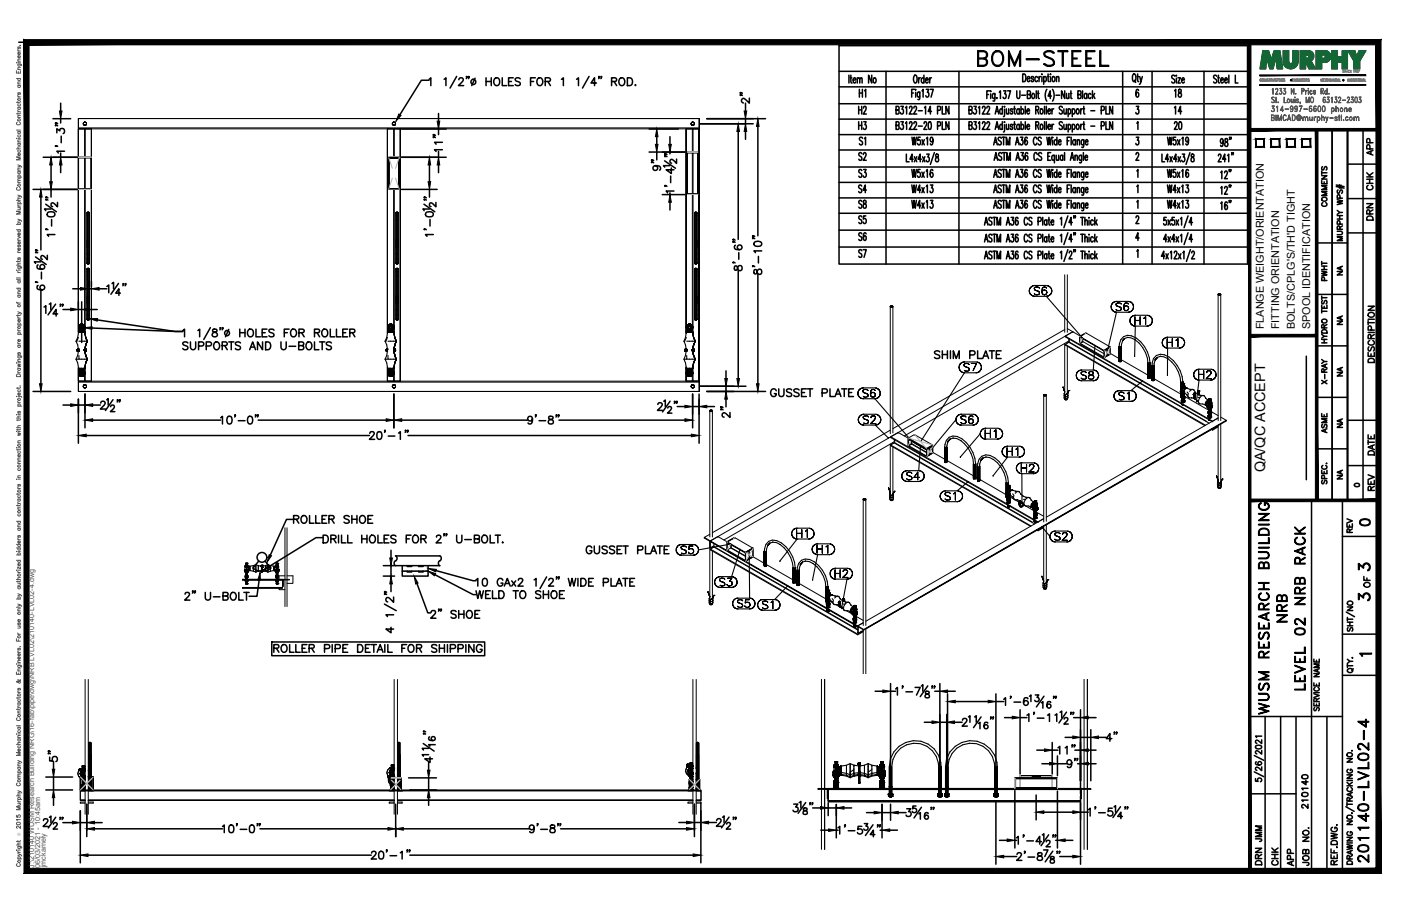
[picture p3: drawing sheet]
<svg xmlns="http://www.w3.org/2000/svg" width="432mm" height="279mm" viewBox="0 0 432 279" stroke-linecap="round" stroke-linejoin="round" font-family="sans-serif">
<defs><g id="words">
<text font-size="8.4" x="300.2" y="21.5">BOM-STEEL</text>
<g font-size="6.6">
<text x="397.6" y="193" transform="rotate(-90 397.6 193)">NRB</text>
<text x="403.2" y="213.8" transform="rotate(-90 403.2 213.8)">LEVEL 02 NRB RACK</text>
<text x="391.9" y="221.5" transform="rotate(-90 391.9 221.5)">WUSM RESEARCH BUILDING</text>
<text x="422.6" y="267.1" transform="rotate(-90 422.6 267.1)">201140-LVL02-4</text>
</g>
<g font-size="6.2">
<text x="55.7" y="186.3">2&quot; U-BOLT</text>
<text x="131.6" y="191.9">2&quot; SHOE</text>
</g>
<g font-size="5.7">
<text x="360.5" y="41.3">20</text>
<text x="286.8" y="111.8">SHIM PLATE</text>
<text x="236.4" y="123.5">GUSSET PLATE</text>
<text x="89.3" y="162.6">ROLLER SHOE</text>
<text x="179.6" y="172.2">GUSSET PLATE</text>
<text x="145.3" y="185.9">WELD TO SHOE</text>
<text x="417.3" y="186.6">3</text>
<text x="83.3" y="202.5">ROLLER PIPE DETAIL FOR SHIPPING</text>
</g>
<g font-size="5.3">
<text x="263.5" y="31">H1</text>
<text x="365.1" y="31" transform="rotate(-90 365.1 31)">18</text>
<text x="267.8" y="36.3" transform="rotate(-90 267.8 36.3)">H2</text>
<text x="267.8" y="41.3" transform="rotate(-90 267.8 41.3)">H3</text>
<text x="365.1" y="36.3" transform="rotate(-90 365.1 36.3)">14</text>
<text x="267.8" y="45.9" transform="rotate(-90 267.8 45.9)">S1</text>
<text x="267.8" y="50.8" transform="rotate(-90 267.8 50.8)">S2</text>
<text x="263.5" y="55.7">S3</text>
<text x="263.5" y="65.3">S8</text>
<text x="267.8" y="60.7" transform="rotate(-90 267.8 60.7)">S4</text>
<text x="267.8" y="70.2" transform="rotate(-90 267.8 70.2)">S5</text>
<text x="267.8" y="75.5" transform="rotate(-90 267.8 75.5)">S6</text>
<text x="263.5" y="80.4">S7</text>
<text x="417.7" y="163.3">0</text>
<text x="417.3" y="177.1">3</text>
<text x="389.8" y="260.7" transform="rotate(-90 389.8 260.7)">JMM</text>
<text x="389.8" y="267.8" transform="rotate(-90 389.8 267.8)">DRN</text>
<text x="399.7" y="268.1" transform="rotate(-90 399.7 268.1)">APP</text>
</g>
<g font-size="4.9">
<text x="424" y="49" transform="rotate(-90 424 49)">APP</text>
<text x="424" y="59.6" transform="rotate(-90 424 59.6)">CHK</text>
<text x="409.9" y="64.9" transform="rotate(-90 409.9 64.9)">COMMENTS</text>
<text x="424" y="69.1" transform="rotate(-90 424 69.1)">DRN</text>
<text x="409.9" y="87.8" transform="rotate(-90 409.9 87.8)">PWHT</text>
<text x="424.4" y="112.9" transform="rotate(-90 424.4 112.9)">DESCRIPTION</text>
<text x="409.9" y="119.6" transform="rotate(-90 409.9 119.6)">X-RAY</text>
<text x="409.9" y="134.8" transform="rotate(-90 409.9 134.8)">ASME</text>
<text x="424.4" y="141.5" transform="rotate(-90 424.4 141.5)">DATE</text>
<text x="424.4" y="152.4" transform="rotate(-90 424.4 152.4)">REV</text>
<text x="417.7" y="165.5" transform="rotate(-90 417.7 165.5)">REV</text>
<text x="423" y="182.4" transform="rotate(-90 423 182.4)">OF</text>
<text x="403.9" y="250.5" transform="rotate(-90 403.9 250.5)">210140</text>
<text x="394.8" y="268.1" transform="rotate(-90 394.8 268.1)">CHK</text>
<text x="404.3" y="268.1" transform="rotate(-90 404.3 268.1)">JOB NO.</text>
</g>
<g font-size="4.4">
<text x="414.5" y="86.1" transform="rotate(-90 414.5 86.1)">NA</text>
<text x="414.5" y="101.2" transform="rotate(-90 414.5 101.2)">NA</text>
<text x="414.5" y="117.1" transform="rotate(-90 414.5 117.1)">NA</text>
<text x="414.5" y="133" transform="rotate(-90 414.5 133)">NA</text>
<text x="389.9" y="145.7" transform="rotate(-90 389.9 145.7)">QA/QC ACCEPT</text>
<text x="414.5" y="148.9" transform="rotate(-90 414.5 148.9)">NA</text>
</g>
<text font-size="4" x="416.3" y="151.3">0</text>
<text font-size="3.5" x="417.7" y="203.6">1</text>
<g font-size="3.3">
<text x="389.5" y="101.5" transform="rotate(-90 389.5 101.5)">FLANGE WEIGHT/ORIENTATION</text>
<text x="394.3" y="101.5" transform="rotate(-90 394.3 101.5)">FITTING ORIENTATION</text>
<text x="399.1" y="101.5" transform="rotate(-90 399.1 101.5)">BOLTS/CPLG'S/TH'D TIGHT</text>
<text x="403.8" y="101.5" transform="rotate(-90 403.8 101.5)">SPOOL IDENTIFICATION</text>
</g>
<g font-size="2.2" fill="#545454">
<text x="10.5" y="267.5" transform="rotate(-90 10.5 267.5)">J:\210140 WUSM Research Building NRG\16-fab\pipe\dwg\NRB LVL02\210140-LVL02-4.dwg</text>
<text x="12.4" y="267.5" transform="rotate(-90 12.4 267.5)">06/03/2021 - 10:45am</text>
<text x="14.1" y="267.4" transform="rotate(-90 14.1 267.4)">jmckamely</text>
</g>
<text font-size="1.3" fill="#545454" x="6.3" y="257.9" transform="rotate(-90 6.3 257.9)">Ó</text>
</g></defs>
<!-- layer: AR-STL -->
<g fill="none" stroke="#000" stroke-width=".34">
<path d="M26.8 79.7v1.5M26.8 65.6l.2 15.8M26.8 65.6v10.7M26.8 74v4.3M26.8 65.6v.2M27 65.5v15.9M27 65.5l-.2 .1M27.2 65.4l-.4 .2M27.2 65.4l.3 .2M27.2 65.4v16h.2M27.2 65.4l-.2 .1M27.2 65.4l.2 .1"/>
<path d="M27.4 65.5v15.9M27.4 65.5l.1 .1M27.5 65.6v15.6v-1.5M27.5 65.6v1M27.5 76.3v-2.3v4.3M27.5 67.7v6.3M122 65.6v15.6M122 74v7.2l.2 .2M122 65.6v10.7M122 65.6v.2M122.2 65.5v15.9M122.2 65.5l-.2 .1"/>
<path d="M122.4 65.4l-.4 .2M122.4 65.4l.3 .2M122.4 65.4v16h.2M122.4 65.4l-.2 .1M122.4 65.4l.2 .1M122.6 65.5v15.9M122.6 65.5l.1 .1M122.7 65.6v15.6l.1-1.5M122.7 65.6l.1 1M122.7 76.3v-2.3v4.3M122.7 67.7v6.3M214.1 65.6v15.6"/>
<path d="M214.1 74v7.2l.2 .2M214.1 65.6v10.7M214.1 65.6v.2M214.3 65.5v15.9M214.3 65.5l-.2 .1M214.4 65.4l-.3 .2M214.4 65.4l.4 .2M214.4 65.4v16h.3M214.4 65.4l-.1 .1M214.4 65.4l.3 .1M214.7 65.5v15.9M214.7 65.5l.1 .1"/>
<path d="M214.8 65.6v15.6v-7.2v2.3M214.8 65.6v8.4M25.2 99.9l-.5 .2 .5-.2M25.2 99.9l.5 .2zM26.8 97v1.5M26.8 81v.2M26.8 98.3v.2M26.8 81.2l.2 .2-.2-.2M26.8 82.9l.2 15.8M26.8 98.5l.2 .2-.2-.2M26.8 82.9v10.7M26.8 91.3v4.3"/>
<path d="M26.8 82.9v.2M27 82.8v15.9M27 81.4h.2M27 82.8l-.2 .1M27 98.7h.2M27.2 81.4h.2h-.2M27.2 82.7l-.4 .2M27.2 98.7h.2h-.2M27.2 82.7l.3 .2M27.2 82.7v16h.2M27.2 82.7l-.2 .1M27.2 82.7l.2 .1"/>
<path d="M27.4 82.8v15.9M27.4 82.8l.1 .1M27.5 81.2v-.2v.2M27.5 98.5v-.2v.2M27.5 82.9v15.6v-1.5M27.5 82.9v1M27.5 93.6v-2.3v4.3M27.5 85v6.3M27.5 81.2l-.1 .2M27.5 98.5l-.1 .2M120.4 99.9l-.4 .2 .4-.2M120.4 99.9l.5 .2z"/>
<path d="M122 81v.2M122 98.3v.2M122 81.2l.2 .2-.2-.2M122 82.9v15.6M122 98.5l.2 .2-.2-.2M122 91.3v7.2l.2 .2M122 82.9v10.7M122 82.9v.2M122.2 82.8v15.9M122.2 81.4h.2M122.2 82.8l-.2 .1M122.2 98.7h.2"/>
<path d="M122.4 81.4h.2h-.2M122.4 82.7l-.4 .2M122.4 98.7h.2h-.2M122.4 82.7l.3 .2M122.4 82.7v16h.2M122.4 82.7l-.2 .1M122.4 82.7l.2 .1M122.6 82.8v15.9M122.6 82.8l.1 .1M122.7 81.2l.1-.2-.1 .2M122.7 98.5l.1-.2-.1 .2M122.7 82.9v15.6l.1-1.5"/>
<path d="M122.7 82.9l.1 1M122.7 93.6v-2.3v4.3M122.7 85v6.3M122.7 81.2l-.1 .2M122.7 98.5l-.1 .2M212.5 99.9l-.5 .2 .5-.2M212.5 99.9l.5 .2zM214.1 81v.2M214.1 98.3v.2M214.1 81.2l.2 .2-.2-.2M214.1 82.9v15.6M214.1 98.5l.2 .2-.2-.2"/>
<path d="M214.1 91.3v7.2l.2 .2M214.1 82.9v10.7M214.1 82.9v.2M214.3 82.8v15.9M214.3 81.4h.1M214.3 82.8l-.2 .1M214.3 98.7h.1M214.4 81.4h.3h-.3M214.4 82.7l-.3 .2M214.4 98.7h.3h-.3M214.4 82.7l.4 .2M214.4 82.7v16h.3"/>
<path d="M214.4 82.7l-.1 .1M214.4 82.7l.3 .1M214.7 82.8v15.9M214.7 82.8l.1 .1M214.8 81.2l.1-.2-.1 .2M214.8 98.5l.1-.2-.1 .2M214.8 82.9v15.6v-7.2v2.3M214.8 82.9v8.4M214.8 81.2l-.1 .2M214.8 98.5l-.1 .2M317.2 89.7l.1 .5-.1-.5M317.3 89.2l-.1 .5 .1-.5"/>
<path d="M317.3 90.2l.3 .5-.3-.5M317.6 88.7l-.3 .5 .3-.5M317.6 90.7l.4 .3-.4-.3M318 88.4l-.4 .3 .4-.3M318 91l.4 .3-.4-.3M318.4 88.1l-.4 .3 .4-.3M318.4 91.3l.5 .1-.5-.1M318.8 88.8v.3v-.3M318.8 89.1l.1 .2-.1-.2M318.9 89.3l.1 .1-.1-.1M318.9 88l-.5 .1 .5-.1M318.9 91.4h3.6"/>
<path d="M318.9 88h3.6M319 88.6l-.2 .2 .2-.2M319 90.8l-.2-.2 .2 .2M319 89.4l.2 .2-.2-.2M319.2 89.6l.7 .2-.7-.2M319.3 88.5l-.3 .1 .3-.1M319.3 90.9l-.3-.1 .3 .1M319.8 88.5h-.5h.5M319.8 90.9h-.5h.5M319.9 89.8l.3 .1-.3-.1M320.2 88.6l-.4-.1 .4 .1M320.2 90.8l-.4 .1 .4-.1"/>
<path d="M320.2 89.9h.1M320.2 90l.2 .2-.2-.2M320.4 88.8l-.2-.2 .2 .2M320.4 90.6l-.2 .2 .2-.2M320.4 90.2v.4v-.4M321.2 89.6v.5v-.5M321.3 89l-.1 .6 .1-.6M321.3 89.8v.8zM321.3 90.6l.2 .2-.2-.2M321.5 88.6l-.2 .4 .2-.4M321.5 89.6l-.2 .2 .2-.2M321.5 90.8l.3 .1-.3-.1"/>
<path d="M321.8 88.5l-.3 .1 .3-.1M321.8 89.4l-.3 .2 .3-.2M321.8 90.9h.1M322 89.4h.1M322 90.9l.3-.1-.3 .1M322.1 88.5h-.3h.3M322.3 89.6l-.3-.2 .3 .2M322.3 90.8l.2-.2-.2 .2M322.4 88.6l-.3-.1 .3 .1M322.5 91.4l.5-.1-.5 .1M322.5 91.4l11.2 12.9M322.5 89.8l-.2-.2 .2 .2"/>
<path d="M322.5 88.8l-.1-.2 .1 .2M322.5 90.6l.2-.4-.2 .4M322.5 89.8l.2 .4zM323 88.1l-.5-.1 .5 .1M323 91.3l.5-.3-.5 .3M323.5 88.4l-.5-.3 .5 .3M323.5 91l.3-.3-.3 .3M323.8 88.7l-.3-.3 .3 .3M323.8 90.7l.3-.5-.3 .5M324.1 89.2l-.3-.5 .3 .5M324.1 90.2l.1-.5-.1 .5M324.2 89.7l-.1-.5 .1 .5"/>
<path d="M342.5 94.6v.6v-.6M342.5 94.1v.5v-.5M342.5 95.2l.3 .4-.3-.4M342.8 93.6l-.3 .5 .3-.5M342.8 95.6l.3 .4-.3-.4M343.1 93.2l-.3 .4 .3-.4M343.1 96l.5 .2-.5-.2M343.6 93l-.5 .2 .5-.2M343.6 96.2l.5 .1-.5-.1M344 93.8v.2v-.2M344 94l.1 .2-.1-.2M344.1 92.9l-.5 .1 .5-.1"/>
<path d="M344.1 94.2h.1M344.1 92.9h3.6M344.2 93.5l-.2 .3 .2-.3M344.2 95.7l-.2-.3 .2 .3M344.2 94.3l.3 .1-.3-.1M344.5 94.4l.6 .3-.6-.3M344.6 93.4l-.4 .1 .4-.1M344.6 95.8l-.4-.1 .4 .1M345 93.4h-.4h.4M345 95.8h-.4h.4M345.1 94.7l.2 .1-.2-.1M345.3 93.5l-.3-.1 .3 .1"/>
<path d="M345.3 95.7l-.3 .1 .3-.1M345.3 94.8l.2 .1-.2-.1M345.5 94.9l.1 .2-.1-.2M345.6 93.8l-.3-.3 .3 .3M345.6 95.4l-.3 .3 .3-.3M345.6 95.1v.3v-.3M346.4 94.4v.6v-.6M346.5 93.9l-.1 .5 .1-.5M346.5 94.7v.7zM346.5 95.4l.2 .3-.2-.3M346.7 93.5l-.2 .4 .2-.4M346.7 94.4l-.2 .3 .2-.3"/>
<path d="M346.7 95.7l.3 .1-.3-.1M347 93.4l-.3 .1 .3-.1M347 94.3l-.3 .1 .3-.1M347 95.8h.1M347.2 94.3h.1M347.2 95.8l.3-.1-.3 .1M347.3 93.4h-.3h.3M347.5 94.4l-.3-.1 .3 .1M347.5 95.7l.3-.3-.3 .3M347.6 93.5l-.3-.1 .3 .1M347.7 96.3l.5-.1-.5 .1M347.7 96.3h-3.6l-2.9 12.3"/>
<path d="M347.8 94.7l-.3-.3 .3 .3M347.8 93.8l-.2-.3 .2 .3M347.8 95.4v-.3v.3M347.8 94.7v.4zM348.2 93l-.5-.1 .5 .1M348.2 96.2l.5-.2-.5 .2M348.3 98.9v.5v-.5M348.3 98.4v.5v-.5M348.3 99.4l.3 .5-.3-.5M348.6 97.9l-.3 .5 .3-.5M348.6 99.9l.3 .3-.3-.3M348.7 93.2l-.5-.2 .5 .2"/>
<path d="M348.7 96l.4-.4-.4 .4M348.9 97.6l-.3 .3 .3-.3M349.1 93.6l-.4-.4 .4 .4M349.1 95.6l.2-.4-.2 .4M349.3 94.1l-.2-.5 .2 .5M349.3 95.2l.1-.6-.1 .6M349.4 94.6l-.1-.5 .1 .5M349.4 97.3l-.5 .3 .5-.3M349.8 97.7v2.4v-2.4M349.8 98.8h1.6h-1.6M349.9 97.2l-.5 .1 .5-.1M349.9 97.2h3.6"/>
<path d="M351.4 97.7v2.4v-2.4M352.5 98.2l.2-.2-.2 .2M352.7 98l.4-.3-.4 .3M353.1 97.7v2.4v-2.4M354 97.3l-.5-.1 .5 .1M354.5 97.6l-.5-.3 .5 .3M354.9 97.9l-.4-.3 .4 .3M354.9 99.9l.2-.5-.2 .5M355.1 98.4l-.2-.5 .2 .5M355.1 99.4l.1-.5-.1 .5M355.2 98.9l-.1-.5 .1 .5M23.4 110.8l.9 2.9"/>
<path d="M23.4 105.2l.5 1.2 .3 1.3M23.4 110.8h.9M23.8 108.1l-.1-.1 .1 .1M23.8 107.8l-.1 .2zM23.8 107.8v.3zM23.8 108.1l.1 .2-.1-.2M23.8 108.1l.1 .2M23.8 108.1v-.1l.1 .3M23.8 107.9v.2zM23.8 108l.1 .2M23.8 107.9h.1M23.8 107.8l.1 .5z"/>
<path d="M23.8 108v.1v-.1M23.8 107.9l.1-.1-.1 .1M23.9 107.9l-.1 .1M23.9 107.7l.2-.1zM23.9 108.3h.2h-.2M23.9 107.7h.3M23.9 107.9v.2zM23.9 108.1h.1M23.9 107.7l-.1 .1zM23.9 107.7l-.1 .1 .1-.1M23.9 108.3h.2M23.9 107.7l-.1 .1"/>
<path d="M23.9 107.8l-.1 .1M23.9 108.2h.1M23.9 107.8h.1M23.9 107.8l-.1 .1 .1-.1-.1 .1 .1-.1-.1 .1 .1 .3M23.9 107.8l-.1 .1 .1 .3M23.9 107.8v.3v-.2M24.1 108.3h.1M23.9 108.2l.2 .1M23.9 107.8v.1M23.9 108.2h.2M24 107.9v.2M24 107.9h-.1"/>
<path d="M24 108.1h.2M24 107.9h.2M24.1 108.3h-.2h.2M24.1 107.7h.1M24.1 107.9h.1M24.2 108.2h.1M24.1 107.6l.1 .1-.1-.1M24.1 108.3h.1h-.1M24.1 107.9l.1 .2zM24.1 107.6l-.2 .1 .2-.1M24.1 107.7l-.2 .1M24.1 107.7l.1 .1"/>
<path d="M24.1 108.2v.1M24.1 107.8h-.2M24.1 107.6l-.2 .1M24.1 107.7l.2 .2M24.1 107.8h.1M24.1 107.6l.1 .1M24.1 107.6v.2M24.2 107.9h.1M24.2 107.8h.1M24.2 108.3l-.3 1.3-.5 1.2M24.2 104.1l-.5 1.1h-.3M24.2 108.2h-.1"/>
<path d="M24.2 101l.1 .5zM24.2 115l.1 .6zM24.2 107.9v.2M24.3 107.9h.1M24.2 108.1h.1M24.2 108.3h-.1h.1M24.2 107.7l.2 .1-.2-.1M24.2 107.7l-.1-.1 .1 .1M24.2 108.3l.2-.2zM24.2 107.7l.2 .1M24.2 108.3l.2-.2-.2 .2M24.2 108.3h-.1"/>
<path d="M24.3 107.9v.2M24.3 107.9v.2zM24.3 108.1l-.1 .1M24.3 102.3h1.9M24.3 113.7h1.9M24.3 100.4v1.1zM24.3 114.5v1.1zM24.3 102.3l-.9 2.9M24.3 102.3h.4M24.3 113.7h.4M24.3 100.4l.4-.3zM24.5 101.5h.1"/>
<path d="M24.3 115.6l.4 .3zM24.3 101.5h.1M24.3 115.6l.4 .3-.4-.3M24.3 109.6v1.2h2.6M24.3 108v.1M24.3 108.1h.1M24.3 108h.1M24.3 105.2h2.6M24.3 101.5h.2M24.3 115.6l.4 .3M24.3 102.3v.2M24.3 113.5v.2"/>
<path d="M24.3 108.1l-.2 .2M24.4 100.5v.9M24.4 114.6v.9M24.4 114.6v-.1a.92 .92 0 0 0 .6 1.4M24.4 108.1l-.3 .2M24.4 107.8l-.2-.1 .2 .1M24.4 108.1l-.2 .2zM24.4 107.8v.2v-.2M24.4 107.8v.3zM24.4 101.4v.1M24.4 115.5l.3 .4M24.4 107.8v.2"/>
<path d="M24.4 108.1l-.2 .2M24.4 113.9l.1 1.1zM24.4 113.9l.1 1.1v-1.1M24.5 102.1h.1M24.5 113.9h.1M24.4 102.1h.1M24.4 113.9h.1M24.4 101.5h.1M24.4 108v.1M24.5 114.4l-.2 .1zM24.5 101v1.1zM24.5 101l-.1 1.1"/>
<path d="M24.5 100.9v.1M24.5 115v.1M24.5 115v.4M24.5 114.4l-.2 .1 .2-.1M24.5 101l-.1 1.1 .1-1.1M24.5 115l-.1-1.1 .1 1.1M24.5 114.5l-.1 .1M24.5 114.4l-.2 .1M24.5 101h.1M24.5 101.2l.2 .2-.2-.1M24.5 101.2v.1M24.5 101.2l.2 .2"/>
<path d="M24.5 100.6v.4M24.5 113.9v1.1M24.5 114.7l.2-.2-.2 .3M24.5 102.1h.3M24.5 113.9h.3zM24.5 100.6v.7M24.5 114.7v.7M24.5 113.9h.3M24.5 115.4l.3 .3M24.5 114.7v.1M24.5 113.9h.7M24.5 102.1h.7"/>
<path d="M24.5 101.3l.3 .3M24.7 100.7l-.2 .3 .2-.3-.2 .3 .2 .2M24.7 114.8l-.2 .2 .2-.2-.2 .2 .2 .3M24.7 100.7l-.2 .3 .2 .2M24.7 114.8l-.2 .2 .2 .3M24.7 101.4l.1 .2M24.7 101.2l.1 .3M24.7 115.3l.1 .3M24.7 102.3h.5M24.7 113.7h1M24.7 100.1l.5-.2zM24.7 115.9l.5 .1z"/>
<path d="M24.7 115.9l.5 .1-.5-.1M24.7 100.1l-.4 .3M24.7 114.5l-.2 .3M24.7 101.4l.3 .2M24.7 102.3v.2M24.7 113.5v.2M24.7 100.1l-.3 .4M24.7 115.9h.3M24.7 115.9h.5M24.8 102.1v.2M24.8 113.7v.2M24.8 102.1h.4"/>
<path d="M24.8 113.9h.4M24.8 114.4l-.1 .1M24.8 100.4l-.1 .3M24.8 114.5l-.1 .3M24.8 101.5h.4M24.8 100.4h.4M24.8 114.5h.7M24.8 115.6h.4M24.8 100.3l-.3 .3M24.8 115.7l.4 .1M24.8 101.5l.8 .1M24.8 100.4h.7"/>
<path d="M24.8 115.6h.7M24.8 114.4l-.3 .3M24.8 101.6h.2M24.9 113.7h.3h-.3M25 100.1a.92 .92 0 0 0-.6 1.4M25 100.1h-.3M25 115.9h.4M25 101.5v.8M25 113.7v.8M25 100.1h.4M25 102.1h.2M25 113.9h.2"/>
<path d="M25 101.6l.2 .1-.2-.1M25 114.3h.2h-.2M25 114.3h.3M25 114.3l-.3 .2M25 114.3l-.2 .1M25.2 100.6l-.4 .4 .4 .3M25.2 114.6l-.4 .4 .4 .4M25.2 102.3h-.3h.3M25.2 115.6h.3M25.2 102.3h.5M25.2 113.9h.2h-.2M25.2 116l.5-.1z"/>
<path d="M25.2 100.2l.4 .1M25.2 116l.5-.1-.5 .1M25.2 101.5h.3M25.2 100.4h.3M25.2 114.7l-.4 .3 .4 .4M25.2 101.5v1M25.2 100v.4M25.2 100.1v.1M25.2 115.6v.3M25.2 115.8v.1M25.2 100.4v.2M25.2 101.3v.4l.1-.1"/>
<path d="M25.2 113.5v1.2M25.2 115.4v.2M25.2 100l-.2 .1M25.2 100.2l-.4 .1M25.2 100l.2 .1M25.2 100.2l.3 .1M25.2 100.6h.2M25.2 114.6l.2 .1M25.2 100l-.5 .1M25.2 100l.4 .1M25.3 101.6l-.1 .1 .1-.1M25.3 100.7l.3 .3-.4 .3"/>
<path d="M25.3 114.7l.2 .5M25.3 101.2l-.1 .1M25.4 102.1h-.2h.4M25.4 113.9h-.2h.4M25.4 102.1h.1M25.4 113.9h.1M25.4 101.5v.8M25.4 113.7v.8M25.4 113.9h.4M25.4 102.1h.4M25.4 100.1h.2M25.4 100.6l.1 .1"/>
<path d="M25.4 114.7l.1 .1M25.4 100.1l.6 .5M25.4 113.7h.3h-.3M25.5 101.6l.2-.2-.1 .2M25.5 114.4l.2 .1-.1-.1M25.5 101.6h.1M25.5 114.4h.1M25.5 115.2l-.3 .2M25.5 114.4l.2 .1M25.5 102.1h.3zM25.5 113.9h.3zM25.5 100.7v.5z"/>
<path d="M25.5 100.4l.2 .3M25.5 114.8v.4M25.5 114.5l.2 .3M25.5 115.7l-.3 .1M25.6 115.7l-.4 .1M25.6 102.1h.3zM25.6 113.9h.3zM25.6 102.1v.2M25.6 113.7v.2M25.6 100.3l.2 .3M25.6 114.4l.2 .3M25.6 102.3h.4z"/>
<path d="M25.6 113.7h.4zM25.6 115.9h-.2M25.6 100.1l.4 .3M25.6 102.1l.1 .4M25.6 115.9h-.4M25.7 100.1l-.5-.2 .5 .2M25.7 102.3h-.3h.3M25.7 101.2l-.2 .3M25.7 115.3l-.2 .3M25.7 102.3h.5h-.2M25.7 113.7h.5h-.2M25.7 100.1l.3 .3z"/>
<path d="M25.7 100.7l.2 .3-.2-.3 .2 .3-.2 .2M25.7 114.8l.2 .2-.2-.2 .2 .2-.2 .3M25.7 100.7l.2 .3-.2 .2M25.7 114.8l.2 .2-.2 .3M25.7 113.5l-.1 .4M25.7 114.5l.1 .2M25.7 101.4l-.2 .2M25.7 114.5l.2 .3M25.8 101.3l-.1 .1M25.8 113.9h.1M25.8 100.6v.7M25.8 114.7v.7"/>
<path d="M25.8 115.4l-.2 .3M25.8 100.6l.1 .3M25.8 101.3l-.2 .3M25.9 101.2l-.2 .2M25.9 101l-.1 1.1zM25.9 101v1.1M25.9 115h.1M25.9 100.9v.1M25.9 115v.1M25.9 101h.1M25.9 115.1l-.1 .3M26 101.5h.1"/>
<path d="M25.9 114.4h.1M25.9 102.1h.1M25.9 113.9h.1M25.9 113.9v1.1M25.9 101v1.1v-1.1M25.9 115v-1.1v1.1M25.9 101.5h.1M26 114.5h.1M25.9 114.5h.1M25.9 114.5l.1 .1M25.9 114.4l.1 .1M26 114.6v.9"/>
<path d="M26 115.5l-.4 .4M26 114.6l.1 .4M26 100.4l-.3-.3 .3 .3M26 100.4l.2 .6-.2 .5 .2-.5M26 115.6l-.3 .3zM26 100.6l.1 .4M26 100.4l.2 .6-.2-.6 .2 .6-.2 .5 .2-.5-.2 .5 .2-.5zM26 114.5l.2 .5-.2-.5 .2 .5-.2 .6 .2-.6-.2 .6 .2-.6zM26 102.3h.2l.2 1.8M26 100.6v.8M26 100.4l.2 .6zM26 114.5l.2 .5z"/>
<path d="M26 100.4l.2 .6-.2 .5 .2-.5zM26 114.5l.2 .5-.2 .6 .2-.6zM26 108.1l-.1-.1 .1 .1M26 107.8l-.1 .2zM26 107.8v.3zM26 108.1h.1M26 108.1l.1 .2M26 108.1v-.1l.1 .3M26 107.9v.2zM26 108l.1 .2M26 107.9h.1M26 107.8l.1 .5z"/>
<path d="M26 108v.1v-.1M26 102.3v.2M26 113.5v.2M26 101.5h-.1M26 115.6l-.3 .3M26 100.4l.2 .6M26 115.4v.1M26 115.4l-.6 .5M26.1 108l.1 .2M26.1 115l-.1 .4M26.1 107.7l.2-.1zM26.1 108.3h.2h-.2"/>
<path d="M26.1 107.7h.3M26.1 107.7h.1M26.1 108.3h.2M26.1 101l-.1 .4M26.1 107.9v.1M26.1 107.7l-.1 .1M26.1 107.8l-.1 .1M26.1 107.9v.2zM26.1 108.1h.1M26.1 108.2h.1M26.1 107.8h.1M26.1 107.8v.4"/>
<path d="M26.3 108.3h.1M26.1 108.2l.2 .1M26.2 115l-.2-.5 .2 .5-.2 .6M26.2 113.5l.2-1.6-.2 1.6M26.2 107.8l-.1 .3v-.2M26.2 108.2h.1M26.2 115l-.2 .6M26.2 102.5l.2 1.6M26.2 107.8l-.1 .1M26.2 107.7l.2-1.3-.2 1.3M26.2 108.3l.2 1.3zM26.2 107.9v.2"/>
<path d="M26.2 107.9h.2M26.2 108.3l.2 1.3M26.2 107.9h-.1M26.3 108.3h-.2h.2M26.3 107.7h.1M26.3 107.9h.1M26.3 107.7l.1 .1zM26.3 108.3l.1-.1zM26.3 107.6l.1 .1-.1-.1M26.3 108.3h.1h-.1M26.3 107.9l.1 .2zM26.3 107.6l-.2 .1 .2-.1"/>
<path d="M26.3 107.7l-.2 .1M26.3 107.7l.1 .1M26.3 108.2v.1M26.3 107.8h-.1M26.3 107.6l-.2 .1M26.3 107.8h.1M26.3 107.6l.1 .1M26.3 107.6v.2M26.4 107.9h.1M26.4 111.9l-.2 1.8h-.2M26.4 106.4l-.2 1.3 .2-1.3M26.4 111.9l-.2 1.6 .2-1.6"/>
<path d="M26.4 104.1l-.2-1.6 .2 1.6M26.4 109.6l.5 1.2-.5 1.1M26.4 104.1l.5 1.1-.5 1.2M26.4 111.9l.5-1.1-.5 1.1M26.4 109.6l.5 1.2-.5-1.2M26.4 106.4l.5-1.2-.5 1.2M26.4 104.1l.5 1.1-.5-1.1M26.4 107.8l.1 .3M26.4 107.8h.1M26.4 106.4l-.2 1.3M26.4 111.9l-.2 1.6M26.4 109.6v.2"/>
<path d="M26.4 104.1v.2M26.4 108.3h-.1h.1M26.4 107.9v.2M26.4 107.7l.2 .1-.2-.1M26.4 107.7l-.1-.1 .1 .1M26.6 107.9h.1M26.4 107.7l.2 .1M26.4 108.3l.2-.2-.2 .2M26.4 108.1h-.2M26.4 108.2l-.1 .1M26.4 107.8l.2 .1M26.5 107.9v.2z"/>
<path d="M26.5 108.1l-.2 .1M26.6 108.1l-.3 .2M26.6 108.1l-.2 .1M26.6 107.8l-.2-.1 .2 .1M26.6 108.1l-.2 .2zM26.6 107.8v.3M26.6 108.1h.1M26.6 108h.1M26.6 107.9v.2M26.6 107.9v.2zM26.6 107.8v.3zM26.6 107.8v.2"/>
<path d="M26.6 108v.1M26.9 110.8l-.5-1.2 .5 1.2M26.9 105.2l-.5-1.1 .5 1.1M118.7 105.2a5.4 5.4 0 0 1 0 5.6M118.7 110.8l.9 2.9M118.7 110.8h.9M119 108.1v-.1v.1M119 107.8v.2zM119 107.8v.3zM119 108.1l.2 .2-.2-.2M119 108.1l.2 .2M119 107.8l.2 .5z"/>
<path d="M119.2 108.2h.1M119.1 107.9v.2zM119.1 108l.1 .2M119.1 107.9h.1M119.1 108l.1 .2zM119.1 108v.1v-.1M119.1 108v.1M119.1 107.9v.2v-.1M119.1 108.1h.1M119.1 107.9v.1M119.1 108.1l.1 .1M119.2 107.7l.1-.1z"/>
<path d="M119.2 108.3h.1h-.1M119.2 107.7h.2M119.2 107.7l-.2 .1zM119.2 107.7l-.2 .1 .2-.1M119.2 108.3h.1M119.2 107.7l-.2 .1M119.2 107.8l-.1 .1M119.2 107.9v.2zM119.2 108.1h.1M119.2 107.8h.1M119.2 107.8v.4M119.2 107.8l-.1 .2"/>
<path d="M119.3 108.3h.1M119.2 108.2l.1 .1M119.2 107.9l.2 .2M119.2 107.9h.2M119.2 107.9h.1M119.3 108.3h-.1h.1M119.3 107.7h.1M119.3 107.9h.1M119.3 107.6h.1M119.3 107.9l.1 .2M119.3 107.6l-.1 .1 .1-.1M119.3 107.7l-.1 .1"/>
<path d="M119.3 108.2v.1M119.3 107.8h-.1M119.3 107.6l-.1 .1M119.3 107.8h.1M119.3 107.6l.1 .1M119.3 107.6v.2M119.4 108.2h.1M119.4 108.3h.1M119.4 107.7h.1M119.4 107.9h.1M119.4 104.1l-.5 1.1h-.2M119.4 108.2l-.1 .1"/>
<path d="M119.4 108.2h-.1M119.5 101l.1 .5zM119.5 115l.1 .6zM119.6 102.3h1.8M119.6 113.7h1.8M119.6 100.4v1.1zM119.6 114.5v1.1zM119.6 102.3l-.9 2.9M119.6 102.3h.8M119.6 113.7h1.3M119.6 100.4l.4-.3zM119.7 101.5h.1"/>
<path d="M119.6 114.5l.1-.1zM119.6 115.6l.4 .3zM119.6 101.5h.1M119.6 115.6l.4 .3-.4-.3M119.6 109.6v1.2h2.6M119.6 105.2h2.6l-.5-1.1 .5 1.1M119.6 115.6l.4 .3M119.6 102.3v.2M119.6 113.5v.2M119.7 100.5v.9M119.7 114.6v.9M119.7 114.5l-.1 .9 .2 .3"/>
<path d="M119.7 101.4v.1M119.7 114.5v.1M119.7 115.5l.1 .2M119.7 115.5l.3 .4M119.7 101l.1 1.1zM119.7 113.9v1.1zM119.7 102.1v-1.1l.1 1.1M119.7 100.9v.1M119.7 115v.1M119.7 115l.1 .4M119.7 114.4l-.1 .1zM119.7 114.4l-.1 .1 .1-.1"/>
<path d="M119.8 102.1h.1M119.7 101v1.1v-1.1M119.8 113.9h.1M119.7 115v-1.1v1.1M119.7 102.1h.1M119.7 113.9h.1M119.7 102.1h.7M119.7 114.4l-.1 .1M119.7 101v.2M119.8 113.9l-.1 1.1M119.8 101.2v.1M119.8 102.1h.6"/>
<path d="M119.8 113.9h.3M119.8 113.9h.3zM119.8 113.9h.6M119.8 101.2l.1 .2M119.8 100.6l-.1 .4M119.8 114.7v.1M119.8 100.3l-.2 .3 .1 .9M119.8 100.6v.7M119.8 114.7v.7M119.8 100.3l-.1 .2M119.8 115.7l.2 .2M119.8 115.4h.1"/>
<path d="M119.8 115.4l.3 .3M119.8 101.3l.3 .3M119.8 115.7l.4 .2M119.9 100.7l-.2 .3 .2-.3-.2 .3 .2 .2M119.9 114.8l-.2 .2 .2-.2-.2 .2 .2 .3M119.9 100.7l-.2 .3 .2 .2M119.9 114.8l-.2 .2 .2 .3M119.9 101.4l.2 .2M119.9 101.2l.2 .3M119.9 115.3l.2 .3M119.9 114.5l-.1 .3M119.9 101.4l.4 .2"/>
<path d="M120 100.1l.4-.2zM120 115.9l.4 .1zM120 115.9l.4 .1-.4-.1M120 100.1l-.4 .3M120 100.1l-.2 .2M120 115.9h.2M120 113.5v.4M120 100.1l-.3 .4M120 115.9h.4M120 102.1v.4M120 101.5v.8M120 113.7v.8"/>
<path d="M120.1 114.4l-.2 .1M120.1 100.4l-.2 .3M120.1 114.5l-.2 .3M120.1 113.9h.3M120.1 101.5h.3M120.1 100.4h.3M120.1 114.5h.7M120.1 115.6h.3M120.1 101.5l.7 .1M120.1 100.4h.7M120.1 115.6h.7M120.1 100.3l-.3 .3"/>
<path d="M120.1 115.7l.3 .1M120.1 114.4l-.3 .3M120.1 101.6h.2M120.2 113.7h.2h-.2M120.2 115.9h.4M120.2 100.1h.4M120.2 100.1h-.2M120.2 100.1l-.4 .2M120.2 101.5v.8M120.2 113.7v.8M120.3 100.6l-.2 .6 .3 .1M120.3 114.7l-.3 .3 .3 .4"/>
<path d="M120.3 102.1h.1M120.3 113.9h.1M120.3 100.7l-.2 .4 .3 .2M120.3 114.7l-.2 .5M120.3 115.3l.1 .1M120.3 101.6h.1M120.3 114.3h.1M120.3 114.3h.3M120.3 114.3l-.4 .2M120.3 114.3l-.2 .1M120.4 102.3h-.2h.2M120.4 115.6h.4"/>
<path d="M120.4 102.3h.5M120.4 102.1h.4zM120.4 113.9h.4zM120.4 113.9h.2h-.2M120.4 116l.5-.1zM120.4 100.2l.4 .1M120.4 116l.5-.1-.5 .1M120.4 101.5h.4M120.4 100.4h.4M120.4 114.6l.2 .1h-.2M120.4 101.5v1M120.4 100v.4"/>
<path d="M120.4 100.1v.1M120.4 115.6v.3M120.4 115.8v.1M120.4 100.6l.4 .4-.4 .3M120.4 100.4v.2M120.4 101.3v.4l.2-.1M120.4 113.5v1.2M120.4 115.4v.2M120.4 100l-.2 .1M120.4 100.2l-.3 .1M120.4 100l.2 .1M120.4 100.6h-.1"/>
<path d="M120.4 114.6l-.1 .1M120.4 114.6l.2 .1M120.4 100l-.4 .1M120.4 100l.5 .1M120.6 101.6l-.2 .1 .2-.1M120.6 114.7l.2 .5M120.6 100.1h.3M120.6 114.7l.2 .1M120.6 100.1l.5 .2M120.7 113.7h.2h-.2M120.7 101.5v.8M120.7 113.7v.8"/>
<path d="M120.7 101.6l.3-.2-.2 .2M120.7 101.6h.1M120.8 114.4l.2 .1-.2-.1M120.8 102.1h.3zM120.8 113.9h.3zM120.8 100.7v.5zM120.8 100.4l.1 .3M120.8 114.8v.4M120.8 114.5l.1 .3M120.8 114.4l-.2-.1 .2 .1M120.8 115.7l-.4 .1M120.8 115.2l-.4 .2"/>
<path d="M120.8 114.4l.3 .3M120.8 101.2l-.2 .1M120.8 114.4l.2 .1M120.8 102.1h-.2h.2M120.8 113.9h-.2h.2M120.8 102.1h.4zM120.8 113.9h.4zM120.8 101.5v.8M120.8 113.7v.8M120.8 113.9h.3M120.8 102.1h.3M120.8 100.3l.3 .3"/>
<path d="M120.8 102.3h.5zM120.8 113.7h.5zM120.9 115.9h-.3M120.9 100.1l.2 .2M120.9 102.1v.4M120.9 115.9h-.5M120.9 100.1l.3 .4M120.9 100.1l-.5-.2 .5 .2M120.9 102.3h-.2h.2M120.9 101.2l-.1 .3M120.9 115.3l-.1 .3M120.9 102.3h.4"/>
<path d="M120.9 113.7h.4M120.9 100.1l.4 .3zM120.9 115.9l.4-.3zM120.9 100.7l.2 .3-.2-.3 .2 .3-.2 .2M120.9 114.8l.2 .2-.2-.2 .2 .2-.2 .3M120.9 100.7l.2 .3-.2 .2M120.9 114.8l.2 .2-.2 .3M120.9 113.5v.4M120.9 100.1l.4 .3M121 114.5l.1 .2M121 101.4l-.3 .2M121 114.5l.1 .3"/>
<path d="M121.1 101.3l-.1 .1M121.1 100.6v.7M121.1 114.7v.7M121.1 115.7l-.2 .2M121.1 115.4l-.3 .3M121.1 115.4h.1M121.1 100.3l.1 .2M121.1 100.6v.3M121.1 115.7l-.5 .2M121.1 101.3l-.3 .3M121.1 100.3l.2 .3M121.1 113.9h.1"/>
<path d="M121.1 101.2l-.1 .2M121.1 101v1.1zM121.1 101l.1 1.1M121.1 115h.1M121.1 100.9v.1M121.1 115v.1M121.1 101h.1M121.2 115h.1M121.1 115.1v.3M121.1 114.8v.3M121.3 101.5h.1M121.2 114.4l.1 .1z"/>
<path d="M121.2 102.1h.1M121.2 113.9h.1M121.2 113.9l-.1 1.1M121.2 101v1.1v-1.1M121.2 115v-1.1v1.1M121.2 101.5h.1M121.2 101h.1M121.2 114.5h.1M121.2 114.5v.1M121.2 114.4l.1 .1M121.2 100.5v.9M121.2 114.6v.9"/>
<path d="M121.2 115.5l-.1 .2M121.2 100.5l.1 .1M121.2 114.6l.2 .4M121.2 115.5l-.3 .4M121.3 100.4l-.4-.3 .4 .3M121.3 114.5l-.1-.1 .1 .1M121.3 100.4v1.1l.1-.5M121.3 100.6l.1 .4M121.3 100.4v1.1zM121.3 114.5v1.1zM121.3 102.3l.4 1.8M121.3 100.4l.1 .6z"/>
<path d="M121.3 114.5l.1 .5zM121.3 102.3v.2M121.3 113.5v.2M121.3 101.5h-.1M121.3 115.6l-.4 .3M121.3 100.4l.1 .6M121.3 115.4l-.1 .1M121.3 115.4l-.2 .3M121.4 115l-.1 .4M121.4 101l-.2 .4M121.4 115l-.1-.5v1.1M121.4 113.5l.3-1.6-.3 1.6"/>
<path d="M121.4 108.1h.1M121.4 115l-.1 .6M121.4 102.5l.3 1.6M121.4 107.8h.2M121.4 108.1l.2 .2M121.4 108.2h.2M121.6 107.6h.1M121.5 108.3h.1M121.5 107.7h.2M121.5 108.2h.1M121.5 107.7h.1M121.6 108.3h.1"/>
<path d="M121.5 108.2l.1 .1M121.5 107.9h.2M121.5 108.1h.2M121.5 107.9h-.1M121.6 107.7h.1M121.6 107.9h.1M121.7 108.2h.1M121.6 107.6l.1 .1-.1-.1M121.6 108.3h.1h-.1M121.6 107.9l.1 .2zM121.6 107.7h-.1M121.6 107.7l.1 .1"/>
<path d="M121.6 108.2v.1M121.6 107.6l-.1 .1M121.6 107.7l.2 .2M121.6 107.8h.1M121.6 107.6l.1 .1M121.6 107.6v.2M121.7 111.9l-.4 1.8M121.7 106.4l-.3 1.6 .3 1.6-.3-1.6 .3-1.6-.3 1.6 .3 1.6-.3-1.6 .3 1.6-.3-1.6zM121.7 111.9l-.3 1.6 .3-1.6M121.7 104.1l-.3-1.6 .3 1.6M121.7 109.6l.5 1.2-.5 1.1M121.7 104.1l.5 1.1-.5 1.2"/>
<path d="M121.7 111.9l.5-1.1-.5 1.1M121.7 109.6l.5 1.2-.5-1.2M121.7 106.4l.5-1.2-.5 1.2M121.7 104.1l.5 1.1-.5-1.1M121.7 106.4l-.3 1.6 .3 1.6-.3-1.6 .3 1.6-.3-1.6zM121.7 107.8v.3M121.7 107.9h.1M121.7 107.8h.1M121.7 111.9l-.3 1.6M121.7 108.2h-.1M121.7 107.9v.2M121.8 107.9h.1"/>
<path d="M121.8 108.1h.1M121.7 108.1h.1M121.7 107.7l.2 .4M121.7 108.3h-.1h.1M121.7 107.7l.2 .1-.2-.1M121.7 107.7l-.1-.1 .1 .1M121.7 108.3l.2-.2zM121.7 107.7l.2 .1M121.7 108.3l.2-.2-.2 .2M121.7 107.9v.2zM121.7 108.3h-.1M121.7 108.1v.1"/>
<path d="M121.8 108.1l-.1 .1M121.8 108v.1M121.8 108h.1M121.8 107.9v.2M121.8 107.9v.2zM121.8 108.1l-.2 .2M121.9 108.1l-.3 .2M121.9 107.8l-.2-.1 .2 .1M121.9 108.1l-.2 .2zM121.9 107.8v.2v-.2M121.9 107.8v.3zM121.9 108.1l-.2 .2"/>
<path d="M121.9 107.8v.2M121.9 108v.1M122.2 110.8l-.5-1.2 .5 1.2M210.8 110.8l.9 2.9M210.8 110.8h.9M210.8 105.2l.7 2.5M211.1 108.1v-.1v.1M211.1 107.8v.2zM211.1 107.8v.3zM211.1 108.1l.1 .2-.1-.2M211.1 108.1l.1 .2M211.1 107.8l.1 .5z"/>
<path d="M211.3 108.2h.1M211.1 107.9v.2zM211.1 108l.2 .2M211.1 107.9h.1M211.1 108l.2 .2zM211.1 108v.1v-.1M211.2 107.9l.1 .3M211.2 107.7l.2-.1zM211.2 108.3h.2h-.2M211.2 107.7h.4M211.2 107.7l-.1 .1zM211.2 107.7l-.1 .1 .1-.1"/>
<path d="M211.2 108.3h.2M211.2 107.7l-.1 .1M211.3 107.8l-.2 .1M211.3 107.9v.2zM211.3 108.1h.1M211.3 107.8h.1M211.3 107.8v.4M211.3 107.8l-.1 .3v-.2M211.4 108.3h.1M211.3 108.2l.1 .1M211.3 107.8l-.1 .1M211.3 107.9v.2"/>
<path d="M211.3 108.1h.2M211.3 107.9h.2M211.3 107.9h.1M211.4 108.3h-.2h.2M211.4 107.7h.1M211.4 107.9h.1M211.5 108.2h.1M211.4 107.6l.2 .1-.2-.1M211.4 108.3h.2h-.2M211.4 107.9l.1 .2zM211.4 107.6l-.2 .1 .2-.1M211.4 107.7l-.1 .1"/>
<path d="M211.4 107.7l.1 .1M211.4 108.2v.1M211.4 107.8h-.1M211.4 107.6l-.2 .1M211.4 107.7l.3 .2M211.4 107.8h.1M211.4 107.6l.2 .1M211.4 107.6v.2M211.5 107.9h.1M211.5 108.3l-.7 2.5M211.5 101l.2 .5zM211.5 115l.2 .6z"/>
<path d="M211.5 107.8h.1M211.5 107.9v.2M211.5 107.8l.1 .3M211.7 107.9h.1M211.5 104.1l-.5 1.1h-.2M211.5 108.2h-.1M211.5 108.1h.1M211.6 108.3h-.2h.2M211.6 107.7l.1 .1-.1-.1M211.6 107.7l-.2-.1 .2 .1M211.6 108.3l.1-.2zM211.6 107.7l.1 .1"/>
<path d="M211.6 108.3l.1-.2-.1 .2M211.6 108.3h-.2M211.6 107.9v.2zM211.6 108.1l-.1 .1M211.7 102.3h1.8M211.7 113.7h1.8M211.7 100.4v1.1zM211.7 114.5v1.1zM211.7 102.3l-.9 2.9M211.7 102.3h.8M211.7 113.7h1.3M211.7 100.4l.3-.3z"/>
<path d="M211.8 101.5h.1M211.7 114.5l.1-.1zM211.7 115.6l.3 .3zM211.7 101.5h.1M211.7 115.6l.3 .3-.3-.3M211.7 109.6v1.2h2.6M211.7 108.1l-.2 .1M211.7 108v.1M211.7 108.1h.1M211.7 108h.1M211.7 107.9v.2M211.7 107.9v.2z"/>
<path d="M211.7 105.2h2.6M211.7 115.6l.3 .3M211.7 102.3v.2M211.7 113.5v.2M211.7 108.1l-.3 .2M211.7 107.8l-.1-.1 .1 .1M211.7 108.1l-.1 .2zM211.7 107.8v.2v-.2M211.7 107.8v.3zM211.7 107.8v.2M211.7 108.1l-.1 .2M211.7 100.5v.9"/>
<path d="M211.7 114.6v.9M211.7 114.5v.9l.2 .3M211.7 101.4v.1M211.7 114.5v.1M211.7 115.5l.2 .2M211.7 115.5l.4 .4M211.8 101l.1 1.1zM211.8 113.9v1.1zM211.8 113.9v1.1l.1-1.1M211.8 101h.1M211.8 115h.1M211.8 114.4l-.1 .1z"/>
<path d="M211.8 114.4l-.1 .1 .1-.1M211.9 102.1h.1M211.8 101v1.1v-1.1M211.9 113.9h.1M211.8 115v-1.1v1.1M211.8 102.1h.1M211.8 113.9h.1M211.8 114.4l-.1 .1M211.8 114.5l-.1 .1M211.8 101v1.1M211.8 100.9v.1M211.8 115v.1"/>
<path d="M211.8 115l.1 .4M211.9 113.9l-.1 1.1M211.9 101.2v.1M211.9 102.1h.3M211.9 113.9h.3M211.9 113.9h.6M211.9 102.1h.6M211.9 101.2l.1 .2M211.9 100.6l-.1 .4M211.9 114.7v.1M211.9 100.3l-.2 .3v.9M211.9 100.6v.7"/>
<path d="M211.9 114.7v.7M211.9 100.3l-.2 .2M211.9 115.7l.2 .2M211.9 115.4h.1M211.9 115.4l.3 .3M211.9 101.3l.3 .3M211.9 115.7l.4 .2M212 100.7l-.2 .3 .2-.3-.2 .3 .2 .2M212 114.8l-.2 .2 .2-.2-.2 .2 .2 .3M212 100.7l-.2 .3 .2 .2M212 114.8l-.2 .2 .2 .3M212 101.4l.2 .2"/>
<path d="M212 101.2l.2 .3M212 115.3l.2 .3M212 114.5l-.1 .3M212 101.4l.4 .2M212 100.1l.5-.2zM212 115.9l.5 .1zM212 115.9l.5 .1-.5-.1M212 113.5l.1 .4M212 100.1l-.3 .3M212.1 102.1l-.1 .4M212.1 100.1l-.2 .2M212.1 115.9h.2"/>
<path d="M212.1 100.1l-.4 .4M212.1 115.9h.4M212.1 102.1v.2M212.1 113.7v.2M212.2 114.4l-.2 .1M212.2 100.4l-.2 .3M212.2 114.5l-.2 .3M212.2 102.1h.3M212.2 113.9h.3M212.2 101.5h.3M212.2 100.4h.3M212.2 114.5h.7"/>
<path d="M212.2 115.6h.3M212.2 101.5h.7M212.2 100.4h.7M212.2 115.6h.7M212.2 100.3l-.3 .3M212.2 115.7l.3 .1M212.2 114.4l-.3 .3M212.2 101.6h.2M212.3 113.7h.2h-.2M212.3 115.9h.5M212.3 100.1h.5M212.3 100.1h-.2"/>
<path d="M212.3 100.1l-.4 .2M212.3 101.5v.8M212.3 113.7v.8M212.3 100.6l-.1 .6 .3 .1M212.3 114.7l-.2 .3 .2 .4M212.3 102.1h.2M212.3 113.9h.2M212.3 100.7l-.1 .4 .3 .2M212.3 114.7l-.1 .5 .3 .2M212.4 101.6l.1 .1-.1-.1M212.4 114.3h.1h-.1M212.4 114.3h.3"/>
<path d="M212.4 114.3l-.4 .2M212.4 114.3l-.2 .1M212.5 102.3h-.2h.2M212.5 115.6h.4M212.5 102.3h.5M212.5 113.9h.2h-.2M212.5 116l.5-.1zM212.5 116l.5-.1-.5 .1M212.5 101.5h.4M212.5 100.4h.4M212.5 114.6l.2 .1h-.2M212.5 101.5v1"/>
<path d="M212.5 100v.4M212.5 100.1v.1M212.5 115.6v.3M212.5 115.8v.1M212.5 100.4v.2M212.5 101.3l.2 .3M212.5 113.5v1.2M212.5 115.4v.2M212.5 100l-.2 .1M212.5 100.2l-.3 .1M212.5 100l.3 .1M212.5 100.6h-.2"/>
<path d="M212.5 114.6l-.2 .1M212.5 100.2l.4 .1M212.5 100.6h.2M212.5 114.6l.2 .1M212.5 100l-.4 .1M212.5 100l.5 .1M212.7 101.6h.1M212.7 102.1h-.2h.4M212.7 113.9h-.2h.4M212.7 102.1h.1M212.7 113.9h.1M212.7 100.7l.2 .3-.4 .3"/>
<path d="M212.7 114.7l.1 .5M212.7 113.9h.5M212.7 102.1h.5M212.7 100.6l.2 .1M212.7 114.7l.2 .1M212.7 115.3l-.2 .1M212.8 113.7h.2h-.2M212.8 101.5v.8M212.8 113.7v.8M212.8 100.1h.2M212.8 100.1l.3 .2M212.8 101.6l.2-.2-.1 .2"/>
<path d="M212.8 114.4l.2 .1-.1-.1M212.8 102.1h.4zM212.8 113.9h.4zM212.8 101.6h-.1h.2M212.8 114.4l-.1-.1 .2 .1M212.8 114.4l.3 .3M212.8 114.4l.2 .1M212.9 100.7v.5M212.9 100.4l.1 .3M212.9 114.8v.4M212.9 114.5l.1 .3M212.9 115.7l-.4 .1"/>
<path d="M212.9 115.2l-.4 .2M212.9 101.2l-.2 .1M212.9 100.3l.2 .3M212.9 102.1h.4zM212.9 113.9h.4zM212.9 102.1v.2M212.9 113.7v.2M213 102.3h.4zM213 113.7h.4zM213 115.9h-.2M213 100.1l.1 .2M213 102.1v.4"/>
<path d="M213 115.9h-.5M213 100.1l.3 .4M213 100.1l-.5-.2 .5 .2M213 102.3h-.2h.2M213 102.3h.4M213 113.7h.4M213 100.1l.4 .3zM213 115.9l.4-.3zM213 113.5v.4M213 100.1l.4 .3M213 101.2l-.1 .3M213 115.3l-.1 .3"/>
<path d="M213 100.7l.2 .3-.2-.3 .2 .3-.2 .2M213 114.8l.2 .2-.2-.2 .2 .2-.2 .3M213 100.7l.2 .3-.2 .2M213 114.8l.2 .2-.2 .3M213 114.5l.1 .2M213 101.4l-.2 .2M213 114.5l.2 .3M213.1 101.3l-.1 .1M213.1 100.6v.7M213.1 114.7v.7M213.1 115.7l-.1 .2M213.1 115.4l-.2 .3"/>
<path d="M213.1 115.4h.1M213.1 100.3l.2 .2M213.1 100.6l.1 .3M213.1 115.7l-.3 .2M213.1 101.3l-.2 .3M213.1 100.3l.3 .3M213.2 113.9h.1M213.2 101.2l-.2 .2M213.2 100.9l.1 .1M213.2 115.1l-.1 .3M213.4 101.5h.1M213.3 114.4l.1 .1z"/>
<path d="M213.3 102.1h.1M213.3 101l-.1 1.1zM213.3 113.9h.1M213.3 101v1.1M213.3 113.9v1.1M213.3 115l-.1 .1M213.3 101v1.1v-1.1M213.3 115v-1.1v1.1M213.3 101.5h.1M213.3 101h.1M213.3 115h.1M213.3 114.5v.1"/>
<path d="M213.3 101h-.1M213.3 114.4l.1 .1M213.3 100.5v.9M213.3 114.6v.9M213.3 101.4v.1M213.3 115.5l-.2 .2M213.3 100.5l.1 .1M213.3 114.6l.1 .4M213.3 115.5l-.3 .4M213.3 108.1v-.1v.1M213.3 107.8v.2zM213.3 107.8v.3z"/>
<path d="M213.3 108.1l.2 .2-.2-.2M213.3 108.1l.2 .2M213.3 107.8l.2 .5zM213.4 100.4l-.4-.3 .4 .3M213.4 114.5l-.1-.1 .1 .1M213.4 100.4v1.1l.1-.5M213.4 100.6v.4M213.4 100.4v1.1zM213.4 114.5v1.1zM213.4 102.3l.4 1.8M213.4 100.4l.1 .6zM213.4 114.5l.1 .5z"/>
<path d="M213.5 108.2h.1M213.4 107.9v.2zM213.4 108l.1 .2M213.4 107.9h.1M213.4 108l.1 .2zM213.4 108v.1v-.1M213.4 102.3v.2M213.4 113.5v.2M213.4 101.5h-.1M213.4 115.6l-.4 .3M213.4 100.4l.1 .6M213.4 115.4l-.1 .1"/>
<path d="M213.4 115.4l-.3 .3M213.4 108v.1M213.4 115v.4M213.4 107.9v.2v-.1M213.4 108.1h.1M213.4 101l-.1 .4M213.4 101l-.1 .5M213.4 107.9v.1M213.4 108.1l.1 .1M213.5 107.7l.1-.1zM213.5 108.3h.1h-.1M213.5 107.7h.3"/>
<path d="M213.5 107.7l-.2 .1zM213.5 107.7l-.2 .1 .2-.1M213.5 108.3h.1M213.5 107.7l-.2 .1M213.5 115l-.1-.5v1.1M213.5 113.5l.3-1.6-.3 1.6M213.5 107.8l-.1 .1M213.5 107.9v.2zM213.5 108.1h.1M213.5 107.8h.1M213.5 107.8v.4M213.5 107.8l-.1 .2"/>
<path d="M213.6 108.3h.1M213.5 115l-.1 .6M213.5 102.5l.3 1.6M213.5 108.2l.1 .1M213.6 107.7l.2-1.3-.2 1.3M213.6 108.3l.2 1.3zM213.6 107.9l.1 .2M213.6 107.9h.1M213.6 108.3l.2 1.3M213.6 107.9h-.1M213.6 108.3h-.1h.1M213.6 107.7h.1"/>
<path d="M213.8 108.2h.1M213.6 107.6l.2 .1-.2-.1M213.6 108.3h.2h-.2M213.6 107.9l.1 .2zM213.6 107.6l-.1 .1 .1-.1M213.6 107.7l-.1 .1M213.6 107.7l.2 .1M213.6 108.2v.1M213.6 107.8h-.1M213.6 107.6l-.1 .1M213.6 107.7l.3 .2M213.6 107.8h.2"/>
<path d="M213.6 107.6l.2 .1M213.6 107.6v.2M213.7 107.9h.1M213.8 111.9l-.4 1.8M213.8 106.4l-.2 1.3 .2-1.3M213.8 111.9l-.3 1.6 .3-1.6M213.8 104.1l-.3-1.6 .3 1.6M213.8 109.6l.5 1.2-.5 1.1M213.8 104.1l.5 1.1-.5 1.2M213.8 111.9l.5-1.1-.5 1.1M213.8 109.6l.5 1.2-.5-1.2M213.8 106.4l.5-1.2-.5 1.2"/>
<path d="M213.8 104.1l.5 1.1-.5-1.1M213.8 107.8h.1M213.8 107.9v.2M213.8 107.8l.1 .3M213.9 107.9h.1M213.9 108.1h.1M213.8 106.4l-.2 1.3M213.8 111.9l-.3 1.6M213.8 109.6v.2M213.8 104.1v.2M213.8 108.2h-.2M213.8 108.1h-.1"/>
<path d="M213.8 108.3h-.2h.2M213.8 107.7l.1 .1-.1-.1M213.8 107.7l-.2-.1 .2 .1M213.8 108.3l.1-.2zM213.8 107.7l.1 .1M213.8 108.3l.1-.2-.1 .2M213.8 108.3h-.2M213.9 107.9v.2zM213.9 108.1l-.1 .1M213.9 108v.1M213.9 108h.1M213.9 107.9v.2"/>
<path d="M213.9 108.1l-.3 .2M213.9 107.8l-.1-.1 .1 .1M213.9 108.1l-.1 .2zM213.9 107.8l.1 .2-.1-.2M213.9 107.8v.3zM213.9 107.8l.1 .2M213.9 108.1l-.1 .2M214 108l-.1 .1M214.3 110.8l-.5-1.2 .5 1.2M214.3 105.2l-.5-1.1 .5 1.1M266.1 119.6l-.6 .1 .6-.1M266.1 119.6h3.5"/>
<path d="M270.2 119.7l-.6-.1 .6 .1M270.6 120l-.4-.3 .4 .3M295.7 113.8l.2 .4-.2-.4M295.9 114.2l.4 .4-.4-.4M296.3 114.6l.4 .3-.4-.3M296.7 114.9l.6 .1-.6-.1M297.3 114.4l-.2-.3 .2 .3M297.7 114.5l-.4-.1 .4 .1M298.1 114.5h-.4h.4M298.5 114.4l-.4 .1 .4-.1M298.7 114.1l-.2 .3 .2-.3M298.7 113.8v.3v-.3"/>
<path d="M300.8 115l.6-.1-.6 .1M300.8 115h-3.5l-13.6 21.2M301 112.1l-1.2 2.4 1.2-2.4M301.4 114.9l.4-.3-.4 .3M301.8 114.6l.4-.4-.4 .4M302.2 114.2l.2-.4-.2 .4M331.7 115.8l.1 .5-.1-.5M331.8 115.3l-.1 .5 .1-.5M331.8 116.3l.2 .4-.2-.4M332 114.8l-.2 .5 .2-.5M332 116.7l.4 .4-.4-.4M332.4 114.4l-.4 .4 .4-.4"/>
<path d="M332.4 117.1l.5 .2-.5-.2M332.9 114.2l-.5 .2 .5-.2M332.9 117.3l.5 .1-.5-.1M333.2 114.9v.2v-.2M333.2 115.1l.1 .3-.1-.3M333.3 115.4h.1M333.4 114.1l-.5 .1 .5-.1M333.4 117.4h3.6M333.4 114.7l-.2 .2 .2-.2M333.4 116.8l-.2-.2 .2 .2M333.4 115.5l.3 .1-.3-.1M333.7 115.6l.7 .2-.7-.2"/>
<path d="M333.8 114.6l-.4 .1 .4-.1M333.8 117l-.4-.2 .4 .2M334.2 114.6h-.4h.4M334.2 117h-.4h.4M334.4 115.8l.2 .1-.2-.1M334.6 114.7l-.4-.1 .4 .1M334.6 116.8l-.4 .2 .4-.2M334.6 115.9l.1 .2-.1-.2M334.7 116.1l.1 .2-.1-.2M334.8 114.9l-.2-.2 .2 .2M334.8 116.6l-.2 .2 .2-.2M334.8 116.3v.3v-.3"/>
<path d="M335.5 116.5v-.4v.4M335.5 116.1l.1-.2-.1 .2M335.6 116.7l-.1-.2 .1 .2M335.6 114.9v.2v-.2M335.6 115.1l.1 .3-.1-.3M335.6 115.9l.2-.2-.2 .2M335.7 114.7l-.1 .2 .1-.2M335.7 116.8h.1M335.7 115.4l.2 .1-.2-.1M335.8 115.7l.4-.1-.4 .1M335.9 115.5l.5 .1-.5-.1M336.1 114.6l-.4 .1 .4-.1"/>
<path d="M336.1 117l-.4-.2 .4 .2M336.2 115.6l.4-.1-.4 .1M336.4 115.6l.3 .1-.3-.1M336.5 117h-.4h.4M336.5 114.6h-.4h.4M336.6 115.5l.2-.1-.2 .1M336.7 115.7l.3 .2-.3-.2M336.8 116.8l-.3 .2 .3-.2M336.8 114.7l-.3-.1 .3 .1M336.8 115.4l.2-.3-.2 .3M337 116.7h.1M337 114.9l-.2-.2 .2 .2"/>
<path d="M337 117.4l.5-.1-.5 .1M337 115.9l.1 .2-.1-.2M337 115.1v-.2v.2M337.1 116.5l-.1 .2 .1-.2M337.1 116.1v.4v-.4M337.5 114.2l-.5-.1 .5 .1M337.5 117.3l.4-.2-.4 .2M337.5 106.5l-.5 7.6h-3.6M337.9 114.4l-.4-.2 .4 .2M337.9 117.1l.4-.4-.4 .4M338.3 114.8l-.4-.4 .4 .4M338.3 116.7l.2-.4-.2 .4"/>
<path d="M338.5 115.3l-.2-.5 .2 .5M338.5 116.3l.1-.5-.1 .5M338.6 115.8l-.1-.5 .1 .5M345 106.8v4.4zM345 111.1h.1M345 106.8v4.6M345 106.8v4.3zM345 106.9v4.3zM345 111.1v.1zM345 111.2v-4.3a3.1 3.1 0 0 1 1.6-3.2 3.1 3.1 0 0 1 3.6 .6 10 10 0 0 1 4.2 7.7M345 111v.1M345 107v4.6"/>
<path d="M345.2 107.1v4.2h.1l-.1 .3M345.3 107.1v4.2l.2-.1-.2 .4M345.5 111.2v.4M345.5 111.2h.1M345.5 107v4.2M345.6 111.2h.1M345.6 106.9v4.5M345.6 106.8v4.4zM345.6 111.2h-.1M345.9 105.1l.7-.7-.7 .7M346 105.1l-.4 1.8M346.6 104.4l-.6 .7 .6-.7"/>
<path d="M346.6 104.4l-.7 .7zM347.5 104.1l-.9 .3M347.6 104l1 .2 1.2 .6a9.6 9.6 0 0 1 4 7.2M348.9 100.2l.5 .3-.5-.3M349.4 100.5l.5 .1-.5-.1M352.1 117.5l-3.5 3h-3.6M353.5 100.6l.5-.1-.5 .1M353.5 100.6h-3.6l-.2 9.3M353.8 112v4.2M353.8 112v4.3zM353.8 116.2l.1 .1M353.8 116.2v-4.2v4.2"/>
<path d="M353.8 112l.1 4.5M353.8 112l.1 4.4zM353.9 116.2v.2zM353.9 112.1v4.6M354 100.5l.5-.3-.5 .3M354.1 116.4h-.2h.2M354.1 112.2v4.2h.1l-.1 .3M354.2 116.4h-.1h.1M354.2 112.2v4.5M354.4 116.4h.1M354.4 112.1v4.6M354.4 116.3v.3"/>
<path d="M354.4 112v4.5M354.4 116.2v.4M354.4 112v4.3zM354.4 116.3h.1M354.4 116.5v-.3v.4M354.4 116.2h.1M354.5 100.2l.4-.3-.4 .3M355.1 112.7v4.3zM355.1 116.9h.1M355.1 116.9v.4zM355.1 112.7v4.2zM355.1 112.8v4.2z"/>
<path d="M355.1 116.9l.1 .2zM355.1 112.7v4.6M355.2 117.1l-.1-4.3a3.1 3.1 0 0 1 1.6-3.3 3.1 3.1 0 0 1 3.6 .6 10 10 0 0 1 4.3 8.1v-.4M355.2 116.8v.1M355.2 117.1l-.1 .2M355.2 112.8v4.6M355.3 112.9v4.2h.2l-.2 .4M355.5 112.9v4.6M355.6 112.8v4.6M355.7 117v.3M355.7 116.9v.4zM355.7 112.7v4.5v-.3"/>
<path d="M355.7 112.7v4.3zM355.7 112.7v4.3v-4.2M355.7 117h.1M356 111l.7-.8-.7 .8M356.1 110.9l-.4 1.9M356.7 110.2l-.6 .7 .6-.7M356.7 110.2l-.7 .8zM357.6 109.9l1.2 .2 1.1 .5a9.6 9.6 0 0 1 4 7.3v-.1M357.6 109.9h.1M357.6 109.9l-.9 .3M358.2 105.7l.1 .5-.1-.5M358.3 105.1l-.1 .6 .1-.6"/>
<path d="M358.3 106.2l.2 .5-.2-.5M358.5 104.7l-.2 .4 .2-.4M358.5 106.7l.4 .3-.4-.3M358.9 104.3l-.4 .4 .4-.4M358.9 107l.5 .3-.5-.3M359.4 104.1l-.5 .2 .5-.2M359.4 107.3h.5h-.5M359.7 104.5v2.4v-2.4M359.7 105.6h1.6h-1.6M359.9 104l-.5 .1 .5-.1M359.9 104h3.6M361.3 104.5v2.4v-2.4"/>
<path d="M362.4 104.9l.3-.1-.3 .1M362.7 104.8l.3-.3-.3 .3M363 104.5v2.4v-2.4M363.5 107.3h.5h-.5M363.5 107.3h-3.6l-.1 8.4M363.9 117.8v2.5zM363.9 117.8v2.5M364 104.1l-.5-.1 .5 .1M364 107.3l.4-.3-.4 .3M364 118v2.1M364.1 119.4l.1 .3M364.1 119.4v1"/>
<path d="M364.1 118.9l.2-.1-.2 .1 .1 .6M364.1 119.3h.1M364.1 118v.9M364.2 119.1v.4M364.2 119.5v.2M364.2 119.1v.6M364.2 119.7h.3M364.2 118.9v.2M364.3 119.5l.1 .1M364.3 119.2v-.7v.7M364.3 118.3v.9M364.3 118.9l.1 .2"/>
<path d="M364.3 118v1.2M364.3 119.1v.1M364.4 118.3l-.1 .8M364.4 118.3l-.1 .9M364.4 119.1v.1M364.4 118.6l-.1 .6M364.4 119.6l.2 .1M364.4 118.3l-.1 .1M364.4 118.6v1.1M364.4 118.3h.1M364.4 119.1l.3 .1M364.4 118.6h.2"/>
<path d="M364.4 119.6h.5M364.4 118.3h.5M364.4 118.3l.2 .3M364.4 104.3l-.4-.2 .4 .2M364.4 107l.4-.3-.4 .3M364.4 119.2h.5M364.4 119.2v.3M364.5 118v.3M364.6 119.7l-.2-.1v.4M364.6 117.8v.4zM364.6 118.2v-.4v.4M364.6 119.7h.1"/>
<path d="M364.6 118.2l-.2 .1M364.6 118.2v.1M364.6 118.6v1.3M364.6 118.6h.1M364.6 118.2h.1M364.7 119.2h.2M364.7 119.7h-.1v.4M364.7 118.2l.2 .1M364.7 118.2v.1M364.7 118.6v1.2M364.8 119.8l-.6-.1v.6v-.2M364.8 119.3l-.6-.1v.5h.3"/>
<path d="M364.8 104.7l-.4-.4 .4 .4M364.8 106.7l.2-.5-.2 .5M364.9 118.6v-.3v.7M364.9 118.3h.1M364.9 118.6h-.2M364.9 119.1l-.2 .1M364.9 118.3v.1M364.9 118.6v1.1M364.9 119v.2M364.9 119.1v.1M364.9 118.3v.9M364.9 119v-.7v.7"/>
<path d="M364.9 118.4h.1M364.9 119.7h.1M364.9 118.8h.1M364.9 119.7l-.5 .3M364.9 118.4l-.2 .2M364.9 119.7l-.1 .1M365 119.2l-.2 .5 .2-.1M365 119.5l-.3 .2M365 119.2v.4M365 118.8l.1 .3M365 105.1l-.2-.4 .2 .4M365 106.2l.1-.5-.1 .5"/>
<path d="M365 118.8l.2 .3M365.1 119.4v.1M365.1 105.7l-.1-.6 .1 .6M365.1 119.4l.1 .1M365.2 119.7h.1M365.2 119.1l-.2 .5M365.2 119.4l.3 .3M365.2 119.5v.1M365.2 119.5v-.1v.1M365.2 119.5l-.7 .2M365.2 119.1v.4M365.2 119.6h.1"/>
<path d="M365.2 119.1l-.2 .1M365.4 119.8l-.5 .5M365.4 119.7l-.5 .7M365.7 119.7h.1M365.7 119.7l-.3 .2M365.7 119.7h-.3M365.8 119.7l1 .4M366 119.8h.1M367.9 115.6l.1 .5-.1-.5M368 115l-.1 .6 .1-.6M368 116.1l.2 .4-.2-.4M368.2 114.5l-.2 .5 .2-.5"/>
<path d="M368.2 116.5l.4 .4-.4-.4M368.6 114.2l-.4 .3 .4-.3M368.6 116.9l.4 .2-.4-.2M369 113.9l-.4 .3 .4-.3M369 117.1l.6 .1-.6-.1M369.4 114.3v2.4v-2.4M369.4 115.5h1.6h-1.6M369.6 113.9h-.6h.6M369.6 113.9h3.5M371 114.3v2.4v-2.4M371.8 116.7h1.6h-1.6M371.9 114.9h.1"/>
<path d="M371.9 114.8l.1-.2-.1 .2M372 114.6l.1-.1-.1 .1M372.1 114.5l.2-.2-.2 .2M372.3 114.3h.5h-.5M372.8 114.3l.2 .2-.2-.2M372.9 115.6l-1.1 1.1 1.1-1.1M373 114.5l.2 .1-.2-.1M373.1 117.2l.6-.1-.6 .1M373.1 117.2h-3.5l-.8 6.7M373.2 115.3l-.3 .3 .3-.3M373.2 114.6l.1 .2-.1-.2M373.3 114.8l-.1 .5z"/>
<path d="M373.7 113.9h-.6h.6M373.7 117.1l.4-.2-.4 .2M374.1 114.2l-.4-.3 .4 .3M374.1 116.9l.4-.4-.4 .4M374.5 114.5l-.4-.3 .4 .3M374.5 116.5l.2-.4-.2 .4M374.7 115l-.2-.5 .2 .5M374.7 116.1l.1-.5-.1 .5M374.8 115.6l-.1-.6 .1 .6M264.5 129.4l.1 .5-.1-.5M264.6 128.9l-.1 .5 .1-.5M264.6 129.9l.3 .5-.3-.5"/>
<path d="M264.9 128.5l-.3 .4 .3-.4M264.9 130.4l.3 .4-.3-.4M265.2 128.1l-.3 .4 .3-.4M265.2 130.8l.5 .2-.5-.2M265.5 122.9l.6 .1-.6-.1M265.7 127.8l-.5 .3 .5-.3M265.7 131l.5 .1-.5-.1M265.9 120.4v.3v-.3M265.9 120.7l.2 .2-.2-.2M266.1 128.6v.2v-.2M266.1 128.8l.1 .2-.1-.2M266.1 120.9l.1 .1-.1-.1"/>
<path d="M266.1 123h3.5M266.2 129l.1 .1-.1-.1M266.2 120.2l-.3 .2 .3-.2M266.2 122.4l-.3-.2 .3 .2M266.2 121l.2 .1-.2-.1M266.2 127.7l-.5 .1 .5-.1M266.2 127.7h3.6M266.2 131.1h3.6M266.3 128.3l-.2 .3 .2-.3M266.3 130.5l-.2-.2 .2 .2M266.3 129.1l.2 .2-.2-.2M266.4 121.1l.7 .3-.7-.3"/>
<path d="M266.5 129.3l.7 .2-.7-.2M266.5 120.1l-.3 .1 .3-.1M266.5 122.5l-.3-.1 .3 .1M266.6 128.3h-.3h.3M266.6 130.6l-.3-.1 .3 .1M266.9 120.1h-.4h.4M266.9 122.5h-.4h.4M267.1 121.4l.2 .1-.2-.1M267.1 128.3h-.5h.5M267.1 130.6h-.5h.5M267.2 129.5l.2 .1-.2-.1M267.3 120.2l-.4-.1 .4 .1"/>
<path d="M267.3 122.4l-.4 .1 .4-.1M267.3 121.5h.1M267.4 121.6l.1 .2-.1-.2M267.4 128.3h-.3h.3M267.4 130.5l-.3 .1 .3-.1M267.4 129.6h.1M267.5 129.7l.2 .2-.2-.2M267.5 120.4l-.2-.2 .2 .2M267.5 122.2l-.2 .2 .2-.2M267.5 121.8v.4v-.4M267.7 128.6l-.3-.3 .3 .3M267.7 130.3l-.3 .2 .3-.2"/>
<path d="M267.7 129.9v.4v-.4M268.3 121.1v.6v-.6M268.3 130.6h1.6h-1.6M268.4 120.6l-.1 .5 .1-.5M268.4 121.4v.8zM268.4 122.2l.3 .2-.3-.2M268.5 128.8h.1M268.5 128.7v-.2v.2M268.5 128.5l.2-.2-.2 .2M268.7 128.3h.2h-.2M268.7 120.2l-.3 .4 .3-.4M268.7 121.1l-.3 .3 .3-.3"/>
<path d="M268.7 122.4l.3 .1-.3-.1M268.9 128.3h.5h-.5M269 120.1l-.3 .1 .3-.1M269 121l-.3 .1 .3-.1M269 122.5h.1M269.1 121h.1M269.1 122.5l.3-.1-.3 .1M269.2 120.1h-.2h.2M269.4 128.3h.2h-.2M269.4 121.1l-.3-.1 .3 .1M269.4 122.4l.3-.2-.3 .2M269.5 129.5l-1.2 1.1 1.2-1.1"/>
<path d="M269.6 120.2l-.4-.1 .4 .1M269.6 128.3h.1M269.6 123l.6-.1-.6 .1M269.6 123l11.2 12.8M269.7 129.1l-.2 .4 .2-.4M269.7 128.5l.1 .2-.1-.2M269.7 121.4l-.3-.3 .3 .3M269.7 120.4l-.1-.2 .1 .2M269.7 122.2l.1-.4-.1 .4M269.7 121.4l.1 .4zM269.8 131.1l.5-.1-.5 .1M269.8 131.1l4 4"/>
<path d="M269.8 128.9l-.1 .2 .1-.2M269.8 128.7v.2v-.2M270.2 122.9l.4-.3-.4 .3M270.3 127.8l-.5-.1 .5 .1M270.3 131l.4-.2-.4 .2M270.6 122.6l.4-.3-.4 .3M270.7 128.1l-.4-.3 .4 .3M270.7 130.8l.4-.4-.4 .4M271 120.3l-.4-.3 .4 .3M271 122.3l.2-.5-.2 .5M271.1 128.5l-.4-.4 .4 .4M271.1 130.4l.3-.5-.3 .5"/>
<path d="M271.2 120.8l-.2-.5 .2 .5M271.2 121.8l.1-.5-.1 .5M271.3 121.3l-.1-.5 .1 .5M271.4 128.9l-.3-.4 .3 .4M271.4 129.9l.1-.5-.1 .5M271.5 129.4l-.1-.5 .1 .5M273.8 135h.1M283.7 137.6h.1M283.7 137.6l-.5 7.5h-3.6M291.2 137.9v4.3zM291.2 137.9v4.5M291.2 137.9v4.2z"/>
<path d="M291.2 138v4.2zM291.3 138.1v4.2M291.4 138.1v4.3h.2l-.2 .3M291.6 138.1v4.3l.1-.1-.1 .4M291.7 138.1l.1 4.1M291.8 138v4.5M291.8 137.9v4.3zM292.1 136.2l.7-.8-.7 .8M292.2 136.1l-.4 1.9M292.8 135.4l-.6 .7 .6-.7M292.8 135.4l-.7 .8zM293.7 135.1l1.2 .1 1.2 .6a9.4 9.4 0 0 1 3.9 7.3v-.1"/>
<path d="M293.7 135.1l-.9 .3M293.8 135.1h-.1M294.6 129.4l.1 .5-.1-.5M294.6 129.4l-8 9.7M294.7 128.9l-.1 .5 .1-.5M294.7 129.9l.2 .5-.2-.5M294.9 128.5l-.2 .4 .2-.4M294.9 130.4l.4 .4-.4-.4M295.3 128.1l-.4 .4 .4-.4M295.3 130.8l.5 .2-.5-.2M295.8 127.8l-.5 .3 .5-.3M295.8 131l.5 .1-.5-.1"/>
<path d="M296.1 128.6v.2v-.2M296.1 128.8l.2 .2-.2-.2M296.3 127.7l-.5 .1 .5-.1M296.3 129h.1M296.3 127.7h3.6M296.3 131.1h3.6M296.4 128.3l-.3 .3 .3-.3M296.4 130.5l-.3-.2 .3 .2M296.4 129.1l.2 .2-.2-.2M296.6 129.3l.7 .2-.7-.2M296.7 128.3h-.3h.3M296.7 130.6l-.3-.1 .3 .1"/>
<path d="M297.2 128.3h-.5h.5M297.2 130.6h-.5h.5M297.3 129.5l.2 .1-.2-.1M297.5 128.3h-.3h.3M297.5 130.5l-.3 .1 .3-.1M297.5 129.6h.1M297.6 129.7l.1 .2-.1-.2M297.7 128.6l-.2-.3 .2 .3M297.7 130.3l-.2 .2 .2-.2M297.7 129.9v.4v-.4M298.5 129.3v.5v-.5M298.6 128.7l-.1 .6 .1-.6"/>
<path d="M298.6 129.5v.8zM298.6 130.3l.3 .2-.3-.2M298.9 128.3l-.3 .4 .3-.4M298.9 129.3l-.3 .2 .3-.2M298.9 130.5l.3 .1-.3-.1M299.2 128.3h-.3h.3M299.2 129.1l-.3 .2 .3-.2M299.2 130.6h.1M299.3 129.1h.1M299.3 130.6l.4-.1-.4 .1M299.5 128.3h-.3h.3M299.7 129.3l-.4-.2 .4 .2"/>
<path d="M299.7 130.5l.2-.2-.2 .2M299.8 128.3h-.3h.3M299.9 129.5l-.2-.2 .2 .2M299.9 128.6l-.1-.3 .1 .3M299.9 131.1l.5-.1-.5 .1M299.9 130.3l.1-.4-.1 .4M299.9 129.5l.1 .4zM300.4 127.8l-.5-.1 .5 .1M300.4 131l.4-.2-.4 .2M300.8 128.1l-.4-.3 .4 .3M300.8 130.8l.4-.4-.4 .4M301.2 128.5l-.4-.4 .4 .4"/>
<path d="M301.2 130.4l.2-.5-.2 .5M301.4 128.9l-.2-.4 .2 .4M301.4 129.9l.1-.5-.1 .5M301.5 129.4l-.1-.5 .1 .5M302.1 133.8l.1 .5-.1-.5M302.1 133.8l-6.1 7.2M302.2 133.3l-.1 .5 .1-.5M302.2 134.3l.3 .4-.3-.4M302.5 132.8l-.3 .5 .3-.5M302.5 134.7l.3 .4-.3-.4M302.8 132.4l-.3 .4 .3-.4M302.8 135.1l.5 .2-.5-.2"/>
<path d="M303.3 132.2l-.5 .2 .5-.2M303.3 135.3l.5 .1-.5-.1M303.6 132.6v2.3v-2.3M303.6 133.7h1.7h-1.7M303.8 132.1l-.5 .1 .5-.1M303.8 135.4h3.6M303.8 132.1h3.6M305.3 132.6v2.3v-2.3M306.4 133l.2-.1-.2 .1M306.6 132.9l.3-.3-.3 .3M306.9 132.6v2.3v-2.3M307.4 135.4l.5-.1-.5 .1"/>
<path d="M307.9 132.2l-.5-.1 .5 .1M307.9 135.3l.4-.2-.4 .2M308.3 132.4l-.4-.2 .4 .2M308.3 135.1l.4-.4-.4 .4M308.7 132.8l-.4-.4 .4 .4M308.7 134.7l.2-.4-.2 .4M308.8 139.3l.1 .5-.1-.5M308.9 133.3l-.2-.5 .2 .5M308.9 134.3l.1-.5-.1 .5M308.9 138.8l-.1 .5 .1-.5M308.9 139.8l.3 .4-.3-.4M309 133.8l-.1-.5 .1 .5"/>
<path d="M309.2 138.3l-.3 .5 .3-.5M309.5 137.9l-.3 .4 .3-.4M310 137.7l-.5 .2 .5-.2M310.4 138.1v2.3v-2.3M310.4 139.2h1.6h-1.6M310.5 137.6l-.5 .1 .5-.1M310.5 137.6h3.6M312 138.1v2.3v-2.3M313.1 138.5l.2-.1-.2 .1M313.3 138.4l.4-.3-.4 .3M313.7 138.1v2.3v-2.3M314.6 137.7l-.5-.1 .5 .1"/>
<path d="M315.1 137.9l-.5-.2 .5 .2M315.5 138.3l-.4-.4 .4 .4M315.7 138.8l-.2-.5 .2 .5M315.7 139.8l.1-.5-.1 .5M315.8 139.3l-.1-.5 .1 .5M343.3 122.1l.1 .5-.1-.5M343.4 121.6l-.1 .5 .1-.5M343.4 122.6l.2 .5-.2-.5M343.6 121.1l-.2 .5 .2-.5M343.6 123.1l.4 .4-.4-.4M344 120.8l-.4 .3 .4-.3M344 123.5l.5 .2-.5-.2"/>
<path d="M344.5 120.6l-.5 .2 .5-.2M344.5 123.7l.5 .1-.5-.1M344.8 121.3v.2v-.2M344.8 121.5l.2 .2-.2-.2M345 120.5l-.5 .1 .5-.1M345 121.7h.1M345 123.8h3.6M345 121.1l-.2 .2 .2-.2M345 123.2l-.2-.2 .2 .2M345 121.8l.3 .1-.3-.1M345.3 121.9l.7 .3-.7-.3M345.4 120.9l-.4 .2 .4-.2"/>
<path d="M345.4 123.3l-.4-.1 .4 .1M345.8 120.9h-.4h.4M345.8 123.3h-.4h.4M346 122.2l.2 .1-.2-.1M346.2 121.1l-.4-.2 .4 .2M346.2 123.2l-.4 .1 .4-.1M346.2 122.3l.1 .1-.1-.1M346.3 122.4l.1 .2-.1-.2M346.4 121.3l-.2-.2 .2 .2M346.4 123l-.2 .2 .2-.2M346.4 122.6v.4v-.4M347.5 121.4l.2-.1-.2 .1"/>
<path d="M347.7 121.3l.3-.4-.3 .4M348 120.9v2.4v-2.4M348.6 123.8l.5-.1-.5 .1M349.1 120.6l-.5-.1 .5 .1M349.1 123.7l.4-.2-.4 .2M349.5 120.8l-.4-.2 .4 .2M349.5 123.5l.4-.4-.4 .4M349.9 121.1l-.4-.3 .4 .3M349.9 123.1l.2-.5-.2 .5M350.1 121.6l-.2-.5 .2 .5M350.1 122.6l.1-.5-.1 .5M350.2 122.1l-.1-.5 .1 .5"/>
<path d="M363.8 120.5v.3zM363.8 120.6v.2zM363.8 120.6l.3 .4M363.8 120.8l.3 .3M363.8 120.5v.3M363.9 120.6l.2 .5M363.9 120.7v-.2l1 .3M363.9 120.9v1.1v-1.1M363.9 120.9v1.2zM363.9 122v.4v-.3M363.9 120.9v1.5M363.9 120.3v-2.4v2.4"/>
<path d="M363.9 122.4v-.3v.3M363.9 122l.1 .2zM363.9 120.7l.2 .2M364 120.1l-.1 .6M364 120.1l.1 .8M364 121v1.5M364.1 120.3l.1 .3 .5 .1M364.1 120.1h-.1M364.1 121.1l.3 .1M364.1 123.4l.2-.1-.2 .1 .1 .5M364.1 122.2l.2-.1-.2 .1 .1 .6M364.1 122.2h.1"/>
<path d="M364.1 121.1l.1 .3M364.1 120.9l.3 .2M364.1 123.8h.1M364.1 122.6h.1M364.2 123.5v.4M364.2 122.3v.5M364.2 123.9v.2M364.2 122.8v.1M364.2 123.5v.6M364.2 122.3v.6M364.2 121.1l-.1 1.1M364.2 120.1v.2z"/>
<path d="M364.2 121.4v-.3v.3h.3M364.2 121.4h.3M364.2 124.1h.3M364.2 122.9l.3 .1M364.2 122.2v.1M364.2 123.4v.1M364.3 123v.6v-.6M364.3 124.7l.1 .2M364.3 124.7h.1M364.3 121.4v1.1M364.3 123v.6M364.3 121.2h.6"/>
<path d="M364.3 123.9l.1 .1M364.3 123.6h.1M364.3 122.4v.1M364.3 123.4l.1 .2M364.3 122.2l.1 .2M364.4 123.6h.1M364.4 122.4l-.1-.2 .1 .2M364.4 120.5v.2M364.4 121.1v3M364.4 123.6h.3M364.4 122.4l.2 .1M364.4 121h-.2"/>
<path d="M364.4 124l.3 .1M364.4 121.1l-.3-.1 .3 .2M364.4 124.9h.2M364.4 120.6l.5 .2-.5-.2 .3 .1M364.4 121.2h.5M364.4 121.1h.4M364.4 123.6h.5M364.4 121.2v.1M364.4 122.4v.4M364.4 123.6v.4M364.5 124.1l.3 .1M364.5 121l.3 .1v3.1"/>
<path d="M364.6 124.9h.1M364.6 120.6v.1M364.6 121.2l-.1 2.9M364.6 124.8v.1M364.7 120.7l.2 .1M364.7 123.6h.2M364.8 123.8l-.6-.1v.4h.3M364.8 122.6l-.6-.1v.4l.3 .1M364.9 121.1h-.5l.5 .1M364.9 121l-.1 .4h.2M364.9 122.4l-.3 .1M364.9 120.8h.1"/>
<path d="M364.9 123.6h-.2M364.9 121.1v2.9M364.9 122.2h.1M364.9 123.4v.2zM364.9 122.2v.2M364.9 120.4l.1 .7-.1 .1M364.9 123.5v.1M364.9 121.4v1M364.9 121.1h.1M364.9 123.6v-.7v.7M364.9 120.4v.8l.1-.1M364.9 122.9v.7v-.7"/>
<path d="M364.9 121l-.1 .1M364.9 123.2h.1M364.9 122l.1 .1M364.9 122.9v.7M364.9 122.8l-.5 .1M364.9 120.3v.3M365 123.6l-.2 .6 .2-.1M365 122.5l-.2 .5 .2-.1M365 121.4h-.5M365 122.9l-.5 .1M365 121.1v.3M365 122.5v.4"/>
<path d="M365 123.6v.5M365 121.1l.9 .7 .4 .7 1.8 .5M365 123.2l.1 .3M365 122.1l.1 .1M365 123.2l.2 .4M365.1 121.1v.1M365.1 122.2v.1M365.1 122.7v.1M365.1 122.2l.1 .2M365.1 122.6l.1 .2M365.2 123.6l-.2 .5M365.2 122.4l-.2 .5"/>
<path d="M365.2 123.9l-.4 .3M365.2 121.2l-.2 .2M365.2 122.4v.4M365.2 123.6v.3M365.2 123.6h-.2M365.2 122.8l-.2 .1M365.2 122.4l-.2 .1M365.2 123.9l-.1 .1M365.9 120.9l.4 .4v1.2l.3 .2M366.9 120.1l1.1 .2M367.8 121.7h.1M367.8 121.6h.1"/>
<path d="M367.8 121.6v.1M367.9 121.5l-.1 .1M367.9 121.4v.3M367.9 121.5v.2M367.9 121.4v.2M368 121.7h.1M368 121.5h.1M367.9 121.7l.1 .1M367.9 121.7h.1M367.9 121.4v.1M367.9 121.6h.1M367.9 121.6v.1"/>
<path d="M367.9 121.5v.1M367.9 121.5v.2zM367.9 121.5l.1 .1M368 120.3l-.3-.2-.6 .1-.5 .5M368 121.9v.6zM368 121.9v.1M368 122.5v-.6l.1 1.1M368 121.3v.7zM368 121.9v-.6v.6M368 122v.5zM368 121.3v.6zM368 121.4v.6z"/>
<path d="M368 121.3l.2 .1M368 121.9h.1M368 120.3l.4 .7M368 122h.1M368 121.6l-.1 .1M368.2 121.7h.1M368 121.6h.1M368 121.3l-.1 .1M368 121.7h.2M368 121.3h.2M368 121.3v1.3M368.1 121.9h.1"/>
<path d="M368.1 122h.1M368.1 122v.6M368.1 121.3h-.1M368.1 121.9h-.1M368.1 121.3h.1M368.1 121.3v.7M368.1 123l.3 .1M368.2 121.6l-.2 .1M368.2 121.3h.1M368.2 121.3v.1M368.2 121.6h-.2M368.2 121.6h.1"/>
<path d="M368.2 123l1.7 1.6 1.8 .3M368.2 121.9h.1M368.2 121.3l-.1 1.3M368.2 122h.1M368.2 122h-.1M368.2 121.5l.2 .1M368.2 121.7h-.2M368.2 122v-.7v1.2M368.2 121.9v.6M368.2 121.3v.6M368.2 121.3v.7M368.2 121.9v.6z"/>
<path d="M368.2 121.3l.1 1.5M368.2 121.4l.1 .1M368.2 121.3v.7zM368.2 121.4h.1M368.3 121.6l-.1 .1M368.3 121.7h.1M368.3 121.6h.1M368.3 121.5h.1M368.3 121.6v.1M368.3 121.7l-.1 .1M368.3 121.7h-.1M368.3 121.5v.1"/>
<path d="M368.3 121.5l.1 .1M368.4 121.6l-.2 .2M368.4 121.6v.1M368.4 121.6h.1M368.4 121.7h.1M368.4 121.7h-.1M368.4 121l.7 .6 1 .3M369.1 120.9h.1M369.1 120.8l.1 .2M369.1 120.8h.1M369.1 120.9l.1 .1M369.1 120.8v.1"/>
<path d="M369.2 120.6v.2M369.2 120.6l.1 .3M369.2 120.8v.2M369.3 121h.1M369.2 120.9h.1M369.2 121l.1 .1M369.2 121h.1M369.3 120.9h.1M369.3 121.2v.5zM369.3 120.6v1.1v-.5M369.3 121v-.4v.6v-.2M369.3 120.6v.6"/>
<path d="M369.3 120.6v.7M369.3 120.8h-.1M369.3 120.8v.1zM369.3 120.6v.6zM369.3 120.8l-.1 .1M369.3 121v.2M369.3 120.8h.1M369.3 121.2v.1M369.3 120.6v.4M369.3 121.1h.1M369.3 120.6l.1 .1M369.3 121.1v.6l.1-.4"/>
<path d="M369.3 121.1l.1 .6v-.4M369.3 121.3h.2M369.3 121.1v.1M369.3 121.1h.2M369.3 120.6h-.1M369.3 120.8v.1M369.5 121h.1M369.3 121h.2M369.3 120.6h.2M369.4 121.3h.1M369.4 120.7v.6M369.4 120.5l.1 .1"/>
<path d="M369.4 120.5v.3M369.4 121.1h.1M369.4 121.1v.6l.1-.4M369.4 120.5l-.1 .1M369.4 120.5l.2 .1M369.4 120.5v.8M369.5 121.1h.1M369.5 121.3h.1M369.5 120.8v.2M369.5 120.6h.1M369.5 121.1l.1 .1M369.5 120.8h-.2"/>
<path d="M369.5 120.8h.1M369.5 120.6v.7M369.5 121.2h.1M369.5 120.6v.6zM369.5 120.6l.1 .6M369.5 120.6v.6v-.6M369.5 120.6l-.1 .1M369.5 121.2v.1M369.5 120.6v1.1M369.5 120.7l.2 .1M369.6 120.9h.1M369.6 121.2v.5z"/>
<path d="M369.6 120.6v.2M369.6 121.2l-.1 .5M369.6 120.8h.1M369.6 120.8v.1M369.6 120.8l-.1 .2M369.6 121h.1M369.6 120.7h.1M369.6 120.7v.1M369.6 120.7l.1 .1M369.6 121l-.1 .1M369.7 120.8l-.2 .3M369.7 120.8v.1"/>
<path d="M369.7 120.8h.1M369.7 120.9h.1M369.7 120.9l-.1 .1M369.9 122.5l-.7 .1M370.1 121.9l1.1 .3M371.2 122.2l1.1 1.3M371.2 122.2l-.3-.3a1.83 1.83 0 0 0-1.4 2.5l.4 .2M371.5 124.9l.3 .1-.3-.1M371.5 124.9h.2M371.7 124.9h.3zM371.7 124.4l.1 .1M371.8 124.5h.1"/>
<path d="M371.8 124.2v.2M372 124.9l-.2-.1 .5 .3M372.1 123.6a.92 .92 0 0 0-.3 1.4M372.1 123.9l-.3 .3M372.1 123.8h.1M372.1 123.8v.1M372.1 123.9h.1M372.1 125.3v.2zM372.1 125.3v.3zM372.1 125.3l.2 .4M372.1 125.5l.2 .3M372.1 125.3v.3"/>
<path d="M372.1 125l.2 .7M372.1 125.3l.2 .5M372.1 125.5v-.2l.2 .4M372.2 123.8l-.4 .8 .3 .4M372.2 123.8l-.4 .5v.5M372.2 123.8v.2M372.3 125.1h.1M372.3 124.1v.5M372.3 125.1l.4 .4 .6-.2M372.3 124.3v-.3l.1 .4M372.3 125.8l.3 .1M372.3 125.8l.2 .3"/>
<path d="M372.3 123.7l.1 .1M372.3 124.1l.1 .2M372.3 128.1l.1 .2M372.3 126.9l.2 .8M372.3 127.4l.1 .1M372.3 124v.4v-.3M372.3 123.5l.2 .1M372.3 123.5l-.2 .1v.3M372.5 123.6h.1M372.3 124v.1M372.3 125.7l.4 .1M372.4 124.3l.1 .1"/>
<path d="M372.4 128.7l.1 .1M372.4 127.5l.1 .2M372.4 123.8l.1 .6M372.4 128.3l.1 .5M372.4 123.8v.5M372.4 125.8v.2M372.4 127.1v.4M372.4 128.3v.4M372.4 125v.1M372.4 123.7v.1M372.4 126.9v.2M372.4 128.1v.2"/>
<path d="M372.5 124.4h.2M372.5 126.1l.2 .1M372.5 128.8l.2 .1M372.5 127.7h.2M372.5 125.7v.1M372.5 125.8v.3M372.5 125.7l.2 .1M372.5 123.6l-.2 .1 .1 .6M372.5 128l-.2 .1 .1 .6M372.5 126.8l-.2 .1 .1 .6M372.5 123.6l-.2 .1v.4M372.5 126.8l-.2 .1v.4"/>
<path d="M372.5 128h.1M372.5 126.8h.1M372.6 127.7v.6v-.6M372.6 123.1v.9zM372.6 129.4v.2M372.6 123.7v.2M372.6 128.2l.3 .2M372.6 127v.2M372.6 128.3v.1M372.6 126.1v1M372.6 129.4h.1M372.6 126h.6"/>
<path d="M372.6 127.7v.8M372.6 126.9v.3M372.6 124.4h.2M372.6 123v.9M372.6 123h.5M372.6 125.8l-.3-.1 .3 .2M372.6 123v.3M372.6 123.9h.3M372.6 127.6h.5M372.6 127.2h.3M372.6 125.9h.5M372.6 129.6l.2 .1"/>
<path d="M372.6 123.3h.2M372.6 124.3l.2 .1M372.6 128.8h.3M372.6 123v.2M372.6 123.3v1.2M372.6 125.9v2.9M372.6 129.5v.1M372.6 123.3h.5M372.7 125.8h.4M372.7 124h-.2v.4h.2M372.7 128.5l-.2-.1v.4l.2 .1M372.7 127.3h-.2v.4h.2"/>
<path d="M372.7 124.4l.3 .1M372.7 126.2h.3M372.7 128.9h.3M372.7 127.7h.3M372.7 124l.3 .1v.4M372.7 125.8h.3v.4M372.7 128.5h.3v.4M372.7 127.3l.3 .1v.3M372.7 124v.4M372.7 125.8h.1M372.7 125.9v.3M372.7 127.3v.4"/>
<path d="M372.7 128.5v.4M372.8 124.4h-.2v1M372.8 123h.1M372.8 124.4h.1M372.8 129.7h.1M372.8 123h-.2M372.8 123.3h.1M372.8 123v.1M372.8 123.3v2M372.8 125.9v3M372.8 129.6v.1M372.9 124.4h-.1v1.1"/>
<path d="M372.9 123h.2M372.9 123v.1M372.9 123.3v1.4M372.9 125.9v3M373 124.5l-.6-.1v.7v-.2M373.1 123.9h-.2M373.1 128.3l-.2 .1M373.1 127.2h-.2M373.1 123.9l.1 .1M373.1 128.3l.1 .1M373.1 127.2h.1M373.1 125.8h-.5l.5 .1"/>
<path d="M373.1 125.8l-.1 .4 .2-.1M373.1 123h.1M373.1 125.9v2.9M373.1 124.4h-.2v1M373.1 124.4v1M373.1 124.3l-.2 .1M373.1 124.4h-.2M373.1 123l.1 .1M373.1 123.3h-.2M373.1 123v.2M373.1 123.3v1.2M373.2 123.8v.2"/>
<path d="M373.2 128.3v.1M373.2 127.1v.1M373.2 123.2h.1M373.2 123.2l-.1 .1M373.2 128.7l-.1 .1M373.2 127.7v.7v-.7M373.2 123.1v.9M373.2 123.8v-.7v.7M373.2 128.4l-.2 .5 .2-.1M373.2 127.2l-.2 .5h.2M373.2 123.2v.6M373.2 128.3v-.6v.7"/>
<path d="M373.2 123.2v.5M373.2 124.4l-.2 .1M373.2 126.1l-.2 .1M373.2 128.8l-.2 .1M373.2 127.7h-.2M373.2 123.5l.1 .1M373.2 128h.1M373.2 126.8h.1M373.2 123.1v1.4M373.2 125.8h.1M373.2 125.9v2.9M373.2 123.8l-.1 .1"/>
<path d="M373.2 128.3h-.1M373.2 127.1l-.1 .1M373.3 123.7h.1M373.3 128.1h.1M373.3 126.9h.1M373.3 123.6v.1M373.3 128v.1M373.3 126.8v.1M373.3 124.4l-.3 .1M373.3 123.6v.2M373.3 124.2v.1M373.3 125.9v.1"/>
<path d="M373.3 126.8v.3M373.3 127.5h.1M373.3 128v.3M373.3 128.6v.1M373.3 123.7l.1 .2M373.3 128.1l.1 .2M373.3 126.9l.1 .2M373.3 124.1l.1 .2M373.3 125.8l.1 .2M373.3 128.6l.1 .1M373.4 123.9l-.2 .5M373.4 126v-.2l-.2 .3"/>
<path d="M373.4 128.3l-.2 .5M373.4 127.1l-.2 .6M373.4 123.9l-.4 .2v.4l.2-.1M373.4 124.1l.1 1.1-.2 .1M373.4 124.3l-.2 .1M373.4 126l-.2 .1M373.4 128.3l-.2 .1M373.4 128.7l-.2 .1M373.4 127.1l-.2 .1M373.4 127.5l-.2 .2M373.4 123.9v.4M373.4 127.1v.4"/>
<path d="M373.4 128.3v.4M373.5 125.7l-.4 .2 .4-.1M373.5 124.3l-.2 1M373.5 124.3v-.2v.2M373.5 125.8l-.4 .1M373.5 124.8l.1 .1M373.5 125.7v.1M373.6 124.9v.6M373.6 124.9a.73 .73 0 0 1-.7 .6 .73 .73 0 0 1-.8-.5M373.6 125.3v.2v-.2M373.6 125.5l-.5 .3M373.6 125.2l.1 .1"/>
<path d="M373.6 125.3h.1M373.7 125.3v.3zM373.7 125.3v.2M373.7 125.3l-.2 .5M373.7 125.5l-.2 .2M277.9 146.8l.1 .5-.1-.5M278 146.3l-.1 .5 .1-.5M278 147.3l.2 .5-.2-.5M278.2 145.8l-.2 .5 .2-.5M278.2 147.8l.4 .4-.4-.4M278.6 145.4l-.4 .4 .4-.4M278.6 148.2l.5 .2-.5-.2"/>
<path d="M279.1 145.2l-.5 .2 .5-.2M279.1 148.4l.5 .1-.5-.1M279.5 146v.2v-.2M279.5 146.2l.1 .2-.1-.2M279.6 146.4l.1 .1-.1-.1M279.6 145.1l-.5 .1 .5-.1M279.6 148.5h3.6M279.7 145.7l-.2 .3 .2-.3M279.7 147.9l-.2-.3 .2 .3M279.7 146.5l.2 .1-.2-.1M279.9 146.6l.7 .3-.7-.3M280 145.6l-.3 .1 .3-.1"/>
<path d="M280 148l-.3-.1 .3 .1M280.5 145.6h-.5h.5M280.5 148h-.5h.5M280.6 146.9l.2 .1-.2-.1M280.8 145.7l-.3-.1 .3 .1M280.8 147.9l-.3 .1 .3-.1M280.8 147h.1M280.9 147.1l.1 .2-.1-.2M281 146l-.2-.3 .2 .3M281 147.6l-.2 .3 .2-.3M281 147.3v.3v-.3M281.7 147.2h1.7h-1.7"/>
<path d="M282.9 145.6l-1.2 1.6 1.2-1.6M282.9 145.6v2.4v-2.4M283.2 148.5l.5-.1-.5 .1M283.7 145.2l-.5-.1 .5 .1M283.7 148.4l.4-.2-.4 .2M284.1 145.4l-.4-.2 .4 .2M284.1 148.2l.4-.4-.4 .4M284.5 145.8l-.4-.4 .4 .4M284.5 147.8l.3-.5-.3 .5M284.8 146.3l-.3-.5 .3 .5M284.8 147.3v-.5v.5M284.8 146.8v-.5v.5"/>
<path d="M289.8 153v.5v-.5M289.8 152.5v.5v-.5M289.8 153.5l.3 .5-.3-.5M290.1 152l-.3 .5 .3-.5M290.1 154l.4 .4-.4-.4M290.5 151.7l-.4 .3 .4-.3M290.5 154.4l.4 .2-.4-.2M290.9 151.5l-.4 .2 .4-.2M290.9 154.6l.6 .1-.6-.1M291.2 142.1l.1 .2zM291.2 142.2v-4.2a3.1 3.1 0 0 1 1.6-3.2 3.1 3.1 0 0 1 3.6 .5 10.3 10.3 0 0 1 4.3 7.8M291.3 142.1h.1"/>
<path d="M291.3 142.3v.3M291.3 152.2v.2v-.2M291.3 152.4l.1 .2-.1-.2M291.4 152.6h.1M291.5 151.4l-.6 .1 .6-.1M291.5 154.7h3.5M291.5 152l-.2 .2 .2-.2M291.5 154.1l-.2-.2 .2 .2M291.5 152.7l.2 .2-.2-.2M291.7 152.9l.7 .2-.7-.2M291.8 142.4v-.3v.4M291.8 142.2v.3"/>
<path d="M291.8 142.2l-.1 .4M291.8 142.2h.1M291.9 151.8l-.4 .2 .4-.2M291.9 154.2l-.4-.1 .4 .1M292.3 151.8h-.4h.4M292.3 154.2h-.4h.4M292.4 153.1l.2 .1-.2-.1M292.6 152l-.3-.2 .3 .2M292.6 154.1l-.3 .1 .3-.1M292.6 153.2l.2 .1-.2-.1M292.8 153.3l.1 .2-.1-.2M292.9 152.2l-.3-.2 .3 .2"/>
<path d="M292.9 153.9l-.3 .2 .3-.2M292.9 153.5v.4v-.4M293.9 152.3l.2-.1-.2 .1M294.1 152.2l.4-.4-.4 .4M294.5 151.8v2.4v-2.4M295 154.7l.5-.1-.5 .1M295.5 151.5l-.5-.1 .5 .1M295.5 154.6l.5-.2-.5 .2M296 151.7l-.5-.2 .5 .2M296 154.4l.4-.4-.4 .4M296.4 152l-.4-.3 .4 .3M296.4 154l.2-.5-.2 .5"/>
<path d="M296.6 152.5l-.2-.5 .2 .5M296.6 153.5l.1-.5-.1 .5M296.7 153l-.1-.5 .1 .5M298.4 148.6l-3.4 2.8h-3.5M300 143v4.3zM300 143l.1 4.4-.1-.2M300 143.1v4.5zM300 143v4.2zM300 147.2l.1 .2zM300 143.1v4.5M300.1 143.2v4.2l.2 .1-.2-.1v.3M300.3 147.5l-.2-.1 .2 .1"/>
<path d="M300.3 143.2v4.6M300.4 147.5h.1M300.4 143.2v4.3l.2-.1-.2 .4M300.6 147.4l-.2 .1 .2-.1M300.6 143.2v4.5M300.7 147.3v.3M300.7 143v4.6M300.7 143v4.3zM300.7 147.3h.1M300.7 147.6v-.4v.4M300.7 147.2h.1M300.7 143.1v4.5"/>
<path d="M301.3 143.7v4.3zM301.3 148v-4.2a3.1 3.1 0 0 1 1.6-3.3 3.1 3.1 0 0 1 3.7 .7 10.1 10.1 0 0 1 4.2 8.5v-.9M301.3 143.7v4.2zM301.3 143.8v4.2zM301.3 147.9l.1 .2zM301.3 143.7v4.3M301.3 148l.1 .1M301.4 147.9l-.1 .4M301.4 143.9v4.2l.1 .1-.1-.1M301.4 148.1v.3M301.5 144v4.2h.2l-.2 .3M301.7 144v4.5"/>
<path d="M301.8 143.9v4.5M301.9 148v.4M301.9 148v.3M301.9 148.3v-4.6v4.7M301.9 143.8v4.2M301.9 148.3v-.4v.5M301.9 143.7v4.3zM302.2 142l.8-.7-.8 .7M302.3 141.9l-.4 1.9M303 141.3l-.7 .6 .7-.6M303 141.3l-.8 .7zM303.8 141l1.2 .1 1.1 .6a9.6 9.6 0 0 1 4.1 7.2v-.1"/>
<path d="M303.9 140.9l-.9 .4M306.1 146.8h.1M309.2 140.2l.3 .4-.3-.4M309.5 140.6l.5 .3-.5-.3M310 140.9l.5 .1-.5-.1M310.1 152v.2zM310.1 152v.3zM310.1 152.2l.2 .3M310.1 152v.3M310.1 151.9v.1M310.1 151.9v.4v-.3l.2 .4M310.1 152l.2 .5"/>
<path d="M310.1 152.2v-.2l.2 .4M310.1 152.2l.2 .2M310.2 152.3v.8v-.8M310.2 148.8v2.9zM310.2 152.3v.8zM310.2 153.1v.3M310.2 152.3v1.1M310.2 153.4v-.3v.4M310.2 148.8v2.9M310.2 151.7v-2.8v2.8M310.2 153.1v.1zM310.2 152l.9 .2-.2-.1"/>
<path d="M310.2 152.3v1.2M310.2 151.6l-.1 .6M310.2 151.6v.4M310.2 152.4v1.2M310.2 149v2.6M310.3 151.7l.1 .3 .5 .1M310.3 151.5l-.1 .1M310.3 152.5l.4 .1M310.3 154.9l.1 .1M310.3 152.5l.2 .3M310.3 152.4l.4 .1M310.3 150.8h.1"/>
<path d="M310.3 154h.1M310.4 150.5v.4M310.4 153.8v.4M310.4 155l.1 .4v-.3l.3 .1M310.4 153.3h.1M310.4 152.6l.1 .9M310.4 150.9l.1 .2M310.4 154.2l.1 .2M310.4 150.5l.1 .6M310.4 153.8l.1 .6M310.4 149.1v1.3M310.4 155v.1"/>
<path d="M310.5 151.5v.3zM310.5 151.2l-.1-.5-.1 1.2M310.5 151.1l.3 .1M310.5 152.8l.3 .1M310.5 154.4h.3M310.5 150.4v.1M310.5 152.4v.4M310.5 153.7v.1M310.5 154.8v.1M310.5 150.2l-.1 .7M310.5 154.7l-.2 .2M310.5 153.5l-.1 .7"/>
<path d="M310.5 150.9l.1 .1M310.5 150.2h.1M310.5 154.7h.1M310.5 150.2l-.2 .2M310.5 154.7l-.2 .1M310.5 155.7v.4v-.4M310.5 155.7v.5M310.5 150.6v-.7v.7M310.5 155.7l.1 .6M310.5 149.8v.8M310.5 155.7v.5zM310.5 150.4l.1 .2"/>
<path d="M310.5 153.3h-.1h.1M310.5 153.5h.1M310.5 149.1v1.5M310.5 152.9v1M310.5 154.4v.6M310.5 156.1l.1 .1M310.5 156.2l.1 .1M310.5 154.2h.7M310.6 150.6v-.2v.2M310.6 154.9v.1M310.6 153.8v.1M310.6 154.8v.2"/>
<path d="M310.6 153.6v.2M310.6 156.2l.1 .1M310.6 151l.2 .1M310.6 149.7l-.1 .8M310.6 149.7l-.1 .9M310.6 150.6v-.2l.1 .2M310.6 155v-.2l.1 .2M310.6 153.8l.1 .1M310.6 150l-.1 .6M310.6 150v1.2l.2-.1M310.6 149.7v.2M310.6 152.6v2.5"/>
<path d="M310.6 155.8v.5M310.6 149.7h.1M310.6 156.3h.1M310.6 150.6h.2M310.6 155l.2 .1M310.6 153.8l.2 .1M310.6 150h.2M310.6 152.8h.5M310.7 149.7h.4M310.7 152.5l-.4-.1 .4 .2M310.7 149.7l-.1 .2h.5M310.7 156.3h.1"/>
<path d="M310.7 152l.4 .2-.4-.2 .2 .1M310.7 152.6h.4M310.7 156.3l.1 .1M310.7 152.5h.5M310.7 150.6h.1M310.7 155l.1 .1M310.7 153.9h.1M310.7 150.6v.4M310.7 152.6v.1M310.7 153.9v.3M310.7 155v.1M310.7 149v.7"/>
<path d="M310.8 150.7h-.3v.4l.3 .1M310.8 152.4h-.3v.4l.3 .1M310.8 154h-.3v.4h.3M310.8 151.1h.2M310.8 150.7l.2 .1M310.8 152.4l.2 .1v2.6M310.8 154h.2M310.8 150.7v.5M310.8 152v.2M310.8 152.4v.1M310.8 152.6v.3M310.8 154v.4"/>
<path d="M310.8 155.2v.1M310.8 148.8v.9zM310.8 149.7v-.9v.9M310.8 149.7h.2M310.8 153.9h.2M310.8 149.7h-.2M310.8 149.7h-.1M310.8 149.7v.1M310.8 150v1.2M310.8 152.6v2.5M310.8 155.9v.4M310.8 150h.2"/>
<path d="M310.9 149.7h.2M310.9 152.6v.2M311 151.1h-.2v.3M311 156.3l-.2 .1M311 151.1l.2-.2zM311 149.7h.1M311 149.7v.1M311 150v1.2M311 155.9v.4M311 151.2h-.5v.6v-.3M311.1 153.9h-.1M311.1 152.5h-.4l.4 .1"/>
<path d="M311.1 156.3h-.1M311.1 152.4l-.1 .5 .2-.1M311.1 150l.1-.2v.7M311.1 150.6h-.3M311.1 155l-.3 .1M311.1 156.3l-.3 .1M311.1 149.7l.1 .1M311.1 150.6l-.2 .4M311.1 155l-.2 .1M311.1 153.9l-.2 .4M311.1 150h-.1M311.1 149.7v.1"/>
<path d="M311.1 150v1.2M311.1 152.6v2.5M311.1 156v.3M311.1 150.5v.1M311.1 153.7v.2M311.1 154.8v.1M311.1 149.8v.1M311.1 156.2h.1M311.2 151.8l.1 .8h-.2M311.2 153.7l-.1 .2M311.2 152.5h.1M311.2 156.1h.1"/>
<path d="M311.2 149.8v.9M311.2 150.5v-.7v.7M311.2 151.8l-.1 .8h.2M311.2 156.1v.1M311.2 152.5l.1 .1M311.2 151.2h.1M311.2 150.2h.1M311.2 154.7h.1M311.2 153.5h.1M311.2 156.2l-.1 .1M311.2 154.9l-.1 .1M311.2 149.8v1.3"/>
<path d="M311.2 151.2l-.6 .3M311.2 151.3l-.3 .5M311.2 153.7l-.2 .2M311.2 151.2h-.2M311.2 150.5l-.1 .1M311.2 150.7l-.2 .5 .2-.1M311.2 155.1l-.2 .2-.2-.1M311.2 152.8l-.4 .1M311.2 154.4h-.4M311.2 152.6v2.4M311.2 155.1v.1M311.3 152.6l1.6 1.6 1.6 .2 .8 .7 .4 .7 2.2 .6"/>
<path d="M311.3 150.4h.1M311.3 154.8h.1M311.3 153.6v.2M311.3 150.2v.2M311.3 154.7v.1M311.3 153.5l.1 .3M311.3 150.2v.3M311.3 153.5v.3M311.3 154.7v.2M311.3 150.9h.1M311.3 152.6v.1M311.3 154.2h.1"/>
<path d="M311.3 150.4l.1 .2M311.3 154.8l.1 .2M311.3 151.5l-.2 .5M311.3 150.8l.1 .1M311.3 154.1l.1 .1M311.3 150.4v.1M311.3 154.8v.1M311.4 151.1h.1M311.4 151.5l-.2 .3M311.4 150.6l-.2 .5M311.4 153.8l-.2 .6M311.4 150.8l.3 .4"/>
<path d="M311.4 153.8l-.4 .2v.5l.2-.1M311.4 151h.1M311.4 151v-.2v.2M311.4 150.9l-.6 .3M311.4 152.7l-.2 .1M311.4 150.6v.3M311.4 153.8v.4M311.4 155v.1M311.4 150.6l-.2 .1M311.4 155l-.2 .1M311.4 154.2l-.2 .2M311.6 151.3l-.3 .2"/>
<path d="M312 151.1l.1 .1M312 151.1l-.3 .2M312 151.1l-.6 .4M312.1 151.2l2.1 .6M312.1 152.3l.4 .5v1.1l.4 .3M312.2 151.2h.1M313.3 144.4v.5v-.5M313.3 143.9v.5v-.5M313.3 144.9l.3 .5-.3-.5M313.6 143.4l-.3 .5 .3-.5M313.6 145.4l.3 .3-.3-.3M313.9 143l-.3 .4 .3-.4"/>
<path d="M313.9 145.7l.5 .3-.5-.3M314.1 154.9h.1M314.1 154.9v.1M314.1 154.8h.1M314.1 155v.1M314.1 154.8v.2M314.1 141l.5-.1-.5 .1M314.1 154.7v.1M314.1 141h-3.6l-4.4 5.8M314.1 154.6l.1 .4M314.1 154.8v.3M314.1 155l.2 .1"/>
<path d="M314.1 155.1h.2M314.2 155h.1M314.2 155.2v.6zM314.2 155.2v.6a.57 .57 0 0 0 .7 .6M314.2 154.7v.5v-.1M314.2 154.7v.6M314.2 154.8l-.1 .1M314.2 154.8v.2zM314.2 155.3v.5zM314.2 154.6v.6zM314.2 154.7v.6zM314.2 154.8v.2"/>
<path d="M314.2 154.8l.1 .1M314.2 151.8l-.4-.3-.4 .2-.5 .4M314.2 155.2v.1M314.2 154.6v.7v-.7M314.2 154.6v.1M314.2 155.2h.1M314.2 155.3h.1M314.2 151.8l.4 .6M314.2 155.3h.2M314.2 154.6v1.3M314.2 154.7h.1M314.2 155.2h.2"/>
<path d="M314.3 155.1h.1M314.3 154.6l-.2 .1M314.3 154.6h-.2M314.3 154.9l-.1 .1M314.3 154.9h.1M314.3 155h.1M314.3 154.6h.1M314.3 154.6v.1M314.3 155.2h.1M314.3 155.3h.1M314.3 154.7l.1 .6M314.3 154.5l-.1 .1"/>
<path d="M314.3 155.1v.6M314.4 154.5v.1M314.4 155.2h.1M314.4 155.3l-.1 .6M314.4 155.3h.1M314.4 154.5l-.1 .3M314.4 154.5l.1 .1M314.4 154.5v1.4M314.4 142.8l-.5 .2 .5-.2M314.4 146l.5 .1-.5-.1M314.4 155.1h.1M314.4 154.8l-.1 .2"/>
<path d="M314.4 154.6h.1M314.4 155h.1M314.5 155h.1M314.4 154.8l-.1 .1M314.4 154.8h.1M314.4 154.6v.7M314.4 154.6v.6M314.4 154.6v.7zM314.4 155.1v.2M314.4 154.6l.2 1.5 .4-.1 .5-.7M314.4 154.7v1.2M314.4 154.7h-.1"/>
<path d="M314.5 155.2v.6zM314.5 154.6l.1 .2M314.5 155.2h.1M314.5 154.8h.1M314.5 154.6v.2M314.5 154.8l-.1 .2M314.5 154.8v.2M314.5 154.9v.1M314.5 154.8l.1 .1M314.5 154.7v.1M314.5 154.8v.3M314.5 155l-.1 .1"/>
<path d="M314.6 154.7v.1M314.6 154.8l-.1 .1M314.6 154.7l-.1 .1M314.6 140.9l.5-.3-.5 .3M314.6 154.9l-.2 .2M314.6 154.9v.1M314.6 154.8h.1M314.6 154.9h.1M314.6 154.9l-.1 .1M314.6 152.5l.8 .6 2.1 .5M314.8 143.2v2.4v-2.4M314.8 144.3h1.6h-1.6"/>
<path d="M314.9 142.7l-.5 .1 .5-.1M314.9 142.7h3.6M314.9 156.3v.1M315.1 140.6l.4-.4-.4 .4M315.5 140.2l.2-.4-.2 .4M315.5 154h.6M315.6 155.6l-.7 .7M316.4 143.2v2.4v-2.4M317.1 145.6h1.7h-1.7M317.3 143.8h.1M317.3 143.7l.1-.2-.1 .2M317.4 143.5h.1"/>
<path d="M317.5 153.6l1.1 1.3M317.5 153.6l-.4-.2a1.88 1.88 0 0 0-1.4 2.4l.4 .2M317.5 143.3l.2-.1-.2 .1M317.7 143.2h.5h-.5M317.8 156.3l.2 .1-.2-.1M317.8 156.3l.1 .1M317.9 156.4h.3zM318 155.9h.1M318 155.6v.3M318.2 156.3l-.2-.1 .5 .3M318.2 143.2l.2 .1-.2-.1M318.3 155.3h.1"/>
<path d="M318.3 156.7v.3zM318.3 156.8v.2zM318.3 156.8l.2 .4M318.3 157l.2 .3M318.3 155a.88 .88 0 0 0-.3 1.4M318.3 155.3l-.3 .3M318.3 144.5l-1.2 1.1 1.2-1.1M318.3 155.2l.1 .1M318.3 156.7v.3M318.4 156.4l.1 .7M318.4 156.7l.1 .6M318.4 156.9v-.2l.1 .4"/>
<path d="M318.4 156.4l.1 .1M318.4 155.3l-.4 .7 .4 .4M318.4 155.3l-.4 .4v.5M318.4 155.3v.2M318.4 143.3l.1 .2-.1-.2M318.5 146.1l.5-.1-.5 .1M318.5 146.1h-3.6l.1 9.2M318.5 157.3l.4 .1M318.5 155.6v.5M318.5 156.5l.5 .4M318.5 144.1l-.2 .4 .2-.4M318.5 143.5l.1 .2-.1-.2"/>
<path d="M318.5 157.3l.1 .1M318.5 157.1l.4 .2M318.5 155.5l.2 .4M318.5 155.1l.1 .2M318.5 159.6l.1 .1M318.5 158.4l.1 .1M318.5 158.8l.1 .2M318.6 155.5l-.1 .3v-.2M318.6 154.9l.1 .1M318.6 154.9l-.3 .1v.3M318.6 155.5l.1 .4M318.7 155h.1"/>
<path d="M318.6 155.5l-.1 .1M318.6 159.7l.1 .5v-.3l.5 .1 .2-.2M318.6 143.7l-.1 .4zM318.6 157.4l.1 .2M318.6 159l.1 .1M318.6 155.3l.1 .6M318.6 158.5l.1 .6M318.6 157.3v.1M318.6 158.5v.5M318.6 159.7v.1M318.7 156.4v.1M318.7 155.1v.2"/>
<path d="M318.7 158.4v.1M318.7 159.6v.1M318.7 155.9h.5M318.7 157.6h.5M318.7 159.1l.3 .1M318.7 157.2h.1M318.7 157.3v.3M318.7 157.2h.3M318.8 155l-.3 .1 .1 .6v-.4M318.8 159.5l-.3 .1M318.8 158.3l-.3 .1 .1 .6M318.8 155.7l.2 .2"/>
<path d="M318.8 155l-.3 .1 .1 .4M318.8 158.3l-.3 .1 .1 .4M318.8 158.3h.1M318.8 155.7v.1M318.8 155.3v-.6v.6M318.8 155.2l.1 .1zM318.8 159.6l.1 .2M318.8 154.5v.9zM318.8 159.2v.5M318.8 158.6h.1M318.8 155.1l.1 .2M318.8 158.4l.1 .2"/>
<path d="M318.8 158.5v.2M318.8 155h.1M318.8 159.4v.1M318.8 157.6v1.1M318.8 155.7h.6M318.8 159h.6M318.8 157.4l.5 .1M318.8 159h.1M318.9 154.5l-.1 .8M318.9 158.6l-.1-.2v.3M318.9 154.5h.4M318.9 157.3l-.4-.1 .4 .2"/>
<path d="M318.9 154.5v.3M318.9 155.3h.4M318.9 154.5v.1M318.9 154.8v1.1M318.9 157.3v2.5M318.9 155.3h.3M318.9 159.8h.1M318.9 158.6h.4M318.9 157.4h.4M318.9 157.3h.4M318.9 154.8h.1M318.9 154.7l.3 .1"/>
<path d="M318.9 156l-.2-.1v.6v-.1M318.9 156h.4M319 155.9h-.3v-.5l.5 .1v.4M319 159.2l-.3-.1v-.4l.5 .1v.4M319 159.2h.2M319 157.2l.2 .1v.3M319 157.2v.1M319 155.9l-.2-.1v1M319 142.8l-.5-.1 .5 .1M319 146l.5-.3-.5 .3M319 155.9h.2M319 159.8h.2"/>
<path d="M319 154.4l-.1 .1M319 154.4v.1M319 154.8v2.1M319 157.4v2.6M319 154.4h.2M319 154.8h.2M319.2 155.3h.1M319.2 159.8h.1M319.2 155.9h-.2v1M319.2 154.4l.1 .1M319.2 154.4v.1M319.2 154.8v2.1"/>
<path d="M319.2 157.4v2.5M319.3 155.3l.1 .1M319.3 158.6l.1 .1M319.3 158.6l.1-.2v.3M319.3 157.3h-.4l.4 .1M319.3 154.5h.1M319.3 154.7l-.1 .1M319.3 159.8h-.1M319.3 155.3h-.1M319.3 154.5v.1M319.3 154.8v1.1M319.3 157.3v2.5"/>
<path d="M319.3 155.8l-.1 .1v1.1M319.3 155.8l-.1 .1M319.3 159.6h.1M319.3 158.4h.1M319.4 159.7l-.1 .1M319.4 155.3v.1M319.4 154.5v.9M319.4 155.2v-.7v.7M319.4 154.7v.5M319.4 154.7v.4M319.4 154.7l-.1 .1M319.4 155h.1"/>
<path d="M319.4 159.4h.1M319.4 158.2l.1 .1M319.4 157.6v1.1M319.4 159.1v.7M319.4 155.2l-.1 .1M319.4 155.7v.2M319.4 155.4l-.2 .5h.2M319.4 157.2l-.2 .1v.3h.2M319.4 158.7l-.2 .5 .2-.1M319.4 155.7l-.1 1.2M319.4 155.9h-.2M319.4 157.6h-.2"/>
<path d="M319.4 159.1l-.2 .1M319.4 155.7l-.1 .1M319.4 155.4v.5M319.4 157.3v.3M319.4 158.7v.4M319.4 159.8v.1M319.5 143l-.5-.2 .5 .2M319.5 145.7l.4-.3-.4 .3M319.5 155.1v-.1l.1 .1M319.5 159.4l.1 .2M319.5 158.4h.1M319.5 155l.1 .1"/>
<path d="M319.5 158.3l.1 .1M319.5 156.8l-.5 .1M319.5 155.9l-.2 .1M319.5 155v.3M319.5 157.3v.1M319.5 158.3v.2M319.5 158.9v.1M319.6 155.1v.2M319.6 159.6v.2M319.6 158.4v.2M319.6 159.6l-.1 .1M319.6 157.3v.1"/>
<path d="M319.6 158.8v.2M319.6 155.3l-.2 .6M319.6 157.4v-.1l-.2 .3M319.6 158.6l-.2 .5M319.6 155.5l-.1 1.3M319.6 157.4l-.2 .2M319.6 155.3v.4M319.6 158.6v.4M319.6 159.8h.1M319.6 155.3l-.2 .1M319.6 155.7l-.2 .2M319.6 159.8h-.2"/>
<path d="M319.6 158.6l-.2 .1M319.6 159l-.2 .1M319.6 155.7h-.1M319.7 157.2l-.4 .2 .4-.1M319.7 155.7l-.2 1.1M319.7 155.7v-.1v.1M319.7 157.3l-.4 .1M319.7 156.3l.1 .1M319.7 157.2v.1M319.8 156.4v.5l-.5 .4M319.8 156.4a.71 .71 0 0 1-.7 .6 .71 .71 0 0 1-.7-.6M319.8 156.7v.2v-.2"/>
<path d="M319.9 143.4l-.4-.4 .4 .4M319.9 145.4l.2-.5-.2 .5M319.9 156.7h.1M319.9 156.7v.1M319.9 156.7v.3zM319.9 156.7l-.2 .5M319.9 156.7l-.2 .6M320.1 143.9l-.2-.5 .2 .5M320.1 144.9l.1-.5-.1 .5M320.2 144.4l-.1-.5 .1 .5M209.1 170.9l.4 .2-.4-.2M209.5 168l-.4 .2 .4-.2"/>
<path d="M209.5 171.1l.6 .1-.6-.1M209.9 168.7v.2v-.2M209.9 168.9l.1 .3-.1-.3M210 169.2h.1M210.1 167.9l-.6 .1 .6-.1M210.1 171.2h3.5M210.1 167.9h3.5M210.2 168.5l-.3 .2 .3-.2M210.2 170.6l-.3-.2 .3 .2M210.2 169.3l.2 .1-.2-.1M210.4 169.4l.7 .2-.7-.2M210.5 168.4l-.3 .1 .3-.1"/>
<path d="M210.5 170.8l-.3-.2 .3 .2M210.9 168.4h-.4h.4M210.9 170.8h-.4h.4M211.1 169.6l.2 .1-.2-.1M211.3 168.5l-.4-.1 .4 .1M211.3 170.6l-.4 .2 .4-.2M211.3 169.7l.1 .2-.1-.2M211.4 169.9l.1 .2-.1-.2M211.5 168.7l-.2-.2 .2 .2M211.5 170.4l-.2 .2 .2-.2M211.5 170.1v.3v-.3M212.3 170.5l-.1-.2 .1 .2"/>
<path d="M212.3 169.4h.1M212.4 168.4l-.1 1 .1-1M212.4 170.6h.1M212.4 169.3l.4-.1-.4 .1M212.8 170.8l-.4-.2 .4 .2M212.8 169.2h.3h-.3M213.1 170.8h-.3h.3M213.1 169.2l.3 .1-.3-.1M213.4 170.6l-.3 .2 .3-.2M213.4 169.3l.3 .2-.3-.2M213.6 168.4h-1.2h1.2M213.6 171.2l.6-.1-.6 .1"/>
<path d="M213.7 170.4l-.3 .2 .3-.2M213.7 169.5l.1 .4-.1-.4M213.8 169.9l-.1 .5zM214.2 168l-.6-.1 .6 .1M214.2 171.1l.4-.2-.4 .2M214.6 168.2l-.4-.2 .4 .2M214.6 170.9l.4-.4-.4 .4M215 168.6l-.4-.4 .4 .4M215 170.5l.2-.4-.2 .4M215.2 169.1l-.2-.5 .2 .5M215.2 170.1l.1-.5-.1 .5M215.3 169.6l-.1-.5 .1 .5"/>
<path d="M220.2 179.5l.1 .5-.1-.5M220.3 179l-.1 .5 .1-.5M220.6 178.5l-.3 .5 .3-.5M221 178.2l-.4 .3 .4-.3M221.4 177.9l-.4 .3 .4-.3M221.8 178.6v.3v-.3M221.8 178.9l.1 .2-.1-.2M221.9 179.1l.1 .1-.1-.1M221.9 177.8l-.5 .1 .5-.1M222 178.4l-.2 .2 .2-.2M222 179.2l.2 .2-.2-.2M222.2 179.4l.7 .2-.7-.2"/>
<path d="M222.4 178.3l-.4 .1 .4-.1M222.8 178.3h-.4h.4M222.9 179.6l.3 .1-.3-.1M223.2 178.4l-.4-.1 .4 .1M223.2 179.7h.1M223.3 179.8l.1 .2-.1-.2M223.4 178.6l-.2-.2 .2 .2M224.3 178.3h1.2h-1.2M224.9 179.2h.3h-.3M225.2 179.2l.2 .2-.2-.2M225.2 167.8h.1M225.2 167.8l-9.9 1.8"/>
<path d="M225.4 179.4h.1M225.5 178.3l-.6 .9 .6-.9M225.5 179.4l.2 .4-.2-.4M225.7 179.8l-.2 .6zM226 177.9l-.5-.1 .5 .1M226.5 178.2l-.5-.3 .5 .3M226.9 178.5l-.4-.3 .4 .3M227.1 179l-.2-.5 .2 .5M227.2 179.5l-.1-.5 .1 .5M228.1 169.5l-2.6 8.3h-3.6M230.9 171.1l.1 13.4h-3.6M235.6 170v4.3z"/>
<path d="M235.6 174.3v-4.2a3.1 3.1 0 0 1 1.6-3.2 3.1 3.1 0 0 1 3.6 .5 10 10 0 0 1 4.3 7.8M235.6 170v4.2zM235.6 170.1v4.2zM235.6 174.2l.1 .2zM235.6 170v4.3M235.6 174.3l.1 .1M235.7 174.1l-.1 .5M235.7 170.2v4.2h.1h-.1M235.7 174.4v.3M235.8 170.2v4.2h.2l-.2 .3M236 170.2v4.5M236.1 170.2v4.5"/>
<path d="M236.2 174.3v.4M236.2 174.3v.3M236.2 174.6v-4.6v4.7M236.2 170.1v4.2M236.2 174.6v-.4v.5M236.2 170v4.3zM236.5 168.3l.8-.8-.8 .8M236.6 168.2l-.4 1.9M237.3 167.5l-.7 .7 .7-.7M237.3 167.5l-.8 .8zM238.1 167.2l1.2 .1 1.1 .6a9.8 9.8 0 0 1 4.1 7.3v-.1M238.2 167.2l-.9 .3"/>
<path d="M240.4 173h.1M244 164.6l.1 .5-.1-.5M244.1 164l-.1 .6 .1-.6M244.1 165.1l.2 .5-.2-.5M244.3 163.6l-.2 .4 .2-.4M244.3 165.6l.4 .3-.4-.3M244.5 175.1v4.3zM244.5 179.3v.5v-.4M244.5 175.2v4.6M244.5 175.1v4.2zM244.5 175.2v4.3zM244.5 179.7v-.3v.4"/>
<path d="M244.5 179.4v.1zM244.5 175.1v4.7M244.5 175.3v4.5M244.7 179.6h.1M244.7 175.3v4.3h.1l-.1 .3M244.7 163.2l-.4 .4 .4-.4M244.7 165.9l.4 .2-.4-.2M244.8 179.6h-.1h.1M244.8 175.3v4.3l.2-.1-.2 .4M245 179.5h.1M245 179.5v.3M245 175.3l.1 4.4"/>
<path d="M245.1 179.4h.1M245.1 175.1v4.3zM245.1 179.4l-.1 .1M245.1 175.1v4.3M245.1 163l-.4 .2 .4-.2M245.1 166.1l.6 .1-.6-.1M245.5 163.4v2.4v-2.4M245.5 164.5h1.6h-1.6M245.7 162.9l-.6 .1 .6-.1M245.7 175.8v4.2M245.7 175.9v4.3zM245.7 162.9h3.5"/>
<path d="M245.7 175.8v4.7M245.8 180v.1M245.8 176v4.2M245.9 176.1v4.2h.2h-.2M246.1 176.1v4.2l.1-.1-.1 .4M246.2 176v4.2M246.3 175.9v4.6M246.3 175.8v4.4zM246.7 174.1l.6-.8-.6 .8M246.7 174l-.4 1.9M247.1 163.4v2.4v-2.4M247.3 173.3l-.6 .7 .6-.7"/>
<path d="M247.3 173.3l-.6 .8zM248.2 173l1.2 .2 1.2 .6a9.4 9.4 0 0 1 3.9 7.2v-.1M248.3 163.8l.2-.1-.2 .1M248.3 173l-1 .3M248.5 163.7l.3-.3-.3 .3M248.8 163.4v2.4v-2.4M249.2 166.2l.6-.1-.6 .1M249.2 166.2h-3.5l-5.3 6.8M249.8 163l-.6-.1 .6 .1M249.8 166.1l.4-.2-.4 .2M250.2 163.2l-.4-.2 .4 .2M250.2 165.9l.4-.3-.4 .3"/>
<path d="M250.3 169.4l.1 .5-.1-.5M250.4 168.9l-.1 .5 .1-.5M250.4 169.9l.2 .5-.2-.5M250.5 178.8h.1M250.6 163.6l-.4-.4 .4 .4M250.6 165.6l.2-.5-.2 .5M250.6 168.4l-.2 .5 .2-.5M250.6 170.4l.4 .3-.4-.3M250.8 164l-.2-.4 .2 .4M250.8 165.1l.1-.5-.1 .5M250.9 164.6l-.1-.6 .1 .6M251 168l-.4 .4 .4-.4"/>
<path d="M251 170.7l.5 .3-.5-.3M251.5 167.8l-.5 .2 .5-.2M251.5 171l.5 .1-.5-.1M251.8 168.2v2.4v-2.4M251.8 169.3h1.6h-1.6M252 167.7l-.5 .1 .5-.1M252 167.7h3.6M253.4 168.2v2.4v-2.4M254.6 168.6l.2-.1-.2 .1M254.8 168.5l.3-.3-.3 .3M255.1 168.2v2.4v-2.4M255.6 171.1l.5-.1-.5 .1"/>
<path d="M255.6 171.1h-3.6l-1.6 7.7M255.8 176.9l.1 .5-.1-.5M255.9 176.4l-.1 .5 .1-.5M255.9 177.4l.2 .5-.2-.5M256.1 167.8l-.5-.1 .5 .1M256.1 171l.4-.3-.4 .3M256.1 175.9l-.2 .5 .2-.5M256.1 177.9l.4 .4-.4-.4M256.5 175.5l-.4 .4 .4-.4M256.5 178.3l.5 .2-.5-.2M256.5 168l-.4-.2 .4 .2M256.5 170.7l.4-.3-.4 .3"/>
<path d="M256.9 168.4l-.4-.4 .4 .4M256.9 170.4l.3-.5-.3 .5M257 175.3l-.5 .2 .5-.2M257 178.5l.5 .1-.5-.1M257.2 168.9l-.3-.5 .3 .5M257.2 169.9v-.5v.5M257.2 169.4v-.5v.5M257.4 175.7v2.4v-2.4M257.4 176.9h1.5h-1.5M257.5 175.2l-.5 .1 .5-.1M257.5 178.6h3.6M257.5 175.2h3.6"/>
<path d="M258.9 175.7v2.4v-2.4M259.7 178.1h1.7h-1.7M259.9 176.3h.1M259.9 176.2l.1-.3-.1 .3M260 175.9h.1M260.1 175.8l.2-.1-.2 .1M260.3 175.7h.5h-.5M260.8 175.7l.2 .1-.2-.1M260.9 177l-1.2 1.1 1.2-1.1M261 175.8h.1M261.1 178.6l.5-.1-.5 .1M261.1 178.6l-1.7 9"/>
<path d="M261.1 176.6l-.2 .4 .2-.4M261.1 175.9l.1 .3-.1-.3M261.2 176.2l-.1 .4zM261.6 175.3l-.5-.1 .5 .1M261.6 178.5l.5-.2-.5 .2M262.1 175.5l-.5-.2 .5 .2M262.1 178.3l.3-.4-.3 .4M262.4 175.9l-.3-.4 .3 .4M262.4 177.9l.3-.5-.3 .5M262.7 176.4l-.3-.5 .3 .5M262.7 177.4v-.5v.5M262.7 176.9v-.5v.5"/>
<path d="M318.8 160.5v.4v-.4M318.8 160.5v.4M318.8 160.5l.1 .5M318.8 160.5v.4zM318.8 161h.1M318.8 161l.1 .1M318.9 161.1h.1M318.9 160.5v.6M319 161.1h.2M319 160.6v.5M319.2 160.7v.4M319.3 161l-.1 .1"/>
<path d="M319.3 161.1h-.1M319.3 160.8v.2M319.4 160.9h.1M319.4 161h-.1M319.4 160.9l-.1 .1M319.4 160.9v.1M321.2 162.5l2.4 2.9M323.6 165.4l.1 .5-.1-.5M323.7 164.9l-.1 .5 .1-.5M323.7 165.9l.2 .5-.2-.5M323.9 164.5l-.2 .4 .2-.4M323.9 166.4l.4 .4-.4-.4"/>
<path d="M324.3 164.1l-.4 .4 .4-.4M324.3 166.8l.4 .2-.4-.2M324.7 163.9l-.4 .2 .4-.2M324.7 167l.5 .1-.5-.1M325.1 164.6v.2v-.2M325.1 164.8l.1 .2-.1-.2M325.2 163.8l-.5 .1 .5-.1M325.2 165h.1M325.2 167.1h3.6M325.2 163.8h3.6M325.3 164.4l-.2 .2 .2-.2M325.3 166.5l-.2-.2 .2 .2"/>
<path d="M325.3 165.1l.3 .2-.3-.2M325.6 165.3l.6 .2-.6-.2M325.7 164.2l-.4 .2 .4-.2M325.7 166.6l-.4-.1 .4 .1M326.1 164.2h-.4h.4M326.1 166.6h-.4h.4M326.2 165.5l.3 .1-.3-.1M326.5 164.4l-.4-.2 .4 .2M326.5 166.5l-.4 .1 .4-.1M326.5 165.6l.1 .1-.1-.1M326.6 165.7l.1 .2-.1-.2M326.7 164.6l-.2-.2 .2 .2"/>
<path d="M326.7 166.3l-.2 .2 .2-.2M326.7 165.9v.4v-.4M327.4 166.6h1.6h-1.6M327.5 164.8h.1M327.5 164.7l.1-.2-.1 .2M327.6 164.5h.1M327.7 164.4l.2-.2-.2 .2M327.9 164.2h.5h-.5M328.4 164.2l.2 .2-.2-.2M328.5 165.5l-1.1 1.1 1.1-1.1M328.6 164.4h.1M328.7 165.1l-.2 .4 .2-.4"/>
<path d="M328.7 164.5l.2 .2-.2-.2M328.8 167.1l.5-.1-.5 .1M328.9 164.9l-.2 .2 .2-.2M328.9 164.7v.2v-.2M329.3 163.9l-.5-.1 .5 .1M329.3 167l.5-.2-.5 .2M329.8 164.1l-.5-.2 .5 .2M329.8 166.8l.4-.4-.4 .4M330.2 164.5l-.4-.4 .4 .4M330.2 166.4l.2-.5-.2 .5M330.4 164.9l-.2-.4 .2 .4M330.4 165.9l.1-.5-.1 .5"/>
<path d="M330.5 165.4l-.1-.5 .1 .5M220.3 180l.3 .5-.3-.5M220.6 180.5l.4 .3-.4-.3M221 180.8l.4 .3-.4-.3M221.4 181.1l.5 .1-.5-.1M221.9 181.2h3.6M222 180.6l-.2-.2 .2 .2M222.4 180.7l-.4-.1 .4 .1M222.8 180.7h-.4h.4M223.2 180.6l-.4 .1 .4-.1M223.4 180.4l-.2 .2 .2-.2M223.4 180v.4v-.4"/>
<path d="M224.1 180.2l.2 .4zM224.3 180.6l.6 .1zM225.3 180.6l-.4 .1 .4-.1M225.5 181.2l.5-.1-.5 .1M225.5 180.4l-.2 .2 .2-.2M225.8 186.1l.1 .5-.1-.5M225.9 185.6l-.1 .5 .1-.5M225.9 186.6l.2 .5-.2-.5M226 181.1l.5-.3-.5 .3M226.1 185.2l-.2 .4 .2-.4M226.1 187.1l.4 .4-.4-.4M226.5 180.8l.4-.3-.4 .3"/>
<path d="M226.5 184.8l-.4 .4 .4-.4M226.5 187.5l.4 .2-.4-.2M226.9 180.5l.2-.5-.2 .5M226.9 184.5l-.4 .3 .4-.3M226.9 187.7l.5 .1-.5-.1M227.1 180l.1-.5-.1 .5M227.3 185.3v.2v-.2M227.3 185.5l.1 .2-.1-.2M227.4 185.7h.1M227.4 184.5h-.5h.5M227.4 187.8h3.6M227.5 185l-.2 .3 .2-.3"/>
<path d="M227.5 187.2l-.2-.2 .2 .2M227.5 185.8l.3 .2-.3-.2M227.8 186l.7 .2-.7-.2M227.9 184.9l-.4 .1 .4-.1M227.9 187.3l-.4-.1 .4 .1M228.3 184.9h-.4h.4M228.3 187.3h-.4h.4M228.5 186.2l.2 .1-.2-.1M228.7 185l-.4-.1 .4 .1M228.7 187.2l-.4 .1 .4-.1M228.7 186.3l.1 .1-.1-.1M228.8 186.4l.1 .2-.1-.2"/>
<path d="M228.9 185.3l-.2-.3 .2 .3M228.9 187l-.2 .2 .2-.2M228.9 186.6v.4v-.4M229.7 187.1l-.1-.3 .1 .3M229.7 186l.1-.2-.1 .2M229.8 184.9l-.1 1.1 .1-1.1M229.8 187.2h.1M229.8 185.8l.4-.1-.4 .1M230.2 187.3l-.4-.1 .4 .1M230.2 185.7h.3h-.3M230.5 187.3h-.3h.3M230.5 185.7l.3 .1-.3-.1"/>
<path d="M230.8 187.2l-.3 .1 .3-.1M230.8 185.8l.2 .3-.2-.3M231 184.9h-1.2h1.2M231 187l-.2 .2 .2-.2M231 187.8l.5-.1-.5 .1M231 186.1l.2 .3-.2-.3M231.2 186.4l-.2 .6zM231.5 184.5h-.5h.5M231.5 187.7l.5-.2-.5 .2M232 184.8l-.5-.3 .5 .3M232 187.5l.4-.4-.4 .4M232.4 185.2l-.4-.4 .4 .4"/>
<path d="M232.4 187.1l.2-.5-.2 .5M232.6 185.6l-.2-.4 .2 .4M232.6 186.6l.1-.5-.1 .5M232.7 186.1l-.1-.5 .1 .5M233.5 186.5l.1 .6-.1-.6M233.6 186l-.1 .5 .1-.5M233.6 187.1l.2 .4-.2-.4M233.8 185.6l-.2 .4 .2-.4M233.8 187.5l.4 .4-.4-.4M234.2 185.2l-.4 .4 .4-.4M234.2 187.9l.4 .2-.4-.2M234.6 184.9l-.4 .3 .4-.3"/>
<path d="M234.6 188.1l.5 .1-.5-.1M235 185.7v.2v-.2M235 185.9l.1 .3-.1-.3M235.1 184.9h-.5h.5M235.1 186.2h.1M235.1 188.2h3.6M235.2 185.4l-.2 .3 .2-.3M235.2 187.6l-.2-.2 .2 .2M235.2 186.3l.3 .1-.3-.1M235.5 186.4l.7 .2-.7-.2M235.6 185.4h-.4h.4M235.6 187.7l-.4-.1 .4 .1"/>
<path d="M236 185.4h-.4h.4M236 187.7h-.4h.4M236.2 186.6l.2 .1-.2-.1M236.4 185.4h-.4h.4M236.4 187.6l-.4 .1 .4-.1M236.4 186.7l.1 .1-.1-.1M236.5 186.8l.1 .3-.1-.3M236.6 185.7l-.2-.3 .2 .3M236.6 187.4l-.2 .2 .2-.2M236.6 187.1v.3v-.3M237.6 185.8l.3-.1-.3 .1M237.9 185.7l.3-.3-.3 .3"/>
<path d="M238.2 185.4v2.3v-2.3M238.7 188.2l.6-.1-.6 .1M239.3 184.9h-.6h.6M239.3 188.1l.4-.2-.4 .2M239.7 185.2l-.4-.3 .4 .3M239.7 187.9l.4-.4-.4 .4M240.1 185.6l-.4-.4 .4 .4M240.1 187.5l.2-.4-.2 .4M240.3 186l-.2-.4 .2 .4M240.3 187.1l.1-.6-.1 .6M240.4 186.5l-.1-.5 .1 .5M242.8 180.7l-4.1 4.2h-3.6"/>
<path d="M245.7 180v.1M245.7 180v-4.2v4.2M245.7 180.1v.4zM245.7 180l.1 .2zM245.7 180.1l.1 .1zM245.8 180.2l-.1-4.3a3.1 3.1 0 0 1 1.6-3.3 3.1 3.1 0 0 1 3.7 .7 10 10 0 0 1 4.2 8.7v-1.1M245.8 180.2l-.1 .3M245.8 180.2l.1 .1-.1-.1v.4M245.9 180.3v.3M246.2 180.2h.1M246.2 180.2v.4M246.3 180.4v-.3v.4"/>
<path d="M246.3 180v.4M246.3 180.2h.1M254.5 184.3v.2zM254.5 184.3v.3zM254.5 184.5l.2 .3M254.5 184.3v.3M254.5 184.2v.1M254.5 184.2v.4v-.3l.2 .4M254.5 184.3l.2 .5M254.5 184.5v-.2l.2 .4M254.5 184.5l.2 .2M254.5 184.7v.5v-.5"/>
<path d="M254.5 180.9v3.1zM254.5 184.7v.5zM254.5 184.7l.1 .9M254.5 180.9v3.1M254.5 184v-3v3M254.5 184.3l.6 .2M254.5 184.7v.5M254.6 183.9l-.1 .6M254.6 183.9l-.1 .4M254.6 185.2v.4zM254.6 185.2l.1 .2zM254.6 185.2v.4"/>
<path d="M254.6 181.1l.1 3.1M254.6 184.8l.1 .9M254.7 184l.1 .3 .5 .1M254.7 183.1l.1 .4M254.7 183.8l-.1 .1M254.7 184.8l.3 .1M254.7 184.8l.1 .3M254.7 184.7l.3 .1M254.7 183.1h.1M254.7 182.8v.4M254.7 186.1v.4M254.7 183.2l.1 .2"/>
<path d="M254.7 186.5l.1 .2M254.7 186.3v.1M254.7 182.8l.1 .6M254.7 186.1l.1 .6M254.8 185.4l-.2-.1 .2 .1M254.8 185.4h.1M254.8 185v.7M254.8 187.7v.2M254.8 181.2v1.6M254.8 183.8v.3zM254.8 185.1v-.2v.2l.3 .1M254.8 187.8l.2 .1z"/>
<path d="M254.8 183.4l.3 .1M254.8 185.1l.3 .1M254.8 186.7h.3M254.8 186v.1M254.8 187.1v.2M254.8 187.4v.2M254.9 182.6l-.2 .6M254.9 185.8l-.2 .7M254.9 187l-.2 .1 .1 .3M254.9 183.2l.1 .1M254.9 187l-.2 .1M254.9 185.8h.1"/>
<path d="M254.9 182.6l-.2 .1M254.9 185.8l-.2 .2M254.9 187.9v.5v-.5M254.9 187.9v.6M254.9 182.9v-.7v.8M254.9 187.9l.1 .7M254.9 182.9v-.8v.9M254.9 187.9v.6zM254.9 182.7l.1 .2M254.9 185.4h.1M254.9 182.5v.1M254.9 187h.1"/>
<path d="M254.9 185.2v1M254.9 186.7v.5M254.9 188.5l.1 .1M254.9 188.4l.1 .1M255 182.9v.1M255 186.1v.1M255 187.1v.2M255 185.9v.3M255 188.5v.1M255 183.3l.1 .1M255 181.2v1M255 182l-.1 .9"/>
<path d="M255 182l-.1 1M255 182.9h.1M255 187.3l.2 .1M255 186.2v-.2v.2M255 182.3l-.1 .6M255 182.3v1.2l.1-.1M255 184.9v2.4M255 187.9v.7M255 182h.1M255 182.9h.2M255 186.2h.2M255 182.3l.2 .1"/>
<path d="M255 183.3l.2 .1M255 185.1h.5M255 186.6l.3 .1M255 182h.5M255 184.8l-.3-.1 .3 .2M255 182l.2 .3 .3-.1M255 184.3l.5 .2-.5-.2 .3 .1M255 184.9h.5M255 188.6l.2 .1M255 182.9l.2 .1M255 182.9v.4M255 184.9v.1"/>
<path d="M255 186.2v.4M255.1 184.5h.4M255.1 181.1v.9M255.1 183h-.3v.4l.3 .1M255.1 186.3h-.3v.4h.3M255.1 183.4h.2M255.1 183.5h.3M255.1 184.7l-.3 .1M255.1 183l.3 .1M255.1 184.7l.3 .1-.1 2.5M255.1 186.3l.3 .1M255.1 183v.5"/>
<path d="M255.1 184.3v.2M255.1 184.7v.1M255.1 184.9v.3M255.1 186.3v.4M255.2 187.9l-.2 .7M255.2 180.9v1.1zM255.2 182v-1.1v1.1M255.2 182h.1M255.2 182h-.2M255.2 182v.1M255.2 182.4v1.3M255.2 184.3v.2"/>
<path d="M255.2 184.9v2.4M255.2 182.4h.1M255.2 183.7l-.2 .1M255.3 183.7v.1M255.3 184.4l.2 .1M255.3 182h.2M255.3 184.9v.2M255.3 183.4h-.2v.3M255.3 188.6l-.1 .1M255.3 188.6h.2M255.3 182v.1M255.3 182.4v1.2"/>
<path d="M255.3 188.1v.5M255.4 183.5h-.6v.6v-.3M255.5 188.6l-.3 .1M255.5 186.2v-.2v.2M255.5 182.9l.1-.8v.8M255.5 184.8h-.5l.5 .1M255.5 184.7l-.1 .5 .2-.1M255.5 182.3l.1-.2v.8M255.5 182.9l-.3 .1M255.5 187.3l-.3 .1M255.5 186.2h-.3M255.5 182v.2"/>
<path d="M255.5 182.3v1.2M255.5 184.5v.1M255.5 184.9v2.4M255.5 188.2v.4M255.5 182l.1 .1M255.5 182.9l-.2 .4M255.5 187.3l-.2 .1M255.5 186.2l-.2 .4M255.5 182.3l-.2 .1M255.5 188.6h-.2M255.5 182v.1M255.5 182.7v.2"/>
<path d="M255.5 186v.2M255.5 182.8v.2M255.5 188.5v.1M255.5 185.9l.1 .1M255.5 186.5v.1M255.6 184.1v.8h-.1M255.6 184.8h.1M255.6 188.2v.3v-.3M255.6 182.1v.9M255.6 188.2v.3M255.6 184.1l-.1 .8h.1M255.6 184.8v.1"/>
<path d="M255.6 188.2v.3zM255.6 183.5h.1M255.6 184.8h-.6M255.6 183.6l-.3 .5M255.6 182.5h.1M255.6 187l.2 .3-.4 .2-.6-.1M255.6 185.8h.1M255.6 188.5l-.1 .1M255.6 182.1v1.3M255.6 183.5l-.4 .2M255.6 183.5h-.2M255.6 186.1l-.1 .1"/>
<path d="M255.6 183l-.2 .5 .2-.1M255.6 185.1l-.5 .1M255.6 186.7h-.5M255.6 183.2l-.3 .2M255.6 184.9l-.1 2.4M255.6 184.9l.9 .7 .4 .7 1.7 .4M255.6 182.7l.1 .1M255.6 186h.1M255.6 182.5l.2 .4M255.6 185.8l.1 .2M255.6 182.5l.1 .3M255.6 185.8l.1 .3"/>
<path d="M255.7 183.2h.1M255.7 184.9v.1M255.7 186.5h.1M255.7 187.1v.2M255.7 186l.1 .1M255.7 183.8l-.2 .5M255.7 183.1l.1 .1M255.7 186.4l.1 .1M255.7 186v.1M255.8 183.4h.1M255.8 183.8l-.2 .3M255.8 182.9l-.2 .5"/>
<path d="M255.8 186.1l-.2 .6M255.8 183.1l.3 .4M255.8 186.1l-.4 .3v.4l.2-.1M255.8 183.3h.1M255.8 183.3v-.2v.2M255.8 183.2l-.4 .3M255.8 185l-.2 .1M255.8 182.9v.3M255.8 186.1v.4M255.8 182.9l-.2 .1M255.8 186.5l-.2 .2M255.9 183.6l-.2 .2"/>
<path d="M256.4 183.4v.1M256.4 183.4l-.3 .2M256.4 183.4l-.6 .4M256.4 183.5l2.2 .6M256.5 184.6l.4 .5v1.2l.3 .2M256.6 183.5h.1M258.4 185.8h.1M258.4 185.8l.1 .1M258.4 185.7h.1M258.4 185.9l.1 .1M258.4 185.7v.2M258.5 185.6v.1"/>
<path d="M258.5 185.5l.1 .4M258.5 185.9l.1 .1M258.5 185.7l.1 .2M258.6 185.9h.1M258.6 186.1v.6zM258.6 186.1v.6a.57 .57 0 0 0 .7 .6M258.6 185.5v.6v-.1M258.6 185.5v.7zM258.6 185.5v.7M258.6 185.7l-.1 .1M258.6 185.7v.2zM258.6 186.2v.5z"/>
<path d="M258.6 185.5v.6zM258.6 185.7h-.1M258.6 185.7v.1M258.6 184.1l1.1 1.3 2.2 .5M258.6 184.1l-.4-.3-.4 .2-.6 .4M258.6 186.1v.1M258.6 185.5v.1M258.6 186.1h.1M258.6 186.2h.1M258.6 186.2h.2M258.6 185.5v1.3M258.6 185.6h.1"/>
<path d="M258.6 186.1h.2M258.6 186h.1M258.6 185.5l-.1 .1M258.6 185.5h-.1M258.6 185.8v.1M258.6 185.8h.1M258.6 185.5h.1M258.6 186h.2M258.6 185.9h.2M258.6 185.5h.2M258.7 186.1h.1M258.7 186.2h.1"/>
<path d="M258.7 185.6v1M258.7 185.4l-.1 .1M258.7 186.2v.6M258.7 185.4v.3M258.7 185.4l.2 .1M258.7 185.4v1.2M258.8 186.2h.1M258.8 186h.1M258.8 185.7l-.2 .2M258.8 185.5h.1M258.8 185.9h.1M258.9 185.9h.1"/>
<path d="M258.8 186.2h-.1M258.8 185.7l-.2 .1M258.8 185.7h.1M258.8 186.1h.1M258.8 185.5v.7M258.8 185.5v.6M258.8 185.5v.7zM258.8 186v.2M258.8 185.5l.1 1.3 .3 .2M258.8 185.7l.2 .1M258.8 185.6h-.1M258.9 186.8l.8 .6 .4 .7 2.2 .6"/>
<path d="M258.9 186.1v.6zM258.9 185.5v.2M258.9 185.7h.1M258.9 185.7l-.1 .2M258.9 185.7v.2M258.9 185.8v.1M258.9 185.6v.1M258.9 185.7v.3M258.9 185.9l-.1 .1M258.9 186h-.1M258.9 185.7v.1M259 185.8l-.2 .2"/>
<path d="M259 185.8v.1M259 185.7h.1M259 185.8h.1M259 185.9h.1M259 185.7v.2M259 185.9l-.1 .1M259.3 187.2v.1M259.4 187.2h-.1M259.7 185.1h.1M259.7 185l.1 .2M259.7 185h.1M259.7 185.1l.1 .1"/>
<path d="M259.7 185v.1M259.8 184.8l.1 .3M259.8 184.8v.2M259.8 185.2h.2M259.8 186.3h.7M259.8 185l.1 .1M259.9 185.1h.1M259.9 185.4h.1M259.9 184.8v.6M259.9 184.8v.6zM259.9 184.8v.5M259.9 184.9l-.2 .2"/>
<path d="M259.9 184.9v.2zM259.9 184.9l-.1 .1M259.9 184.9l.1 .1M259.9 185.3v.1M259.9 184.7v.7M259.9 185.3h.1M259.9 184.7v.1M259.9 185.2v.1M259.9 184.8h.2M260 185.2h.1M260 185l-.1 .1M260 185h.1"/>
<path d="M260 184.7h.1M260 184.7h-.1M260 184.7l-.2 .1M260 184.7v.7M260 185.4h.1M260 184.7l.1 .1M260 184.7v.2M260 185.3l.1 .1M260 184.7l.1 .7M260.1 185.3h.1M260.1 185.4h.1M260.1 185.2h.1"/>
<path d="M260.1 185l-.1 .2M260.1 184.7h.1M260.1 185.3l-.1 .1M260.2 185.2h.1M260.1 185h-.1M260.1 184.8l-.1 .1M260.1 185.3v.1M260.1 184.7l.1 .1M260.1 184.9l.2 .1M260.1 185h.1M260.1 184.8v.6M260.1 184.8v.6z"/>
<path d="M260.1 185.5h.1M260.1 185.1h.1M260.1 184.9h.1M260.2 184.8l.1 .2M260.2 185l-.1 .2M260.2 184.8h-.1M260.2 184.8v.1M260.2 185v.1M260.2 184.9h.1M260.2 185h.1M260.2 184.9l.1 .1M260.2 185.1l-.2 .1"/>
<path d="M260.2 185.2h-.1M260.3 185l-.1 .1M260.3 185l-.2 .2M260.3 185v.1M260.3 185h.1M260.3 185.1h.1M260.3 185.1l-.1 .1M261.9 185.9l1.1 1.3M261.9 185.9l-.4-.2a1.88 1.88 0 0 0-1.4 2.4l.4 .2M262.2 188.6l.2 .2-.2-.2M262.2 188.6l.1 .1M262.3 188.7h.3z"/>
<path d="M262.3 188.2h.1M262.4 188.2h.1M262.4 187.9v.3M262.5 188.6l.4 .2M262.7 187.6h.1M262.7 189v.3zM262.7 189.1v.2zM262.7 189.1l.2 .4M262.7 189.3l.2 .3M262.7 187.3a.92 .92 0 0 0-.3 1.5M262.7 187.6l-.3 .3M262.7 187.5v.1"/>
<path d="M262.7 187.9l-.1 .2M262.7 189v.3M262.7 188.8l.2 .6M262.7 189l.2 .6M262.7 189.2v-.2l.2 .4M262.7 188.7l.2 .1M262.7 188.8h.2M262.8 187.6l-.5 .7 .4 .5M262.8 187.6l-.4 .4v.5M262.8 187.6v.2M262.9 189.6l.4 .1M262.9 187.9v.5"/>
<path d="M262.9 188.8l.2 .3h.8M262.9 189.6l.2 .3M262.9 189.4l.8 .2M262.9 187.4l.1 .2M262.9 187.8l.1 .2M262.9 190.7l.2 .7M262.9 191.1l.1 .2M263 187.8l-.1 .3v-.2M263 187.2l.1 .1M263 187.2l-.3 .1v.3M263 187.8v.4M263.1 187.3h.1"/>
<path d="M263 187.8l-.1 .1M263 188l.1 .2M263 192.5l.1 .1M263 191.3l.1 .1M263 187.6l.1 .6M263 187.6v.4M263 189.6v.1M263 190.9v.4M263 188.8h.1M263 187.4v.2M263 190.7v.1M263 191.9v.1"/>
<path d="M263.1 188.2h.5M263.1 189.9l.5 .1M263.1 192.6h.2v.8M263.1 191.4l.2 .1M263.1 189.5v.4M263.1 192.2v.1M263.1 192.5v.1M263.1 187.3l-.2 .1 .1 .6M263.1 190.6l-.2 .1 .1 .6M263.1 187.3l-.2 .1 .1 .4M263.1 191.8l-.2 .1 .2 .3M263.1 190.6l-.2 .1 .1 .4"/>
<path d="M263.1 191.8l-.2 .1M263.1 190.6h.1M263.1 187.3v.1M263.1 190.6v.1M263.2 192.6v.6v-.6M263.2 192.6v.7M263.2 187.6v-.6v.7M263.2 192.6l.1 .8M263.2 187.5l.1 .1M263.2 190.7l.5 .2M263.2 187.6h.1M263.2 190.9v.1"/>
<path d="M263.2 190.7v.3zM263.2 187.5v.2M263.2 187.6v-.8v.9M263.2 192.6v.7zM263.2 193.2l.1 .2M263.2 187.4l.1 .2M263.2 191.9l.1 .2M263.2 187.6v.1M263.2 193.3l.1 .1M263.2 189.9v1.1M263.2 191.5v.5M263.2 187.3h-.1"/>
<path d="M263.2 191.7l-.1 .1M263.2 188.1l.2 .1M263.3 186.8l-.1 .8M263.3 192.1h.1M263.3 186.8h.4M263.3 189.6l-.4-.1 .4 .2M263.3 186.8v.3M263.3 186.8l.1 .3M263.3 191.4h.3M263.3 187.6l.3 .1M263.3 189.7h.4M263.3 193.4h.1"/>
<path d="M263.3 187.1h.1M263.3 189.8h.4M263.3 186.8v.1M263.3 187.1v1.1M263.3 189.7v2.3M263.3 188.2h-.2v-.5l.5 .1v.4M263.3 189.5h-.2v.4h.2M263.3 191.5l-.2-.1v-.4l.5 .1v.4M263.3 191.5h.3M263.3 189.5l.3 .1v.4M263.3 189.5v.1M263.4 188.2l-.2-.1v.6"/>
<path d="M263.4 187.1v2.1v-1h.2M263.4 188.2h.2M263.4 192.1h.2M263.4 193.4h.2M263.4 186.7h.2M263.4 186.7l-.1 .1M263.4 186.7v.1M263.4 189.7v2.4M263.4 192.7v.7M263.4 187.1h.2M263.6 186.7l.1 .1M263.6 186.7v.1"/>
<path d="M263.6 187.1v2.1M263.6 189.6h.1M263.6 189.7v2.4M263.6 192.8v.6M263.7 187.6l-.1 .1M263.7 192.1h-.1M263.7 187.6l.1 .1M263.7 189.6h-.4l.4 .1M263.7 189.5l-.1 .5 .2-.1M263.7 193.4h-.1M263.7 186.8h.1M263.7 187.1h-.1"/>
<path d="M263.7 186.8v.1M263.7 187.1v1.1M263.7 189.7v2.3M263.7 192.9v.5M263.7 188.1l-.1 .1v1.1M263.7 188.1l-.1 .1M263.7 191.9v.2M263.7 190.7h.1M263.8 190.7v.3zM263.8 187.6v.1M263.8 192.9v.4v-.4M263.8 186.8v.9"/>
<path d="M263.8 192.9v.3M263.8 187.5v-.7v.7M263.8 187v.5M263.8 192.9v.4zM263.8 187v.4M263.8 187l-.1 .1M263.8 187.3h.1M263.8 191.7l.1 .2M263.8 190.5l.1 .1M263.8 192.9l-.1 .5M263.8 189.9v1.1M263.8 191.4l-.1 .7"/>
<path d="M263.8 188h-.5M263.8 186.9l-.2 .2M263.8 187.5l-.1 .1M263.8 191.3l-.1 .1M263.8 188v.2M263.8 187.7l-.2 .5h.2M263.8 191l-.2 .5 .2-.1M263.8 188l-.1 1.1M263.8 188.2h-.2M263.8 191.4l-.2 .1M263.8 188l-.1 .1M263.8 187.7v.5"/>
<path d="M263.8 189.6v.3M263.8 191v.4M263.9 188.2h-.9v.6v-.1M263.9 187.4h.1M263.9 190.7h.1M263.9 187.3v.1M263.9 190.6v.1M263.9 187.3v.3M263.9 187.9v.1M263.9 189.7h.1M263.9 190.6v.3M263.9 191.2v.1"/>
<path d="M263.9 191.9v.1M263.9 187.4l.1 .2M263.9 191.9l.1 .2-.4 .2-.5-.1M263.9 190.7l.1 .2M263.9 187.9l.1 .1M263.9 191.1l.1 .2M264 187.6l-.2 .6M264 189.7v-.1l-.2 .3M264 190.9l-.2 .5M264 187.8l-.1 1.3M264 189.7l-.4 .3M264 187.6l-.2 .1"/>
<path d="M264 188l-.2 .2M264 190.9l-.2 .1M264 191.3l-.2 .1M264 187.6v.4M264 190.9v.4M264.1 189.5l-.4 .2 .4-.1M264.1 188l-.2 1.1M264.1 188v-.1v.1M264.1 189.6l-.4 .1M264.1 188.6v.1M264.1 189.5v.1M264.1 188.7l.1 .5-.5 .4"/>
<path d="M264.1 188.7a.71 .71 0 0 1-.6 .6 .71 .71 0 0 1-.8-.5M264.2 189v.2v-.2M264.2 189h.1M264.2 189l.1 .1M264.3 189v.3zM264.3 189l-.2 .5M264.3 189l-.2 .6M24.4 237.6h.1M24.3 237.6h.1M24.4 237.3v.3zM24.4 237.6v-.3v.3M24.4 237.3h.2z"/>
<path d="M24.4 237.3l-.1 .3zM24.4 237.3v.3v-.3M24.5 237.2h.1M24.6 237.3h.1M24.5 237.2v.2v-.2M24.5 237.2v.2M24.6 237.1l-.1 .4M24.6 237.2h.2M24.6 237.2h.1M24.6 237.3h-.2h.2M24.6 237.2v.1M24.7 237.2h.1"/>
<path d="M24.6 237.1h.1M24.8 237.2h.1M24.8 239.2v.4M25 239.6h.1M24.9 239.2h.1M24.9 238.1v1zM24.9 239.7h1.3M24.9 239.6h.4M24.9 239.6v.1M24.9 239.1h.1M24.9 239.7h.4M24.9 239.2h.2z"/>
<path d="M24.9 238.1l-.1 .5zM25 239.2h.1M24.9 239.1l.1 .1M25 239.6h.3zM25 237.9l-.2 .7 .1 .5M25 237.9l-.1 .2 .1-.2M25 238.4v.3M25 237.8h.3h-.3v.6M25 238.6v.1M25 237.8h.3zM25 237.8h.1M25 238.7v-.3v.3"/>
<path d="M25 238.4v.1M25 238.7v.5M25 239.7h.2v.7zM25 237.2h.2h-.2l.2 .6h-.2M25 239.7h.2h-.2l.2 .7-.2-.1M25.1 237.8h.4zM25.1 239.2h.4zM25.1 239.2h.3h-.3M25.2 237.1l-.2 .1 .2 .6M25.3 237.1h.1M25.2 237.8h1M25.2 237.2v.6"/>
<path d="M25.3 239.7h.4M25.3 239.6h.4zM25.3 237.1h.4M25.3 237.8h.2M25.3 239.6h-.4l.4 .1M25.3 239.6l.4 .1M25.3 236.9a1.66 1.66 0 0 0-1.3 1.5 1.66 1.66 0 0 0 1 1.7M25.3 237.8h.2h-.2M25.3 236.3h.1M25.3 237.8h.2h-.2v1.4M25.3 239.7l.1 3.9M25.4 237.8h.3z"/>
<path d="M25.4 236.2h.7zM25.4 237.1h.3M25.4 239.2h.3zM25.4 236.2h.1M25.4 236.3v1.5M25.4 236.2h.5M25.4 237.8h-.2M25.4 236.3h.7v1.5M25.4 237.8h.3M25.4 237.2v.6M25.4 239.7v.7M25.5 237.8h.2"/>
<path d="M25.5 237.8h.2h-.2M25.5 239.2h.4zM25.5 237.8h.2h-.2v1.4h.4h-.4M25.6 236.2h.5l-.8 .1v.8M25.6 236.2h.3h-.3h.1M25.6 236.2h.3zM25.6 236.3v2.9M25.6 239.7v3.9M25.7 239.6h-.2h.2M25.7 239.2h.4M25.7 239.6h.5M25.7 237.1h.2h-.2"/>
<path d="M25.7 237.8h.3h-.3M25.7 239.7h.5M25.7 237.2h-.3v.6M25.7 239.7h-.3v.6M25.7 237.8v1.4v-1.4M25.7 236.2v3M25.7 237.1v.7M25.7 239.6v.8M25.7 237.2v.6M25.7 239.7v3.9M25.9 237.1h-.2h.3M25.9 237.8h-.2h.3"/>
<path d="M25.9 237.1h.2M25.9 237.8h.3zM25.9 239.2h.3zM25.9 236.3v2.9M26 237.8h-.3h.4M26 237.8h.2zM26 237.1h.2M26.1 236.2h.1M26.1 239.2h.1zM26.1 237.1h.1M26.1 237.8h-.4M26.1 239.7v3.9"/>
<path d="M26.1 236.2h-.2h.2M26.1 236.2v.1M26.1 237.8h.1M26.1 237.8v1.4M26.1 236.3v.8M26.2 237.1h.1M26.1 236.3h.1M26.1 236.9l.1 .1M26.1 239.7h.1M26.2 239.6h.1M26.2 237.8h.1M26.2 237.1l-1 .1"/>
<path d="M26.2 239.7h-.3h.3M26.2 239.6h-.3h.3M26.2 237.2h-.1l.1 .6M26.2 239.7h-.1l.1 .7M27.2 237.7a1.68 1.68 0 0 1 0 1.8 1.68 1.68 0 0 0 0-1.8zM27.4 229.1v9.1M27.4 229.1l.3-.2 .4 .2M27.4 229.1v7.7v-4.1M27.4 238.9l-.1 4.7M27.5 229v14.6M27.7 228.9v14.7M27.9 229v14.6"/>
<path d="M28.1 229.1v14.5M28.1 236.8v6.8zM28.1 229.1v7.7v-4.1M119.6 239.4h.1M119.5 239.4l.3 .1h-.3M119.5 239.5h.3zM119.5 239.4h.1M119.5 239.5h.1M119.6 239.5h.2zM119.6 239.5h.1M119.6 239.5h.2M119.6 239.3h.1"/>
<path d="M119.7 239.4h.1M119.6 239.3l.1 .1M119.7 239.5h.1M119.7 239.4v.5M119.7 239.4l.1 .1M119.7 239.9h.1M119.7 239.9a1.53 1.53 0 0 0 .6 1.9l.2-.1-.2 .1 .2 .6-.2-.1M119.7 239.9v.8zM119.8 239.9h.1M119.7 239.4v.5v-.5M119.8 239.9h.2zM119.8 239.9v.8z"/>
<path d="M119.8 239.5l.1 .4zM119.9 239.9h.1M120 239.9h.1M119.9 239.9v.8v-.8M119.9 239.6v.3v-.3M120 239.9v.8zM120 239.9l.2 1.3 .4 .4M120 239.7v.2v-.2M120 239.7v.2M120.1 238.9v.4M120.2 239.3h.1M120.1 238.9h.1"/>
<path d="M120.1 237.8v1zM120.1 239.4h1.4M120.1 239.3h.4M120.1 239.3v.1M120.1 238.8h.1M120.1 239.4h.4M120.1 238.9h.3zM120.1 237.8l-.1 .5zM120.2 238.9h.1M120.1 238.8l.1 .1M120.2 239.3h.4zM120.3 237.6l-.3 .7 .1 .5"/>
<path d="M120.3 237.6l-.2 .2 .2-.2M120.3 238.1v.4M120.3 238.9h.1M120.3 238.4v.1M120.3 237.6h.3zM120.3 237.6h.1M120.3 238.5v-.4v.4M120.3 238.1v.1M120.3 238.5v.4M120.3 236.9h.2h-.2v.6h.2h-.2M120.3 239.5l.2-.1-.2 .1v.6h.2h-.2M120.4 237.6h.1"/>
<path d="M120.4 237.6h.2h-.3v.5M120.4 237.6h.4zM120.4 238.9h.4zM120.4 238.9h.2h-.2M120.4 237.5v.1M120.5 236.9h-.2l.2 .7M120.5 239.4l-.2 .1 .2 .6M120.6 236.9h.1M120.5 237.6h1M120.5 236.9h.9M120.5 239.4l.8 .1-.3-.1M120.5 236.9v.6"/>
<path d="M120.5 239.4v.7M120.5 236.9h.1M120.5 239.4h.5M120.5 239.3h.5zM120.5 236.9h.2M120.5 237.6h.2M120.5 239.3h-.4l.4 .1M120.5 239.3l.5 .1M120.6 239.3h.4zM120.6 236.7a1.66 1.66 0 0 0-1.4 1.4 1.66 1.66 0 0 0 1.1 1.7M120.6 237.6h.2h-.2M120.6 236h.1"/>
<path d="M120.6 237.6h.2h-.2v1.3M120.6 237.5v.1M120.6 237.6h.4zM120.6 236h.8zM120.6 236.9h.4M120.6 238.9h.4zM120.6 239.4v4.2l.4-.2M120.6 236h.6M120.6 237.6v-1.6h.7v1.6M120.7 236l-.1 .9M120.7 236h.6h-.5M120.7 236h.6z"/>
<path d="M120.7 236.9h.3M120.7 237.6h.3M120.8 237.6h.2h-.2M120.8 238.9h.4zM120.8 237.6h.2h-.2v1.3h.4h-.4M120.8 236h.4h-.4h.2M120.8 236h.4zM120.8 236v2.9M120.8 239.4v4.2M121 239.3h-.2h.2M121 238.9h.3M121 239.3h.4"/>
<path d="M121 236.9h.2h-.2M121 237.6h.3h-.3M121 239.4h.5M121 239.3h.5M121 236.9h-.4v.6M121 239.4l-.4 .1v.6M121 237.6v1.3v-1.3M121 236v2.9M121 236.9v.7M121 239.3v.8M121 239.4v4.2v-.2M121 236.9v.6"/>
<path d="M121.2 236.9h-.2h.3M121.2 237.6h-.2h.3M121.2 236.9h.1M121.2 237.6h.2zM121.2 239.4h.3h-.3v4.1M121.2 236v2.9M121.2 239.5v.6M121.2 237.6h-.2h.4M121.2 238.9h.3zM121.2 237.6h.3zM121.3 236.9h.1M121.3 236h.1"/>
<path d="M121.3 238.9h.2zM121.3 239.4v4.2l.2-.1M121.4 236h-.2h.2M121.4 236h.1M121.4 237.6h.1M121.4 236l-.1 .9M121.4 236.9h.1M121.4 237.6v1.3M121.4 236.7h.1M121.4 237.5v.1M121.4 239.3h-.2h.2M121.4 239.3h.1"/>
<path d="M121.5 239.4h-.3h.3M121.5 239.3h-.3h.3M121.5 237.6h.1M121.5 236.9h.1M121.5 236.9h-.2v.6h.2M121.5 239.4l-.2 .1v.6h.2M122.5 237.4l.2 .9-.2 .9M122.5 239v4.6M122.6 229.1l-.1 8.5M122.6 229.1l.3-.2 .4 .2M122.6 229.1v7.7v-4.1M122.6 236.8v1"/>
<path d="M122.6 238.8v4.3M122.8 229v14.6M122.9 228.9v14.7M123.1 229v14.6M123.3 229.1v14.5M123.3 236.8v6.8zM123.3 229.1v7.7v-4.1M211.7 236.1h.1M211.6 236.1h.7M211.6 236.1h.1M211.7 236.1h.6M211.7 236.1h.5"/>
<path d="M211.7 235.8v.2zM211.7 235.8v.2v-.2M211.7 236v-.2v.3M211.7 236v-.2v.2M211.7 235.8l.1 .2zM211.7 235.8h.5zM211.8 236.1h.1M211.8 236.1h.5M211.8 236.1h.4h-.4h.3h-.3h.1M211.8 236.1h.1zM211.8 236.6h.1M211.8 235.7h.1"/>
<path d="M211.8 235.8h.3M211.8 235.8h.4M211.9 235.7h.1M211.8 235.8h.1M211.8 235.7v.9v-.9M211.9 235.7v.8v-.4M211.9 235.7h-.1v.9M211.9 236.1h.1M211.9 235.8l-.1 .2M211.9 235.7v.1M211.9 235.8l.2 .2M211.9 235.8v.3"/>
<path d="M211.9 235.8v.7v-.4M211.9 235.7h.2M212 235.7h.1M212 235.7l.1 .3M212.1 235.8h-.4h.5M212.1 236.1h.1M212.1 235.8h.1M212.2 236.1h.1M212.1 235.7l-.1 .7v-.3M212.1 235.7h.1M212.1 235.7v.6v-.6M212.1 236h.1"/>
<path d="M212.1 235.7v.6M212.2 238.3v.4M212.3 238.7h.1M212.2 238.3h.1M212.2 235.8h-.3h.3M212.2 235.8h.1M212.3 236.1h.1M212.2 237.2v1zM212.2 238.8h1.4M212.2 238.7h.4M212.2 238.7v.1M212.2 238.2h.1"/>
<path d="M212.2 238.8h.4M212.2 238.3h.3zM212.2 237.2l-.1 .5zM212.3 238.3h.1M212.2 236v-.2v.2M212.2 236v.1M212.2 235.8v.2zM212.2 236h.1M212.2 238.2l.1 .1M212.3 238.7h.3zM212.3 237.1l-.2 .6 .1 .5M212.3 237.1l-.1 .1 .1-.1"/>
<path d="M212.3 237.5v.4M212.3 237.8v.1M212.3 237h.4zM212.3 237h.1M212.3 237.9v-.4v.4M212.3 237.9l.1 .4M212.3 237h.2M212.3 237.5v.1M212.4 238.3h.1M212.4 236.3h.1h-.1v.6h.1h-.1M212.4 238.9l.1-.1-.1 .1v.6h.1h-.1M212.5 237h.1"/>
<path d="M212.5 237h.2h-.4v.5M212.5 237h.3zM212.5 238.3h.3zM212.5 238.3h.2h-.2M212.5 236.9v.1M212.5 236.3h-.1l.1 .7M212.5 238.8l-.1 .1 .1 .6M212.7 236.3h.1M212.5 239.5h.2zM212.5 239.5h.1M212.5 236.3h1M212.5 239.5h1"/>
<path d="M212.5 237h1.1M212.5 238.8l.2 .1v4.7M212.5 236.3v.6M212.5 238.8v.7M212.6 236.3h.1M212.6 238.8h.4M212.6 238.7h.4zM212.6 236.3h.2M212.6 237h.2M212.6 239.5h.2M212.6 238.7h-.4l.4 .1M212.6 238.7l.4 .1"/>
<path d="M212.7 236.1a1.66 1.66 0 0 0-1.4 1.5 1.66 1.66 0 0 0 1.1 1.7M212.7 237h.1h-.1M212.7 235.4h.1M212.7 237h.1h-.1v1.3M212.7 236.9v.1M212.7 239.5v1.6M212.7 237h.3zM212.7 235.4h.7zM212.7 236.3h.3M212.7 238.3h.3zM212.7 235.4h.7M212.7 235.4v1.6"/>
<path d="M212.8 235.4l-.1 .9M212.8 235.4h.6h-.5M212.8 235.4h.6zM212.8 236.3h.2M212.8 237h.2M212.8 239.5h.2M212.8 237h.2h-.2M212.8 238.3h.5zM212.8 237h.2h-.2v1.3h.5h-.5M212.9 235.4h.4h-.4h.1M212.9 235.4h.4zM212.9 235.4v2.9"/>
<path d="M212.9 238.8v4.8M213 238.7h-.2h.2M213 238.3h.4M213 238.7h.5M213 236.3h.3h-.3M213 237h.3h-.3M213 238.8h.6M213 238.7h.6M213 239.5h.3h-.3M213 236.3h-.3v.6M213 238.8l-.3 .1v.6M213 237v1.3v-1.3"/>
<path d="M213 235.4v2.9M213 236.3v.7M213 238.7v.8M213 238.8l.4 .1v4.7M213 236.3v.6M213 238.8v4.8M213.3 236.3h-.3h.3M213.3 237h-.3h.3M213.3 239.5h-.3h.3M213.3 236.3h.1M213.3 237h.2zM213.3 239.5h.2"/>
<path d="M213.3 239.5v-.7h.3h-.3v4.8M213.3 235.4v2.9M213.3 237h-.3h.4M213.3 238.3h.3zM213.3 237h.3zM213.3 236.3h.2M213.4 235.4h.1M213.4 236.3v.6M213.4 238.9v.6M213.4 235.4h-.1h.1M213.4 238.3h.1M213.4 236.3h.1"/>
<path d="M213.4 237h.1M213.6 238.3h.1M213.4 235.4v1.6M213.5 235.4l-.1 .9M213.5 237h.1M213.5 236.3h.1M213.5 235.4h.1M213.5 237v1.3M213.5 236.1h.1M213.5 236.9v.1M213.5 239.5v1.6M213.5 238.7h-.2h.2"/>
<path d="M213.5 239.5h.1M213.5 238.7h.1M213.6 238.8h-.3h.3M213.6 238.7h-.3h.3M213.6 237h.1M213.6 239.5h.1M213.6 236.3h.1M213.6 236.3v.6M213.6 238.8v.7M214.6 236.8l.2 .9-.2 .9M214.6 238.4v5.2M214.7 229.1l-.1 7.9"/>
<path d="M214.7 229.1l.3-.2 .3 .2M214.7 229.1v7.7v-4.1M214.7 236.8v.4M214.7 238.2v4.9M214.8 229v14.6M215 228.9v14.7M215.2 229v14.6M215.3 229.1l.1 14.5M215.3 236.8v6.8zM215.3 229.1v7.7v-4.1M256.8 239.1l.1 .2M256.9 239.1h.1"/>
<path d="M256.8 238.8l.1 .2M256.9 238.8h.1M256.8 238.2l.1 .2M256.9 238.2h.1M256.9 239h.1M256.9 238.4v.4v-.4M256.9 238.4h.2h-.2v.4v-.4h.2zM256.9 238.4h.2zM256.9 237.8h.1h-.1v.4v-.4h.2zM256.9 237.8v.4v-.4M256.9 237.8h.2zM256.9 239.3h.3"/>
<path d="M256.9 239.1h.3zM256.9 239.1l.3 .2M256.9 239h.3M256.9 238.8h.3zM256.9 238.8l.3 .2M256.9 238.4h.4M256.9 238.2h.4zM256.9 238.2l.4 .2M257.2 236.5h.1M257 236.5h.1M257 238.4h.1M257 236.5h.2"/>
<path d="M257.2 238.4h.1M257.1 237.8h.3zM257.1 237.8h.1M257.1 237.8h.3h-.3M257.2 239.6v.3M257.2 239.6v.3h.2M257.2 239v.6M257.2 239.6h.1M257.2 239v.6h.2M257.2 236.5l-.2 1.3M257.2 236.5h.2zM257.2 236.5v-.6v.6"/>
<path d="M257.2 235.9v.6M257.2 238.4v.6zM257.2 238.4v.6M257.2 239h.1M257.2 235.8h.1M257.2 235.8v.1M257.4 239.9h.1M257.4 239.6h.1M257.2 235.8v.7M257.2 235.8h.2zM257.4 239h.1M257.3 239.9h.1"/>
<path d="M257.3 239.6h.1M257.3 238.4h.5M257.3 238.2h.5zM257.3 235.8h.5M257.3 236.5h.2M257.3 239h.5M257.3 238.2l.5 .2M257.3 239h.9M257.4 237.8h.3zM257.4 236.5h.1zM257.4 234.9h.1M257.4 236.5v1"/>
<path d="M257.4 239v1.7M257.4 236.5h.4zM257.4 236.5h.4M257.4 239h.4M257.4 237.8h.5zM257.5 234.9h.1M257.4 234.9h.7M257.4 234.9v1.6M257.5 234.9l-.1 .9M257.5 238.4h-.3v.6h.3M257.6 234.9h.1M257.5 238.4l-.1 4.7"/>
<path d="M257.5 238.4h.3M257.5 236.5h.3M257.5 236.5h.3h-.3M257.5 236.5h.3h-.3v1.3M257.6 234.9h.2M257.6 234.9h.2zM257.6 234.9v2.9M257.6 238.4v4.7M257.7 237.8h.3M257.7 237.8h.3zM257.8 238.4h-.3h.3M257.8 238.2h.4"/>
<path d="M257.8 237.1v.3zM257.8 237.2v.2zM257.8 234.9h.1M257.8 238.4h.5M257.8 238.2h.5M257.8 235.9h-.6v.6h.3M257.8 235.8h.2h-.2M257.8 238.4v.6h.2M257.8 234.9v2.9v-1.3v.6M257.8 235.8v.7zM257.8 238.4v.6zM257.8 238.2h.8"/>
<path d="M257.8 238.2v4.9M257.8 239h-.3M257.9 237.8h.4zM257.9 234.9h.2zM258 235.8h-.2h.2M258 236.5h-.2h.2M258 239h-.2h.2M258 235.8h.1M258 236.5h.1M258 239h.2M258 238.4h.3h-.3v4.7M258 235.8h.2"/>
<path d="M258 234.9v2.9M258 238.4v.6M258 236.5h-.2h.3M258 236.5h.2M258 237.8h.3zM258 235.8l-.2 .1v.6h.2M258 238.4h-.2h.2M258 235.8l.3 .1M258 238.4h.3M258 235.8v.7M258.1 235.8h.1M258.1 236.5h.1"/>
<path d="M258.1 234.9v1.6M258.1 237.6h.1M258.1 238.4v4.7M258.1 237.6h.8M258.1 234.9h.1M258.1 238.4h.5zM258.1 238.2h.5zM258.1 236.5h.3h-.3M258.1 236.5l-.1 1.3 .1-.3M258.1 237l-.1 .1M258.2 239.9h.1M258.2 239.6h.1"/>
<path d="M258.2 234.9l-.1 .9M258.2 239h.1M258.2 234.9h.1M258.2 239v1.7M258.2 236.5h.2h-.2M258.2 238.2h.4h-.4M258.2 235.8h.1M258.2 236.5h.3zM258.3 238.4h-.3h.3M258.3 238.2h-.3h.3M258.3 238.4h.5zM258.3 238.2h.3h-.3"/>
<path d="M258.3 237.8h.3zM258.3 238.2h.5zM258.3 237.2v.3M258.3 239.9h.1M258.3 239.6h.1M258.3 235.8h.1M258.3 239h.1M258.3 238.4h.1M258.3 239.3h.5zM258.3 239.1h.3h-.3M258.3 239.6v.3M258.3 239h.5z"/>
<path d="M258.3 238.8h.3h-.3M258.3 236.5h.1M258.3 239v.6M258.3 239v.6zM258.3 238.4h.3zM258.3 236.5h-.1M258.3 237.2v-.2v.4M258.3 235.9v.6M258.3 238.4v.6M258.3 238.4v.6zM258.3 237.8l-.2-.2 .5 .2M258.3 237v.6z"/>
<path d="M258.3 237.8h.3h-.3M258.3 237.8h.3M258.3 238.8h.3M258.3 236.9v.1M258.3 238.4v1.5M258.3 239.1h.3M258.3 236.5h-1.1M258.3 239h-.3M258.4 236.5h-.3h.3M258.4 236.5h.1M258.4 238.4h.2M258.4 236.5l-.4 .4"/>
<path d="M258.5 236.5h.4M258.6 239.1h-.3h.3M258.6 239.1h.1M258.6 239.1h.2zM258.6 238.8h-.3h.3M258.6 238.8h.1M258.6 238.4h-.3h.3M258.6 238.8h.2zM258.6 238.2h-.3h.3M258.6 238.2h.1M258.6 238.4v.1M258.6 237.8v.1"/>
<path d="M258.6 239.3h-.3h.3M258.6 239.1l.2 .2h-.5M258.6 239h-.3h.3M258.6 238.8l.2 .2h-.5M258.6 238.2l.2 .2h-1.9M258.6 238.2h-.3l.3 .2M258.7 239.1h.1M258.7 238.8h.1M258.7 238.6h.1M258.7 238h.1M258.7 239v.1M258.7 238.2h.2"/>
<path d="M258.8 239.1l-.2 .2M258.8 238.9l.1-.3v.3M258.8 239.1h.1M258.8 238.8l-.2 .2M258.8 238.8h.1M258.8 238.2l-.2 .2M258.8 238.2h.1M258.9 238.6v.1M258.9 238.7h.1M258.9 238.6v.3zM258.9 238.9h.1M258.9 238.5l-.2 .3"/>
<path d="M258.9 238v.6M258.9 238v.2zM258.9 238v.5M258.9 237.9l-.2 .3M258.9 237.4v.6M258.9 236.6v1v-1v.5M258.9 236.5v.4zM258.9 237.4v.5M258.9 237.2v.4zM258.9 237.2v-.3v.3M258.9 236.6v.6v-.6v.5M258.9 236.5h.1"/>
<path d="M258.9 237.1v.3M258.9 236.6v1.3M258.9 238.3h.3M258.9 238.6h.3M258.9 237.7h.3M258.9 236.8h.3M259.2 239v.1M259.2 238.8h.1M259.2 239l2.8 .8 1.2-.5 1.5-.2M259.2 238.8v.3zM259.2 238.2h.1M259.2 238.3v.5"/>
<path d="M259.2 238.3v.5l1.7 .3 1.1 .5 2.5-.7M259.2 238.3h.1M259.2 238.2v.5zM259.2 236.2v1.5v-.5M259.2 237.7v.5M259.2 237.2v.5M259.2 237.7v-.5v.5M259.2 236.2v1M259.2 236.2v1.9v-.9M259.3 236.2v2.9M260.9 239.1v.2M260.9 236v3"/>
<path d="M262 239.6v.2zM262 239v.6zM263.2 237.3l-1.2 .8v-2.6v3.5v-.9M263.2 236v3.3M264.6 238.9h.1M264.5 238.9v.1M264.5 238.7l.1 .2zM264.6 235.6h.1M264.5 235.6h.1M264.5 235.4l.1 .2zM264.5 239h.1M264.5 238.9h.1"/>
<path d="M264.5 239h.2M264.5 238.9h.2M264.5 235.7h.1M264.5 235.6h.2M264.5 235.7h.2M264.5 238.9h.6M264.5 239h.6M264.5 235.6h.6M264.6 238.7l-.1 .2h.2M264.6 238.7h.1M264.6 238.7v.2v-.2M264.6 235.4h.1"/>
<path d="M264.6 235.4v.2v-.2M264.6 238.7l.1 .2M264.7 238.7h.1M264.7 235.4h.1M264.7 236.2l-1.5-.2-1.2-.5-1.1 .5-1.7 .2v2l1.7 .3 1.1 .5 1.2-.5 1.6-.3M264.7 239v.5M264.7 238.9h.1M264.7 239h.1zM264.7 238.5v1M264.7 239.5h.1M264.7 239h.1M264.7 238.7l.1 .2z"/>
<path d="M264.7 238.5h.1M264.7 238.5v1v-1M264.7 235.6h.1M264.7 235.7h.1zM264.7 235.2v.9M264.7 236.1h.1M264.7 238.2h.1M264.7 235.7h.1M264.7 235.6h.1zM264.7 235.4l.1 .2zM264.7 237.9v-.9v1.2M264.7 235.2h.1"/>
<path d="M264.7 235.2v.9zM264.7 239.5h.2M264.7 236.1h.2M264.7 235.4l-.1 .2M264.7 239.5v1.4M264.7 236.1v2.1M264.8 235.4h.1M264.7 238.7h.2M264.7 239.5v.8zM264.8 239.5h.1M264.7 238.9v-.4v1v-.5M264.8 238.2h.1"/>
<path d="M264.7 236.1v.9zM264.7 237v.6zM264.7 237.6v.6M264.8 236.1h.1M264.8 238.2v.3M264.8 238.5h-.1M264.9 239.5h.1M264.8 238.7h.1M264.8 239h.2M264.8 238.9h-.1l.1 .1M264.8 238.7h-.1h.1M264.8 238.5h.1"/>
<path d="M264.8 239.5v.8v-.8M264.8 238.7v.8v-1v.4M264.8 238.7h.2v.2M264.8 235.2h-.1M264.9 238.2h.1M264.9 236.1h.1M264.9 235.4h.1M264.8 235.7h.2M264.8 235.4h-.1h.1M264.8 235.2h.1M264.8 236.1v.9v-.9M264.8 237.5v-.5v1.2"/>
<path d="M264.8 235.2v.9zM264.8 238.2l1.6 .3M264.8 236.8v1.4M264.8 238.5h.2M264.8 235.2h.2M265 239.5h.1M265 236.1h.1M264.9 238.9h.1M264.9 238.7h.1M264.9 238.5h.1M264.9 238.9v-.4v1v-.5M264.9 239.5v.8v-.8"/>
<path d="M264.9 235.6h.1M264.9 235.2h.1M264.9 235.2v.9zM264.9 236.1v.9v-.9M264.9 237v.6zM264.9 237.6v.6M265 238.5v1M265 238.5h.1M265 238.5v1v-1M265 239.5v.8v-.8M265 235.4h-.5l.1 .2M265 235.2v.9"/>
<path d="M265 235.6h-.1M265 235.2h.1M265 238.2h-.1M265 235.2v.9zM265 236.1v.9v-.9M265 237.9v-.9v1.2M265 235.4v.2M265 235.6h-.2M265 239v.5M265 239.5v1.6M265 238.9h.1M265 239h.1"/>
<path d="M265 238.7h.1M265 236.1v1.7M265 235.6h.1M265 235.7h.1M265 235.4h.1M265.1 235.6h.1M265 238.1v.1M265 238.7l.2 .2M265 238.9h.2M265 238.7v.2v-.2M265.1 238.9h.1M265 235.4l.2 .2"/>
<path d="M265 235.6h.2M265 235.4v.2v-.2M265.1 238.9v.1M265.1 239h.1M265.1 238.7v.3zM265.2 235.6h.1M265.1 235.7h.1M265.1 235.4v.2v-.2M265.2 238.9v.1M265.2 238.9h.1M266.4 239.1v.2M266.4 238.5v.6"/>
<path d="M266.4 236v2.5M266.4 236h.1M266.4 238.4v.1M266.4 239v.1M266.4 236l-1.4 .2M266.4 238.5l1.2 .5M267.6 239.6v.2zM267.6 239v.6zM267.6 235.5v3.5M267.6 235.5v2.6l1.1-.8M267.6 238.1v.9M267.6 235.5l-1.2 .5"/>
<path d="M267.6 235.5l1.1 .5M268.7 239.1v.2M268.7 238.5v.5M268.7 236v2.4M268.7 238.5l-1.1 .5M268.7 236l1.6 .2M270.3 236.2v2.9M270.3 236.2l.2 1M270.5 239.1v-.3v.3l-1.8 .2-1.1 .5-1.2-.5-1.4-.2M270.5 238.8v.3zM270.5 238.2v.6l-1.8 .3-1.1 .5-2.5-.7M270.5 238.3v.5"/>
<path d="M270.5 238.3v.5zM270.5 238.2v.5v-.4M270.5 238.2h.1M270.5 238.2v.6M270.5 236.8v1.4l-1.8 .3M270.5 236.2v1v-.4M270.5 237.7v-.5v.5M270.5 237.7v.5M270.5 237.7v.5zM270.5 237.5v.6zM270.5 236.2v1.5v-.5M270.5 237.2v.9v-.6v.2"/>
<path d="M270.5 236.2v2M270.5 238.3h.2M270.5 238.6h.2M270.5 237.7h.2M270.5 236.8h.2M270.5 237.2v.5M270.7 238.6v.1zM270.7 238.6v.3zM270.7 238.9h.2M270.7 238.6v.1M270.7 238.9h.1M270.7 238v.2z"/>
<path d="M270.7 238v.5M270.7 238.2v.4zM270.7 238v.6h.2v.2M270.7 238v.2v-.2M270.7 238.6h.1M270.7 236.9v.7zM270.7 237.4v.5M270.7 237.6v.4zM270.7 236.5h.1M270.7 236.6v.6M270.7 237.4v-.2v.8h.2v.2M270.7 236.5v.7"/>
<path d="M270.7 237.2v.4zM270.7 238h.1M270.7 236.6v.8M270.7 236.9v.3zM270.7 236.6v1.3M270.7 237.9v.1M270.7 238.5v.2M270.7 238.2h.2M270.7 237.6h.9M270.9 239.1v.2M270.9 239.3h.4M271 239.1h.1"/>
<path d="M270.9 238.8v.2M270.9 239h.4M271 238.8h.1M270.9 238.2v.2M270.9 238.4h.4M271 238.2h.1M270.9 238.4h2M270.9 239v.1M270.9 239.1h.1M270.9 238.8h.1M270.9 238.2h.1M271 239.1h.3z"/>
<path d="M271 239.1l.3 .2M271 238.8h.3zM271 238.8l.3 .2M271 238.2h.3zM271 238.2l.3 .2M271 238.4h.3zM271 238.4v.1M271 237.8h.3zM271 238.2h.4zM271.1 236.5l-.4 .1M271.1 236.5h.4zM271.2 236.5h.1"/>
<path d="M271.2 238.4h-.2M271.2 236.5l.4 .4M271.2 236.5h.3zM271.3 239.6v.3M271.3 239.1h-.3h.3M271.3 239.6v.3h.2M271.3 236.5h.1M271.3 239v.6M271.3 239.6h.1M271.3 238.8h-.3h.3M271.3 239v.6h.2M271.3 236.5v-.6v.6"/>
<path d="M271.3 235.9v.6M271.3 238.4v.6zM271.3 238.4v.6M271.3 235.8h.1M271.3 235.9v.6h.3M271.3 238.4h.1M271.3 239h.1M271.3 239.9h.2zM271.3 239.6h.2zM271.3 237.8h.3zM271.3 235.8h.2zM271.3 239h.2z"/>
<path d="M271.3 236.9v.7zM271.3 237v.5M271.3 237.8h.5zM271.3 237.1v.3zM271.3 238.4h.6M271.3 238.2h.6zM271.3 238.2h.6M271.3 237.1h.1M271.5 239.9h.1M271.5 239.6h.1M271.4 235.8h.5M271.4 238.2h.5z"/>
<path d="M271.5 236.5h.1zM271.5 234.9h.1M271.5 236.5h.4zM271.5 239v1.7M271.5 236.5h.1M271.5 239h.1M271.6 234.9h.1M271.5 234.9h.7M271.5 234.9v1.6M271.6 234.9l-.1 .9M271.6 237.8h.3zM271.6 237.6l-.6 .3"/>
<path d="M271.6 238.4h-.3v.6h.3M271.7 234.9h.1M271.6 237.6l-.3 .2M271.6 238.4l-.1 4.7M271.6 238.4h.3M271.6 239h-.2h.9M271.6 236.5h.3M271.6 239h.3M271.6 237.4l-.1 .1M271.6 236.5h.3zM271.6 236.5l-.1 .5M271.6 234.9v2.9"/>
<path d="M271.6 238.4v4.7M271.7 234.9h.2M271.7 235.8l-.1 .7h.3M271.7 238.4l-.1 .6h.3M271.7 234.9h.2zM271.8 237.8h.4zM271.9 237.1v.2M271.9 238.4h-.3h.3M271.9 238.2h-.3h.3M271.9 238.2h.4M271.9 236.5h.2h-.2M271.9 237.1v.3z"/>
<path d="M271.9 237.2v.2zM271.9 234.9h.1M271.9 235.8h.2zM271.9 236.5h.2zM271.9 238.4h.5M271.9 238.2h.5M271.9 239h.2zM271.9 235.9l-.6-.1v.7h.3M271.9 238.2h-.6l.6 .2M271.9 235.9l.2-.1v.7h-.2zM271.9 234.9v2.9v-1.3v.6M271.9 235.8v.7z"/>
<path d="M271.9 238.4v.6zM271.9 238.2h.8M271.9 237.1v.3M271.9 238.2v4.9M271.9 239h-.3M271.9 237.8h.3zM272.1 234.9h.1M272 235.8h-.1h.2M272 235.8h.3M272 235.8v.7M272 238.4v.6M272.1 236.5h-.2h.3"/>
<path d="M272.1 235.8h-.2h.2M272.1 236.5h-.2h.2M272.1 239h-.2h.2M272.1 235.8h.1M272.1 236.5h.1M272.1 239h.1M272.1 238.4h.3h-.3v4.7M272.1 234.9v2.9v-1.3h.1h-.1M272.1 236.5h.2M272.1 239h.2M272.2 234.9h.1M272.1 238.4h-.2v.6h.2"/>
<path d="M272.1 235.8l.3 .1M272.1 238.4h.3M272.1 238.4v.6M272.2 237.8h.3zM272.2 235.8h.2zM272.2 236.5h.1M272.2 239h.1M272.2 234.9v1.6M272.2 238.4v4.7M272.2 239.9h.1M272.2 239.9h.2zM272.2 239.6h.1"/>
<path d="M272.2 239.6h.2zM272.2 234.9v.9M272.2 238.4h.5zM272.2 238.2h.5zM272.2 236.5h.3h-.3M272.2 239h.2zM272.2 236.5h.3h-.3v1M272.2 239.6h.2M272.2 239.9h.2M272.3 236.5h.2h-.2M272.3 238.2h.4h-.4M272.3 235.8h.1"/>
<path d="M272.3 236.5h.3zM272.4 238.4h-.3h.3M272.4 238.2h-.3h.3M272.4 238.4h.5zM272.4 238.2h.5zM272.4 238.2l.3 .2M272.4 239.9h.1M272.4 239.6h.1M272.4 235.8h-.2h.2M272.4 239h.1M272.4 235.8h.1M272.4 238.4h.1"/>
<path d="M272.4 239.3h.5zM272.4 239.1h.3h-.3M272.4 239.6v.3M272.5 238.4h.1M272.4 239h.5zM272.4 238.8h.3h-.3M272.4 236.5h.1M272.4 239v.6M272.4 239v.6zM272.4 236.5h-.1M272.4 235.9v.6M272.4 238.4v.6"/>
<path d="M272.4 238.4v.6zM272.4 238.8h.4M272.4 239.3h.5M272.4 239.1h.4M272.4 238.4v1.5M272.4 239h.5M272.4 236.5h-1.1M272.4 239h-.3M272.5 238.4h.2zM272.5 236.5h-.3h.3M272.5 236.5h.1M272.6 236.5h.1"/>
<path d="M272.5 237.8h.2zM272.5 237.8h.1M272.6 236.5v1.3M272.6 238.4h.1M272.7 239.1h-.3h.3M272.7 239.1h.2zM272.7 239.1h.1M272.7 238.8h-.3h.3M272.7 238.8h.2zM272.7 238.8h.1M272.7 238.2h-.3h.3M272.7 238.2h.1"/>
<path d="M272.7 239.3h-.3h.3M272.7 239.1l.2 .2M272.7 239h-.3h.3M272.7 238.8l.2 .2M272.7 238.2l.2 .2M272.7 238.4l.1 .4-.1-.4M272.7 238.4h-.1h.1M272.7 237.8l.1 .4-.1-.4M272.8 239.1h.1M272.8 239h.1M272.8 238.8h.1M272.8 238.8l-.1-.4 .1 .4"/>
<path d="M272.8 238.2l-.1-.4 .1 .4M272.9 239.1l-.2 .2M272.9 239.1h-.2h.2M272.9 238.8l-.2 .2M272.9 238.8h-.2h.2M272.9 238.2l-.2 .2M272.9 238.2h-.2h.2M274.1 236.4v6.2v-6.2M274.3 236.4v6.2M274.5 236.4v6.7M274.7 236.4v6.2h-.2M274.8 236.4l.1 6.2z"/>
<path d="M289.5 236.4v6.2h.2h-.2M289.7 236.4v6.7M289.8 236.4v6.2h.2h-.3M290 236.4v6.2v-6.2M290.1 236.4a8 8 0 0 0-8-8 8 8 0 0 0-8 8v6.3M290.1 236.4l-.1 6.7M291.5 236.4v6.2v-6.2M291.6 236.4v6.2M291.8 236.4v6.7M292 236.4v6.2h-.2M292.1 236.4l.1 6.2zM306.8 236.4v6.2h.1h-.1"/>
<path d="M306.9 236.4v6.7M307.2 236.4l.1 6.2h-.4M307.3 236.4v6.2v-6.2M25 242h.2h-.2v.6h.2h-.2M25.2 242h-.2l.2 .7M25.2 240.4h.2zM25.3 242h.1M25.2 242.7h.2zM25.2 240.4h.1M25.2 242.7h.1M25.2 242v.6h.9M25.2 242h.2"/>
<path d="M25.3 240.4h.2M25.3 242h.4M25.3 242.7h.2M25.3 240.4h.9M25.3 242h.9M25.3 242.7h.9M25.4 242h.3M25.4 240.3l-.2 .1M25.4 240.3l.3 .1M25.4 242v.6M25.5 240.4h.2M25.5 242.7h.2"/>
<path d="M25.7 240.4h.3h-.3M25.7 242h.2h-.2M25.7 242.7h.3h-.3M25.7 242h-.3v.6M25.7 242v.7M25.7 242h.4M25.9 240.4h-.2h.3M25.9 242h-.2h.3M25.9 242.7h-.2h.3M25.9 240.4h.2M25.9 242h.2M25.9 242.7h.2"/>
<path d="M25.9 240.4v-.7h.3h-.3v3.9M25.9 242v.6M26 242h.2M26.1 240.4h.1M26.1 242.7h.1M26.1 242.7h.1h-.1v.9M26.1 240.3l-.4 .1M26.1 240.4v1.6M26.2 242h.1M26.2 240.4h.1M26.2 242.7h.1M26.2 242h-.1v.6h.1"/>
<path d="M27.3 243.1h.1M27.4 243.1v.5v-.5M27.5 243.1h-.1h.1M27.5 243.1h.1M27.7 243.1h-.2h.2M27.7 243.1h.2zM28.1 243.1h.1M120.5 243.4l-.2 .1M120.5 241.7l-.2 .1 .2 .6M120.5 240.1h.1zM120.6 243.4h.1M120.6 241.7h.1"/>
<path d="M120.5 242.4h.1zM120.5 240.1h.1M120.5 242.4h.1M120.5 240.1h.9M120.5 243.4l.8 .1-.3-.1M120.5 241.7l.8 .1-.3-.1M120.5 241.7v.7M120.5 243.4v.2M120.5 243.4h.1M120.5 241.7h.1M120.5 240.1h.2M120.5 243.4h.2"/>
<path d="M120.5 241.7h.2M120.5 242.4h.2M120.5 243.4h.9M120.5 241.7h.9M120.5 242.4h.9M120.6 240.1v1.6M120.6 242.4v1M120.6 243.4h.4M120.6 241.7h.4M120.6 242.3l-.1 .1M120.6 242.3l.4 .1M120.7 240.1h.3"/>
<path d="M120.7 243.4h.3M120.7 241.7h.3M120.7 242.4h.3M121 240.1h.3h-.3M121 243.4h.2h-.2M121 241.7h.2h-.2M121 242.4h.3h-.3M121 241.7l-.4 .1v.5M121 241.7v.7M121.2 240.1h-.2h.3M121.2 243.4h-.2h.3M121.2 241.7h-.2h.3"/>
<path d="M121.2 242.4h-.2h.3M121.2 240.1h.1M121.2 243.4h.1M121.2 241.7h.1M121.2 242.4h.1M121.2 241.8v.5M121.3 243.4h.1M121.3 241.7h.1M121.3 240.1h.1M121.3 242.4h.2h-.2l.1 1M121.3 242.4h.1M121.3 242.3l-.3 .1"/>
<path d="M121.4 243.4h.1M121.4 241.7h.1M121.4 240.1v1.6M121.4 240.1h.1M121.4 242.4h.1M121.5 240.1h.1M121.5 242.4h.1M121.5 243.4h.1M121.5 241.7h.1M121.5 241.8h-.2l.2 .6M121.5 241.5l-.1 .1M122.5 243.1h.1"/>
<path d="M122.6 243.1v.5v-.5M122.8 243.1h-.2h.2M122.9 243.1h-.1h.1M122.9 243.1h.2zM123.3 243.1h.1M212.4 242.9h.1h-.1l.1 .6h-.1M212.4 241.2h.1h-.1l.1 .6h-.1M212.5 242.9h-.1l.1 .6M212.5 241.1l-.1 .1 .1 .6M212.7 242.9h.1M212.5 243.5h.2zM212.7 241.1h.1"/>
<path d="M212.5 241.8h.2zM212.5 243.5h.1M212.5 241.8h.1M212.5 242.9v.6M212.6 242.9h.1M212.6 241.1h.1M212.6 242.9h.2M212.6 243.5h.2M212.6 241.1h.2M212.6 241.8h.2M212.6 241.8h.9M212.6 243.5h.9"/>
<path d="M212.6 241.1h.9M212.7 241.8v1.1M212.7 243.5v.1M212.7 242.9h.3M212.7 241.1h.3M212.7 243.5h-.2M212.7 241.8h-.2M212.7 243.5h.3M212.7 241.8h.3M212.8 242.9h.2M212.8 243.5h.2M212.8 241.1h.2"/>
<path d="M212.8 241.8h.2M213 242.9h.3h-.3M213 243.5h.3zM213 243.5h.3h-.3M213 241.1h.3h-.3M213 241.8h.3h-.3M213 242.9h-.3v.6M213 241.2h-.3v.6M213 242.9v.6M213 241.1v.7M213.3 242.9h-.3h.3M213.3 241.1h-.3h.3"/>
<path d="M213.3 241.8h-.3h.3M213.3 242.9h.2M213.3 243.5h.2M213.3 241.1h.2M213.3 241.8h.1M213.3 241.2v.6M213.3 242.9v.6M213.4 241.2v.6M213.4 242.9v.6M213.4 241.8h.1M213.4 241.2h-.9v.6M213.4 243.5h-.4"/>
<path d="M213.4 241.8h-.4M213.5 242.9h.1M213.5 241.1h.1M213.5 241.8v1.1M213.5 243.5v.1M213.5 243.5h.1M213.5 241.8h.1M213.5 242.9h-1M213.6 243.5h.1M213.6 241.8h.1M213.6 242.9h.1M213.6 241.1h.1"/>
<path d="M213.6 242.9v.6M213.6 241.2v.6M214.6 243.1h.1M214.7 243.1v.5v-.5M214.8 243.1h-.1h.1M215 243.1h-.2h.2M215 243.1h.2zM215.3 243.1h.1M215.4 243.1h.1M257.2 241.9v.3M257.2 242.2h.1M257.2 241.9l.2 .3"/>
<path d="M257.2 243.1h.1M257.2 241.3v.6M257.2 241.3v.7M257.2 241.3v.6h.2M257.2 242.4v.7M257.2 240.7v.6M257.2 241.3v.1M257.4 242.2h.1M257.4 242h.1M257.2 242.4h.2zM257.4 243.1h.1M257.2 240.7h.2z"/>
<path d="M257.4 241.4h.1M257.2 242.4h.1M257.2 240.7h.1M257.3 242.2h.1M257.3 242h.1M257.3 242.4h.5M257.3 243.1h.5M257.3 240.7h.5M257.3 241.4h.5h-.4M257.3 242.4h1M257.3 240.7h.9M257.3 241.4h.9"/>
<path d="M257.4 241.3v1.1M257.5 242.4h-.3v.7h.6M257.8 240.7h.2zM257.8 240.7h.2v.6h-.2zM257.8 242.4v.7zM257.8 240.7v.7zM258 242.4h-.2h.2M258 243.1h-.2h.2M258 241.4h-.2h.2M258 242.4h.2M258 243.1h.2M258 240.7h.2"/>
<path d="M258 241.4h.2M258 240.7v.6M258 242.4v.7M258 242.4h-.2v.7h.2M258 241.3h.3M258.2 242.2h.1M258.2 242h.1M258.2 243.1h.1M258.2 241.4h.1M258.2 241.3v1.1M258.2 242.4h.1M258.2 240.7h.1"/>
<path d="M258.3 242.2h.1M258.3 242h.1M258.3 242.4h.1M258.3 240.7h.1M258.3 243.1h.1M258.3 241.4h.1M258.3 241.9v.3M258.3 241.9v.3zM258.3 241.9v.1M258.3 242.4v.7M258.3 241.3v.6M258.3 241.3v.1"/>
<path d="M258.3 240.7v.6M258.3 240.7h-1.1v.6h.6M258.3 240.7v1.5M258.3 242.2h-.1M258.3 241.9l-.1 .1M258.3 243.1h-1M264.7 241.3h.1M264.7 240.9v.4M264.7 241.5h.1M264.7 240.9v-.6v1M264.7 240.9v.6M264.7 241v-.7v1.2"/>
<path d="M264.8 241.5h.1M264.8 240.8v-.5v1.2M264.9 241v-.7v1.2M264.9 241.5h.1M265 241.5h.1M265 241.1v-.8v.9M265 241.1v.4M265 241.1v.3M271.3 241.9v.3M271.3 242.2h.1M271.3 241.9v.3h.2M271.3 243.1h.1"/>
<path d="M271.3 241.3v.6M271.3 241.3v.7M271.3 241.3v.6h.2M271.3 242.4v.7M271.3 240.7v.6M271.3 240.7v.7M271.3 242.2h.2zM271.3 242h.2zM271.3 242.4h.1M271.3 240.7h.1M271.3 242.4h.2zM271.3 243.1h.2z"/>
<path d="M271.3 240.7h.2zM271.3 241.4h.2zM271.5 242.2h.1M271.5 242h.1M271.4 242.4h.5M271.4 240.7h.5M271.4 242.4h1M271.4 240.7h.9M271.5 241.3v1.1M271.5 243.1h.1M271.5 241.4h.1M271.6 242.4h-.3v.7h.3"/>
<path d="M271.6 241.4h-.2h.9M271.6 243.1h.3M271.7 240.7l-.1 .7h.3h-.3M271.7 242.4l-.1 .7h.3M271.9 242.4h.2zM271.9 243.1h.2zM271.9 240.7h.2zM271.9 241.4h.2zM271.9 242.4h.2v.7h-.2zM271.9 240.7h.2v.6h-.2zM271.9 242.4v.7zM271.9 240.7v.7z"/>
<path d="M272 240.7v.6M272 242.4v.7M272.1 242.4h-.2h.2M272.1 243.1h-.2h.2M272.1 240.7h-.2h.2M272.1 241.4h-.2h.2M272.1 242.4h.1M272.1 243.1h.1M272.1 240.7h.1M272.1 241.4h.1M272.1 243.1h.2M272.1 241.4h.2"/>
<path d="M272.1 241.3h.3M272.2 242.4h.2zM272.2 243.1h.1M272.2 240.7h.2zM272.2 241.4h.1M272.2 242.2h.1M272.2 242.2h.2zM272.2 242h.1M272.2 242h.2zM272.2 243.1h.2zM272.2 241.4h.2zM272.3 242.4h.1"/>
<path d="M272.3 240.7h.1M272.4 242.2h.1M272.4 242h.1M272.4 242.4h-.2h.2M272.4 240.7h-.2h.2M272.4 243.1h.1M272.4 241.4h.1M272.4 242.4h.1M272.4 240.7h.1M272.4 241.9v.3M272.4 241.9v.3zM272.4 241.9v.1"/>
<path d="M272.4 242.4v.7M272.4 241.3v.6M272.4 243.1h-1h.2M272.4 241.3v.1M272.4 240.7v.6M272.4 240.7h-1.1v.6h.6M272.4 240.7v1.5M272.4 242.2h-.2M272.4 241.9l-.2 .1M273.8 244.9v.1M273.8 244.9h.1M273.8 245h.1"/>
<path d="M273.9 244.9h.1M273.8 245.1h.1M273.8 245.6h.1M273.8 245.1l.2-.1zM273.8 245.6h.2zM273.8 245.1l.2-.1-.2 .1M273.8 245.6h.2h-.2M273.8 245.1l.2 .5h-.2l.2-.6zM273.8 245.1v.5M273.9 245h.1M273.9 245h.2M273.9 244.9h.2l-.2 .1"/>
<path d="M273.9 244.9h1.2M273.9 245h1.2M274 245h.1M274 245.6h.1M273.9 245.6h.1M274 245.6h1M274 245l.1 .1M274.1 245.7h.8h-.2M274.1 242.6h.1M274.1 245.7h.1M274.1 242.7h.1M274.1 242.7v.4"/>
<path d="M274.1 243.5v1.4M274.1 245.6v.1M274.1 245h.4h-.4M274.1 245.1l-.1 .5M274.1 243.5v1.4h.4l-.4 .1M274.1 245.1l.4-.1-.4 .1v.5h.4h-.4zM274.1 242.7h.7M274.1 245.7h.8M274.1 245v.7M274.3 242.6h-.2h.2M274.3 243.5v2.2M274.5 242.6h-.2h.2"/>
<path d="M274.5 242.7h-.2v.4M274.5 245.6h.3h-.3M274.5 244.9h.3h-.3M274.5 245h.3h-.3M274.5 245.7h.1M274.5 244.9v.7M274.5 245l.3 .1M274.5 243.5v2.2M274.7 245.7h.1M274.7 243.5v2.2M274.8 244.9h.3M274.8 245h.3h-.3"/>
<path d="M274.8 242.7l-.1 .4M274.8 242.6h.1M274.9 245.7h.1M274.8 242.7h.1M274.8 245.1l.2-.1-.2 .1 .2 .5zM274.8 244.9h.3l-.3 .1M274.8 243.5v1.4M274.8 245v.7M274.9 245.6l-.1 .1M274.9 242.6v-6.2a7.2 7.2 0 0 1 7.2-7.2 7.2 7.2 0 0 1 7.2 7.2v6.7M274.9 245h.1M274.9 242.6l-.1 .5"/>
<path d="M275 245h.1M275 245.6h.1M275 245l.2 .1zM275 245.6h.2zM275 245l.2 .1M275.1 244.9h.1M275.1 245h.1M275.2 244.9h.1M275.2 245h.1M275.1 244.9v.1M275.2 245.1v.5M275.2 244.9v.1"/>
<path d="M275.2 245.1l-.2-.1 .2 .1M275.2 245.6h-.2h.2M275.2 245.1l-.2-.1v.6h.2h-.2M275.2 245.6v-.5v.5M289 244.9v.1M289 245.1h.1M289 245.6h.1M289 245.1l.2-.1zM289 245.6h.2zM289 244.9h.1M289.1 244.9h.1M289 245h.1"/>
<path d="M289 245.1l.2-.1-.2 .1M289 245.6h.2h-.2M289 245.1l.2 .5h-.2l.2-.6zM289 245.1v.5M289.1 245h.1M289.1 245h.2M289.1 244.9h.2l-.2 .1M289.1 244.9h1.2M289.1 245h1.2M289.2 245h.1M289.2 245.6h.1M289.1 245.6h.1"/>
<path d="M289.2 245.6l.1 .1M289.2 245.6h.9M289.2 245l.1 .1M289.3 245.7h.8h-.3M289.3 242.6h.1M289.3 245.7h.1M289.3 242.7h.1M289.3 243.5v1.4M289.3 245h.4h-.4M289.3 245.1l-.1-.1v.6h.1h-.1M289.3 243.5v1.4h.4l-.4 .1M289.3 242.7h.2"/>
<path d="M289.3 245.7h.8M289.3 242.7v.4M289.3 245v.7M289.5 242.7h.2h-.2M289.5 242.7v.4M289.5 243.5v2.2M289.7 245l-.4 .1v.5h.4M289.7 245h.3h-.3M289.7 245.7h.1M289.7 244.9v.7M289.7 242.7h.1M289.7 245l.3 .1"/>
<path d="M289.7 243.5v2.2M289.8 245.7h.2M289.8 242.7h.2h-.2M289.8 242.7v.4M289.8 243.5v2.2M289.9 242.7h.1M290 244.9h.3M290 245h.3h-.3M290 245h.1M290.1 245.7h.1M290 245.1l.1 .5M290.1 242.6h.1"/>
<path d="M290 244.9h.3h-.3l.1 .1M290 243.5v1.4M290 245v.7M290 245.6h-.3M290 245.6h.1M290.1 245.6l-.1 .1M290.1 242.7h.1M290.1 245h.1M290.1 245.6h.1M290.1 245l.2 .1zM290.1 245.6h.2zM290.1 245l-.1 .6"/>
<path d="M290.2 245h.1M290.2 245.6h.1M290.1 245l-.1 .1M290.1 245l.2 .1M290.3 244.9h.1M290.4 244.9h.1M290.4 245h.1M290.3 244.9v.1M290.3 245.1v.5M290.3 245.1l-.2-.1 .2 .1M290.3 245.6h-.2h.2M290.3 245.1l-.2-.1v.6h.2h-.2"/>
<path d="M290.3 245.6v-.5v.5M290.4 244.9v.1M291.1 244.9v.1M291.1 245.1h.1M291.1 245.6h.1M291.1 245.1l.2-.1zM291.1 245.6h.2zM291.1 244.9h.1M291.1 245h.1M291.2 244.9h.1M291.1 245.1l.2 .5h-.2l.2-.6zM291.1 245.1v.5"/>
<path d="M291.2 245h.1M291.2 245h.3M291.2 244.9h.3l-.3 .1M291.2 244.9h1.2M291.2 245h1.2M291.3 245h.1M291.3 245.6h.1M291.2 245.6h.1M291.3 245.6l.1 .1M291.3 245.6h1M291.3 245l.2 .1M291.4 242.7v-6.3a8 8 0 0 1 8-8 8 8 0 0 1 8 8l-.1 6.7"/>
<path d="M291.4 245.7h.8h-.2M291.4 242.6h.1M291.4 245.7h.1M291.4 242.7h.1M291.4 242.7v.4M291.4 243.5v1.4M291.5 245h.3h-.3M291.5 245.1l-.2-.1v.6h.2h-.2M291.5 245.7h.1M291.5 242.7h.1M291.5 243.5v1.4h.3l-.3 .1M291.5 245.1l.3-.1-.3 .1v.5h.3h-.3z"/>
<path d="M291.5 242.7h.6M291.5 245.7h.7M291.5 242.7v.4M291.5 245v.7M291.6 242.6h.1M291.6 243.5v2.2M291.8 242.6h-.2h.2M291.8 242.7h-.2v.4M291.8 245.6h.3h-.3M291.8 244.9h.3h-.3M291.8 245h.3h-.3M291.8 245.7h.1"/>
<path d="M291.8 244.9v.7M291.8 245l.3 .1M291.8 243.5v2.2M292 245.7h.1M292 243.5v2.2M292.1 244.9h.3M292.1 245h.3h-.3M292.1 245h.2M292.1 242.7h-.1v.4M292.1 242.6h-.1h.1M292.2 245.7h.1M292.1 242.7h.1"/>
<path d="M292.1 245.1l.2 .5zM292.1 244.9h.3h-.3l.2 .1M292.1 242.7v.4M292.1 243.5v1.4M292.1 245v.7M292.2 245.6l-.1 .1M292.2 243.1v-6.7a7.2 7.2 0 0 1 7.2-7.2 7.2 7.2 0 0 1 7.2 7.2v6.7M292.2 242.7h.1M292.2 243.5v1.4M292.3 245h.1M292.3 245.6h.1M292.3 245l.1 .1z"/>
<path d="M292.3 245.6h.1zM292.3 245l.1 .1M292.4 244.9h.1M292.4 245h.1M292.5 244.9h.1M292.5 245h.1M292.4 244.9v.1M292.4 245.1v.5M292.4 245.1l-.1-.1 .1 .1M292.4 245.6h-.1h.1M292.4 245.1l-.1-.1v.6h.1h-.1M292.4 245.6v-.5v.5"/>
<path d="M292.5 244.9v.1M306.3 244.9v.1M306.3 244.9h.1M306.4 244.9h.1M306.3 245h.1M306.3 245.1h.1M306.3 245.6h.1M306.3 245.1l.2-.1zM306.3 245.6h.2zM306.3 245.1l.2-.1-.2 .1M306.3 245.6h.2h-.2M306.3 245.1l.2 .5h-.2l.2-.6z"/>
<path d="M306.3 245.1v.5M306.4 245h.1M306.4 245h.2M306.4 244.9h.2l-.2 .1M306.4 244.9h1.2M306.4 245h1.2M306.5 245h.1M306.5 245.6h.1M306.4 245.6h.1M306.5 245.6l.1 .1M306.5 245.6h1M306.5 245l.1 .1"/>
<path d="M306.6 242.6h.1M306.6 245h.3h-.3M306.6 245.7h.7h-.1M306.6 245.7h.1M306.6 242.7h.1M306.6 243.5v1.4h.3l-.3 .1M306.6 245.1l-.1-.1v.6h.1h-.1M306.6 242.7h.2M306.6 245.7h.7M306.6 242.7v.4M306.6 243.5v1.4M306.6 245v.7"/>
<path d="M306.8 242.7h.1h-.1M306.8 242.7v.4M306.8 243.5v2.2M306.9 245l-.3 .1v.5h.3M306.9 245h.4h-.4M306.9 245.7h.1M306.9 244.9v.7M306.9 242.7h.3M306.9 245l.4 .1M306.9 243.5v2.2M307.2 245.7h.1M307.2 242.7h.1"/>
<path d="M307.2 242.7v.4M307.2 243.5v2.2M307.2 242.7l.1 .4M307.3 245.7h.1M307.3 245.1l.2 .5M307.4 242.6h.1M307.3 245.6h-.4M307.3 245.6h.2M307.3 243.5v1.4M307.3 245v.7M307.3 245.6v.1M307.3 244.9h.3"/>
<path d="M307.3 245h.3h-.3M307.3 245h.2M307.3 242.7h.1M307.3 244.9h.3h-.3l.2 .1M307.4 242.6l-.1 .1M307.5 245h.1M307.5 245.6h.1M307.5 245l.1 .1zM307.5 245.6h.1zM307.5 245l-.2 .6M307.5 245l-.2 .1M307.5 245l.1 .1"/>
<path d="M307.6 244.9h.1M307.6 245h.1M307.7 244.9h.1M307.7 245h.1M307.6 244.9v.1M307.6 245.1v.5M307.6 245.1l-.1-.1 .1 .1M307.6 245.6h-.1h.1M307.6 245.1l-.1-.1v.6h.1h-.1M307.6 245.6v-.5v.5M307.7 244.9v.1"/>
</g>
<g fill="#000">
<circle cx="24.1" cy="107.7" r=".17"/>
<circle cx="24.5" cy="101" r=".17"/>
<circle cx="24.5" cy="115" r=".17"/>
<circle cx="24.8" cy="115.7" r=".17"/>
<circle cx="24.8" cy="100.3" r=".17"/>
<circle cx="24.8" cy="100.4" r=".17"/>
<circle cx="24.8" cy="115.6" r=".17"/>
<circle cx="25.2" cy="101.7" r=".17"/>
<circle cx="25.2" cy="100.6" r=".17"/>
<circle cx="25.9" cy="115" r=".17"/>
<circle cx="25.9" cy="101" r=".17"/>
<circle cx="25.9" cy="101.5" r=".17"/>
<circle cx="26.3" cy="107.7" r=".17"/>
<circle cx="119.3" cy="107.7" r=".17"/>
<circle cx="119.7" cy="115" r=".17"/>
<circle cx="119.7" cy="101" r=".17"/>
<circle cx="119.8" cy="100.6" r=".17"/>
<circle cx="120.1" cy="100.3" r=".17"/>
<circle cx="120.1" cy="100.4" r=".17"/>
<circle cx="120.1" cy="115.7" r=".17"/>
<circle cx="120.1" cy="115.6" r=".17"/>
<circle cx="120.4" cy="100.6" r=".17"/>
<circle cx="120.4" cy="101.7" r=".17"/>
<circle cx="121.1" cy="100.6" r=".17"/>
<circle cx="121.1" cy="101" r=".17"/>
<circle cx="121.1" cy="115" r=".17"/>
<circle cx="121.2" cy="115" r=".17"/>
<circle cx="121.2" cy="101.5" r=".17"/>
<circle cx="121.2" cy="101" r=".17"/>
<circle cx="121.6" cy="107.7" r=".17"/>
<circle cx="211.4" cy="107.7" r=".17"/>
<circle cx="211.8" cy="115" r=".17"/>
<circle cx="211.8" cy="101" r=".17"/>
<circle cx="211.9" cy="100.6" r=".17"/>
<circle cx="212.2" cy="115.7" r=".17"/>
<circle cx="212.2" cy="100.4" r=".17"/>
<circle cx="212.2" cy="115.6" r=".17"/>
<circle cx="212.2" cy="100.3" r=".17"/>
<circle cx="212.5" cy="101.7" r=".17"/>
<circle cx="212.5" cy="100.6" r=".17"/>
<circle cx="213.1" cy="100.6" r=".17"/>
<circle cx="213.2" cy="101" r=".17"/>
<circle cx="213.2" cy="115" r=".17"/>
<circle cx="213.3" cy="115" r=".17"/>
<circle cx="213.3" cy="101" r=".17"/>
<circle cx="213.6" cy="107.7" r=".17"/>
<circle cx="354.4" cy="116.4" r=".17"/>
<circle cx="355.6" cy="117.1" r=".17"/>
<circle cx="364.9" cy="118.3" r=".17"/>
<circle cx="364.3" cy="122.1" r=".17"/>
<circle cx="364.5" cy="121.1" r=".17"/>
<circle cx="364.9" cy="120.8" r=".17"/>
<circle cx="368.2" cy="121.3" r=".17"/>
<circle cx="368.2" cy="121.9" r=".17"/>
<circle cx="368.2" cy="122" r=".17"/>
<circle cx="369.3" cy="121.1" r=".17"/>
<circle cx="369.5" cy="120.6" r=".17"/>
<circle cx="372.5" cy="123.6" r=".17"/>
<circle cx="372.6" cy="129.6" r=".17"/>
<circle cx="372.6" cy="123" r=".17"/>
<circle cx="373.2" cy="127" r=".17"/>
<circle cx="373.2" cy="124.4" r=".17"/>
<circle cx="373.5" cy="125" r=".17"/>
<circle cx="300.6" cy="147.4" r=".17"/>
<circle cx="301.8" cy="148.1" r=".17"/>
<circle cx="311.1" cy="149.7" r=".17"/>
<circle cx="311.1" cy="152.2" r=".17"/>
<circle cx="311.1" cy="154.8" r=".17"/>
<circle cx="311.2" cy="156.1" r=".17"/>
<circle cx="314.2" cy="155.2" r=".17"/>
<circle cx="314.4" cy="155.2" r=".17"/>
<circle cx="314.4" cy="154.7" r=".17"/>
<circle cx="318.5" cy="156.1" r=".17"/>
<circle cx="318.7" cy="155" r=".17"/>
<circle cx="318.9" cy="154.5" r=".17"/>
<circle cx="319.2" cy="157.3" r=".17"/>
<circle cx="319.3" cy="154.5" r=".17"/>
<circle cx="236.1" cy="174.4" r=".17"/>
<circle cx="319.4" cy="160.9" r=".17"/>
<circle cx="255.3" cy="183.7" r=".17"/>
<circle cx="255.3" cy="184.8" r=".17"/>
<circle cx="255.5" cy="184.5" r=".17"/>
<circle cx="255.5" cy="182" r=".17"/>
<circle cx="258.6" cy="186.2" r=".17"/>
<circle cx="258.6" cy="186.1" r=".17"/>
<circle cx="258.8" cy="185.5" r=".17"/>
<circle cx="258.8" cy="186.1" r=".17"/>
<circle cx="259.2" cy="187" r=".17"/>
<circle cx="260" cy="185.4" r=".17"/>
<circle cx="263.1" cy="187.3" r=".17"/>
<circle cx="263.3" cy="193.4" r=".17"/>
<circle cx="263.3" cy="186.8" r=".17"/>
<circle cx="263.7" cy="186.8" r=".17"/>
<circle cx="24.3" cy="237.6" r=".17"/>
<circle cx="25.1" cy="237.8" r=".17"/>
<circle cx="25.3" cy="237.8" r=".17"/>
<circle cx="119.7" cy="239.4" r=".17"/>
<circle cx="120" cy="239.9" r=".17"/>
<circle cx="120.6" cy="239.4" r=".17"/>
<circle cx="121.4" cy="239.4" r=".17"/>
<circle cx="121.4" cy="236.9" r=".17"/>
<circle cx="122.5" cy="239.2" r=".17"/>
<circle cx="211.7" cy="236.1" r=".17"/>
<circle cx="211.8" cy="236.6" r=".17"/>
<circle cx="212.2" cy="235.8" r=".17"/>
<circle cx="212.7" cy="238.8" r=".17"/>
<circle cx="213.5" cy="236.3" r=".17"/>
<circle cx="213.5" cy="238.8" r=".17"/>
<circle cx="214.6" cy="238.6" r=".17"/>
<circle cx="256.9" cy="238.4" r=".17"/>
<circle cx="256.9" cy="237.8" r=".17"/>
<circle cx="257.2" cy="236.5" r=".17"/>
<circle cx="257.2" cy="239.9" r=".17"/>
<circle cx="258.3" cy="236.5" r=".17"/>
<circle cx="263.2" cy="239.1" r=".17"/>
<circle cx="263.2" cy="239.3" r=".17"/>
<circle cx="263.2" cy="236" r=".17"/>
<circle cx="264.7" cy="236.1" r=".17"/>
<circle cx="264.7" cy="238.5" r=".17"/>
<circle cx="264.7" cy="235.2" r=".17"/>
<circle cx="264.7" cy="239.5" r=".17"/>
<circle cx="264.8" cy="238.2" r=".17"/>
<circle cx="265" cy="239.5" r=".17"/>
<circle cx="265" cy="238.5" r=".17"/>
<circle cx="265" cy="237.9" r=".17"/>
<circle cx="265" cy="235.2" r=".17"/>
<circle cx="265" cy="236.1" r=".17"/>
<circle cx="266.4" cy="239.3" r=".17"/>
<circle cx="266.4" cy="239.1" r=".17"/>
<circle cx="271.1" cy="236.5" r=".17"/>
<circle cx="272.4" cy="236.5" r=".17"/>
<circle cx="27.3" cy="243.1" r=".17"/>
<circle cx="121.4" cy="243.4" r=".17"/>
<circle cx="121.4" cy="241.7" r=".17"/>
<circle cx="122.5" cy="243.1" r=".17"/>
<circle cx="213.5" cy="241.1" r=".17"/>
<circle cx="213.5" cy="242.9" r=".17"/>
<circle cx="214.6" cy="243.1" r=".17"/>
<circle cx="257.2" cy="240.7" r=".17"/>
<circle cx="257.2" cy="241.9" r=".17"/>
<circle cx="257.2" cy="242.4" r=".17"/>
<circle cx="257.2" cy="241.3" r=".17"/>
<circle cx="257.2" cy="243.1" r=".17"/>
<circle cx="258.3" cy="243.1" r=".17"/>
<circle cx="258.3" cy="241.3" r=".17"/>
<circle cx="272.4" cy="243.1" r=".17"/>
<circle cx="272.4" cy="241.3" r=".17"/>
</g>
<g fill="none" stroke="#000" stroke-width=".31">
<path d="M24.2 39.7v62.8v-62.8h4v77.8h-4v-4.1M24.2 39.7v62.8v-62.8h1.9v8.8M24.2 36.6v2.8h191.3v-2.8v3.1h-191.3zM26.2 37.7l-.5 .3v.4l.5 .2M26.2 36.6h.1M26.2 37.7a.49 .49 0 0 1 .5 .4 .49 .49 0 0 1-.5 .5M26.2 37.7l.5 .3M26.6 38.4l-.4 .2M26.7 38l-.1 .4zM121.4 37.7l-.5 .3 .2 .5 .3 .1M121.4 36.6h.1M121.4 37.7a.49 .49 0 0 1 .5 .4 .49 .49 0 0 1-.5 .5"/>
<path d="M121.4 37.7l.5 .3M121.9 38.4l-.5 .2M121.9 38v.4zM213.5 37.7l-.5 .5 .5 .4M213.5 36.6h.1M213.5 37.7a.49 .49 0 0 1 .5 .4 .49 .49 0 0 1-.5 .5M213.5 37.7l.5 .3M213.9 38.4l-.4 .2M214 38l-.1 .4zM215.5 36.6h-191.3h191.3M24.2 48.7v9.5v-9.5M24.2 48.7h3.9v9.5h-3.9z"/>
<path d="M24.2 48.7h1.9v9.5h-1.9zM24.2 48.5h3.9h-3.9v.2zM24.2 58.2v.2h3.9v-.2v.2h-3.9zM26.1 58.4v42.2M26.3 48.5v-8.8h1.9v77.8v-77.8v77.8h-1.9v-4.7M26.3 48.7h1.8v9.5v-9.5v9.5h-1.8zM26.3 58.4v44.8M28.1 48.7v-.2v.2M119.8 48.7v9.5v-9.5M119.8 48.7h3.2v9.5h-3.2zM119.8 48.7v9.5M119.8 48.7v-.2h3.2h-3.2v.2h3.2v-.2v.2"/>
<path d="M119.8 58.2h3.2h-3.2M119.8 48.7h3.2h-3.2v9.5v-9.5h3.2v9.5v-9.5v9.5h-3.2zM121.3 48.5v-8.8h-1.9v63.1v-63.1v63.1v-63.1h4v77.8h-4v-4.3M121.3 58.4v42M121.5 48.5v-8.8h1.9v77.8v-77.8v77.8h-1.9v-4.5M121.5 58.4v44.6M123 48.7v9.5h-3.2v.2h3.2v-.2v.2h-3.2v-.2M211.9 47.1v12.7v-12.7M211.9 47.1h3.2v12.7h-3.2zM211.9 47.1h1.5v12.7h-1.5zM211.9 47.1v-.2h3.2h-3.2v.2h3.2v-.2v.2M211.9 59.8v.2h3.2v-.2v.2h-3.2v-.2h3.2"/>
<path d="M213.4 46.9v-7.2h-1.9v63.1v-63.1v63.1v-63.1h4v77.8h-4v-4.3M213.4 60v40.4M213.6 46.9v-7.2h1.9v77.8v-77.8v77.8h-1.9v-4.5M213.6 47.1h1.5v12.7v-12.7v12.7h-1.5zM213.6 60v43M274.4 94.6v39.1M274.4 94.6l.5 .2M274.9 94.3l.3 .2-.3 .3 .3-.2zM274.9 94.3l-.5 .1v.2M275.2 94.6v38.9M328.2 84.7v17.8M329 84.7v17.8"/>
<path d="M375.4 90.9v38.8M375.4 90.8v.1M375.4 90.9l.5 .1M375.9 90.6l.3 .1-.2 .3 .2-.3zM375.9 90.6l-.5 .1M376.2 90.8v38.9M24.2 113.4v4.1v-4.1M24.2 113.4v4.1h1.9v-2.1M24.2 117.5h191.3v3.2v-2.9h-191.3v2.9zM26.1 101.3v1M26.1 113.7v1M26.2 118.6l-.5 .4v.4l.5 .2"/>
<path d="M26.2 118.6a.49 .49 0 0 1 .5 .5 .49 .49 0 0 1-.5 .5M26.2 118.6l.5 .4M26.3 107.2v.4M26.3 108.3v.5M26.6 119.4l-.4 .2M26.7 119l-.1 .4zM119.4 113.2v4.3v-4.3M119.4 113.2v4.3h1.9v-1.9M121.3 101.5v.8M121.3 113.7v.8M121.5 107.4v.3M121.5 108.3v.2"/>
<path d="M121.6 118.6l.3 .4M121.9 119.4l-.3 .2M121.9 119v.4zM211.5 113.2v4.3v-4.3M211.5 113.2v4.3h1.9v-1.9M213.4 101.5v.8M213.4 113.7v.8M213.5 118.6l-.5 .6 .5 .4M213.5 118.6a.49 .49 0 0 1 .5 .5 .49 .49 0 0 1-.5 .5M213.5 118.6l.5 .4M213.6 107.4v.3M213.6 108.3v.2"/>
<path d="M213.9 119.4l-.4 .2M214 119l-.1 .4zM327.6 119.4l.6 1.4zM328.2 101.6l-53 30.6M328.2 105.9v15.6M328.3 103.7v.2l45.2 26.1M328.3 106.2v.2M328.5 106.3l-.2 .1 43 24.9M328.5 103.8l-.2 .1M329 101.3l1.7 1M329 105.4v.4M329 106.8v14.7"/>
<path d="M329.4 105.2l-50.7 29.2M329.4 104.5v1.1M329.6 104.6v.9l42.4 24.5M330.7 102.3l-111.9 64.6v2l.1-.1M330.7 102.3v.3M332.8 103.8l7.4 4.4-7.4-4.4 1.9-1.1 7.4 4.3-1.9 1.1M332.8 103.8v2.2M332.9 103.6l-2.2-1.3-2.4 1.4 45.4 26.2v.2M333 105.9l-.2 .1 7.4 4.3 1.9-1.1M333 103.9l-.2 .1M333.8 105.4l-1.1 .5M334.6 102.8l-1.9 .9v2.2l1-.6v-.8"/>
<path d="M334.6 102.7l-1.9 1M334.7 102.7v.2M340.3 109.1l-6.6-3.8-.9 .5 7.4 4.3v.2M340.3 110.2l1.9-1zM340.3 108.1l1.9-1zM340.3 108.1v2.1M340.3 108.1v2.2M340.9 107.6l.2 .1-.9 .5M341.1 107.7v1.9l-.9 .5M341.2 107.7v1.8l.9-.5M342 107l.1 .2-.9 .5-.1-.1M342.1 107v2.2"/>
<path d="M342.2 109l2.8 1.6M342.2 107.1v2.1M345.6 110.9l8.2 4.8M354.4 116.1l.7 .3M355.7 116.8l8.2 4.7M26.2 120.7h.1M213.5 120.7h.1M215.5 120.7h-191.3h191.3M218.8 126.7v38.9M218.8 126.7h.1M218.8 126.7l.5 .2M219 126.5h.1"/>
<path d="M219.3 126.5l.3 .1-.2 .3 .2-.3zM219.3 126.5l-.5 .1M219.6 126.7v38.9M274.4 132.7l-54.8 31.6M274.4 136.9v15.7M274.5 134.7v.2l45.3 26.2M274.5 137.2v.2M274.7 137.4h-.2l43.1 24.9M274.7 134.8l-.2 .1M275.2 136.5v.3M275.2 137.9v14.7M275.6 135.6v1"/>
<path d="M275.7 136.2l-52.6 30.3M275.7 135.7v.8l42.5 24.5M276.8 133.4v.2M279.9 135.3l.1 .1M280 135.2l-3.2-1.8-2.3 1.3 45.4 26.2v.2M280 135.1v.2l.2-.1-.2 .2 5.5 3.4-5.5-3.4M280 135.2l-.1 2.3 1-.6v-.9M280 135.1l1.8-1.1 5.6 3.2-1.8 1.1zM280 135.3l5.6 3.2v-.2M280 135.4v2.2M280.1 137.5l-.1 .1 5.5 3.2 1.9-1.1M280.1 135.5h-.1"/>
<path d="M281 137l-1.1 .5M281 136.1v.7l4.6 2.7M281.8 134v.3M285.6 138.6l1.9-1zM285.7 138.7v2.1M286.2 138.2h.2l-.9 .6M286.4 138.2v1.9l-.9 .5M286.5 138.2v1.8l.9-.5M287.2 137.4l.2 .1-1.9 1.1 .1 2.1-5.6-3.3 .9-.5 4.7 2.7M287.3 137.6l.1 .1-1 .4M287.4 137.2v.3l-1.8 1M287.4 137.5v2.2"/>
<path d="M287.5 139.5l3.7 2.1M287.5 137.6v2.1M321.7 121.9v39.1M321.7 121.9h.1M321.7 121.9l.5 .2M322.2 121.7l.3 .1-.3 .3 .3-.2zM322.2 121.7l-.5 .1M322.5 121.9l-.1 .1M322.5 121.9v38.9M328 122.1v.7v-.2M328 121.5l.4 .2M328.1 121.3v-.2l-.1 .9"/>
<path d="M328.1 121.1l-.1 .4 .4 .2v.7l-.4-.3 .4 .3v.6l-.4-.2 .2 .1M328.2 122.9v.1M328.2 122.9l.2 .1M329 123l-.3 .3-.5-.2M329 123v.1M329 121.6l-.6 .1 .6-.1v.7l-.6 .1 .6-.1M329 122.3v.7h-.5a.38 .38 0 0 0 .5 0 .38 .38 0 0 0 0-.5M329 121.9h.2M329.2 121.3l-.2-.1 .2 .1-.2 1.7M329.2 121.9l-.2 .4M329.2 121.3l-.2 .3M329.5 120.4l-.7 1.3z"/>
<path d="M329.5 120.4h.1M365.1 122.2l7.5 4.3M372.6 130.5l-43.2-24.9-1.1 .6 43.2 24.9M373.4 127l2 1.2M373.6 132.3l.1 .4M373.7 129.9l1.7-1-52.9 30.6M374.7 131.7l.1 .1-1.1 .6M375 131.7l-.2 .1M375 131.5v.2M375.4 131.6l-1.7 1.1-.3-.3M375.4 131.4l-.4 .3M376.2 128.6l1.7 1"/>
<path d="M376.2 130.8v18M377.8 129.7l.1 .1M266.1 154v38.9M266.1 154h.1M266.1 154l.5 .2M266.6 153.7l.3 .2-.3 .3 .3-.3zM266.6 153.7l-.5 .2M266.9 154v38.9M273.8 150.4l.6 1.5zM274.2 153.2v.6M274.2 152.5l.4 .3M274.3 152.3v-.1l-.1 1 .1-.2"/>
<path d="M274.3 152.2l-.1 .3 .4 .3v.6l-.4-.2 .4 .2v.7l-.4-.2 .4 .2M274.4 154v.1M274.4 154.2h.1M274.4 154.2l.2 .2 .6-.2M275.2 154.1v.1M275.2 152.7l-.6 .1 .6-.1v.7h-.6h.6M275.2 153.4v.6l-.6 .1a.43 .43 0 0 0 .5 0 .43 .43 0 0 0 .2-.5M275.3 152.9l.1 .1M275.4 152.3l-.2-.1 .2 .1-.2 1.9M275.4 153l-.2 .4M275.4 152.3l-.2 .4M275.7 151.5l-.7 1.2z"/>
<path d="M275.7 151.5h.1M285.6 140.7l1.9-1zM291.8 142l8.2 4.8M300.7 147.1l.6 .4M301.9 147.8l8.3 4.8M311.2 153.2l1.3 .7M312.9 154.2l1.2 .6M314.5 155.1l.8 .5M315.6 155.7l.1 .1M316.1 156l2.5 1.5M319.4 157.9l2.3 1.3M374.9 146.7l.5 1.5z"/>
<path d="M375.2 149.4l.1 .6M375.2 148.7l.5 .3M375.4 148.6v-.2l-.1 .9M375.4 148.4l-.2 .3 .5 .3v.7l-.5-.3 .5 .3v.7l-.5-.3 .3 .1M375.4 150.2v.2M375.4 148.8v-17.5l-52.9 30.5v18.1M375.5 150.2l.2 .2M376.2 150.4l-.3 .3-.5-.3M376.2 150.3v.1M376.3 148.9l-.6 .1 .6-.1v.7l-.6 .1 .6-.1M376.3 149.6v.7l-.6 .1a.42 .42 0 0 0 .5-.1 .42 .42 0 0 0 .1-.5M376.3 149.2l.1 .1"/>
<path d="M376.4 148.6l-.2-.1 .2 .1-.1 1.7M376.4 149.3l-.1 .3M376.4 148.6l-.1 .3M376.8 147.7l-.7 1.3zM376.8 147.7h.1M217.1 165.7v.2l.1-.1M217.1 165.9l1.7 1v17.8M218.8 164.8l-1.7 .9 1.8 1.1M218.9 166.8v.2l45.5 26.3v-.3l-45.5-26.2 2.4-1.3 2.8 1.6M218.9 166.8v2.1M218.9 169.3v.3M219.1 169.4l-.2 .2 45.5 26.2 1.7-1"/>
<path d="M219.1 166.9l-.2 .1M219.6 168.6v.4M219.6 170v14.7M220 168.3l-1.2 .6M220 167.7v1M220.2 168.6l44.2 25.5M221.3 165.5v.2M224 169.7h.3l-.2 .1 5.6 3.2 2.3-1.3M224.1 169.8v-2.7v.2l5.6 3.2v-.2l-5.6-3.2 2.4-1.3 5.5 3.2-2.3 1.3v2.7v-.2l-5.6-3.2 1.1-.6 4.5 2.6M224.3 167.2l-.2 .1M225.2 168v1M225.4 168v.9l4.3 2.5"/>
<path d="M226.3 165.8l-2.3 1.3 .1 2.6M226.3 165.7l-2.3 1.4M226.5 165.8v.2M229.7 173l2.4-1.2zM229.7 170.3l2.4-1.2zM229.7 170.5l1.1-.6v2.3l-1.1 .6M229.8 170.4v2.7M232 169.2l-1.1 .6v2.3l1.1-.6M232 169v2.7M232.1 169.1v2.6l3.5 2M236.2 174.1l8.3 4.7M245.1 179.2l.6 .4"/>
<path d="M246.3 179.9l8.2 4.8M318.9 161.6l-43.3-25-1.1 .6 43.3 25M319.8 163.4l.1 .3M319.9 160.9l1.8-.9-54.8 31.6M320.9 162.7l.1 .1-1.1 .7M321.1 177.7l.6 1.5zM321.2 162.8h-.2M321.2 162.5v.3M321.5 179.8l.4 .3M321.6 179.6v-.1l-.1 .9M321.6 179.5l-.1 .3 .4 .3v.6l-.4-.2 .4 .2v.7l-.4-.3 .2 .2M321.7 162.7l-1.8 1-.3-.2"/>
<path d="M321.7 179.9v-17.6l-54.8 31.6v13.9M321.7 162.5l-.5 .3M322.5 180l-.6 .1 .6-.1v.6l-.6 .1 .6-.1M322.7 179.6l-.2-.1 .2 .1-.2 1.7M322.7 179.6l-.2 .4M323 178.8l-.7 1.2zM323 178.8h.1M218.2 182.5l.6 1.5zM218.6 185.3v.6M218.6 184.6l.4 .3M218.7 184.5v-.2l-.1 .9M218.7 184.3l-.1 .3 .4 .3v.6l-.4-.2 .4 .2v.7l-.4-.2 .2 .1"/>
<path d="M218.8 186.1v.1M218.8 186.3h.1M218.8 186.3l.3 .2 .5-.2M218.8 186.1l.2 .1M219.6 186.2v.1M219.6 184.8l-.6 .1 .6-.1v.6l-.6 .1 .6-.1M219.6 185.4v.7l-.6 .1a.42 .42 0 0 0 .5 0 .42 .42 0 0 0 .2-.5M219.7 185.1h.1M219.7 184.4l-.1-.1 .1 .1-.1 1.9M219.7 185.1l-.1 .3M219.7 184.4l-.1 .4M220.1 183.6l-.7 1.2z"/>
<path d="M220.1 183.6h.1M255.6 185.3l1.1 .6M257.6 186.5l1 .6M259.1 187.3l.8 .5M260.8 188.3l2 1.1M263.8 190l2.3 1.3M264.4 194.3l-44.4-25.6-1.1 .6 45.5 26.3v.2M264.4 193.2v.1M264.7 193.2l-.2 .1M265.3 194.8l.2 .1-1.1 .7M265.6 194.8h-.2l.1 .1M265.6 194.7v.1"/>
<path d="M266.1 194.4l-1.7 .8M266.1 194.6l-.5 .2M266.1 194.2v13.6M266.2 194.1l-1.8-1.1 1.7-.9-1.7 .9v2.2l.1-.1M266.2 194.3l-1.7-1v2M266.2 194.1l111.7-64.5v.2l-111.7 64.5zM321.5 180.5v.5M321.7 181.3v.1M321.7 181.3l.2 .1M322.5 181.4l-.2 .3-.6-.2M322.5 181.3v.2M322.5 180.6v.7l-.6 .1a.42 .42 0 0 0 .5 0 .42 .42 0 0 0 .2-.5"/>
<path d="M322.6 180.2l.1 .1M322.7 180.3l-.2 .3M26.2 209.5l-.1 34.1M27.2 209.5l.1 34.1M121.5 209.5v34.1M122.5 209.5v34.1M213.6 209.5v34.1M214.6 209.5v34.1M253.2 209.5v33.6M254.2 209.5v33.6M334.1 209.5v33.6M335.1 209.5v33.6"/>
<path d="M24.8 239.9v3.7v-3.7M24.8 239.9v3.7h.5h-.5M27.2 239.6h.1M27.2 239.9h.1M28.1 239.6h.6h-.6M28.1 239.6h.6M28.7 239.6v4v-4v4h-.6M28.7 239.6v.3h-.6M122.5 239.9h.1M123.3 239.9h.3M313 239.8h12.7v.3h-12.7zM313 239.9h-.2h.2v3.2h-.2v-3.2v3.2h.2"/>
<path d="M313 239.8h12.7M314.4 239.2h.2h-.2v.6zM314.6 239.2v.3v-.3h9.5v.3l.2-.3v.6v-.6zM314.6 239.5v.3v-.3h9.5v.3v-.3zM325.7 239.9h.2v3.2v-3.2h-.2v3.2h.2h-.2M24.8 243.6h191.3v.3h-191.3zM25.3 243.3h-.5v.3M26.1 243.3h.1M26.2 246.8h-1.4v-2.9l1.4 .1v7.1M26.2 247.3h-1.4v.4h1.4M26.2 246.8h-1.4h1.4M27.2 247.3h1.5v.4h-1.5"/>
<path d="M27.2 246.8h94.3M27.2 243.3h.1M28.1 243.6h.6h-.6M28.1 243.3h.6v.3M28.7 244h-1.5v7.1M28.7 243.9v.1M120 243.9l1.5 .1v7.1M120.4 242.4l-.1 1.1 .3-.2M120.4 240.1l.2 .3h-.2v1.1zM120.4 242.4v1.1v-1.1M120.4 240.4h.2M120.6 240.3h-.3v.3h.3"/>
<path d="M121.4 243.3h.1M121.4 240.3h.1M121.4 240.6h.1M121.5 247.3h-1.5v.4h1.5M122.5 247.3h1.4v.4h-1.4M122.5 246.8h91.1M122.5 243.3h.1M122.5 240.3h.1M122.5 240.6h.1M122.5 243.5h.1M123.3 243.5h.3h-.3M123.3 240.4h.3h-.3"/>
<path d="M123.3 240.3h.3v-.4v.4M123.3 243.3h.3v.3M123.3 240.3h.3M123.6 240.4v3.1v-3.1v3.1h-.3M123.6 240.3v.3h-.3M123.9 244h-1.4v7.1M123.9 243.9v.1M212 243.9l1.6 .1v7.1M212.4 243.5v.1M212.5 240.4v.8v-.8h.2zM212.5 243.5h.1M212.5 243.5h.2"/>
<path d="M212.5 241.8v1.1M212.7 240.3h-.3v.3h.3M213.5 240.3h.1M213.5 240.6h.1M213.5 243.5h.1M213.6 247.3h-1.6v.4h1.6M214.6 247.3h1.4v.4h-1.4M214.6 243.3h.1M214.6 240.3h.1M214.6 240.6h.1M214.6 243.5h.1M215.4 243.5h.2h-.2"/>
<path d="M215.4 243.3h.2v.3M215.4 240.4h.2h-.2M215.4 240.3h.2M215.6 240.4v3.1v-3.1v3.1h-.2M215.6 240.3v.3h-.2M216 244h-1.4v7.1M216 243.9v.1M216.1 243.9v2.9h-1.5h1.5M252.1 243.1h3.2v3.2h-.3v-2.9h-2.9zM253.2 243.4v18.5M254.2 243.4v18.5M255.3 243.5v3.4h77.7v.4h-77.7z"/>
<path d="M255.3 243.1h77.7v.4h-77.7zM255.3 247.3h77.7M255.3 246.9h77.7M255.3 243.5h77.7M255.3 243.1h77.7M313 240.1v2.8h12.7v.2h-12.7zM313 242.9h12.7M313 240.1h12.7M333 243.1h3.2v.3h-2.9v2.9h-.3zM333 246.3v.6v-.6M334.1 243.4v18.5M335.1 243.4v18.5"/>
<circle cx="121.4" cy="119.2" r=".49"/>
</g>
<g fill="none" stroke="#b3b3b3" stroke-width=".31">
<path d="M28.1 48.5h-3.9h3.9M28.1 58.4h-3.9h3.9M119.8 48.7l1.1 3.2M120.9 54.9l-1.1 3.3M121.9 54.9l1.1 3.3M123 48.5h-3.2h3.2M123 58.4h-3.2h3.2M123 48.7h.1M123 48.7l-1.1 3.2M215.1 46.9h-3.2h3.2M215.1 60h-3.2h3.2M332.7 103.7l.3 .2"/>
<path d="M333.6 104.4l-.9 1.5M334.6 102.7l-.3 .4M340.3 108.1l1.9 1.1M342.2 107.1l-1.9 3.2M279.9 135.3l.2 .2M280 135.1l7.4 2.1M280.7 136l-.8 1.5M281.8 134l3.8 4.3M285.7 138.7l1.8 1M287.5 137.6l-1.8 3.2M224 167.1l.3 .1M225.1 167.9l-1.1 1.8"/>
<path d="M226.3 165.7l-.2 .5M229.8 170.4l2.3 1.4M232.1 169.1l-2.3 4M24.8 239.6l3.9 4M28.7 239.6l-3.9 4M123.6 239.9h-3.2h3.2M312.8 239.9v3.2v-3.2M314.4 239.9v3.2v-3.2M314.4 239.2v3.9v-3.9M317.8 239.5h-3.2h3.2M324.1 239.5h-3.1h3.1M120.4 240.4l3.2 3.1"/>
<path d="M123.6 240.4l-3.2 3.1M212.5 240.4l3.1 3.1M215.6 240.4l-3.1 3.1M324.3 243.1v-3.2v3.2M324.3 243.1v-3.9v3.9M325.9 243.1v-3.2v3.2"/>
</g>
<!-- layer: HP-HWS-HGR -->
<g fill="none" stroke="#000" stroke-width=".34">
<path d="M75.4 175.7l-.1 .4 1.3-.1M75.4 175.7v.3zM75.4 176l.2 .1v.4M75.4 176h.1M75.5 174.8v.9M75.6 174.4v.4zM75.6 176.1v.4zM75.6 177.6v.4M75.6 176.5h.8M75.6 178.9l.1 .3M75.6 174.8h.1M75.6 176.1h.2v.4h-.2z"/>
<path d="M75.6 178.9v.3h.2v-.3M75.6 177.6h.1M75.6 178.9v.3M75.7 176h-.3h.3M75.7 176l.3 .1M75.7 176.5v1.1M75.7 178v.7M75.8 175.7h-.2h.2M75.8 174.8h-.2h.2M75.8 173.7l-.1 .6 .1-.5h.5M75.8 174.4h-.2v.4h.2M75.8 177.6h-.2v.4h.2"/>
<path d="M75.8 173.7h.1M75.8 174.8h.6M75.8 174.4h.6M75.8 177.6h.2M75.8 174.4v.4M75.8 177.6v.4M75.9 173.7h.1M75.9 173.8v.5M75.9 176.5v1.1M75.9 178v.7M76 176h-.3h.3M76 174.8h-.2h.2"/>
<path d="M76 174.4v1M76 176h.7M76 173.7h.1M76 173.7v1.1M76 176v1.6M76 177.6v1.1M76 178h-.2M76.1 175.7h-.3h.3M76.1 173.8v.5M76.1 176.5v1.1M76.1 178v.7M76.2 178.9l-.2 .3"/>
<path d="M76.2 176.1v2.6M76.2 173.7h.1M76.2 173.7l.1 .1M76.2 173.8v1M76.2 175.5h.6M76.3 173.8l.1 .6M76.4 174.3h-.8v.5M76.4 177.6h-.8v.4h.8M76.4 175.7h-.3h.3M76.4 176.1h-.4v.4h.2M76.4 176.5v1.1M76.4 178l-.1 .7"/>
<path d="M76.4 174.4v.4M76.4 176.1v.4zM76.4 177.6v.4M76.4 177.6h-.4v.4h.4M76.4 175.7l-.2-.2 .3 .2M76.4 178.9v.3M76.4 174.8h-.2h.2M76.5 174.8h.1M76.5 175.7h-.1h.1M76.5 175.7l.1 .1M76.6 176h-.2h.2M76.7 176h.1"/>
<path d="M76.8 174.8v.9v-.9l-.6 .3M76.8 175.8l-.2 .2M76.8 174.8v1zM76.8 175.6h.1M76.8 175h.1M76.9 174.6l.1 1.4M76.9 174.6v1.4zM77 174.6v1.4M77 176l1.1 .1M78.1 174.4l-1.2 .2v1.4M78.1 174.4v.4M78.1 174.8v1.3"/>
<path d="M78.1 174.8l.8-.1v1.7M78.1 174.4l.8-.3 .7 .3M78.1 176.1l.8 .3M78.9 174.3h.1M78.9 174.3v2.1M79.6 174.4v1.7M79.6 176.1l-.7 .3M79.6 174.4l.9 .2M80.5 174.5l.1 .1M80.5 174.6v-.2l.1 .2M80.6 174.4h.1M80.5 174.4h.1"/>
<path d="M80.5 174.4v.1M80.5 174.4v.2M80.6 174.7h.1M80.6 174.6v.1M80.6 174.6h.1M80.6 175h.1M80.6 174.5l.1 .1zM80.6 175h.2M80.6 176l-1 .1M80.6 174.4h.2M80.6 176.3h.1M80.6 175v1.3"/>
<path d="M80.6 175l.1 1.4M80.7 175h.1M80.7 175l-.1 1.3M80.7 174.4h-.1M80.7 174.4h.1M80.7 174.7v.3M80.7 174.6v.1M80.7 174.6h.1M80.7 174.4v.3M80.7 175v1.4M80.7 174.4l.1 .1M80.8 175h.1"/>
<path d="M80.8 176.3h.1M80.8 175v1.3M80.8 176.3l-.1 .1M80.8 176l1.8 .4M80.8 174.7h.1M80.8 174.4h.1M80.8 174.5h.1M80.8 174.4h-.2v.6M80.8 174.7v.3M80.8 174.4v.2M80.8 174.4v.1M80.9 174.6v.1"/>
<path d="M80.9 174.6h-.4l.4 .1M81.8 174.4l.8-.3 .7 .3M81.8 174.4v.3M81.8 174.4l-.9 .2M82.6 174.3l-.8 .4v1.4M82.6 174.1v2.3M83.3 174.4l1.2 .2v1.4l-1.2 .1M83.3 174.4v1.7M83.3 176.1l-.7 .3M84.4 174.6v1.4M84.5 174.6v1.4M84.5 174.6v1.4z"/>
<path d="M84.5 175.6h.1M84.5 175h.1M84.6 174.8v1M84.6 175.5h.6M84.8 175.8l-.1 .3 1.3-.1M84.8 176h.1M84.8 176l.3 .1M85 174.4l-.1 .4h.3h-.2zM85 176.1v.4zM85 177.6v.4M85 174.4v.4M85 176.1l.2 1.5h-.2"/>
<path d="M85 178.9l.1 .3M85 177.6l.2 1.1M85 176.1h.2v.4h-.2zM85 178.9v.3h.2v-.3M85 178.9v.3M85 178h.2M85 174.3h.8M85 176.5h.8M85 177.6h.8M85 179.2h.8M85.1 176h-.3h.3M85.1 175.7h-.2h.2"/>
<path d="M85.1 176l.3 .1v.4h.2M85.1 174.3l-.1 .1M85.2 179.2v.8M85.2 174.8h-.2h.2M85.2 175.1l-.2-.3h-.4v1h.2M85.2 173.7v.6M85.2 175.5l-.4 .3M85.2 174.4h-.2v.4h.2M85.2 173.7h.1M85.2 174.8h.6M85.2 174.4h.2M85.2 177.6h-.2"/>
<path d="M85.2 175.5l-.2 .2M85.2 177.6h.2M85.2 174.4v.4M85.2 177.6v.4M85.3 180h-.1M85.3 173.7h.1M85.3 173.8v.5M85.3 176.5v1.1M85.3 178v.7M85.3 179.2v.8M85.3 175.7h-.2h.2M85.4 175.2v.1"/>
<path d="M85.4 176h-.3h.3M85.4 174.8h-.2h.2M85.4 175.2v.2zM85.4 176h.6M85.4 173.7h.1M85.5 180h.1M85.4 173.7v1.1M85.4 176v1.6M85.4 177.6v1.1M85.4 174.8v.6M85.4 178h-.2M85.5 173.8v.5"/>
<path d="M85.5 176.5v1.1M85.5 178v.7M85.5 179.2v.8M85.6 175.7h-.3h.3M85.6 173.7h.1M85.6 179.2h-.2v-.3l-.1 1.1M85.6 173.8v1h-.2v-.4h.4M85.6 173.7l.1 .1M85.6 178.9v1.1M85.7 173.8l.1 .6M85.7 173.8l-.5-.1v.6M85.7 180h-.5"/>
<path d="M85.7 180h-.1M85.8 176.1h-.4h.2v2.6M85.8 176.5v1.1M85.8 179.2l-.1 .8M85.8 178l-.1 .7M85.8 174.4v.4M85.8 176.1v.4M85.8 177.6v.4h-.8M85.8 177.6h-.4v.4h.4M85.8 177.6v.4M85.8 178.9v.3M85.8 174.8h-.1h.1"/>
<path d="M85.9 175.7h-.3h.3M85.9 174.8v.9M85.9 174.8h.1M86 176h-.2h.2M86 175.7h.1M86 175.7v.3M86 176h.1"/>
</g>
<g fill="#000">
<circle cx="75.6" cy="174.8" r=".17"/>
<circle cx="75.6" cy="174.4" r=".17"/>
<circle cx="75.6" cy="176.1" r=".17"/>
<circle cx="75.6" cy="176.5" r=".17"/>
<circle cx="75.6" cy="179.2" r=".17"/>
<circle cx="76" cy="176.1" r=".17"/>
<circle cx="76" cy="176.5" r=".17"/>
<circle cx="76.2" cy="173.7" r=".17"/>
<circle cx="76.5" cy="174.8" r=".17"/>
<circle cx="80.7" cy="174.4" r=".17"/>
<circle cx="80.8" cy="175" r=".17"/>
<circle cx="80.8" cy="174.4" r=".17"/>
<circle cx="85.2" cy="173.8" r=".17"/>
<circle cx="85.4" cy="176.5" r=".17"/>
<circle cx="85.4" cy="176.1" r=".17"/>
<circle cx="85.6" cy="173.7" r=".17"/>
<circle cx="85.6" cy="180" r=".17"/>
</g>
<path d="M87.1 178.9h-12.4h12.4v-.2h-12.4h14.5v.1h-1.9v2M87.1 178.7v2.5h-12.4h12.4v.2h-12.4h12.4M87.3 178.8v2M87.8 177.6h-1.8v1.1M87.8 162.8v15.9M87.8 178.8v8.3M88.5 177.6h1.8v2.3h-1.8M88.5 162.8v15.9M88.5 178.8v8.3M86 181.4v.4h1.8M87.1 180.8h.2" fill="none" stroke="#000" stroke-width=".31"/>
<!-- layer: PS-BDR -->
<g fill="#000" stroke="#000" stroke-width=".31">
<path d="M388.3 26.1v.2l32.6-.2zM388.3 26.3l32.6-.2v.2z"/>
<path d="M388.3 23.1v.3l32.6-.3zM388.3 23.4l32.6-.3v.3z"/>
<path d="M7.4 12.2v257.2l1.6-1.6zM7.4 12.2l1.6 1.6v254zM7.4 12.2l1.6 1.6 416.6-1.6zM9 13.8l416.6-1.6-1.5 1.6zM425.6 12.2l-1.5 1.6 1.5 255.6zM424.1 13.8l1.5 255.6-1.5-1.6zM7.4 269.4h418.2l-1.5-1.6zM9 267.8h415.1l-416.7 1.6z"/>
</g>
<!-- layer: PS-BDR-T -->
<g fill="none" stroke="#000" stroke-width=".47">
<path d="M415.3 40v114.3h-4.7v-114.2v114.2h-4.8v-114.2M387 42.9h2.6v2.4h-2.6zM391.8 42.9h2.6v2.4h-2.6zM396.6 42.9h2.5v2.4h-2.5zM401.3 42.9h2.6v2.4h-2.6zM411.8 57.5l2.5 .5M411.8 57.1l2.5 .5M412.4 58.6l-.3 .3 .3 .7 .4-.1 .4-.9 .5 .1 .1 .6-.3 .3M412.8 57v1M413.3 57.1v1M405.8 74.9h9.5M412.1 71.3h1.2l.5 .5-.1 .4-.4 .2h-1.2"/>
<path d="M412.1 61.6l1.7 .4-1.7 .3 1.7 .4-1.7 .4M412.1 67.5h1.7M412.1 66.5h1.7M412.1 64.9l.8 .6M412.9 70.7l-.1-.9-.4-.1-.3 .3v.7h1.7M412.9 66.5v1M413 69.1l-.1-.9-.5-.1-.3 .3v.7h1.7M413 61.1l-.1-.9-.5-.1-.3 .3v.7h1.7M413.8 73h-1.7l1.7 .6-1.7 .6h1.7M413.8 65.5h-.9l-.8 .6M413.8 69.7l-.9 .5M405.8 90.8h9.5"/>
<path d="M407.4 94.1v1h1.6v-1M407.4 96h1.6M407.4 91.3v1.1M407.4 95.4v1.1M407.4 91.8h1.6M407.4 98.7a.74 .74 0 0 1 1.1-.3 .74 .74 0 0 1 .2 1.1 .76 .76 0 0 1-.9 .1 .76 .76 0 0 1-.4-.9zM407.6 92.7l-.2 .3v.6h.6l.3-.8 .4-.1 .3 .3-.3 .7M408.1 94.5v.6M402.6 109.8v38.1M405.8 106.7h9.5M407.4 105.7h1.6M407.4 104.7h1.6"/>
<path d="M407.4 103.1l.7 .6M407.4 102a.9 .9 0 0 1 1.6 .2v.5h-1.6zM408.1 101.1l-.1-.9-.3-.1-.3 .3v.7h1.6M408.1 104.7v1M409 103.7h-.9l-.7 .6M409 100.1l-.9 .5M405.8 122.5h9.5M405.8 138.4h9.5M407.4 145v1h1.6v-1M407.6 148.2l-.2 .3 .2 .7 .4-.2 .4-.8 .5 .1 .1 .5-.3 .4M407.7 143.5a.59 .59 0 0 0-.3 .7 .59 .59 0 0 0 .6 .5h.4a.59 .59 0 0 0 .6-.5 .59 .59 0 0 0-.4-.7M408.1 145.4v.6"/>
<path d="M408.2 147.6l-.1-.9-.4-.2-.3 .4v.7h1.6M408.8 142.9h.2z"/>
</g>
<!-- layer: PS-DIM -->
<g fill="none" stroke="#000" stroke-width=".47">
<path d="M5.8 13h419M258.6 14.1h125.9v67.3h-125.9zM16.3 36.6h5.5M17.2 38.6v.2v-.2l.6 .2M17.2 37.9v.2v-.2l.6 .2M18.7 31.8v2.4M18.7 36.6v1.3M123.8 39.8h13.7M135.2 35v2.4M135.2 39.8v1.7M200.1 39.8h9M215.8 38.2h16.3"/>
<path d="M217.8 36.6h18.2M228.2 29.2v.2v-.2l.6 .2M228.2 28.6v.2v-.2l.6 .2M229.8 31.8v2.4M229.8 36.6v1.6M231 30.3v1.5l-1.2-1.1-.8-.4-.5 .5v.5l.6 .4M233.6 39v33.7M258.6 22h125.9M258.6 26.8h125.9M258.6 32h125.9M258.6 36.7h125.9M261.6 23.2v2.4"/>
<path d="M262.1 24h.4M262.2 23.2v1.9l.4 .5M263 24.7h.8l-.3-.7a.88 .88 0 0 0-.5 .8 .88 .88 0 0 0 .5 .8l.3-.3M264.2 24.5l.4-.5 .3 .1 .1 1.5M264.2 24v1.6M265 24.5l.3-.5 .4 .1v1.5M268.7 23.2v2.4l-1-2.4v2.4M269.5 24a.86 .86 0 0 1 .5 .8 .86 .86 0 0 1-.5 .8l-.4-.7 .1-.6zM273.1 22v59.4M276.2 33.9l.8-.1v-.9l-.8-.1v2.4l.9-.2v-.9l-.3-.2M276.2 38.7l.9-.2-.1-.8-.8-.2v2.4l.9-.2v-.8l-.3-.2M277.7 32.8h.7l-.4 .9a.78 .78 0 0 1 .5 .8 .78 .78 0 0 1-.6 .7l-.4-.5"/>
<path d="M277.7 37.5h.7l-.4 1a.75 .75 0 0 1 .5 .7 .75 .75 0 0 1-.6 .7l-.4-.4M279.1 33.2l.3-.4v2.4M279.1 38l.3-.5v2.4M280.3 33.3l.1-.4h.6l.1 .6-.9 1.7h1M280.3 38.1l.1-.3a.48 .48 0 0 1 .7-.1 .48 .48 0 0 1-.1 .8l-.8 1.4h1M281 28.7h.5M281.7 33.3l.2-.5 .4 .1 .2 .3a2.58 2.58 0 0 1-.9 2h1M281.7 38.1v-.3a.5 .5 0 0 1 .7-.1 .5 .5 0 0 1 0 .8l-.8 1.4h1M281.8 23.3l.2-.1a1.44 1.44 0 0 1 .4 2.3l-.1 .1a1.44 1.44 0 0 1-.5-2.3zM281.9 27.5h-.9v2.5M282.2 27.5v.3zM282.2 28.5v1.5"/>
<path d="M283 34.1h1.3M283 38.9h1.3M283.1 24v1.6M283.5 28.3l-.1 2.2-.2 .2-.3-.1M283.5 28.7l-.3-.4a.86 .86 0 0 0-.5 .9 .86 .86 0 0 0 .5 .8l.3-.4M283.7 24l-.4 .1-.2 .6M284.2 28l.3-.5v2.5M284.8 24.3l-.3-.3a.86 .86 0 0 0-.6 .8 .86 .86 0 0 0 .6 .8l.3-.3M284.8 23.2v2.4M284.8 38.1v-.3a.48 .48 0 0 1 .8-.1 .48 .48 0 0 1-.1 .8l-.8 1.4h1M284.9 33.2l.4-.4v2.4M285.2 24.7h.9l-.3-.7a.86 .86 0 0 0-.6 .8 .86 .86 0 0 0 .6 .8l.3-.3"/>
<path d="M285.5 27.5h.7l-.4 1a.78 .78 0 0 1 .5 .8 .78 .78 0 0 1-.6 .7l-.3-.5M286.3 37.7h.5l.2 .9v.9l-.4 .4-.3-.1-.1-.3zM286.5 24v1.6M286.7 27.5h.9l-.6 2.5M287.1 24l-.3 .1-.3 .6M287.1 34.4h-1l.7-1.6v2.4M289 34l.8-.2v-.9l-.8-.1v2.4M289 38.8h.5l.3-.2v-.8l-.3-.3h-.5v2.4M290.4 32.8v2.4h.8M290.4 37.5v2.4h.8M292.5 32.8v2.4l-1-2.4v2.4M292.5 37.5v2.4l-1-2.4v2.4"/>
<path d="M295.6 22v59.4M298.6 33.9l.9-.1 .1-.3-.1-.6-.9-.1v2.4l.9-.2 .1-.6-.3-.5M298.6 38.7l.9-.2 .1-.5-.3-.5h-.7v2.4l.9-.2 .1-.6-.3-.4M300.2 32.8h.7l-.4 .9a.77 .77 0 0 1 .5 .8 .77 .77 0 0 1-.7 .7l-.3-.5M300.2 37.5h.7l-.4 1a.7 .7 0 0 1 .5 .8 .7 .7 0 0 1-.8 .5l-.2-.3M301.6 33.2l.3-.4v2.4M301.6 38l.3-.5v2.4M302.8 33.3a.46 .46 0 0 1 .5-.5 .46 .46 0 0 1 .3 .7l-.8 1.7h.9M302.8 38.1a.47 .47 0 0 1 .5-.6 .47 .47 0 0 1 .3 .7l-.8 1.7h.9M304.2 33.3a.46 .46 0 0 1 .5-.5 .46 .46 0 0 1 .3 .7l-.9 1.7h.9M304.2 38.1a.47 .47 0 0 1 .4-.6 .47 .47 0 0 1 .4 .7l-.9 1.7h.9M304.2 29.2h.5"/>
<path d="M305 28h-.8v2.4M305.3 28v.3zM305.3 28.9v1.5M306.6 28.8v2.2l-.2 .2-.3-.1M306.6 29.2l-.2-.4a.83 .83 0 0 0-.6 .8 .83 .83 0 0 0 .6 .8l.2-.4M306.7 35.2l.6-2.4 .5 2.4M306.7 39.9l.6-2.4 .5 2.4M306.9 34.4h.7M306.9 39.1h.7M307.2 30.2v.2zM308 28.5l.3-.5v2.4M308.9 33.9l-.3-.3a.88 .88 0 0 0-.5 .8 .88 .88 0 0 0 .5 .8l.3-.4"/>
<path d="M308.9 38.7l-.3-.4a.85 .85 0 0 0-.5 .8 .85 .85 0 0 0 .5 .8l.3-.3M308.9 32.8v2.4M308.9 37.5v2.4M309.3 28h.7l-.3 .9a.7 .7 0 0 1 .4 .9 .7 .7 0 0 1-.8 .5l-.2-.3M309.6 32.8v.2zM309.6 33.7v1.8l-.3 .5M309.6 37.5v.3zM309.6 38.5v1.7l-.3 .5M310.2 33.6v1.4l.3 .2 .4-.5M310.2 38.3v1.5h.5l.2-.3M310.5 28h1l-.7 2.4M310.9 33.6v1.6"/>
<path d="M310.9 38.3v1.6M312.1 33.9l-.2-.3-.5 .1v.4l.5 .3 .2 .4-.2 .4-.5-.4M312.1 38.7l-.2-.4-.5 .4 .7 .5v.6l-.5 .1-.2-.3M312.4 33.6h.6M312.4 38.3h.6M312.7 32.8v1.9l.3 .5M312.7 37.5v2l.3 .4M313.4 28v1.7l.4 .7 .3-.1 .3-.6v-1.7M314.2 33.9l-.3-.3a.86 .86 0 0 0-.6 .8 .86 .86 0 0 0 .6 .8l.3-.4M314.2 38.7l-.3-.4a.83 .83 0 0 0-.6 .8 .83 .83 0 0 0 .6 .8l.3-.3M314.2 33.6v1.6M314.2 38.3v1.6"/>
<path d="M314.7 33.9l.3-.3a.86 .86 0 0 1 .5 .8 .86 .86 0 0 1-.5 .8l-.3-.4M314.7 38.7l.3-.4a.83 .83 0 0 1 .5 .8 .83 .83 0 0 1-.5 .8l-.3-.3M314.7 32.8v2.4M314.7 37.5v2.4M314.9 29.4h1.2M315.2 22.8h.5a1.67 1.67 0 0 1 0 2.4h-.5zM316 32.8v2.4M316 37.5v2.4M316.5 34.2h.8l-.3-.6a.86 .86 0 0 0-.5 .8 .86 .86 0 0 0 .5 .8l.3-.4M316.5 39h.8l-.3-.7a.83 .83 0 0 0-.5 .8 .83 .83 0 0 0 .5 .8l.3-.3M316.6 24.3h.8l-.1-.6a.77 .77 0 0 0-.8 .6 .77 .77 0 0 0 .4 .9l.5-.4M316.6 29.2l.9-.2v-.9l-.9-.1v2.4l.9-.1 .1-.7-.3-.4"/>
<path d="M318.2 28.9l.1-.1a.83 .83 0 0 1 .6 .8 .83 .83 0 0 1-.6 .8l-.3-.7zM318.5 23.9l-.2-.3-.4 .1v.5l.6 .3v.6l-.4 .1-.3-.4M319.2 33.9l.8-.1v-.9l-.8-.1v2.4M319.2 38.7l.8-.1v-.9l-.8-.2v2.4M319.4 28v2.4M319.7 33.9l.5 1.3M319.7 38.7l.5 1.2M319.8 23.9l-.2-.2a.77 .77 0 0 0-.8 .6 .77 .77 0 0 0 .5 .9l.5-.4M319.8 28.8h.4M320 28v2l.3 .4M320.2 23.6v1.6M320.7 33.7l.2-.1a.86 .86 0 0 1 .6 .8 .86 .86 0 0 1-.6 .8l-.3-.7z"/>
<path d="M320.7 38.5l.2-.2a.83 .83 0 0 1 .6 .8 .83 .83 0 0 1-.6 .8l-.3-.7zM321.1 23.7v1.5M321.7 23.9l.1-.2a.77 .77 0 0 1 .8 .6 .77 .77 0 0 1-.5 .9l-.4-.4M321.7 23.6v2.4M321.9 32.8v2.4M321.9 37.5v2.4M322.5 32.8v2.4M322.5 37.5v2.4M322.7 27.5a3.5 3.5 0 0 0 0 3.7M322.9 34.2h.9l-.3-.6a.86 .86 0 0 0-.6 .8 .86 .86 0 0 0 .6 .8l.3-.4M322.9 39h.9l-.3-.7a.83 .83 0 0 0-.6 .8 .83 .83 0 0 0 .6 .8l.3-.3M323 22.8v2l.4 .4"/>
<path d="M323.8 23.7v1.5M324 29.6h-1l.7-1.6v2.4M324.2 33.6v1.6M324.2 38.3v1.6M324.4 27.5a3.5 3.5 0 0 1 0 3.7M324.5 23.7a.77 .77 0 0 1 .8 .6 .77 .77 0 0 1-.5 .9l-.3-.1-.2-.6zM324.8 33.6l-.4 .1-.2 .5M324.8 38.3l-.4 .2-.2 .5M325.4 29.4h1.2M325.6 24l.4-.4 .3 .1 .1 1.5M325.6 23.6v1.6M327.4 33.1l-.1-.2a.54 .54 0 0 0-.8 .1 .54 .54 0 0 0 .3 .8l.5 .4a.6 .6 0 0 1-.2 1l-.6-.4"/>
<path d="M327.4 37.9a.52 .52 0 0 0-.8-.2 .52 .52 0 0 0 .2 .9l.5 .3 .1 .7-.3 .3-.6-.3M327.9 33.6l.1 1.4 .3 .2 .4-.5M327.9 38.3l.1 1.5 .3 .1 .4-.4M328.2 28v2.4l-1-2.4v2.4M328.7 33.6v1.6M328.7 38.3v1.6M328.7 28.8v1.5l.4 .1 .3-.4M329.2 33.9l.3-.3a.86 .86 0 0 1 .5 .8 .86 .86 0 0 1-.5 .8l-.3-.4M329.2 38.7l.3-.4a.83 .83 0 0 1 .5 .8 .83 .83 0 0 1-.5 .8l-.3-.3M329.2 33.6v2.4M329.2 38.3v2.4M329.4 28.8v1.6"/>
<path d="M329.8 28.8h.5M330.1 28v2.3l.3 .1M330.5 33.9l.3-.3a.86 .86 0 0 1 .5 .8 .86 .86 0 0 1-.5 .8l-.3-.4M330.5 38.7l.3-.4a.83 .83 0 0 1 .5 .8 .83 .83 0 0 1-.5 .8l-.3-.3M330.5 33.6v2.4M330.5 38.3v2.4M331.9 33.7l.1-.1a.86 .86 0 0 1 .6 .8 .86 .86 0 0 1-.6 .8l-.3-.7zM332 38.3a.83 .83 0 0 1 .6 .8 .83 .83 0 0 1-.6 .8l-.3-.7zM332.2 29.2l.9-.2v-.9l-.9-.1v2.4l.9-.1 .1-.7-.3-.4M333.1 33.6v1.6M333.1 38.3v1.6M333.6 33.6l-.3 .1-.2 .5"/>
<path d="M333.6 38.3l-.3 .2-.2 .5M333.7 28v2.4M333.8 33.6h.5M333.8 38.3h.5M334 32.8l.1 2.2 .3 .2M334 37.5l.1 2.3 .3 .1M335 29.2l-.3-.4a.83 .83 0 0 0-.6 .8 .83 .83 0 0 0 .6 .8l.3-.4M335 28.8v1.6M336.2 34.1h1.2M336.2 38.9h1.2M336.2 29.2l-.2-.4a.83 .83 0 0 0-.6 .8 .83 .83 0 0 0 .6 .8l.2-.4M336.7 28v2.4"/>
<path d="M337 29.5l.5 .9M337.4 28.8l-.7 1.2M339.4 34l.9-.2-.1-.9-.8-.1v2.4M339.4 38.8h.6l.3-.2v-.8l-.3-.3h-.6v2.4M340.9 32.8v2.4h.8M340.9 37.5v2.4h.8M342.9 32.8v2.4l-.9-2.4v2.4M342.9 37.5v2.4l-.9-2.4v2.4M346 22v59.4M349.3 22.9l.1-.1a1.4 1.4 0 0 1 .4 2.3l-.1 .1a1.37 1.37 0 0 1-.4-2.3zM349.6 24.8l.4 .6M350.2 32.8h.8l-.5 .9a.78 .78 0 0 1 .5 .8 .78 .78 0 0 1-.6 .7l-.3-.5"/>
<path d="M350.4 38l.3-.5v2.4M350.5 23.6h.4M350.6 22.8v2l.4 .4M350.9 27.9l-.4-.4a1.65 1.65 0 0 0 .1 2.5 .86 .86 0 0 0-.1-1.5l-.4 .7M351.3 23.6l.3 1.6 .5-1.6M351.6 25.2l-.4 .8M355.1 22v59.4M362.1 23.5a.53 .53 0 0 0-.9-.2 .53 .53 0 0 0 .2 .9l.6 .5a.6 .6 0 0 1-.2 .9l-.7-.3M362.6 23.2v.2zM362.6 24.1v1.5M363 24h.8l-.8 1.6h.8M364.2 24.7h.8l-.1-.6a.76 .76 0 0 0-.8 .6 .76 .76 0 0 0 .5 .9l.4-.3"/>
<path d="M371.1 22v59.4M375 23.5a.53 .53 0 0 0-.9-.2 .53 .53 0 0 0 .2 .9l.6 .5a.6 .6 0 0 1-.2 .9l-.7-.3M375.4 24h.4M375.5 23.2v1.9l.4 .5M376.2 24.7h.8l-.2-.7a.88 .88 0 0 0-.6 .8 .88 .88 0 0 0 .6 .8l.2-.3M377.4 24.7h.9l-.3-.7a.86 .86 0 0 0-.6 .8 .86 .86 0 0 0 .6 .8l.3-.3M378.7 23.2v2.4M380.7 23.2v2.4h.8M10.2 58.4h13.6M13.3 48.5h10.5M15.7 50.9v5.1M15.7 58.4v2.4"/>
<path d="M17.2 44.9v.3v-.3l.6 .3M17.5 41v-1.3l.9 .7a.79 .79 0 0 1 1.3-.6 .79 .79 0 0 1-.2 1.4M18.7 47.2v1.3M18.7 50.9v2.3M18.9 42v2M19.9 46.6h-2.4l.5 .6M123.8 48.5h13.7M123.8 58.4h10.9M132.4 50.9v5.1M132.4 58.4v2.4M133.6 42.2v.2v-.2l.6 .2M133.6 41.5v.3v-.3l.6 .3"/>
<path d="M135.2 46.7v1.8M135.2 50.9v2.3M136.3 46.2h-2.4l.5 .5M136.3 43.9h-2.4l.5 .6M200.1 46.9h11M200.9 50v.2v-.2l.6 .2M200.9 49.3v.2v-.2l.6 .2M202 51.1a.74 .74 0 0 1 .7 1 .74 .74 0 0 1-1.2 .3 .74 .74 0 0 1 .1-1.2 1.16 1.16 0 0 1 1.4-.1 1.16 1.16 0 0 1 .5 1.3l-.2 .1M202.4 42.1v2.4M202.4 46.9v2.4M204.8 49.6l3.4 2.3M205 57.2v.3v-.3l.6 .3"/>
<path d="M205 48.1v.2v-.2l.6 .2M205 47.4v.3v-.3l.6 .3M206.5 51.1h-2l.4 .4M206.5 42.1v2.4M206.5 46.9v.5M206.5 59.5v.5M206.7 54.3v2M206.9 51.8v1.7l-1.6-1.1h2.4M207.7 58.9h-2.4l.5 .6M208.5 49.1v1.3l-.9-1-.7-.3-.4 .5v.3l.5 .4M227.5 40.5v33.3M229.8 40.5v2.5"/>
<path d="M258.6 41.5h125.9M258.6 46.3h125.9M258.6 51.5h125.9M258.6 56.2h125.9M279.3 47.5v2.4h.9M281 52.3l.4 2.4 .3-2.4 .4 2.4 .3-2.4M281 57.1l.4 2.3 .3-2.3 .4 2.3 .3-2.3M281.1 42.3l.3 2.4 .4-2.4 .3 2.4 .3-2.4M281.5 49.1h-1.1l.7-1.6v2.4M281.8 48.3l.8 1.6M282.6 48.3l-.8 1.6M283.6 52.3h-.7v.9a.77 .77 0 0 1 .9 .6 .77 .77 0 0 1-.5 .9l-.4-.1-.1-.4"/>
<path d="M283.6 42.3h-.7v.9a.77 .77 0 0 1 1 .6 .77 .77 0 0 1-.6 .9l-.5-.5M283.8 58.6h-1l.6-1.5v2.3M284 49.1h-1.1l.7-1.6v2.4M284.1 53.1l.7 1.6M284.1 57.9l.7 1.5M284.2 43.1l.7 1.6M284.3 48.3l.8 1.6M284.8 53.1l-.7 1.6M284.8 57.9l-.7 1.5M284.9 43.1l-.7 1.6M285.1 48.3l-.8 1.6M285.5 52.7l.3-.4v2.4"/>
<path d="M285.5 57.5l.3-.4v2.3M285.5 42.7l.4-.4v2.4M285.6 47.5h.8l-.5 .9a.78 .78 0 0 1 .5 .8 .78 .78 0 0 1-.6 .7l-.3-.5M286.8 57.1h.7l-.4 .8a.7 .7 0 0 1 .5 .9 .7 .7 0 0 1-.8 .5l-.2-.3M287.5 52.6l-.4-.3a1.76 1.76 0 0 0 .1 2.4 .82 .82 0 0 0 .4-.8 .82 .82 0 0 0-.5-.7l-.4 .7M287.6 43.1l-.3 .6a.64 .64 0 0 1-.6-.7 .64 .64 0 0 1 .6-.6l.3 .7a1.3 1.3 0 0 1-.6 1.6l-.2-.3M288 47.1l-1.2 3.6M288.5 47.7v.6a.79 .79 0 0 1 .8 .7 .79 .79 0 0 1-.6 .9 .87 .87 0 0 1-.3-1 .87 .87 0 0 1 .8-.6v-.6zM306.3 44.7l.5-2.4 .6 2.4M306.3 54.7l.5-2.4 .6 2.4M306.3 59.4l.5-2.3 .6 2.3M306.4 49.4l.5-2.3 .6 2.3"/>
<path d="M306.5 43.9h.7M306.5 53.9h.7M306.5 58.6h.7M306.6 48.7h.7M308.6 42.7l-.1-.3a.54 .54 0 0 0-.8 .2 .54 .54 0 0 0 .2 .7l.6 .5a.6 .6 0 0 1-.2 .9l-.7-.3M308.6 52.6a.52 .52 0 0 0-.9-.2 .52 .52 0 0 0 .2 .9l.6 .4a.6 .6 0 0 1-.2 1l-.7-.4M308.6 57.4a.52 .52 0 0 0-.9-.2 .52 .52 0 0 0 .2 .9l.6 .3v.9a.51 .51 0 0 1-.9-.2M308.7 47.4a.52 .52 0 0 0-.8-.2 .52 .52 0 0 0 .1 .9l.6 .3 .1 .7-.3 .3-.5-.1-.1-.2M308.8 42.3h1M308.8 52.3h1M308.8 57.1h1M309 47.1h1"/>
<path d="M309.3 42.3v2.4M309.3 52.3v2.4M309.3 57.1v2.3M309.5 47.1v2.3M310.2 44.7v-2.4l.5 2.4 .5-2.4v2.4M310.2 54.7v-2.4l.5 2.4 .5-2.4v2.4M310.2 59.4v-2.3l.5 2.3 .5-2.3v2.3M310.3 49.4v-2.3l.5 2.3 .6-2.3v2.3M313 44.7l.5-2.4 .6 2.4M313 54.7l.5-2.4 .6 2.4M313 59.4l.5-2.3 .6 2.3M313.1 49.4l.6-2.3 .5 2.3"/>
<path d="M313.2 43.9h.7M313.2 53.9h.7M313.2 58.6h.7M313.3 48.7h.7M314.5 42.3h.7l-.3 .9a.77 .77 0 0 1 .4 .8 .77 .77 0 0 1-.6 .7l-.3-.5M314.5 52.3h.7l-.3 .9a.77 .77 0 0 1 .4 .8 .77 .77 0 0 1-.6 .7l-.3-.5M314.5 57.1h.7l-.3 .8a.78 .78 0 0 1 .4 .8 .78 .78 0 0 1-.6 .7l-.3-.4M314.6 47.1h.8l-.4 .9a.7 .7 0 0 1 .4 .8 .7 .7 0 0 1-.8 .5l-.1-.3M316.6 42.7v-.3l-.4-.1a1.67 1.67 0 0 0 .1 2.4 .84 .84 0 0 0-.1-1.5l-.4 .7M316.6 52.6l-.4-.3a1.71 1.71 0 0 0 .1 2.4 .84 .84 0 0 0-.1-1.5l-.4 .7M316.6 57.4l-.4-.3a1.67 1.67 0 0 0 .1 2.3 .84 .84 0 0 0-.1-1.5l-.4 .7M316.8 47.4l-.5-.3a1.59 1.59 0 0 0 .1 2.3 .72 .72 0 0 0 .4-.8 .72 .72 0 0 0-.7-.5l-.2 .6"/>
<path d="M319.6 42.9l-.4-.6a1.37 1.37 0 0 0-.4 2.3l.4 .1 .4-.6M319.6 52.9l-.4-.6a1.44 1.44 0 0 0-.4 2.3l.4 .1 .4-.6M319.6 57.6l-.4-.5a1.37 1.37 0 0 0-.4 2.2l.4 .1 .4-.5M319.7 47.7l-.4-.6a1.44 1.44 0 0 0-.4 2.2l.4 .1 .4-.5M320.9 42.7a.54 .54 0 0 0-.9-.3 .54 .54 0 0 0 .2 .9l.6 .5a.6 .6 0 0 1-.2 .9l-.7-.3M320.9 52.6a.53 .53 0 0 0-.9-.2 .53 .53 0 0 0 .2 .9l.6 .4a.6 .6 0 0 1-.2 1l-.7-.4M320.9 57.4a.51 .51 0 0 0-.5-.4 .51 .51 0 0 0-.5 .4l.1 .5a.94 .94 0 0 1 .6 1.5l-.7-.3M321 47.4a.52 .52 0 0 0-.8-.2 .52 .52 0 0 0 .2 .9l.5 .3 .1 .7-.3 .3-.6-.3M322.7 42.3l.3 2.4 .4-2.4 .3 2.4 .3-2.4M322.7 52.3l.3 2.4 .4-2.4 .3 2.4 .3-2.4M322.7 57.1l.3 2.3 .4-2.3 .3 2.3 .3-2.3M322.9 48.2h.6"/>
<path d="M323.8 47.1h-.9v2.3h.9M324.4 42.3v.2zM324.4 52.3v.2zM324.4 57.1v.2zM324.4 43.2v1.5M324.4 53.2v1.5M324.4 57.9v1.5M325 48.2l-.3-.3a.83 .83 0 0 0-.5 .7 .83 .83 0 0 0 .5 .8l.3-.3M325 47.9v2.3M325.5 47.9l.1 1.4 .4 .1 .3-.4M325.7 43.4l-.1-.2a.76 .76 0 0 0-.8 .6 .76 .76 0 0 0 .5 .9l.4-.3M325.7 53.4l-.1-.2a.76 .76 0 0 0-.8 .6 .76 .76 0 0 0 .5 .9l.4-.4"/>
<path d="M325.7 58.2l-.1-.3a.77 .77 0 0 0-.8 .6 .77 .77 0 0 0 .5 .9l.4-.3M325.7 42.3v2.4M325.7 52.3v2.4M325.7 57.1v2.3M326.2 43.8h.8l-.2-.7a.86 .86 0 0 0-.6 .8 .86 .86 0 0 0 .6 .8l.2-.3M326.2 53.7h.8l-.2-.6a.86 .86 0 0 0-.6 .8 .86 .86 0 0 0 .6 .8l.2-.4M326.2 58.5h.8l-.1-.6a.78 .78 0 0 0-.8 .6 .78 .78 0 0 0 .4 .9l.5-.3M326.3 47.9v1.5M327.6 48.2l-.3-.3a.83 .83 0 0 0-.5 .7 .83 .83 0 0 0 .5 .8l.3-.3M327.6 47.9v1.5M328.1 47.1v2.3M328.9 43.4h.6"/>
<path d="M328.9 53.4h.6M328.9 58.2h.6M329.8 42.3h-.9v2.4M329.8 52.3h-.9v2.4M329.8 57.1h-.9v2.3M329.9 49.4l.5-2.3 .6 2.3M330.1 48.7h.7M330.1 42.3v2.4M330.1 52.3v2.4M330.1 57.1v2.3M331.3 48.3l.4-.4 .3 .1v1.4M331.3 47.9v1.5"/>
<path d="M331.5 43.4l-.2-.2a.76 .76 0 0 0-.8 .6 .76 .76 0 0 0 .5 .9l.5-.3M331.5 53.4l-.2-.2a.76 .76 0 0 0-.8 .6 .76 .76 0 0 0 .5 .9l.5-.4M331.5 58.2l-.2-.3a.77 .77 0 0 0-.8 .6 .77 .77 0 0 0 .5 .9l.5-.3M331.5 43.1v1.6M331.5 53.1v1.6M331.5 57.9v1.5M332 43.5l.3-.4 .4 .1v1.5M332 53.5l.3-.4 .4 .1v1.5M332 58.3l.2-.4h.5v1.5M332 43.1v1.6M332 53.1v1.6M332 57.9v1.5"/>
<path d="M333.4 47.9l-.1 2.1-.2 .2-.4-.1M333.4 48.2l-.2-.2a.74 .74 0 0 0-.8 .6 .74 .74 0 0 0 .5 .8l.5-.3M333.9 47.1v2.3M334 43.1v2.1l-.3 .3-.3-.1M334 43.4l-.3-.3a.88 .88 0 0 0-.5 .8 .88 .88 0 0 0 .5 .8l.3-.3M334 53.1v2.1l-.3 .2h-.3M334 53.4l-.3-.3a.88 .88 0 0 0-.5 .8 .88 .88 0 0 0 .5 .8l.3-.4M334 57.9v2.1l-.3 .2-.3-.1M334 58.2l-.1-.3a.77 .77 0 0 0-.8 .6 .77 .77 0 0 0 .5 .9l.4-.3M334.4 48.5h.8l-.3-.6a.83 .83 0 0 0-.5 .7 .83 .83 0 0 0 .5 .8l.3-.3M334.5 43.8h.8l-.2-.7a.86 .86 0 0 0-.6 .8 .86 .86 0 0 0 .6 .8l.2-.3M334.5 53.7h.8l-.2-.6a.86 .86 0 0 0-.6 .8 .86 .86 0 0 0 .6 .8l.2-.4"/>
<path d="M334.5 58.5h.8l-.1-.6a.78 .78 0 0 0-.8 .6 .78 .78 0 0 0 .4 .9l.5-.3M350.1 47.7a.47 .47 0 0 1 .5-.7 .47 .47 0 0 1 .4 .7l-.9 1.7h.9M350.2 42.3h.8l-.5 .9a.78 .78 0 0 1 .5 .8 .78 .78 0 0 1-.6 .7l-.3-.5M350.4 52.7l.3-.4v2.4M350.4 57.5l.3-.4v2.3M358.1 47.5v2.4h.8M359.8 52.3l.4 2.4 .3-2.4 .3 2.4 .4-2.4M359.8 57.1l.4 2.3 .3-2.3 .3 2.3 .4-2.3M359.9 42.3l.3 2.4 .3-2.4 .4 2.4 .3-2.4M360.2 49.1h-1l.7-1.6v2.4M360.6 48.3l.7 1.6M361.3 48.3l-.7 1.6"/>
<path d="M362.3 52.3h-.7v.9a.45 .45 0 0 1 .8 .2v.9a.45 .45 0 0 1-.5 .4 .45 .45 0 0 1-.4-.5M362.4 42.3h-.7v.9a.75 .75 0 0 1 .9 .4 .75 .75 0 0 1-.3 1l-.4 .1-.3-.5M362.5 58.6h-1l.7-1.5v2.3M362.7 49.1h-1l.7-1.6v2.4M362.9 53.1l.7 1.6M362.9 57.9l.7 1.5M362.9 43.1l.8 1.6M363.1 48.3l.7 1.6M363.6 53.1l-.7 1.6M363.6 57.9l-.7 1.5M363.7 43.1l-.8 1.6M363.8 48.3l-.7 1.6"/>
<path d="M364.2 52.7l.4-.4v2.4M364.2 57.5l.4-.4v2.3M364.3 42.7l.3-.4v2.4M364.4 47.5h.7l-.4 .9a.78 .78 0 0 1 .5 .8 .78 .78 0 0 1-.6 .7l-.4-.5M365.5 57.1h.8l-.4 .8a.78 .78 0 0 1 .4 .8 .78 .78 0 0 1-.6 .7l-.3-.4M366.3 43.1l-.2 .6a.64 .64 0 0 1-.7-.7 .64 .64 0 0 1 .7-.6l.2 .7a1.19 1.19 0 0 1-.6 1.6l-.2-.3M366.3 52.6l-.4-.3a1.71 1.71 0 0 0 0 2.4 .84 .84 0 0 0 0-1.5l-.5 .7M366.8 47.1l-1.3 3.6M367.2 47.7v.6a.8 .8 0 0 1 .8 .7 .8 .8 0 0 1-.6 .9 .87 .87 0 0 1-.3-.9 .87 .87 0 0 1 .8-.7l.1-.2a.44 .44 0 0 0-.2-.5 .44 .44 0 0 0-.6 .1zM375.5 48.1l.1-.4 .4-.2 .3 .7-.9 1.7h1M376.2 53.2l.4-.5v2.4M376.2 57.9l.4-.4v2.4"/>
<path d="M377 43.5l-.2 .6a.71 .71 0 0 1-.8-.5 .71 .71 0 0 1 .5-.9 1.6 1.6 0 0 1 0 2.5l-.3-.4M377.4 53.3l.3-.6h.3l.3 .5-.9 1.9h.9M377.4 58.1a.46 .46 0 0 1 .5-.6 .46 .46 0 0 1 .4 .7l-.9 1.7h.9M377.6 42.9v.6a.81 .81 0 0 1 .8 .8 .81 .81 0 0 1-.6 .9 .9 .9 0 0 1-.3-1 .9 .9 0 0 1 .8-.7v-.6zM377.8 49.1h-1l.7-1.6v2.4M378.4 48l.3-.5v2.4M379 52.4l-.2 .5M379 57.2l-.2 .5M379 42.4l-.1 .6M379.3 52.4l-.1 .5M379.3 57.2l-.1 .5M379.5 42.4l-.2 .6"/>
<path d="M379.7 47.2l-.1 .5M380.1 47.2l-.1 .5M11 79.2l3.3 2.4M11.1 77.8v.2v-.2l.5 .2M11.1 77.1v.2v-.2l.5 .2M12.6 60.8v16.3M14.1 63l3.3 2.3M14.2 70.6v.3v-.3l.6 .3M14.2 61.5v.2v-.2l.6 .2M14.2 60.8v.2v-.2l.6 .2M14.6 78.7v1.4l-1.4-1.3-.6 .4 .1 .6 .4 .2M14.6 65.6l1-.3a1 1 0 0 1 1.3 .9 1.37 1.37 0 0 1-2.4 0z"/>
<path d="M15.7 64.5h-2l.4 .5M15.9 67.7v2M16.9 72.3h-2.4l.5 .6M17.7 62.4v1.4l-.9-.9-.7-.3-.3 .1-.1 .6 .5 .4M130.7 63l3.3 2.3M130.8 70.6v.3v-.3l.6 .3M130.8 61.5v.2v-.2l.6 .2M130.8 60.8v.2v-.2l.6 .2M131.3 65.6l.9-.3a1 1 0 0 1 1.3 .9 1.4 1.4 0 0 1-2.4 0zM132.4 64.5h-2.1l.4 .5M132.5 67.7v2M133.5 72.3h-2.4l.5 .6"/>
<path d="M134.4 62.4v1.4l-1-.9-.7-.3-.3 .1v.6l.4 .4M204.1 60h7M206.5 62.4v2.4M226 74.5v.2v-.2l.6 .2M226 73.8v.3v-.3l.6 .3M226.7 75.6l-.3 .2a.85 .85 0 0 0 .4 1.1 1.46 1.46 0 0 0 1.9-.6 .74 .74 0 0 0-.7-.8 .74 .74 0 0 0-.8 .7 .74 .74 0 0 0 .7 .8M227.7 77.9v2.1M232 73.4v.2v-.2l.6 .2M232 72.7v.2v-.2l.6 .2M232.5 74.7a1.54 1.54 0 0 1 2.3 .4v.2a1.4 1.4 0 0 1-2.4 0zM233.8 79.1v2M234.8 77.4h-2.4l.4 .5"/>
<path d="M258.6 61h125.9M258.6 65.8h125.9M258.6 71h125.9M258.6 76.2h125.9M281 61.8l.4 2.4 .3-2.4 .4 2.4 .3-2.4M283.8 63.4h-1l.6-1.6v2.4M284.1 62.6l.7 1.6M284.8 62.6l-.7 1.6M285.5 62.3l.3-.5v2.4M286.8 61.8h.7l-.4 .9a.7 .7 0 0 1 .5 .9 .7 .7 0 0 1-.8 .5l-.2-.4M303.4 69.4l.6-2.4 .5 2.4M303.4 74.6l.6-2.4 .5 2.4"/>
<path d="M303.4 79.8l.6-2.3 .5 2.3M303.6 68.6h.7M303.6 73.8h.7M303.6 79h.7M305.7 67.4a.53 .53 0 0 0-.9-.2 .53 .53 0 0 0 .2 .9l.7 .4v.6a.48 .48 0 0 1-.4 .3 .48 .48 0 0 1-.5-.3M305.7 72.6a.53 .53 0 0 0-.9-.2 .53 .53 0 0 0 .2 .9l.6 .3 .1 .7a.48 .48 0 0 1-.4 .3 .48 .48 0 0 1-.5-.3M305.7 77.8a.52 .52 0 0 0-.8-.2 .52 .52 0 0 0 .1 .9l.5 .2a.6 .6 0 0 1 .2 .8 .6 .6 0 0 1-.8 .2l-.1-.2M306 67h.9M306 72.2h.9M306 77.5h.9M306.3 64.2l.5-2.4 .6 2.4M306.5 63.4h.7"/>
<path d="M306.5 67v2.4M306.5 72.2v2.4M306.5 77.5v2.3M307.3 69.4v-2.4l.5 2.4 .6-2.4v2.4M307.3 74.6v-2.4l.5 2.4 .6-2.4v2.4M307.3 79.8v-2.3l.5 2.3 .6-2.3v2.3M308.6 62.1a.52 .52 0 0 0-.9-.1 .52 .52 0 0 0 .2 .8l.6 .5a.6 .6 0 0 1-.2 .9l-.7-.3M308.8 61.8h1M309.3 61.8v2.4M310.2 64.2v-2.4l.5 2.4 .5-2.4v2.4M310.2 69.4l.5-2.4 .5 2.4M310.2 74.6l.5-2.4 .5 2.4"/>
<path d="M310.2 79.8l.5-2.3 .5 2.3M310.4 68.6h.7M310.4 73.8h.7M310.4 79h.7M311.6 67h.8l-.4 .9a.78 .78 0 0 1 .5 .8 .78 .78 0 0 1-.6 .7l-.4-.5M311.6 72.2h.8l-.4 .9a.78 .78 0 0 1 .5 .8 .78 .78 0 0 1-.6 .7l-.4-.4M311.6 77.5h.8l-.4 .8a.78 .78 0 0 1 .5 .8 .78 .78 0 0 1-.6 .7l-.4-.4M313 64.2l.5-2.4 .6 2.4M313.2 63.4h.7M313.8 67.4l-.5-.4a1.72 1.72 0 0 0 .1 2.4 .82 .82 0 0 0 .4-.8 .82 .82 0 0 0-.5-.7l-.3 .7M313.8 72.6l-.5-.4a1.72 1.72 0 0 0 .1 2.4 .82 .82 0 0 0 .4-.7 .82 .82 0 0 0-.5-.8l-.3 .7M313.8 77.8l-.5-.3a2 2 0 0 0 0 2.3 .79 .79 0 0 0 .5-.7 .79 .79 0 0 0-.5-.8l-.3 .7"/>
<path d="M314.5 61.8h.7l-.3 .9a.77 .77 0 0 1 .4 .8 .77 .77 0 0 1-.6 .7l-.3-.5M316.6 62.1l-.4-.3a1.71 1.71 0 0 0 .1 2.4 .84 .84 0 0 0-.1-1.5l-.4 .7M316.7 67.6l-.2-.5-.4-.1a1.79 1.79 0 0 0 0 2.4h.2l.4-.6M316.7 72.8l-.2-.5-.4-.1a1.79 1.79 0 0 0 0 2.4h.2l.4-.5M316.7 78l-.4-.5a1.46 1.46 0 0 0-.4 2.2l.4 .1 .4-.5M318 67.4a.53 .53 0 0 0-.8-.2 .53 .53 0 0 0 .2 .9l.6 .4v.6a.48 .48 0 0 1-.4 .3 .48 .48 0 0 1-.5-.3M318 72.6a.53 .53 0 0 0-.8-.2 .53 .53 0 0 0 .2 .9l.6 .4v.6a.48 .48 0 0 1-.4 .3 .48 .48 0 0 1-.5-.3M318 77.8a.52 .52 0 0 0-.8-.2 .52 .52 0 0 0 .2 .9l.4 .2a.6 .6 0 0 1 .2 .8 .6 .6 0 0 1-.8 .2l-.1-.2M319.6 62.4l-.4-.6a1.44 1.44 0 0 0-.4 2.3l.4 .1 .4-.6M319.9 68.3l.9-.2-.1-1-.8-.1v2.4M319.9 73.5l.8-.1 .2-.4-.2-.7-.8-.1v2.4M319.9 78.7l.9-.2 .1-.6-.3-.4h-.7v2.3"/>
<path d="M320.9 62.1a.53 .53 0 0 0-.9-.2 .53 .53 0 0 0 .2 .9l.6 .5a.6 .6 0 0 1-.2 .9l-.7-.3M321.4 67v2.4M321.4 72.2v2.4M321.4 77.5v2.3M322.7 61.8l.3 2.4 .4-2.4 .3 2.4 .3-2.4M322.7 68.1l-.3-.3a.86 .86 0 0 0-.6 .8 .86 .86 0 0 0 .6 .8l.3-.3M322.7 73.4l-.3-.4a.86 .86 0 0 0-.6 .8 .86 .86 0 0 0 .6 .8l.3-.3M322.7 78.6l-.2-.3a.78 .78 0 0 0-.8 .6 .78 .78 0 0 0 .5 .9l.5-.3M322.7 67.8v1.6M322.7 73v1.6M322.7 78.3v1.5M323.1 67.8h.4"/>
<path d="M323.1 73h.4M323.1 78.3h.4M323.3 67v1.9l.3 .5M323.3 72.2v2l.3 .4M323.3 77.5v1.9l.1 .3 .2 .1M324 68.5h.8l-.3-.7a.86 .86 0 0 0-.5 .8 .86 .86 0 0 0 .5 .8l.3-.3M324 73.7h.8l-.3-.7a.86 .86 0 0 0-.5 .8 .86 .86 0 0 0 .5 .8l.3-.3M324 78.9h.8l-.2-.6a.78 .78 0 0 0-.7 .6 .78 .78 0 0 0 .4 .9l.5-.3M324.4 61.8v.2zM324.4 62.7v1.5M325.7 62.9l-.1-.2a.76 .76 0 0 0-.8 .6 .76 .76 0 0 0 .5 .9l.4-.3M325.7 61.8v2.4"/>
<path d="M326.2 63.3h.8l-.2-.7a.86 .86 0 0 0-.6 .8 .86 .86 0 0 0 .6 .8l.2-.3M326.8 67.5l.4-.5v2.4M326.8 72.7l.4-.5v2.4M326.8 77.9l.4-.4v2.3M328.9 62.9h.6M329.1 66.6l-1.2 3.6M329.1 71.8l-1.2 3.6M329.1 77l-1.2 3.6M329.6 78v-.3l.5-.2 .3 .6-.9 1.7h.9M329.8 61.8h-.9v2.4M330.1 61.8v2.4M330.5 68.6h-1l.6-1.6v2.4"/>
<path d="M330.5 73.8h-1l.6-1.6v2.4M331 66.7l-.1 .6M331 71.9l-.1 .6M331 77.1l-.1 .6M331.5 62.9l-.2-.2a.76 .76 0 0 0-.8 .6 .76 .76 0 0 0 .5 .9l.5-.3M331.5 66.7l-.2 .6M331.5 71.9l-.2 .6M331.5 77.1l-.2 .6M331.5 62.6v1.6M332 63.1l.3-.5 .4 .1v1.5M332 62.6v1.6M333.1 67h.9"/>
<path d="M333.1 72.2h.9M333.1 77.5h.9M333.6 67v2.4M333.6 72.2v2.4M333.6 77.5v2.3M334 62.6v2.2l-.3 .2-.3-.1M334 62.9l-.3-.3a.88 .88 0 0 0-.5 .8 .88 .88 0 0 0 .5 .8l.3-.3M334.4 68.3l.3-.5 .4 .1v1.5M334.4 73.5l.3-.5 .4 .1v1.5M334.4 78.7l.3-.4h.4v1.5M334.4 67v2.4M334.4 72.2v2.4"/>
<path d="M334.4 77.5v2.3M334.5 63.3h.8l-.2-.7a.86 .86 0 0 0-.6 .8 .86 .86 0 0 0 .6 .8l.2-.3M335.6 67v.3zM335.6 72.2v.3zM335.6 77.5v.2zM335.6 67.9v1.5M335.6 73.1v1.5M335.6 78.3v1.5M337 68.1l-.3-.3a.86 .86 0 0 0-.6 .8 .86 .86 0 0 0 .6 .8l.3-.3M337 73.4l-.3-.4a.86 .86 0 0 0-.5 .8 .86 .86 0 0 0 .5 .8l.3-.3M337 78.6l-.2-.3a.77 .77 0 0 0-.8 .6 .77 .77 0 0 0 .5 .9l.5-.3M337.4 67v2.4"/>
<path d="M337.4 72.2v2.4M337.4 77.5v2.3M337.7 68.5l.5 .9M337.7 73.7l.5 .9M337.7 78.9l.5 .9M338.1 67.8l-.7 1.1M338.1 73l-.7 1.2M338.1 78.3l-.7 1.1M350.1 67.1l.3-.5 .4 .1 .2 .3-.9 1.9h.9M350.4 62.3l.3-.5v2.4M350.4 77.5l.3-.5v2.4M351.1 73.4h-1.1l.7-1.6v2.4"/>
<path d="M359 79h-1l.7-1.5v2.3M359.4 78.3l.7 1.5M359.4 67h-.6v.9a.75 .75 0 0 1 .9 .4 .75 .75 0 0 1-.3 1l-.4 .1-.4-.5M359.6 73.8h-1l.7-1.6v2.4M359.8 61.8l.4 2.4 .3-2.4 .3 2.4 .4-2.4M360 67.8l.8 1.6M360 73l.8 1.6M360.1 78.3l-.7 1.5M360.7 77.9l.3-.4v2.3M360.8 67.8l-.8 1.6M360.8 73l-.8 1.6M361.9 67h-.6v.9a.45 .45 0 0 1 .7 .2v1a.45 .45 0 0 1-.5 .3 .45 .45 0 0 1-.4-.5"/>
<path d="M361.9 78l.1-.3 .5-.2 .2 .6-.8 1.7h.9M362.1 73.8h-1l.7-1.6v2.4M362.5 67.8l.7 1.6M362.5 73l.7 1.6M362.5 63.4h-1l.7-1.6v2.4M362.9 62.6l.7 1.6M363.2 78.3l.8 1.5M363.2 67.8l-.7 1.6M363.2 73l-.7 1.6M363.6 62.6l-.7 1.6M363.8 67.5l.4-.5v2.4M363.8 72.7l.4-.5v2.4"/>
<path d="M364 78.3l-.8 1.5M364.2 62.3l.4-.5v2.4M364.6 77.9l.3-.4v2.3M365.5 61.8h.8l-.4 .9a.78 .78 0 0 1 .5 .8 .78 .78 0 0 1-.7 .7l-.3-.5M366.2 66.6l-1.3 3.6M366.2 71.8l-1.3 3.6M366.9 77l-1.2 3.6M367.3 78l.1-.3 .4-.2 .3 .6-.9 1.7h1M367.5 68.6h-1l.7-1.6v2.4M367.5 73.8h-1l.7-1.6v2.4M376.2 62.7l.4-.4v2.3M378.3 62.6l-.4-.3a1.59 1.59 0 0 0 0 2.3 .86 .86 0 0 0 0-1.5l-.5 .8"/>
<path d="M379 61.9l-.2 .6M379.3 61.9l-.1 .6M11.1 86.9v.2v-.2l.5 .2M11.8 88l-.3 .1a.83 .83 0 0 0 .3 1.2 1.4 1.4 0 0 0 2-.6 .74 .74 0 0 0-.7-.8 .74 .74 0 0 0-.8 .7 .74 .74 0 0 0 .7 .8M11.8 81.7l-.3 .1a.83 .83 0 0 0 .3 1.1 1.4 1.4 0 0 0 2-.5 .74 .74 0 0 0-.7-.8 .74 .74 0 0 0-.8 .6 .74 .74 0 0 0 .7 .8M12.6 80.8h-2l.4 .4M12.6 89.4v28.9M12.8 83.9v2.1M13.6 94.7l.5-.4v2.3M15.2 93.8l.4-.4v2M17.1 93.8l-2.3 3.3M17.8 96.8h-1.5l1-1.4v2.1"/>
<path d="M18.7 93.9h-.2h.2l-.2 .6M19.4 93.9h-.2h.2l-.2 .6M19.4 95.4h2.4M22.4 89.1h2.4M24.2 93.1v2.1M24.2 95.4h1M25.2 93.1v12.5M27.2 86.7v1.6M27.2 89.1h1M27.5 95.4h2.5M28.2 86.7v1.8M30.6 89.1h2.3"/>
<path d="M32.9 88.3l.6-.4v2.4M34.5 87.4l.5-.3v2M36.5 87.4l-2.3 3.3M37.1 90.4h-1.4l.9-1.3v2M38.1 87.5h-.2h.2l-.2 .6M38.8 87.5h-.2h.2l-.2 .6M226 80.9v.2v-.2l.6 .2M226.4 82.1a.89 .89 0 0 0 .3 1.2h.4l.3-.7a.68 .68 0 0 1 .6-.7 .68 .68 0 0 1 .7 .6l-.2 .8a.88 .88 0 0 1-1-.1 .88 .88 0 0 1-.3-.9l-.3-.3zM227.5 83.5v33.2M232 82v.2v-.2l.6 .2M232.5 83.3a.84 .84 0 0 0 .2 1.2l.5-.1 .2-.7a.7 .7 0 0 1 .6-.7 .7 .7 0 0 1 .8 .6l-.3 .9a.88 .88 0 0 1-.9-.1 .88 .88 0 0 1-.3-.9 .48 .48 0 0 0-.8-.2zM233.6 84.6v33.7"/>
<path d="M215.8 119.1h14.1M223.8 114.4v2.3M223.8 119.1v1.6M10.2 120.7h11.6M19.4 124.9h2.4M24.2 123.1v13.6M24.2 124.9h2M26.2 121.5v10.4M26.6 134.3h87.3M28.6 129.6h39.4M28.6 124.9h2.3M31.1 124.3l.4-.6h.4l.5 .5-.3 .8-1.2 1.1h1.6"/>
<path d="M32.9 123.3l.4-.4v2M34.1 125.4l.4-.5h.4l.3 .4-.2 .7-1 .9h1.4M34.8 123.3l-2.3 3.3M36.4 123.4h-.3h.3l-.3 .6M37 123.4h-.2h.2l-.2 .6M68 128.8l.6-.4v2.4M70.3 128.5a.83 .83 0 0 1 1.1 .3 1.12 1.12 0 0 1 .1 1.3 1.12 1.12 0 0 1-1.2 .5 1.85 1.85 0 0 1 0-2.1zM72.5 128h-.2h.2l-.2 .6M73.4 129.7h2.1M76.6 128.5a.83 .83 0 0 1 1.2 .3 1.12 1.12 0 0 1 .1 1.3 1.12 1.12 0 0 1-1.3 .5 1.85 1.85 0 0 1 0-2.1zM78.9 128h-.2h.2l-.2 .6M79.6 128h-.2h.2l-.2 .6"/>
<path d="M79.6 129.6h39.4M114 133.7l.4-.6 .7 .1 .2 .3-.3 .9-1.1 1.1h1.6M116.5 133.2a.8 .8 0 0 1 1.1 .3 1.11 1.11 0 0 1 .1 1.4 1.11 1.11 0 0 1-1.2 .5l-.4-.9 .1-1zM118.7 132.8h-.2h.2l-.2 .5M119.7 134.5h2M121.4 121.5v10.4M122.8 133.5l.6-.4v2.4M123.8 129.6h38.8M125.1 132.8h-.2h.2l-.2 .5M125.8 132.8h-.3h.3l-.3 .5M125.8 134.3h87.3M164.1 129.1a.74 .74 0 0 1-1 .7 .74 .74 0 0 1-.3-1.1 .74 .74 0 0 1 1.2 0 1.16 1.16 0 0 1 .1 1.4 1.16 1.16 0 0 1-1.3 .5v-.2"/>
<path d="M165.3 128h-.3h.3l-.3 .6M166.1 129.7h2.1M169.2 128.5v.6l.7 .3a.68 .68 0 0 1 .7 .6 .68 .68 0 0 1-.6 .8l-.9-.3a.88 .88 0 0 1 .1-.9 .88 .88 0 0 1 .9-.3l.4-.6a.97 .97 0 0 0-1.3-.2zM171.6 128h-.2h.2l-.2 .6M172.3 128h-.3h.3l-.3 .6M172.3 129.6h38.8M202.8 124.7l.2-.4 .7-.1 .3 .2 .1 .5-1.5 1.7h1.6M204.6 123.7l.4-.4v2.1M205.8 125.8l.2-.3 .6-.1 .4 .6-1.3 1.4h1.4M206.5 123.7l-2.3 3.3M208.1 123.9h-.3h.3l-.3 .5M208.7 123.9h-.2h.2l-.2 .5"/>
<path d="M208.7 125.4h2.4M213.5 121.5v10.4M213.5 125.4h2M215.5 121.5v15.2M217.8 120.7h18.2M217.8 125.4h2.4M222.2 126.2v.2v-.2l.6 .2M222.2 125.5v.2v-.2l.6 .2M223.8 123.1v2.4M225 127.2v1.6l-1.2-1.2-.8-.3-.4 .4v.5l.6 .4M269.7 213.2h2.4M274.5 210.8v32.4"/>
<path d="M274.5 213.2h1.5M276 212.5l.6-.5v2.4M278.3 211.7h-.2h.2l-.2 .5M279.2 213.3h2M282.1 212h1.5l-1.1 2.4M284 211.6l.4-.5v2.1M285.3 213.3v.6l.9 .3 .3 .3a.68 .68 0 0 1-.7 .7 .68 .68 0 0 1-.7-.7l.3-.3 .9-.3 .1-.4a.72 .72 0 0 0-1.1-.2zM285.9 211.5l-2.3 3.3M287.4 211.7h-.2h.2l-.2 .5M288.1 211.7h-.2h.2l-.2 .5M288.1 213.2h1.6M289.7 210.8v32.1"/>
<path d="M292 213.2h2.4M292 214v29.3M294.4 216.4h10.2M306.9 214v28.4M306.9 216.4h2.5M309.4 215.6l.5-.4v2.3M311.6 214.8h-.2h.2l-.2 .6M312.5 216.5h2.1M314.4 218.9v19.8M316.8 215.5l-.1-.2a.81 .81 0 0 0-1.1 .3 1.36 1.36 0 0 0 .5 1.9 .74 .74 0 0 0 .8-.6 .74 .74 0 0 0-.6-.8 .74 .74 0 0 0-.8 .6M317.3 214.7l.4-.4v2.1M318.8 219.7h-.2h.2l-.2 .6"/>
<path d="M319.1 214.3h1.1l-.6 .8a.67 .67 0 0 1 .5 1.1 .67 .67 0 0 1-1.2-.2M321 216.7l.4-.3v2M321.8 214.7l-2.4 3.3M323.8 216.6l-.6-.2a1.11 1.11 0 0 0-.6 1 1.11 1.11 0 0 0 .8 1 .63 .63 0 0 0 .5-.7 .63 .63 0 0 0-.6-.6 .63 .63 0 0 0-.6 .6M324.9 214.8h-.2h.2l-.2 .6M325.6 214.8h-.2h.2l-.2 .6M326.7 219.7l.5-.4v2M328.7 219.6l-2.3 3.4M330.2 219.7h-.2h.2l-.2 .6M330.9 219.7h-.2h.2l-.2 .6M333 218.9v25.9M14.1 239.6h8.3"/>
<path d="M15 232.3v.2v-.2l.5 .2M15 231.6v.2v-.2l.5 .2M15.3 233.5v1.1l1 .2a.84 .84 0 0 1 0-1.3 .84 .84 0 0 1 1.2 .1 .84 .84 0 0 1-.3 1.3M16.5 234.9v2.3M16.5 239.6v4M125.9 239.9h8.6M130.5 229.3l3.3 2.3M130.6 226.2v.2v-.2l.6 .2M130.6 225.5v.2v-.2l.6 .2M132.1 232.7h-2l.4 .5M132.1 230.8h-2l.4 .5M132.1 235.1v2.4"/>
<path d="M132.1 239.9v3.7M132.4 227.2l-.2 .1a.63 .63 0 0 0 .3 1h1.3a.62 .62 0 0 0 .1-1 .62 .62 0 0 0-.9 .2 .62 .62 0 0 0 .5 .9M132.5 233.5v1.6l-1.6-1.1h2.4M134.1 229.6h-2l.4 .5M284.9 222.7h2.4M289.7 222.7h2.1M291.8 220.3v22.7M294.2 222.7h2.3M296.7 222.1l.4-.5h.7l.2 .4-.3 .8-1.2 1.1h1.6M298.5 221.1l.4-.4v2M300.4 221.1l.5-.4v2M301.6 223.1l.4-.4v2"/>
<path d="M302.4 221.1l-2.4 3.3M304.4 223l-.5-.3a1.07 1.07 0 0 0-.7 1.1 1.07 1.07 0 0 0 .8 .9 .62 .62 0 0 0 .5-.6 .62 .62 0 0 0-.6-.6 .62 .62 0 0 0-.6 .6M305.5 221.2h-.2h.2l-.2 .6M306.2 221.2h-.2h.2l-.2 .6M309.6 221.3h2.4M314.4 221.3h2.1M316.5 220.5l.6-.4v2.4M319.6 231.3h2.3M319.7 221.5h2.1M321.1 235.5h2.4M322.9 220.5l.6-.4v2.4M324.3 229v9.7"/>
<path d="M324.3 231.3h1.8M325.1 220.5l.6-.4v2.4M325.9 233.1v6.1M325.9 235.5h2.9M326.1 230.6l.5-.4v2.3M328 221.8l.4-.5 .6 .1 .1 .3-.3 .7-.9 .9h1.4M328.3 227.4h2.4M328.3 230.6l.6-.4v2.3M330.3 235.1a.74 .74 0 0 1-1 .7 .74 .74 0 0 1-.3-1.2 .74 .74 0 0 1 1.2 .1 1.15 1.15 0 0 1 .1 1.3 1.15 1.15 0 0 1-1.2 .6l-.1-.2M330.6 229.8h-.2h.2l-.2 .6M330.9 221.3h2.1M331.3 229.8h-.3h.3l-.3 .6"/>
<path d="M331.3 231.3h1.7M331.5 234h-.3h.3l-.3 .6M332.1 234h-.2h.2l-.2 .6M332.1 235.5h.9M333 227.4h3.2M335.4 231.3h2.4M335.4 221.3h2.4M335.4 235.5h2.4M336.2 225v15.8M338.6 227.4h2.4M342.7 227.8h-1.7l1.1-1.6v2.4M343.6 225.9h-.2h.2l-.2 .5"/>
<path d="M344.2 225.9h-.2h.2l-.2 .5M13.4 253.1l.1-.4 .4-.2 .6 .1 .3 .3-.4 .8-1.1 1.2h1.6M14.1 243.6h8.3M15.2 252l.5-.3v2M16.5 254.2l.3-.5 .6 .1 .2 .3-.3 .6-.9 1h1.3M16.5 246v2.4M17.2 252l-2.3 3.3M18.7 252.2h-.3h.3l-.3 .5M19.4 252.2h-.3h.3l-.3 .5M19.4 253.7h2.9M24.8 253.7h1.9M24.8 250v16.1"/>
<path d="M26.7 248v10M29.1 253.7h2.4M29.1 255.6h39.5M68.6 254.9l.5-.5v2.4M70.9 254.5a.72 .72 0 0 1 1.1 .4l.1 .5a1.08 1.08 0 0 1-.7 1.4l-.5-.1-.3-.3-.1-1zM73.1 254.1h-.2h.2l-.2 .6M74 255.8h2.1M77.2 254.5a.72 .72 0 0 1 1.1 .4l.1 .5a1.08 1.08 0 0 1-.6 1.4l-.6-.1-.3-.3v-1zM79.4 254.1h-.2h.2l-.2 .6M80.1 254.1h-.2h.2l-.2 .6M80.1 255.6h39.5M121.9 248v10"/>
<path d="M124.3 255.6h38.8M126.3 243.6h8.2M132.1 246v2.4M164.6 255.2a.75 .75 0 0 1-1 .6 .75 .75 0 0 1-.3-1.2 .75 .75 0 0 1 1.2 .1l.1 .5a1.06 1.06 0 0 1-.9 1.6l-.4-.4M165.8 254.1h-.2h.2l-.2 .6M166.7 255.8h2M169.7 254.5a.48 .48 0 0 0 .3 .8 .86 .86 0 0 1 .9 .4 .86 .86 0 0 1 0 1l-.8 .1a.68 .68 0 0 1-.7-.7 .68 .68 0 0 1 .8-.7l.7-.2 .1-.5a.84 .84 0 0 0-1.3-.2zM172.1 254.1h-.2h.2l-.2 .6M172.8 254.1h-.2h.2l-.2 .6M172.8 255.6h38.8M209.2 253.6h2.4M214 248v10"/>
<path d="M214 253.6h2M216 247.6v18.5M218.4 253.6h2.4M220.9 253.1l.4-.6h.5l.4 .4-.3 .8-1.1 1.1h1.6M222.7 252l.5-.4v2M224 254.2l.4-.6h.3l.4 .4-.3 .7-1 1h1.4M224.7 252l-2.3 3.3M226.2 252.1h-.2h.2l-.2 .6M226.9 252.1h-.3h.3l-.3 .6M244.6 248h1.3l-.7 .9a.8 .8 0 0 1 .6 1.3 .8 .8 0 0 1-1.4-.3M246.3 247.5l.5-.4v2.1M247.7 249.2v.6a.82 .82 0 0 1 .9 .3 .82 .82 0 0 1 .1 1h-1a.82 .82 0 0 1 0-1 .82 .82 0 0 1 1-.3v-.6z"/>
<path d="M248.3 247.5l-2.3 3.3M249.8 247.6h-.2h.2l-.2 .6M250.5 247.6h-.2h.2l-.2 .6M250.5 249.2h2.4M253 256h2.4M255.3 247.6v3.9M255.3 249.2h2.5M257.8 248.1v10.3M257.8 256h.5M258.3 255.3l.5-.5v2.4M260.1 249.2h2.4M260.5 254.5h-.2h.2l-.2 .5"/>
<path d="M261.4 256.2h2.1M265.6 254.8h-1.1l-.1 1a.83 .83 0 0 1 1.2 0 .83 .83 0 0 1-.1 1.3 .83 .83 0 0 1-1.2-.4M266.4 254h1l-.5 .7a.67 .67 0 0 1 .5 1.1 .67 .67 0 0 1-1.2-.2M267.1 250.6h2.3M269.1 254.4l-2.4 3.3M269.6 257.4h-1.4l1-1.4v2M270.6 254.5h-.2h.2l-.2 .5M271.3 254.5h-.2h.2l-.2 .5M271.3 256h.6M271.9 248.1v10.3M271.9 250.6h2.6M274.2 256h2.4"/>
<path d="M274.5 248v5M276.8 250.6h2.5M279.5 249.4h1.2l-.7 .9a.79 .79 0 0 1 .6 1.2 .79 .79 0 0 1-1.3-.1M282.3 248.6h-.9l-.2 .9a.72 .72 0 0 1 1.1-.1 .72 .72 0 0 1-.1 1.1 .72 .72 0 0 1-1-.3M283.2 251l.5-.4v2M284 248.9l-2.3 3.4M286.1 250.9l-.4-.3a1.07 1.07 0 0 0-.8 1 1.07 1.07 0 0 0 .7 1 .63 .63 0 0 0 .6-.6 .63 .63 0 0 0-.6-.6 .63 .63 0 0 0-.7 .6M287.1 249.1h-.2h.2l-.2 .5M287.8 249.1h-.2h.2l-.2 .5M306.9 247.2v19.3M308 259.2h2.4M312.8 243.8v17.7"/>
<path d="M312.8 259.2h.5M313.3 258.4l.5-.5v2.4M315.6 257.6h-.3h.3l-.3 .6M316.5 259.3h2M319.3 245.2v7.6M321 259.5h-1.7l1.1-1.6v2.4M321.3 257.5l.4-.4v2.1M321.7 250.5h9M322.5 259.6l.4-.4h.6l.1 .3-.2 .7-1 .9h1.4M323.2 257.5l-2.3 3.3M324.7 257.6h-.2h.2l-.2 .6M325.4 257.6h-.3h.3l-.3 .6"/>
<path d="M325.4 259.2h.5M325.9 244v17.5M328.3 259.2h2.4M333 245.5v21M333 250.5h2.4M335.4 249.7l.6-.5v2.5M337.7 248.9h-.2h.2l-.2 .6M338.6 250.6h2M342.8 249.2h-1.1l-.2 1.1a.85 .85 0 0 1 1.3 0 .85 .85 0 0 1-.2 1.3 .85 .85 0 0 1-1.2-.4M343.4 248.8l.4-.4v2.1M345.3 248.8l-2.3 3.3M345.9 251.8h-1.4l1-1.3v2"/>
<path d="M346.9 248.9h-.2h.2l-.2 .6M347.6 248.9h-.2h.2l-.2 .6M27.1 263.7h87.3M114.5 263.1l.3-.4 .6-.2 .4 .2 .1 .5-1.5 1.7h1.6M117 262.7a.77 .77 0 0 1 1.2 .3v1.5a.78 .78 0 0 1-.7 .4 .78 .78 0 0 1-.7-.4l-.1-.9zM119.3 262.2h-.2h.2l-.2 .5M120.2 263.9h2M123.4 263l.5-.5v2.4M125.6 262.2h-.2h.2l-.2 .5M126.3 262.2h-.2h.2l-.2 .5M126.3 263.7h87.3M309.4 264.1h3.9"/>
<path d="M313.5 263.5l.2-.4 .7-.1 .3 .2 .1 .4-1.5 1.7h1.6M316 262.6h-.3h.3l-.3 .6M316.9 264.3h2M319.9 263.1v.7l.7 .2a.68 .68 0 0 1 .7 .6 .68 .68 0 0 1-.6 .7 .76 .76 0 0 1-1-.4 1.18 1.18 0 0 1 1.3-1.1l.2-.5a.87 .87 0 0 0-1.3-.2zM321.6 262.1h1.4l-1 2M323.8 264.2v.6l.9 .3 .3 .4a.66 .66 0 0 1-.7 .7 .66 .66 0 0 1-.6-.7l.2-.4 1-.4-.1-.5zM324.5 262.5l-2.4 3.3M326 262.6h-.3h.3l-.3 .6M326.6 262.6h-.2h.2l-.2 .6M326.6 264.1h4.1"/>
</g>
<!-- layer: 0 -->
<g fill="none" stroke="#000" stroke-width=".47">
<path d="M415.3 40v114.3M420.1 40v114.3M415.3 50.6h9.5M415.3 61.2h9.5M415.3 71.8h9.5M415.3 129.6h9.5M415.3 143.6h9.5M386.6 238l2.9 1.5M386.6 233l2.9 1.5M387 230l1-.2 .7 .2 .2 .3a1.01 1.01 0 0 1-1 .7 1.01 1.01 0 0 1-.9-.7zM387.2 234.9l-.2 .4a1.05 1.05 0 0 0 .9 .6 1.05 1.05 0 0 0 1-.5 .56 .56 0 0 0-.6-.6 .56 .56 0 0 0-.6 .5 .56 .56 0 0 0 .5 .6M388.9 236.5v1.1l-1-.8-.6-.2-.3 .3v.3l.4 .4"/>
<path d="M388.9 231.4v1.2l-1.6-1.1-.3 .7 .4 .3M388.9 228.2v1.1l-1.6-1.1-.3 .7 .4 .3M388.9 227h-1.9l.3 .4M387 240.1v.8l.8 .1a.62 .62 0 0 1 0-.9 .62 .62 0 0 1 .9 .1 .62 .62 0 0 1-.2 .9"/>
</g>
<g fill="#000" stroke="#000" stroke-width=".31">
<path d="M384.8 13l.8 255.6v-255.6zM384.8 13l.8 255.6h-.8z"/>
<path d="M385.2 39.6v.8l39.6-.8zM385.2 40.4l39.6-.8v.8z"/>
<path d="M424.5 40l.8 114.3v-114.3zM424.5 40l.8 114.3h-.8z"/>
<path d="M385.2 153.9v.8l39.6-.8zM385.2 154.7l39.6-.8v.8z"/>
</g>
<!-- layer: PS-LOGO -->
<g fill="none" stroke="#545454" stroke-width=".31">
<path d="M5.2 19.4h.1M5.5 19.8h.9l.2 .1v.4M5.5 15.3l.3 .4M5.5 18.9h.8M5.5 15.7h.8M5.5 19.3h.8M5.7 19.8a.38 .38 0 0 0-.1 .5 .38 .38 0 0 0 .6 0 .38 .38 0 0 0-.1-.5M5.7 14.4l-.2 .6h.3l.3-.6 .2 .3-.2 .4M6.1 17.2a.37 .37 0 0 1 .2 .5 .37 .37 0 0 1-.6 0 .37 .37 0 0 1 .1-.5v.7M6.1 16.2a.37 .37 0 0 1 .2 .5 .37 .37 0 0 1-.6 0 .37 .37 0 0 1 .1-.5v.6M6.2 14h.1M6.3 18.2l-.8 .1 .2 .6"/>
<path d="M5.1 21.8v.7h1.2v-.7M5.1 24.2h1.2M5.4 37.7a.43 .43 0 0 0-.3 .5 .43 .43 0 0 0 .4 .3h.3a.43 .43 0 0 0 .5-.3 .43 .43 0 0 0-.3-.5M5.5 34l.3 .4M5.5 29.4l.3 .5M5.5 31.3v.4M5.5 34.8v.4M5.5 36.2h.8M5.5 34.4h.8M5.5 33.1h.8M5.5 29.9h.8M5.5 26.4h.8"/>
<path d="M5.5 25.9h.8M5.5 21.4h.8M5.7 33.1a.38 .38 0 0 0-.1 .5 .38 .38 0 0 0 .6 0 .38 .38 0 0 0-.1-.5M5.7 32a.4 .4 0 0 0-.1 .6 .4 .4 0 0 0 .6 0 .4 .4 0 0 0-.1-.6M5.7 28.6l-.2 .5h.3l.3-.5 .2 .2-.2 .4M5.7 26.4a.38 .38 0 0 0-.1 .5 .38 .38 0 0 0 .6 0 .38 .38 0 0 0-.1-.5M5.7 24.2a.38 .38 0 0 0-.1 .6 .38 .38 0 0 0 .6 0 .38 .38 0 0 0-.1-.6M5.7 22.1v.4M6.3 35.6h-.8l.2 .6M6.3 34.8l-.3 .3h-.9M6.3 31.3l-.3 .3h-.9M6.3 25.3h-.8l.2 .6"/>
<path d="M6.3 20.9h-.8l.2 .5M391.9 34.2l.2 .2M392 36.3l.6-.1v-.6l-.6-.1v1.6l.6-.1v-.6h-.6M392.1 30l.4-.1 .3 .3a.38 .38 0 0 0-.6-.2 .38 .38 0 0 0-.1 .5l.4 .3a.46 .46 0 0 1 .2 .7 .46 .46 0 0 1-.7-.1 .41 .41 0 0 0 .6 .1 .41 .41 0 0 0 0-.6l-.6-.4zM392.3 33.3a.53 .53 0 0 1 .5 .8 .53 .53 0 0 1-.9 0l.5 .3 .4-.4M392.4 27.2l-.1 1.9v-1.7l-.2 .2zM392.4 36.3l.3 .1v.6l-.8 .2v-1.8l.8 .2v.6l-.3 .2M392.5 33.4l.3 .5-.3 .5M392.7 32.8l-.7-.1h.8l-.5 .7M392.7 32.7l-.5 .7 .6 .4M393.1 30.5l.4 .1zM393.1 29l.8 .1h-.8l.7-1.3-.2-.5-.5 .4 .1-.3a.39 .39 0 0 1 .6 0 .39 .39 0 0 1 0 .5l-.7 1.2"/>
<path d="M393.3 35.4v1.8zM393.3 29.9v1.8zM393.4 33l.4-.3v1.7l-.1-1.6zM393.9 35.4l.5 1.5 .6-1.5v1.8l-.1-1.4-.5 1.4-.5-1.4v1.4zM393.9 31.4l.1 .3zM393.9 31.5h.1M394.4 28.8l.1 .2M394.7 27.9a.52 .52 0 0 1 .4 .7 .52 .52 0 0 1-.7 .3l-.1-.2 .4 .3 .3-.4M394.7 33.9l.9 .1h-1l.7-1.3v1.7v-1.5l-.6 1.1M394.8 28l.2 .5-.2 .5M395 27.3l-.6-.1h.6l-.3 .8M395 27.2l-.4 .8 .4 .1v.3"/>
<path d="M395.5 28.8l.2 .2M395.7 35.5l.4-.1 .3 .4-.3-.3a.83 .83 0 0 0-.6 .8 .83 .83 0 0 0 .6 .8l.3-.3a.44 .44 0 0 1-.4 .4 .44 .44 0 0 1-.5-.4l-.1-.7zM395.8 29.9v1.7l.7 .1h-.7zM395.8 27.9a.52 .52 0 0 1 .5 .7 .52 .52 0 0 1-.8 .3v-.2l.4 .3 .4-.4M396 28l.3 .5-.3 .5M396 33.6l1.2 .1zM396.2 27.3l-.6-.1h.7l-.5 .8M396.2 27.2l-.4 .8 .3 .1 .2 .3M396.9 30.6a.52 .52 0 0 1 .6 .5 .52 .52 0 0 1-.6 .5l-.2-.4zM396.9 36.8h.8M397 36.7h.7M397.3 35.4l.6 1.8-.6-1.5-.5 1.5z"/>
<path d="M397.7 33.3l.3 .4 .5-.4M397.7 33.1l.3-.3 .5 .3M397.8 34.3h.5M397.9 30.5l.1 1 .3 .1 .3-.2-.3 .3-.4-.3zM398 27.2l.8 1.6v-1.6v1.9l-.8-1.6v1.6zM398 32.8l-.3 .4 .3 .5M398.2 32.8l.3 .5-.2 1.1M398.3 35.4a.89 .89 0 0 1 1 .9 .89 .89 0 0 1-1 .9zM398.3 35.5a.8 .8 0 0 1 .9 .8 .8 .8 0 0 1-.9 .8zM398.5 33.5l-.2 .2a.49 .49 0 0 1-.6-.2 .49 .49 0 0 1 .1-.6 .49 .49 0 0 1 .7 0v.4a.81 .81 0 0 1-.5 1.1l-.3-.2 .1 .2M398.5 33.3l-.3 .4M398.6 30.5v1.2z"/>
<path d="M399 30l.1 .2zM399.1 33.3l.3 .4 .4-.4M399.1 33.1l.3-.3 .4 .3M399.1 30h.1M399.1 30.5v1.2zM399.1 34.3h.6M399.4 28.8v.3zM399.4 28.9h.1M399.4 32.8l-.3 .4 .3 .5M399.5 32.8l.3 .5-.2 1.1M399.6 31.5h.6M399.6 30.8l.6 .6-.2 .3-.4-.3 .1 .2"/>
<path d="M399.6 30.7h.6M399.7 30.6v.3M399.8 33.5l-.1 .2a.48 .48 0 0 1-.7-.5 .48 .48 0 0 1 .8-.3l.1 .4a.83 .83 0 0 1-.5 1.1l-.3-.2 .1 .2M399.8 33.3l-.3 .4M399.9 35.6a.74 .74 0 0 1 1 .2 .74 .74 0 0 1-.1 1l-.1-1 .1 .9a.71 .71 0 0 0 0-1 .71 .71 0 0 0-1 0 .71 .71 0 0 0 0 1l.4 .4 .6-.2a.78 .78 0 0 1-1.1 0 .78 .78 0 0 1 .1-1.1zM400.1 30.6l.1 .2-.2-.3-.4 .3 .6 .5M400.1 31.2v.4M400.7 31.5h.1M400.8 31.9l-.1-.5-.1 .6M400.8 31.7v.1M401.3 28.1l.6-.1v-.6l-.6-.1-.1 1.8v-1.9h.5l.2 .8-.6 .2M401.3 32.7l-.7 1.7 .7-1.7h-.9l.9 .1"/>
<path d="M401.6 36v1.2zM401.8 33.6l1.2 .1zM401.8 36.1h.5l.1 1.1-.2-1-.3-.1-.3 .3zM402.4 27.8v1.3zM402.5 29.9l.5 1.5 .5-1.5v1.8l-.1-1.4-.4 1.4-.4-1.4-.1 1.4zM402.6 36.1h.4l.1 1.1-.1-1-.6 .2zM402.6 27.9l.3-.1-.5 .6zM403.2 27.2l.1 .3zM403.2 27.3h.1M403.2 27.8l.1 1.3zM403.5 34l.4 .4 .4-.4M403.5 33.8l.4-.4 .4 .4"/>
<path d="M403.6 36l.2 1 .6-.1-.3 .3-.4-.1zM403.7 32.8h.5M403.8 32.8l-.3 1.1 .3 .5M403.8 27.9l.4-.1 .2 .4-.2-.3a.49 .49 0 0 0-.5 .6 .49 .49 0 0 0 .6 .4l.1-.2-.4 .4-.2-.3zM403.8 33.4l-.3 .5M404.1 33.4l.2 .5-.2 .5M404.1 30l.2-.1a.95 .95 0 0 1 .6 .9 .95 .95 0 0 1-.6 .9 1.24 1.24 0 0 1-.2-1.7zM404.1 30.1l.2-.1a.87 .87 0 0 1 .5 .8 .87 .87 0 0 1-.5 .8l-.3-.6zM404.2 32.8l.1 .1-.4-.2a1.07 1.07 0 0 0 .1 1.7 .51 .51 0 0 0 .4-.7 .51 .51 0 0 0-.9-.1M404.4 36l.1 1.2zM404.8 28.4h.6l-.2-.5a.49 .49 0 0 0-.4 .6 .49 .49 0 0 0 .6 .4v-.2v.3a.53 .53 0 0 1-.6-.5 .53 .53 0 0 1 .6-.6l.1 .6h-.7M404.9 34l.3 .4 .5-.4"/>
<path d="M404.9 33.8l.3-.4 .5 .4M405 36l.1 1.2zM405.1 32.8h.5M405.1 32.8l-.2 1.1 .3 .5M405.2 33.4l-.3 .5M405.3 36.1l.3-.1-.5 .5zM405.4 33.4l.3 .5-.3 .5M405.5 32.8l.2 .1-.3-.2a1.02 1.02 0 0 0-.1 1.7 .51 .51 0 0 0 .4-.7 .51 .51 0 0 0-.8-.1M406 36v1.8zM406.2 36.1a.5 .5 0 0 1 .7 .5 .5 .5 0 0 1-.9 .3l.3 .2a.47 .47 0 0 0 .5-.6 .47 .47 0 0 0-.8-.2zM406.3 32.8l.3-.1a.99 .99 0 0 1 .5 .9 .99 .99 0 0 1-.5 .8l-.5-.7zM406.3 34.3h.6"/>
<path d="M406.3 32.8h.6M406.4 32.8l-.2 .6 .2 1M406.8 32.8l.2 .6-.2 1M407.2 28.1l.6-.1v-.6l-.6-.1-.1 1.8v-1.9l.7 .1 .1 .7-.7 .2M407.3 35.4l.1 1.8zM407.5 28.2l.4 .9-.3-.9M407.6 36.1h.5l.1 1.1-.2-1-.6 .2zM407.7 32.8l.2-.1a.99 .99 0 0 1 .6 .9 .99 .99 0 0 1-.6 .8l-.4-.7zM407.7 34.3h.5M407.7 32.8h.5M407.8 32.8l-.2 .6 .2 1M407.8 31.3l.3 .3 .4-.3"/>
<path d="M407.8 31l.3-.3 .4 .3M408 30.1h.4M408 30l-.2 1.1 .3 .5M408.1 30.7l-.3 .4M408.2 32.8l.2 .6-.2 1M408.2 30.7l.3 .4-.3 .5M408.4 30l.1 .2-.3-.3a1.1 1.1 0 0 0 0 1.8 .53 .53 0 0 0 .3-.6 .53 .53 0 0 0-.5-.4l-.2 .1M409 27.2l.1 1.9zM409 37l-.5-1 .5 1.2M409 31.4l.1 .2M409.3 30.6a.5 .5 0 0 1 .4 .6 .5 .5 0 0 1-.7 .3l-.1-.1 .5 .2 .3-.3M409.3 36l-.6 1.8z"/>
<path d="M409.4 30.7l.3 .4-.3 .5M409.6 28.8v.3zM409.6 28.9h.1M409.6 30l-.6-.1h.7l-.4 .8M409.6 29.9l-.4 .8 .5 .3M409.8 36.4h1.1zM410.4 33.3v1.7zM410.6 33.3a.5 .5 0 0 1 .7 .6 .5 .5 0 0 1-.9 .3l.3 .2a.47 .47 0 0 0 .5-.6 .47 .47 0 0 0-.8-.3zM410.6 29.9l-.1 1.8v-1.6l-.2 .2zM411.3 31.4l.2 .2M411.5 37h.6M411.5 36.4l.6 .5v.2l-.4 .1-.3-.3 .2 .2"/>
<path d="M411.5 36.2h.6M411.6 36.1v.3M411.6 30.7l.5 .3M411.6 30.6a.5 .5 0 0 1 .5 .6 .5 .5 0 0 1-.8 .3v-.1l.5 .2 .3-.3M411.7 32.7l.1 1.7zM411.8 30.7l.3 .4-.3 .5M412 36.1l.1 .2-.2-.3-.5 .3 .7 .5M412 36.7v.4M412 33.3h.5v1.1v-.8l-.2-.3-.5 .3zM412 30l-.6-.1h.7l-.5 .8M412 29.9l-.4 .8M412.5 36l.5 .1z"/>
<path d="M412.5 31.6l.8 .1h-.8l.7-1.3-.2-.4-.5 .3 .1-.2a.39 .39 0 0 1 .6-.1 .39 .39 0 0 1 0 .6l-.7 1.1M412.7 35.4l.1 1.8zM413.4 35.4l.1 1.8zM413.7 30.8l1 .1zM414 36.9l.1 .3zM414 37h.1M414.4 33.3v1.1zM414.6 33.3h.5l.1 1.1-.1-1-.3-.1-.4 .3zM414.7 36.3l.3-.3 .4 .4v-.2a.46 .46 0 0 0-.7 .4 .46 .46 0 0 0 .7 .4l.1-.1a.51 .51 0 0 1-.8 .1 .51 .51 0 0 1 0-.7zM415.2 31.6l.8 .1h-.9l.8-1.3-.2-.4-.4 .1-.1 .2 .1-.2 .4-.2 .2 .7-.7 1.1M415.7 33.8h.7l-.2-.5a.48 .48 0 0 0-.5 .6 .48 .48 0 0 0 .6 .4l.1-.2-.1 .3a.52 .52 0 0 1-.7-.6 .52 .52 0 0 1 .8-.4l.1 .5h-.8M416.4 31.4l.2 .2"/>
<path d="M416.7 30.6a.5 .5 0 0 1 .5 .6 .5 .5 0 0 1-.8 .3l-.1-.1 .5 .2 .3-.3M416.9 30.7l.2 .4-.2 .5M417.1 30l-.6-.1h.6l-.4 .8M417.1 29.9l-.5 .8 .5 .3M417.3 36l.1 1.2zM417.5 36.1h.5l.1 1.1-.1-.8-.2-.3-.4 .3zM417.7 30l.2-.1a1.07 1.07 0 0 1 0 1.8l-.4-.8zM417.7 31.5h.5M417.7 30.1h.5M417.8 30l-.2 .7 .2 .9M418.2 30l.1 .7-.1 .9M418.3 36.1h.4l.1 1.1-.1-1-.3-.1-.3 .3z"/>
<path d="M418.8 31.4l.2 .2M419.1 30.6a.5 .5 0 0 1 .4 .6 .5 .5 0 0 1-.7 .3l-.1-.1 .5 .2 .3-.3M419.3 30.7l.2 .4-.2 .5M419.4 30l-.6-.1h.7l-.4 .8M419.4 29.9l-.4 .8 .5 .3M5.2 42.7h.1M5.1 45.9h1.2M5.1 40.1h1.2M5.4 57.8a.43 .43 0 0 0-.3 .5 .43 .43 0 0 0 .4 .4h.3a.43 .43 0 0 0 .5-.4 .43 .43 0 0 0-.3-.5M5.5 50.8l.8 .4-.8 .3M5.5 56.3h.8M5.5 54.6h1.2"/>
<path d="M5.5 52.9h.8M5.5 52.5h.8M5.5 44.2h.8M5.5 43.8h.8M5.5 40.6h.8M5.5 42.7h.8M5.7 54.6a.38 .38 0 0 1-.1-.5 .38 .38 0 0 1 .6 0 .38 .38 0 0 1-.1 .5M5.7 52.9a.38 .38 0 0 0-.1 .6 .38 .38 0 0 0 .6 0 .38 .38 0 0 0-.1-.6M5.7 46.3a.38 .38 0 0 0-.1 .6 .38 .38 0 0 0 .6 0 .38 .38 0 0 0-.1-.6M5.7 44.2a.38 .38 0 0 0-.1 .5 .38 .38 0 0 0 .6 0 .38 .38 0 0 0-.1-.5M5.7 41.6a.38 .38 0 0 0-.1 .6 .38 .38 0 0 0 .6 0 .38 .38 0 0 0-.1-.6M5.7 40.6a.38 .38 0 0 0-.1 .5 .38 .38 0 0 0 .6 0 .38 .38 0 0 0-.1-.5"/>
<path d="M6.1 47.3a.37 .37 0 0 1 .2 .6 .37 .37 0 0 1-.6 0 .37 .37 0 0 1 .1-.6v.7M6.3 55.7l-.8 .1 .2 .5M6.3 55.1h-.8l.2 .6M6.3 51.8l-.8 .1 .2 .6M6.3 51.2l.4 .4M6.3 48.4h-1.2l1.2 .4-1.2 .5h1.2M6.3 45.3h-.8l.2 .6M6.3 43.1l-.8 .1 .2 .6M5.1 70.9h1.2M5.1 69.2h1.2M5.1 61.8h1.2M5.5 77.4l.3 .5"/>
<path d="M5.5 73.7l.3 .4M5.5 72.8l.8 .4-.8 .3M5.5 67.5l.8 .4-.8 .3M5.5 63.1l.3 .5M5.5 60.1l.8 .4-.8 .3M5.5 77.9h.8M5.5 74.1h.8M5.5 64h.8M5.5 63.6h.8M5.5 62.9h1.2M5.7 79.4l-.2 .6h.3l.3-.6 .2 .3-.2 .4M5.7 75.6l-.2 .5h.3l.3-.5 .2 .2-.2 .4"/>
<path d="M5.7 70.9a.38 .38 0 0 0-.1 .5 .38 .38 0 0 0 .6 0 .38 .38 0 0 0-.1-.5M5.7 69.2a.38 .38 0 0 1-.1-.6 .38 .38 0 0 1 .6 0 .38 .38 0 0 1-.1 .6M5.7 62.9a.38 .38 0 0 1-.1-.6 .38 .38 0 0 1 .6 0 .38 .38 0 0 1-.1 .6M6 64l.3 .3-.1 .3-.7 .1M6.1 76.5a.37 .37 0 0 1 .2 .6 .37 .37 0 0 1-.6 0 .37 .37 0 0 1 .1-.6v.7M6.1 74.5a.37 .37 0 0 1 .2 .6 .37 .37 0 0 1-.6 0 .37 .37 0 0 1 .1-.6v.7M6.1 71.9a.37 .37 0 0 1 .2 .5 .37 .37 0 0 1-.6 0 .37 .37 0 0 1 .1-.5v.6M6.3 67.9l.4 .4M6.3 65.1h-1.2l1.2 .5-1.2 .4h1.2M6.3 61.2h-.8l.2 .6M6.3 60.5l.4 .4M5.1 93.2l.2 .3h1"/>
<path d="M5.2 83.4h.1M5.1 88.9h1.2M5.1 86.1h1.2M5.1 85.7h1.2M5.1 81.8h1.2M5.5 97.6l.3 .5M5.5 96.1l.8 .4-.8 .3M5.5 83.6l.3 .5M5.5 82.2l1 .1 .1 .4M5.5 80.4v.4M5.5 93.2v.4M5.5 97.1v.4"/>
<path d="M5.5 98.1h.8M5.5 91h.8M5.5 90.6h.8M5.5 86.6h.8M5.5 84.1h.8M5.5 83.3h.8M5.7 91a.38 .38 0 0 0-.1 .6 .38 .38 0 0 0 .6 0 .38 .38 0 0 0-.1-.6M5.7 88.9a.38 .38 0 0 0-.1 .5 .38 .38 0 0 0 .6 0 .38 .38 0 0 0-.1-.5M5.7 86.6a.38 .38 0 0 0-.1 .6 .38 .38 0 0 0 .6 0 .38 .38 0 0 0-.1-.6M5.7 82.2a.38 .38 0 0 0-.1 .6 .38 .38 0 0 0 .6 0 .38 .38 0 0 0-.1-.6M6.1 98.5a.37 .37 0 0 1 .2 .6 .37 .37 0 0 1-.6 0 .37 .37 0 0 1 .1-.6v.7M6.3 97.1l-.3 .2h-.9"/>
<path d="M6.3 96.5l.4 .3M6.3 89.9l-.8 .1 .2 .6M6.3 81.2h-.8l.2 .6M6.3 80.4l-.3 .2h-.9M5.2 112h.1M5.2 115.6a.69 .69 0 0 1 1.1 .1v.4h-1.2zM5.5 114.5l.3 .5M5.5 112.3l.8 .2-.8 .2 .8 .3-.8 .2M5.5 109.7h.9l.2 .1v.5M5.5 105.6l.3 .4M5.5 101.6l.3 .4M5.5 119.5v.4"/>
<path d="M5.5 115h.8M5.5 113.6h.8M5.5 111.4h.8M5.5 106.5h.8M5.5 106h.8M5.5 103.1h1.2M5.5 102h.8M5.5 100.2h1.2M5.5 111.9h.8M5.7 113.6a.38 .38 0 0 0-.1 .6 .38 .38 0 0 0 .6 0 .38 .38 0 0 0-.1-.6M5.7 109.7a.4 .4 0 0 0-.1 .6 .4 .4 0 0 0 .6 0 .4 .4 0 0 0-.1-.6M5.7 108.7l-.2 .6h.3l.3-.6 .2 .3-.2 .3"/>
<path d="M5.7 106.5a.38 .38 0 0 0-.1 .6 .38 .38 0 0 0 .6 0 .38 .38 0 0 0-.1-.6M5.7 103.1a.38 .38 0 0 1-.1-.5 .38 .38 0 0 1 .6 0 .38 .38 0 0 1-.1 .5M5.7 100.2a.4 .4 0 0 1-.1-.6 .4 .4 0 0 1 .6 0 .4 .4 0 0 1-.1 .6M6.1 104.7a.37 .37 0 0 1 .2 .5 .37 .37 0 0 1-.6 0 .37 .37 0 0 1 .1-.5v.7M6.2 119h.1M6.3 119.4l-.3 .3h-.9M6.3 110.8l-.8 .1 .2 .5M5.2 138.1h.1M5.2 133.1h.1M5.2 127.9h.1M5.2 122.3h.1M5.1 131.9h1.2"/>
<path d="M5.1 128.9h1.2M5.5 133.4l.8 .3-.8 .2 .8 .2-.8 .3M5.5 123.7l.3 .5M5.5 129.4v.3M5.5 132.3v.4M5.5 138.5v.4M5.5 136.6h.8M5.5 125.3h1.2M5.5 124.2h.8M5.5 122.2h1l.2 .3M5.5 138.1h.8M5.5 133h.8"/>
<path d="M5.5 127.9h.8M5.7 139.2a.38 .38 0 0 0-.1 .5 .38 .38 0 0 0 .6 0 .38 .38 0 0 0-.1-.5M5.7 126.9l-.2 .5h.3l.3-.5 .2 .2-.2 .4M5.7 125.3a.38 .38 0 0 1-.1-.6 .38 .38 0 0 1 .6 0 .38 .38 0 0 1-.1 .6M5.7 120.2a.38 .38 0 0 0-.1 .5 .38 .38 0 0 0 .6 0 .38 .38 0 0 0-.1-.5M6.1 121.2a.37 .37 0 0 1 .2 .6 .37 .37 0 0 1-.6 0 .37 .37 0 0 1 .1-.6v.7M6.3 138.4l-.3 .3h-.9M6.3 135.9l-.8 .1 .2 .6M6.3 132.2l-.3 .3h-.9M6.3 131.3h-.8l.2 .6M6.3 129.3l-.3 .3h-.9M6.3 128.3l-.8 .1 .2 .5"/>
<path d="M5.2 147.8h.1M5.5 154.8l.3 .5M5.5 150.2l.3 .5M5.5 152.1v.5M5.5 155.6v.5M5.5 157h.8M5.5 155.3h.8M5.5 153.9h.8M5.5 150.7h.8M5.5 147.3h.8M5.5 142.9h.8M5.5 141.9h.8"/>
<path d="M5.5 147.8h.8M5.7 158.5a.38 .38 0 0 0-.1 .5 .38 .38 0 0 0 .6 0 .38 .38 0 0 0-.1-.5M5.7 153.9a.38 .38 0 0 0-.1 .6 .38 .38 0 0 0 .6 0 .38 .38 0 0 0-.1-.6M5.7 152.8a.38 .38 0 0 0-.1 .6 .38 .38 0 0 0 .6 0 .38 .38 0 0 0-.1-.6M5.7 149.4l-.2 .5h.3l.3-.5 .2 .2-.2 .4M5.7 144.4a.38 .38 0 0 0-.1 .6 .38 .38 0 0 0 .6 0 .38 .38 0 0 0-.1-.6M6.1 140.2a.37 .37 0 0 1 .2 .6 .37 .37 0 0 1-.6 0 .37 .37 0 0 1 .1-.6v.7M6.3 156.4h-.8l.2 .6M6.3 155.6l-.3 .3h-.9M6.3 152.1l-.3 .3h-.9M6.3 146.7l-.8 .1 .2 .5M6.3 142.4h-.8l.2 .5"/>
<path d="M6.3 141.3h-.8l.2 .6M5.2 175.9h.1M5.2 170.1h.1M5.1 178.7h1.2M5.1 172.8h1.2M5.1 171.1h1.2M5.1 169h1.2M5.1 167.9h1.2M5.1 160.8h1.2M5.5 176.1l.3 .5M5.5 166l.3 .4M5.5 179.1v.4"/>
<path d="M5.5 179.9h.8M5.5 176.6h.8M5.5 166.4h.8M5.5 162.9h.8M5.5 162.5h.8M5.5 175.8h.8M5.5 170h.8M5.7 172.8a.38 .38 0 0 0-.1 .5 .38 .38 0 0 0 .6 0 .38 .38 0 0 0-.1-.5M5.7 171.1a.38 .38 0 0 1-.1-.5 .38 .38 0 0 1 .6 0 .38 .38 0 0 1-.1 .5M5.7 169a.38 .38 0 0 0-.1 .5 .38 .38 0 0 0 .6 0 .38 .38 0 0 0-.1-.5M5.7 167.9a.4 .4 0 0 0-.1 .6 .4 .4 0 0 0 .6 0 .4 .4 0 0 0-.1-.6M5.7 165.1l-.2 .6h.3l.3-.6 .2 .2-.2 .5"/>
<path d="M5.7 162.9a.38 .38 0 0 0-.1 .6 .38 .38 0 0 0 .6 0 .38 .38 0 0 0-.1-.6M5.7 160.8a.38 .38 0 0 0-.1 .5 .38 .38 0 0 0 .6 0 .38 .38 0 0 0-.1-.5M6 179.9l.3 .4-.8 .2M6.1 173.8a.37 .37 0 0 1 .2 .6 .37 .37 0 0 1-.6 0 .37 .37 0 0 1 .1-.6v.7M6.1 166.8a.37 .37 0 0 1 .2 .6 .37 .37 0 0 1-.6 0 .37 .37 0 0 1 .1-.6v.7M6.3 179.1l-.3 .3h-.9M6.3 178.1l-.8 .1 .2 .5M6.3 174.8v.7l-.8-.7v.7M6.3 161.8l-.8 .1 .2 .6M5.1 197v.7h1.2M5.1 187.3h1.2M5.1 184.7h1.2"/>
<path d="M5.5 195.2l.3 .4M5.5 186.3l.8 .3-.8 .3M5.5 183.1l.8 .3-.8 .4M5.5 195.6h.8M5.5 193.1h.8M5.5 188.4h.8M5.5 180.9h.8M5.7 199.9l-.2 .5h.3l.3-.5 .2 .2-.2 .4M5.7 192.1l-.2 .5h.3l.3-.5 .2 .2-.2 .4M5.7 184.7a.38 .38 0 0 1-.1-.5 .38 .38 0 0 1 .6 0 .38 .38 0 0 1-.1 .5M5.7 180.9a.4 .4 0 0 0-.1 .6 .4 .4 0 0 0 .6 0 .4 .4 0 0 0-.1-.6M5.7 197.3v.4"/>
<path d="M6 193.1l.3 .4-.8 .2M6.1 191a.37 .37 0 0 1 .2 .6 .37 .37 0 0 1-.6 0 .37 .37 0 0 1 .1-.6v.7M6.2 199.4h.1M6.3 187.7l-.8 .1 .2 .6M6.3 186.6l.4 .4M6.3 183.4l.4 .4M5.1 207.2v.8h1.2v-.8M5.2 204.8h.1M5.5 217.7l.3 .4M5.5 213.1l.3 .4M5.5 205.2l1 .1 .1 .4M5.5 200.7l.3 .5"/>
<path d="M5.5 215v.4M5.5 218.5v.4M5.5 219.9h.8M5.5 218.1h.8M5.5 216.8h.8M5.5 213.5h.8M5.5 206.9h.8M5.5 204.3h.8M5.5 201.2h.8M5.5 204.8h.8M5.6 209.6l-.1 .1a.7 .7 0 0 1 .7 .9h-.4l-.3-.5-.4 .2 .1 .1 .5-.1 .6-.6-.1-.1M5.7 216.8a.38 .38 0 0 0-.1 .5 .38 .38 0 0 0 .6 0 .38 .38 0 0 0-.1-.5"/>
<path d="M5.7 215.7a.38 .38 0 0 0-.1 .5 .38 .38 0 0 0 .6 0 .38 .38 0 0 0-.1-.5M5.7 212.2l-.2 .6h.3l.3-.6 .2 .3-.2 .3M5.7 205.2a.38 .38 0 0 0-.1 .6 .38 .38 0 0 0 .6 0 .38 .38 0 0 0-.1-.6M5.7 207.5v.5M6.1 202.6a.37 .37 0 0 1 .2 .6 .37 .37 0 0 1-.6 0 .37 .37 0 0 1 .1-.6v.7M6.1 201.6a.37 .37 0 0 1 .2 .5 .37 .37 0 0 1-.6 0 .37 .37 0 0 1 .1-.5v.7M6.3 219.3h-.8l.2 .6M6.3 218.5l-.3 .3h-.9M6.3 215l-.3 .3h-.9M6.3 206.3h-.8l.2 .6M6.3 203.7h-.8l.2 .6M5.2 226.4h.1"/>
<path d="M5.1 229.6h1.2M5.1 223.8h1.2M5.4 221.3a.43 .43 0 0 0-.3 .5 .43 .43 0 0 0 .4 .4h.3a.43 .43 0 0 0 .5-.4 .43 .43 0 0 0-.3-.5M5.5 234.5l.8 .4-.8 .3M5.5 238.3h1.2M5.5 236.6h.8M5.5 236.2h.8M5.5 227.9h.8M5.5 227.4h.8M5.5 224.3h.8M5.5 226.3h.8M5.7 238.3a.38 .38 0 0 1-.1-.5 .38 .38 0 0 1 .6 0 .38 .38 0 0 1-.1 .5"/>
<path d="M5.7 236.6a.38 .38 0 0 0-.1 .6 .38 .38 0 0 0 .6 0 .38 .38 0 0 0-.1-.6M5.7 230a.38 .38 0 0 0-.1 .5 .38 .38 0 0 0 .6 0 .38 .38 0 0 0-.1-.5M5.7 227.9a.38 .38 0 0 0-.1 .5 .38 .38 0 0 0 .6 0 .38 .38 0 0 0-.1-.5M5.7 225.3a.38 .38 0 0 0-.1 .5 .38 .38 0 0 0 .6 0 .38 .38 0 0 0-.1-.5M5.7 224.3a.38 .38 0 0 0-.1 .5 .38 .38 0 0 0 .6 0 .38 .38 0 0 0-.1-.5M6.1 231a.37 .37 0 0 1 .2 .6 .37 .37 0 0 1-.6 0 .37 .37 0 0 1 .1-.6v.7M6.3 239.4h-.8l.2 .6M6.3 238.7l-.8 .1 .2 .6M6.3 235.5l-.8 .1 .2 .6M6.3 234.9l.4 .3M6.3 232.1h-1.2l1.2 .4-1.2 .5h1.2M6.3 229h-.8l.2 .6"/>
<path d="M6.3 226.8l-.8 .1 .2 .5M5.1 251.4v.6h.5a.43 .43 0 0 1 0-.6 .43 .43 0 0 1 .6 .1 .43 .43 0 0 1-.2 .6M5.1 245.4h1.2M5.2 253.7a.58 .58 0 0 1 .7-.2 .58 .58 0 0 1 .3 .7 .59 .59 0 0 1-.7 .2 .59 .59 0 0 1-.3-.7zM5.4 241.5a.43 .43 0 0 0-.3 .5 .43 .43 0 0 0 .4 .3h.3a.43 .43 0 0 0 .5-.3 .43 .43 0 0 0-.3-.5M5.5 246.8l.3 .5M5.5 243.8l.8 .4-.8 .3M5.5 259.2v.5M5.5 247.7h.8M5.5 247.3h.8M5.5 246.5h1.2M5.5 240h.8"/>
<path d="M5.7 246.5a.38 .38 0 0 1-.1-.5 .38 .38 0 0 1 .6 0 .38 .38 0 0 1-.1 .5M6 247.7l.3 .5-.8 .2M6.3 260h-.8l.2 .6M6.3 259.2l-.3 .3h-.9M6.3 254.7v.8l-.8-.7h-.3l-.1 .4 .3 .2M6.3 252.8h-1.2l.2 .3M6.3 248.8h-1.2l1.2 .4-1.2 .5h1.2M6.3 244.8l-.8 .1 .2 .5M6.3 244.2l.4 .3M5.2 262.2h.1M5.1 260.6h1.2M5.4 266.3a.43 .43 0 0 0-.3 .5 .43 .43 0 0 0 .4 .4h.3a.43 .43 0 0 0 .5-.4 .43 .43 0 0 0-.3-.5"/>
<path d="M5.5 263.2l.8 .4-.8 .3M5.5 262.4l.3 .5M5.5 261.1h.9l.2 .1v.4M5.5 264.9h1.2M5.5 262.9h.8M5.5 262.2h.8M5.7 264.9a.38 .38 0 0 1-.1-.6 .38 .38 0 0 1 .6 0 .38 .38 0 0 1-.1 .6M5.7 261.1a.38 .38 0 0 0-.1 .5 .38 .38 0 0 0 .6 0 .38 .38 0 0 0-.1-.5M6.3 263.6l.4 .4"/>
<circle cx="5.9" cy="37" r=".4"/>
<circle cx="5.9" cy="30.6" r=".4"/>
<circle cx="397.1" cy="31.1" r=".47"/>
<circle cx="400.3" cy="36.3" r=".42"/>
<circle cx="408.7" cy="28.4" r=".48"/>
<circle cx="413.5" cy="33.8" r=".48"/>
<circle cx="413.5" cy="33.8" r=".55"/>
<circle cx="416.3" cy="36.6" r=".48"/>
<circle cx="416.3" cy="36.6" r=".55"/>
<circle cx="5.9" cy="57.1" r=".39"/>
<circle cx="5.9" cy="94.3" r=".4"/>
<circle cx="5.9" cy="101" r=".4"/>
<circle cx="5.9" cy="137.3" r=".39"/>
<circle cx="5.9" cy="123.2" r=".4"/>
<circle cx="5.9" cy="157.8" r=".4"/>
<circle cx="5.9" cy="151.4" r=".4"/>
<circle cx="5.9" cy="143.7" r=".4"/>
<circle cx="5.9" cy="177.3" r=".4"/>
<circle cx="5.9" cy="189.1" r=".39"/>
<circle cx="5.9" cy="196.4" r=".4"/>
<circle cx="5.9" cy="214.3" r=".4"/>
<circle cx="5.9" cy="220.6" r=".4"/>
<circle cx="5.9" cy="240.8" r=".39"/>
<circle cx="5.9" cy="265.6" r=".39"/>
</g>
<!-- layer: PS-BDR -->
<g fill="none" stroke="#136734" stroke-width=".34">
<path d="M388.6 19.6v1.6M388.7 18.9v2.3M388.8 18.2v3M388.9 17.5v3.7M389 16.8v4.4M389.1 16.1v5.1M389.2 15.6v5.6M389.4 15.6v5.6M389.5 15.6v5.6M389.6 15.6v5.6M389.7 15.6v5.6M389.8 15.6v5.6"/>
<path d="M389.9 15.6v5.6M390 15.6v5.6M390.1 15.6v5.3M390.3 15.6v4.2M390.3 15.6v3.1M390.5 15.6v2.5M390.6 15.6v2.9M390.7 15.6v3.4M390.8 15.6v3.7M390.9 15.6v4.2M391 15.6h-1.8l-.9 5.6h1.8l.3-3.2 .9 3.2h1.1l.9-3.2 .3 3.2h1.8l-.9-5.6M391 15.6l.8 2.7 .9-2.7h1.8"/>
<path d="M391 15.6v4.5M391.1 16v4.6M391.3 16.4v4.5M391.4 16.7v4.5M391.5 17.1v4.1M391.6 17.5v3.7M391.7 17.8v3.4M391.8 18.2v3M391.9 18v3.2M392 17.6v3.6M392.2 17.3v3.9M392.2 16.9v4.3"/>
<path d="M392.4 16.6v4.6M392.5 16.2v4.6M392.6 15.9v4.5M392.7 15.6v4.4M392.8 15.6v4M392.9 15.6v3.6M393.1 15.6v3.2M393.1 15.6v2.8M393.3 15.6v2.4M393.4 15.6v3.4M393.5 15.6v4.5M393.6 15.6v5.5"/>
<path d="M393.7 15.6v5.6M393.8 15.6v5.6M393.9 15.6v5.6M394 15.6v5.6M394.2 15.6v5.6M394.3 15.6v5.6M394.4 15.6v5.6M394.5 15.6v5.6M394.6 16.3v4.9M394.7 17v4.2M394.8 17.7v3.5M395 18.4v2.8"/>
<path d="M395 19.1v2.1M395.2 19.8v1.4M395.5 15.6v3.9M395.6 15.6v4.2l-.1-4.2h1.7v3.5M395.6 19.8a2.29 2.29 0 0 0 2.2 1.4M395.7 15.6v4.5M395.8 15.6v4.7M395.9 15.6v4.8M396.1 15.6v5M396.2 15.6v5M396.3 15.6v5.1M396.4 15.6v5.2"/>
<path d="M396.5 15.6v5.3M396.6 15.6v5.3M396.7 15.6v5.4M396.8 15.6v5.4M396.9 15.6v5.5M397.1 15.6v5.5M397.2 15.6v5.6M397.3 19.2v2M397.3 19.1a.57 .57 0 0 0 .6 .5 .57 .57 0 0 0 .5-.5M397.4 19.4v1.8M397.5 19.5v1.7M397.6 19.5v1.7"/>
<path d="M397.7 19.6v1.6M397.8 19.6v1.6M398 19.6v1.6M398 19.5v1.7M398.2 19.5v1.7M398.3 19.4v1.8M398.5 15.6v5.5M398.6 15.6v5.5M398.7 15.6v5.5M398.9 15.6v5.4M398.9 15.6v5.3M399.1 15.6v5.3"/>
<path d="M399.2 15.6v5.2M399.3 15.6v5.1M399.4 15.6v5M399.5 15.6v4.9M399.6 15.6v4.7M399.7 15.6v4.6M399.9 15.6v4.4M400 15.6v4.2M400 19.8l-.5 .8M400.1 19.3v-3.7h-1.7v5.6M400.1 19l-.2 .9M400.7 15.6h2.8l-.1 5.6-1-2.1v2.1h-1.7z"/>
<path d="M400.8 15.6v5.6M401 15.6v5.6M401.1 15.6v5.6M401.2 15.6v5.6M401.3 15.6v5.6M401.4 15.6v5.6M401.5 15.6v5.6M401.6 15.6v5.6M401.7 15.6v5.6M401.9 15.6v5.6M402 15.6v5.6M402.1 15.6v5.6"/>
<path d="M402.2 15.6v5.6M402.3 15.6v5.6M402.4 15.6v5.6M402.5 15.6v1.3M402.5 18v1.3M402.7 15.6v1.3M402.7 18v1.6M402.7 18v1.8M402.9 15.6v1.3h-.5v1.1h.5M402.9 18v2.1M402.9 16.9l.4 .2M403 15.6v1.3"/>
<path d="M403 18v2.3M403.1 15.6v1.4M403.1 17.9v2.6M403.2 15.6v1.4M403.2 17.9v2.9M403.3 17.1l.1 .6-.5 .3M403.3 15.6v1.6M403.3 17.7v3.3M403.6 15.7v5.5M403.8 15.7v5.5M403.9 18.9a1.67 1.67 0 0 0 1.1-1.8 1.67 1.67 0 0 0-1.5-1.5v5.6M403.9 18.8l.4 .3"/>
<path d="M403.9 15.7v5.5M404 15.8v3M404 18.9v2.3M404.1 15.9v2.9M404.1 19v2.2M404.2 15.9v2.8M404.2 19.1v2.1M404.3 16v2.6M404.4 16.1v2.4M404.4 19.4v1.8M404.5 16.2v2.2M404.5 19.6v1.6"/>
<path d="M404.7 16.3v2M404.7 19.8v1.4M404.8 16.5v1.6M404.8 20v1.2M404.9 16.7v1.2M405.7 15.6v5.6M405.8 15.6v5.6M405.9 15.6v5.6M406 15.6v5.6M406.1 15.6v5.6M406.2 15.6v5.6M406.3 15.6v5.6"/>
<path d="M406.4 15.6v5.6M406.6 15.6v5.6M406.8 15.6v5.6M406.9 15.6v5.6M407 15.6v5.6M407.1 15.6v5.6M407.2 15.6v5.6M407.3 15.6v5.6M407.4 15.6v1.3M407.4 18v1.2M407.6 15.6v1.3M407.6 18v1.2"/>
<path d="M407.7 15.6v1.3M407.7 18v1.2M407.8 15.6v1.3M407.8 18v1.2M407.9 15.6v1.3M407.9 18v1.2M408 15.6v1.3M408 18v1.2M408 16.9h-.6v1.1l.8-.1M408.1 16.9h.1M408.1 15.6v1.3M408.1 18v1.2"/>
<path d="M408.2 17.9l.1-.1v1.4M408.2 16.9l.1 .2M408.2 15.6v1.4M408.2 17.9v1.3M408.3 15.6v1.5M408.4 17.1v.7M408.5 15.6v3.6M408.5 15.6h-2.9v5.6h1.8v-2h1.1M408.5 15.6l1.2 .6M408.7 15.6v3.6M408.8 15.7v3.5M408.9 15.7v3.5"/>
<path d="M409 15.7v3.4M409.1 15.8v3.3M409.2 15.8v3.2M409.3 15.9v3.1M409.4 16v2.9M409.6 16.1v2.7M409.7 16.2l.3 .5M409.7 16.2v2.5M409.8 16.3v2.3M409.9 16.5v1.9M410 16.7v1.5M410 18.1l-.5 .7-1 .4"/>
<path d="M410.1 16.7v1.4M410.1 17v.9M410.4 15.6h1.8h-1.8M410.4 15.6v5.6h1.8v-2h1.4M410.6 15.6v5.6M410.7 15.6v5.6M410.8 15.6v5.6M410.9 15.6v5.6M411 15.6v5.6M411.1 15.6v5.6M411.3 15.6v5.6M411.5 15.6v5.6"/>
<path d="M411.6 15.6v5.6M411.7 15.6v5.6M411.8 15.6v5.6M411.9 15.6v5.6M412 15.6v5.6M412.1 15.6v5.6M412.2 15.6v2h1.4M412.2 17.6v1.6M412.4 17.6v1.6M412.5 17.6v1.6M412.6 17.6v1.6M412.7 17.6v1.6"/>
<path d="M412.8 17.6v1.6M412.9 17.6v1.6M413 17.6v1.6M413.1 17.6v1.6M413.2 17.6v1.6M413.4 17.6v1.6M413.5 17.6v1.6M413.6 15.6h1.7v5.6h-1.7zM413.7 15.6v5.6M413.8 15.6v5.6M413.9 15.6v5.6M414 15.6v5.6"/>
<path d="M414.1 15.6v5.6M414.3 15.6v5.6M414.5 15.6v5.6M414.6 15.6v5.6M414.7 15.6v5.6M414.8 15.6v5.6M414.9 15.6v5.6M415 15.6v5.6M415.1 15.6v5.6M415.2 15.6v5.6M415.5 15.6v.2M415.6 15.6v.3"/>
<path d="M415.7 15.6v.6M415.8 15.6v.7M415.9 15.6v.9M416 15.6v1.1M416.2 15.6v1.3M416.2 15.6v1.5M416.4 15.6v1.7M416.5 15.6v1.9M416.6 15.6v2.1M416.7 15.6v2.3M416.8 15.6v2.5M416.9 15.6v2.6"/>
<path d="M417.1 15.6v2.8M417.1 15.6v3M417.3 15.6l-.1 5.6h1.9v-2.4l1.9-3.2h-2.2l-.6 1.7-.6-1.7M417.4 15.6v5.6M417.5 15.6v5.6M417.6 15.6h-2.2l1.8 3.2M417.6 15.6v5.6M417.7 16v5.2M417.8 16.3v4.9M417.9 16.6v4.6M418 17v4.2M418.2 17.3v3.9"/>
<path d="M418.3 17.1v4.1M418.4 16.8v4.4M418.5 16.5v4.7M418.6 16.2v5M418.7 15.9v5.3M418.8 15.6v5.6M418.9 15.6v5.6M419 15.6v5.6M419.2 15.6v3.1M419.3 15.6v2.9M419.4 15.6v2.7M419.5 15.6v2.5"/>
<path d="M419.6 15.6v2.3M419.7 15.6v2.2M419.8 15.6v2M419.9 15.6v1.8M420.1 15.6v1.6M420.1 15.6v1.4M420.3 15.6v1.2M420.4 15.6v1M420.5 15.6v.9M420.6 15.6v.7M420.7 15.6v.5M420.8 15.6v.3"/>
<path d="M420.9 15.6v.1M388.4 21v.2M388.5 20.3v.9M395.3 20.6v.6M398.8 21.1l-1 .1M399.5 20.6l-.7 .4M403.4 21.2h2.1l-1.2-2v2M404.9 20.1v1.1M405 20.3v.9M405.1 20.5v.7M405.2 20.7v.5M405.3 20.9v.3"/>
<path d="M405.4 21.1v.1"/>
</g>
<!-- layer: PS-LOGO -->
<g fill="none" stroke="#767676" stroke-width=".31">
<path d="M388.4 24.5l.1-.2 .3 .2-.2-.2a.36 .36 0 0 0-.3 .4 .36 .36 0 0 0 .4 .3l.1-.1a.26 .26 0 0 1-.3 .2 .26 .26 0 0 1-.2-.3zM389.7 24.3l.5 .7v-.7v.8l-.4-.7-.1 .7zM390.5 24.3l.4 .1h-.4l.2 .3a.25 .25 0 0 1 .1 .4 .25 .25 0 0 1-.4-.1h.4zM391 24.3h.4zM391.2 24.3v.8l.1-.8M391.7 24.7l.3-.1v-.2l-.3-.1v.8v-.8h.3v.3l-.3 .1M391.8 24.7l.3 .4-.2-.4M392.3 24.3l.2 .8 .3-.8-.3 .8-.2-.2zM393.1 24.3l.3 .2-.1-.2a.36 .36 0 0 0-.3 .4 .36 .36 0 0 0 .3 .3l.1-.1a.24 .24 0 0 1-.3 .2 .24 .24 0 0 1-.1-.3zM393.6 24.3h.4zM393.8 24.3v.8l.1-.8M395 24.7l.3-.1v-.2l-.3-.1-.1 .8v-.8l.4 .1v.3h-.3"/>
<path d="M395.1 24.7l.2 .4-.1-.4M395.6 24.3l.4 .1h-.4l.2 .3a.25 .25 0 0 1 .2 .4 .25 .25 0 0 1-.5-.1h.5zM398.3 24.3h.3h-.3v.8M398.3 24.7h.2h-.2M398.3 25.1h.3zM398.9 24.3l.4 .7v-.7v.8l-.4-.7v.7zM399.7 24.3l.3 .2-.3-.1v.6h.3l-.1-.2 .1 .1a.26 .26 0 0 1-.3 .2 .26 .26 0 0 1-.2-.3zM400.2 24.3l.1 .8zM400.5 24.3l.5 .7v-.7v.8l-.4-.7-.1 .7zM401.3 24.3h.3h-.3v.8M401.3 24.7h.2h-.2M401.3 25.1h.3z"/>
<path d="M401.9 24.3h.3h-.3v.8h.3h-.3zM401.9 24.7h.2h-.2M402.5 24.7l.3-.1v-.2l-.3-.1-.1 .8v-.8l.5 .1-.1 .3h-.3M402.7 24.7l.2 .4-.2-.4M403.1 24.3l.4 .1h-.4l.3 .3a.25 .25 0 0 1 .1 .4 .25 .25 0 0 1-.4-.1h.4zM407.1 24.3l.3 .7 .3-.7v.8l-.1-.6-.2 .6-.2-.6-.1 .6zM408 24.3h.3h-.4v.8M408 24.7h.1h-.1M408 25.1h.3zM408.5 24.4l.5 .1h-.5l.1 .5 .4-.1a.24 .24 0 0 1-.3 .2 .24 .24 0 0 1-.2-.3zM409.2 25.1v-.8v.8M409.2 24.7h.4"/>
<path d="M409.6 24.3v.8zM409.9 25.1h.1M409.9 24.9h.4M410.1 24.3l.3 .8-.3-.7-.2 .7zM410.5 24.3l.5 .7v-.7v.8l-.4-.7-.1 .7zM411.3 24.3v.8zM411.6 24.3l.4 .2-.2-.2a.36 .36 0 0 0-.3 .4 .36 .36 0 0 0 .4 .3l.1-.1a.26 .26 0 0 1-.3 .2 .26 .26 0 0 1-.2-.3zM412.2 25.1h.1M412.2 24.9h.4M412.4 24.3l.3 .8-.3-.7-.2 .7zM412.9 24.3v.8h.3h-.3zM414.1 21.7l-.3 .1 .4 .4h-.4"/>
<path d="M414.3 21.7v.7M415.2 21.7v.7l-.6-.7v.7M415.4 24.3l.1 .8zM415.7 22.3h.3M415.7 21.7h.3M415.7 21.7l-.3 .3 .3 .3M415.7 24.3l.5 .7v-.7v.8l-.4-.7-.1 .7zM416 21.7h.1M416 22.3h.1M416.2 22h.3M416.5 24.3a.42 .42 0 0 1 .4 .4 .42 .42 0 0 1-.4 .4zM416.5 24.3l.3 .1a.4 .4 0 0 1 .1 .5 .4 .4 0 0 1-.4 .2"/>
<path d="M416.5 21.7h-.3v.7h.3M417.1 21.7l.1 .7M417.1 24.3l.2 .8 .3-.2v-.6l-.2 .8-.3-.1zM417.9 24.3l.3 .1h-.4l.4 .4-.1 .3-.3-.1h.4zM417.9 22l-.3 .4M418.2 22.3h.3M418.2 21.7h.3M418.2 21.8v.4M418.4 24.3h.4zM418.5 21.8v.4M418.6 24.3v.8v-.8M418.6 25.1h.1"/>
<path d="M418.7 21.7h.4l-.4 .7M419 24.7l.4-.1v-.2l-.4-.1v.8v-.8l.4 .1v.3h-.4M419 25.1h.1M419.2 24.7l.2 .4-.1-.4M419.7 24.3v.8zM420 24.9h.4M420.1 24.3l.3 .8-.3-.7-.2 .7zM420.6 24.3l.1 .8h.3h-.4z"/>
<circle cx="389.3" cy="24.6" r=".36"/>
<circle cx="389.3" cy="24.7" r=".33"/>
<circle cx="394.4" cy="24.6" r=".35"/>
<circle cx="394.4" cy="24.7" r=".34"/>
<circle cx="417.7" cy="21.9" r=".23"/>
</g>
<g fill="#000" stroke="#000" stroke-width=".31">
<path d="M397.9 24.7v.2zM397.9 24.7h.2zM414 24.6v.2z"/>
<path d="M397.9 24.7l.1 .1zM397.9 24.7l.1 .1z"/>
</g>
<g fill="none" stroke="#000" stroke-width=".47">
<path d="M414.9 188.8l2.6 1.4M415.3 187.2h1.6l-1.6 1.1h1.6M415.3 193h1.6M415.3 191.9h1.6M415.3 191h1.6M415.3 190.4v1.1M415.5 193.5l-.2 .5 .2 .6 .4-.1 .6-1 .4 .5-.2 .6M415.5 185.5a.8 .8 0 0 1 1.2-.1 .8 .8 0 0 1 0 1.2 .8 .8 0 0 1-1.2-.1l-.2-.3zM416 191.9v1.1M404.9 216.8v.9h1.7v-.9M404.9 213.9l1.7 .6-1.7 .6M404.9 210.6v.9h1.7v-.9"/>
<path d="M404.9 207.7h1.7l-1.7 1h1.7M404.9 203.3v.9h1.7v-.9M404.9 213.6h1.7M405.2 218.2l-.3 .4 .3 .6 .4-.2 .5-.8h.3l.2 .4-.2 .6M405.3 212a.54 .54 0 0 0-.4 .7 .54 .54 0 0 0 .7 .4h.4a.54 .54 0 0 0 .6-.4 .54 .54 0 0 0-.4-.7M405.8 216.4l-.1-.9-.6-.1-.2 1h1.7M405.8 203.6v.6M405.8 211v.5M405.8 217.1v.6M406 206.4v.7M406.6 206.2l-1.7 .6 1.7 .5M406.6 204.8h-1.7l1.7 .5-1.7 .6h1.7"/>
<path d="M406.6 215.3l-.8 .5M415.3 204.8v1.1M415.3 205.3h1.6M415.3 203.3l.7 .6M415.5 206.3a.8 .8 0 0 1 1.2-.1 .8 .8 0 0 1 0 1.2 .8 .8 0 0 1-1.2-.2l-.2-.2zM416.9 203.9h-.9l-.7 .7M417.1 206.2l-.5 .5M410.2 256.9l1.9 .5-1.9 .4 1.9 .5-1.9 .4M410.3 259.6a1.06 1.06 0 0 1 1.8 .2v.7h-1.9zM410.7 255.1a.69 .69 0 0 0-.5 .8 .69 .69 0 0 0 .8 .6h.4a.68 .68 0 0 0 .8-.7 .68 .68 0 0 0-.8-.7v.5M412.1 254.3v.2zM414.8 248.8l2.6 1.4"/>
<path d="M410.2 263.6v1.1h1.9v-1.1M410.2 261.8v1.2h1.9M411.2 266.6l-.1-1.1-.3-.1-.5 .1-.1 1.1h1.9M411.2 262.3v.7M411.2 264v.7M412.1 261.2v.2zM412.1 265.4l-.9 .6"/>
</g>
<!-- layer: PS-BOM -->
<g fill="none" stroke="#000" stroke-width=".47">
<path d="M132.2 24.8h-2.3l-6.6 10.6M132.2 24.5l.6-.5v2.4M136.9 24.5l.5-.5v2.4M140.7 23.6l-2 3.6M141.4 24.6l.5-.6 .7 .1 .2 .4-.4 .8-1.1 1.1h1.6M143.9 23.7h-.2h.2l-.2 .5M144.6 23.7h-.2h.2l-.2 .5M146.4 24.1l-1 2.3M149.8 24v2.4M149.8 25.1h1.6M151.4 24v2.4M152.4 24.3a.98 .98 0 0 1 1.3-.1 .98 .98 0 0 1 .3 1.3 .91 .91 0 0 1-.9 .9 .91 .91 0 0 1-.9-.9z"/>
<path d="M154.8 24v2.4h1.4M156.7 25.1h.9M158.2 24h-1.5v2.4h1.5M160.3 24.3a.87 .87 0 0 0-.8-.3 .87 .87 0 0 0-.7 .6l.2 .3 1.3 .6v.6a1.02 1.02 0 0 1-1.5 0M163.5 25.1h1M165 24h-1.5v2.4M165.7 24.3a1.1 1.1 0 0 1 1.5 .2 1.1 1.1 0 0 1-.2 1.6 .98 .98 0 0 1-1.2 .1 .98 .98 0 0 1-.3-1.3zM168 25.1l1.4-.1 .3-.5-.6-.5h-1.1v2.4M168.9 25.1l.8 1.3M173 24.5l.6-.5v2.4M177.7 24.5l.6-.5v2.4M181.6 23.6l-2.1 3.6"/>
<path d="M183.8 25.6h-1.7l1.1-1.6v2.4M184.7 23.7h-.2h.2l-.2 .5M185.4 23.7h-.2h.2l-.2 .5M188.5 25.1l1.4-.1 .2-.5-.6-.5h-1v2.4M189.3 25.1l.8 1.3M191 24.3a1 1 0 0 1 1.2-.1 1 1 0 0 1 .4 1.3 .91 .91 0 0 1-.9 .9 .91 .91 0 0 1-1-.9zM193.4 24a1.3 1.3 0 0 1 1.5 .7 1.3 1.3 0 0 1-.4 1.6l-1.1 .1zM195.9 26.1v.3zM30 98.7l24 3.5h2.3l-27.9-1M56.3 101.9l.6-.4v2.4M57.9 105.8a.87 .87 0 0 0-.9-.4 .87 .87 0 0 0-.7 .6l.2 .4 1.2 .4 .2 .7a.95 .95 0 0 1-1.6 0M58.7 105.4v1.7a.81 .81 0 0 0 .8 .8 .81 .81 0 0 0 .8-.8v-1.7"/>
<path d="M61 101.9l.5-.4v2.4M61.2 106.7l1.4-.1 .2-.7-.6-.5h-1v2.5M63.6 106.7l1.3-.1 .3-.7-.6-.5h-1v2.5M64.8 101l-2 3.7M65.6 101.6l-.1 .5 .4 .3a.88 .88 0 0 1 .9 .3 .88 .88 0 0 1 .1 .9l-.5 .3-.9-.3a.88 .88 0 0 1 .1-.9 .88 .88 0 0 1 .9-.3l.4-.6a.93 .93 0 0 0-1.3-.2zM66.1 105.8a1.08 1.08 0 0 1 1.5 .1 1.08 1.08 0 0 1-.2 1.6l-.2 .2a1.16 1.16 0 0 1-1.3-.5 1.16 1.16 0 0 1 .2-1.4zM68 101.1h-.2h.2l-.2 .6M68.5 106.6l1.3-.1 .2-.6-.5-.5h-1v2.5M68.7 101.1h-.2h.2l-.2 .6M69.2 106.6l.8 1.3M70.5 101.6l-1 2.3M70.5 105.4h1.6"/>
<path d="M71.3 105.4v2.5M73.9 101.5v2.4M73.9 102.6h1.6M74.1 105.8a.87 .87 0 0 0-.9-.4 .87 .87 0 0 0-.7 .6l.3 .4 1.1 .4 .2 .7a.95 .95 0 0 1-1.6 0M75.5 101.5v2.4M76.7 101.6a1.16 1.16 0 0 1 1.4 1 1.16 1.16 0 0 1-1.2 1.3 1.4 1.4 0 0 1-.2-2.3zM76.9 107.9l1-2.5 .9 2.5M77.3 107h1.1M78.9 101.5v2.4h1.3M80.8 102.6h.9M80.9 105.4v2.5l-1.5-2.5v2.5M81.9 105.4a1.29 1.29 0 0 1 1.4 .7 1.29 1.29 0 0 1-.3 1.6l-1.1 .2z"/>
<path d="M82.3 101.5h-1.5v2.4h1.5M84.4 101.8a.88 .88 0 0 0-.8-.3 .88 .88 0 0 0-.7 .6l.4 .4 .9 .4 .2 .6a1.02 1.02 0 0 1-1.5 0M86.6 105.4v1.7a.81 .81 0 0 0 .8 .8 .81 .81 0 0 0 .8-.8v-1.7M87.6 102.6h.9M89.1 101.5h-1.5v2.4M89.1 106.8h2M90 101.6a1.12 1.12 0 0 1 1.4 1.1 1.12 1.12 0 0 1-1.4 1l-.4-.8v-.8zM92.1 106.6l1.3-.1 .2-.4-.2-.5-1.3-.2v2.5h1l.5-.5a.62 .62 0 0 0-.5-.8M92.1 102.6l1.4-.1 .3-.6-.3-.3-1.4-.1v2.4M92.9 102.6l.9 1.3M94.8 105.6a1.13 1.13 0 0 1 1.3 .4 1.13 1.13 0 0 1-.2 1.5 .98 .98 0 0 1-1.3 .1 .98 .98 0 0 1-.3-1.2zM96.9 102.6l1.4-.1 .2-.3-.1-.5-1.5-.2v2.4"/>
<path d="M96.9 105.4v2.5h1.4M97.7 102.6l.8 1.3M98.5 105.4h1.6M99.3 105.4v2.5M99.6 101.6a1.19 1.19 0 0 1 1.5 .8 1.19 1.19 0 0 1-.8 1.5 1.26 1.26 0 0 1-1.1-.9 1.26 1.26 0 0 1 .4-1.4zM101.8 101.5v2.4h1.4M102.1 105.8a.87 .87 0 0 0-.8-.4 .87 .87 0 0 0-.7 .6l.2 .4 1.1 .4 .2 .7a.95 .95 0 0 1-1.5 0M103.7 101.5v2.4h1.4M105.6 102.6h.9M107.1 101.5h-1.5v2.4h1.5M107.8 102.6l1.4-.1 .2-.3-.1-.5-1.5-.2v2.4M108.6 102.6l.8 1.3"/>
<path d="M404.2 154.3v114.3M413.8 154.3v114.3M79.7 173l-1.7 2.2a4.3 4.3 0 0 0 5.5 0M79.9 178.9l-.7 5h-2.4M81.7 173l1.8 2.2M90.5 160.2h-2.2l-5 11M99.6 165.8h-2.2l-14.4 8.9M99.6 165h.8a1.29 1.29 0 0 1 .8 1.2 1.29 1.29 0 0 1-.8 1.2h-.8zM102 166.2l1.3-.1 .3-.4-.2-.4-1.4-.3v2.4M102.8 166.2l.8 1.2M104.3 165v2.4M105.3 165v2.4h1.3"/>
<path d="M107.2 165v2.4h1.3M111.5 165v2.4M111.5 166.2h1.6M113.1 165v2.4M114.1 165.4a.98 .98 0 0 1 1.3-.1 .98 .98 0 0 1 .3 1.2 .97 .97 0 0 1-1.3 .9 .97 .97 0 0 1-.5-1.4zM116.5 165v2.4h1.3M118.1 174.4h3.5M118.1 177.7h3.5M118.4 166.2h.9M119.9 165h-1.5v2.4h1.5M120.5 169.7v2.4M120.5 174.4v3.3"/>
<path d="M121.9 173a.85 .85 0 0 0 0 1.4h13.7a.84 .84 0 0 1 0-1.4M121.9 172.9a.83 .83 0 0 0 .5-.7 .83 .83 0 0 0-.5-.8h13.7a.84 .84 0 0 1 0 1.5M122 165.4a.87 .87 0 0 0-.8-.4 .87 .87 0 0 0-.7 .6l.2 .4 1.1 .4 .2 .7a1.02 1.02 0 0 1-1.5 0M124 174.4v3.3h7.9v-3.3M124 176.1h.3M124.4 176.1h.4M125 176.1h.3M125.2 166.2h.9M125.4 176.1h.3M125.5 176.1v.3h1.4v-.3M125.5 174.5v.2h1.4v-.2M125.9 176.1h.3"/>
<path d="M126.4 176.1h.3M126.7 165h-1.5v2.4M126.9 176.1h.3M127.3 176.1h.3M127.4 165.4a1.08 1.08 0 0 1 1.5 .2 1.08 1.08 0 0 1-.2 1.5 .87 .87 0 0 1-1 .3 .87 .87 0 0 1-.5-.9zM127.8 176.1h.3M128.3 176.1h.3M128.5 179.9l3.4 9.1h.8M128.8 176.1h.3M129 176.1v.3h1.4v-.3M129 174.5v.2h1.4v-.2M129.2 176.1h.3"/>
<path d="M129.7 176.1h.3M129.7 166.2l1.4-.1 .2-.4-.1-.4-1.5-.3v2.4M130.2 176.1h.3M130.5 166.2l.8 1.2M130.7 176.1h.3M131.1 176.1h.3M131.6 176.1h.3M134.1 177.2l11.7 6.2h.9M134.4 176l11.4 3.1h.9M134.5 165.6l.1-.3 .4-.3 .7 .2 .2 .3-.4 .8-1.1 1.1h1.6M137 164.7h-.2h.2l-.2 .6M137.7 164.7h-.3h.3l-.3 .6"/>
<path d="M140.7 165v1.7a.81 .81 0 0 0 .8 .7 .81 .81 0 0 0 .9-.7v-1.7M143.2 166.4h2.1M146.2 166.2l1.4-.1 .2-.4-.1-.4-1.5-.3v2.4l1.5-.2v-.8l-.5-.2M146.7 178.8l.6-.4v2.3M148.7 165.4a.98 .98 0 0 1 1.3-.1 .98 .98 0 0 1 .3 1.2 .97 .97 0 0 1-1.3 .9 .97 .97 0 0 1-.6-1.4zM149 178.5a.8 .8 0 0 1 1.1 .3 1.11 1.11 0 0 1 .1 1.3 1.11 1.11 0 0 1-1.2 .5l-.3-.9v-.9zM151.1 165v2.4h1.3M152.6 165h1.6M153.4 165v2.4M154.8 167.3h.3zM155 178.9a.87 .87 0 0 0-1-.5 .87 .87 0 0 0-.7 .9 1 1 0 0 0 .3 1.2 1 1 0 0 0 1.3-.1l.1-.6h-.6M157.7 179.1l1.2 1.6"/>
<path d="M158.9 179.1l-1.2 1.6M159.8 178.9l.4-.5 .7 .1 .2 .3-.3 .8-1.2 1.1h1.6M164.6 178.8l.6-.4v2.3M168.5 177.9l-2.1 3.6M169.1 178.9l.5-.5 .7 .1 .2 .3-.1 .5-1.3 1.4h1.5M171.6 178h-.2h.2l-.2 .6M172.3 178h-.2h.2l-.2 .6M175.2 178.4l.6 2.3 .5-2.3 .6 2.3 .5-2.3M178.1 178.4v2.3M179 178.4h.8a1.26 1.26 0 0 1 .9 1.2 1.26 1.26 0 0 1-.9 1.1h-.8zM181.4 179.5h.9M182.9 178.4h-1.5v2.3h1.5"/>
<path d="M186 179.6l1.4-.2v-.8l-1.4-.2v2.3M188.3 178.4v2.3h1.4M190.2 179.9h1.2M192 178.4h1.5M192.7 178.4v2.3M194.1 179.5h.9M195.6 178.4h-1.5v2.3h1.5M413.8 165.4h11M83.8 198h65.6v4.2h-65.6zM118.5 186.3l3.6 2M118.6 183.1v.2v-.2l.6 .2M118.6 182.4v.3v-.3l.6 .3"/>
<path d="M120.5 193.4v1.7l-1.6-1.1h2.4M120.5 180.1v2.3M121.3 189.6h-2.4l.5 .5M121.3 184.1v1.6l-1.7-1.4h-.4l-.3 .4 .2 .7 .4 .2M155.4 180.7l1-2.3 .9 2.3M189.9 180.7l.9-2.3 .9 2.3M413.8 195.6h11M413.8 208.3h11M385.2 221h28.6M389.9 221v47.6M394.7 221v47.6M399.4 221v47.6"/>
<path d="M409 221v47.6M385.2 244.8h14.2"/>
<circle cx="145.9" cy="25.2" r=".8"/>
<circle cx="70" cy="102.7" r=".79"/>
<circle cx="80.7" cy="171.9" r="1.5"/>
</g>
<!-- layer: PS-BDR -->
<path d="M8.3 12.9h22.3" fill="none" stroke="#000" stroke-width=".47"/>
<!-- layer: PS-BDR-T -->
<g fill="#000" stroke="#000" stroke-width=".31">
<path d="M387 42.8l.1 .2 .8-.2zM387.1 43l.8-.2v.2zM387.9 42.8v.2l1.8-.2zM387.9 43l1.8-.2-.2 .2zM389.5 43l.2 2.4v-2.6zM389.5 43l.2 2.4-.2-.2zM387 45.4h2.7l-.2-.2zM387.1 45.2h2.4l-2.5 .2zM387 42.8v2.6l.1-.2zM387 42.8l.1 2.4z"/>
<path d="M391.7 42.8l.2 .2 .8-.2zM391.9 43l.8-.2v.2zM392.7 42.8v.2l1.7-.2zM392.7 43l1.7-.2-.1 .2zM394.4 42.8l-.1 .2 .1 2.4zM394.3 43l.1 2.4zM391.7 45.4h2.7l-.1-.2zM391.7 45.4l.2-.2h2.4zM391.7 42.8v2.6l.2-.2zM391.7 42.8l.2 .2v2.2z"/>
<path d="M396.5 42.8l.1 .2 .9-.2zM396.6 43l.9-.2v.2zM397.5 42.8v.2l1.7-.2zM397.5 43l1.7-.2-.2 .2zM399 43l.2 2.4v-2.6zM399 43l.2 2.4-.2-.2zM396.5 45.4h2.7l-.2-.2zM396.6 45.2h2.4l-2.5 .2zM396.5 42.8v2.6l.1-.2zM396.5 42.8l.1 2.4z"/>
<path d="M401.2 42.8l.2 .2 .8-.2zM401.4 43l.8-.2v.2zM402.2 42.8v.2l1.8-.2zM402.2 43l1.8-.2-.2 .2zM404 42.8l-.2 .2 .2 2.4zM403.8 43l.2 2.4zM401.2 45.4h2.8l-.2-.2zM401.4 45.2h2.4l-2.6 .2zM401.2 42.8v2.6l.2-.2zM401.2 42.8l.2 .2v2.2z"/>
<path d="M385.2 103.9h20.6v-.8zM385.2 103.1h20.6l-20.6 .8z"/>
<path d="M405.4 40.1v114.2h.8zM405.4 40.1h.8v114.2z"/>
</g>
<!-- layer: PS-BOM -->
<path d="M122.9 35.2l.7 .4-1.6 1.8zM27.7 98.3l2.4-.1-.1 .8zM26 101.1l2.4-.3-.1 .7zM80.2 176.6v2.4l-.8-.1zM81 175.9l1.8-1.6 .5 .7zM83 171.1l.7 .3-1.4 2zM120.1 172.1h.8l-.4 2.3zM132 176.1l2.3 .8-.4 .7zM132.1 175.3l2.4 .3-.2 .7zM120.5 177.7l.4 2.4h-.8zM127.7 177.7l1.1 2.1-.7 .3z" fill="#000" stroke="#000" stroke-width=".31"/>
<!-- layer: PS-DIM -->
<g fill="#000" stroke="#000" stroke-width=".31">
<path d="M18.3 34.2h.8l-.4 2.4zM134.7 37.4h.8l-.3 2.4zM229.3 34.2h.9l-.4 2.4zM233.6 36.6l.4 2.4h-.8zM15.7 48.5l.4 2.4h-.8zM15.3 56h.8l-.4 2.4zM18.7 48.5l.4 2.4h-.8zM132.4 48.5l.3 2.4h-.8zM131.9 56h.8l-.3 2.4zM135.2 48.5l.3 2.4h-.8zM202.4 39.8l.4 2.3h-.8zM202 44.5h.8l-.4 2.4z"/>
<path d="M206.1 44.5h.8l-.4 2.4zM227.5 38.2l.4 2.3h-.8zM229.8 38.2l.4 2.3h-.9zM12.6 58.4l.4 2.4h-.8zM206.5 60l.4 2.4h-.8zM21.8 95l2.4 .4-2.4 .4zM24.8 88.7l2.4 .4-2.4 .4zM25.2 95.4l2.3-.4v.8zM28.2 89.1l2.4-.4v.8zM12.2 118.3h.8l-.4 2.4zM223.4 116.7h.8l-.4 2.4zM227.1 116.7h.8l-.4 2.4z"/>
<path d="M233.2 118.3h.8l-.4 2.4zM21.8 124.5l2.4 .4-2.4 .4zM24.2 134.3l2.4-.4v.8zM26.2 129.6l2.4-.5v.8zM26.2 124.9l2.4-.4v.8zM119 129.1l2.4 .5-2.4 .3zM121.4 129.6l2.4-.5v.8zM211.1 129.1l2.4 .5-2.4 .3zM211.1 125l2.4 .4-2.4 .4zM213.1 133.9l2.4 .4-2.4 .4zM215.5 125.4l2.3-.4v.8zM223.8 120.7l.4 2.4h-.8z"/>
<path d="M272.1 212.8l2.4 .4-2.4 .4zM289.7 213.2l2.3-.4v.8zM292 216.4l2.4-.4v.7zM304.6 216l2.3 .4-2.3 .3zM16.1 237.2h.8l-.4 2.4zM131.7 237.5h.8l-.4 2.4zM287.3 222.3l2.4 .4-2.4 .4zM291.8 222.7l2.4-.4v.8zM312 220.9l2.4 .4-2.4 .4zM321.9 231l2.4 .3-2.4 .5zM323.5 235.1l2.4 .4-2.4 .4zM330.7 227l2.3 .4-2.3 .4z"/>
<path d="M333 231.3l2.4-.3v.8zM333 221.3l2.4-.4v.8zM333 235.5l2.4-.4v.8zM336.2 227.4l2.4-.4v.8zM16.5 243.6l.4 2.4h-.8zM22.3 253.3l2.5 .4-2.5 .4zM26.7 255.6l2.4-.4v.8zM26.7 253.7l2.4-.4v.8zM119.6 255.2l2.4 .4-2.4 .4zM121.9 255.6l2.4-.4v.8zM132.1 243.6l.4 2.4h-.8zM211.6 253.3l2.4 .3-2.4 .5z"/>
<path d="M211.6 255.2l2.4 .4-2.4 .4zM216 253.6l2.4-.3v.8zM252.9 248.7l2.4 .5-2.4 .3zM255.4 255.6l2.4 .4-2.4 .4zM257.8 249.2l2.3-.5v.8zM269.4 250.2l2.5 .4-2.5 .4zM271.9 256l2.3-.4v.8zM274.5 250.6l2.3-.4v.8zM310.4 258.7l2.4 .5-2.4 .3zM319.3 250.5l2.4-.5v.9zM325.9 259.2l2.4-.5v.8zM330.7 250l2.3 .5-2.3 .4z"/>
<path d="M24.8 263.7l2.3-.4v.8zM213.6 263.3l2.4 .4-2.4 .4zM306.9 264.1l2.5-.3v.8zM330.7 263.8l2.3 .3-2.3 .5z"/>
</g>
<use href="#words"/>
</svg>
